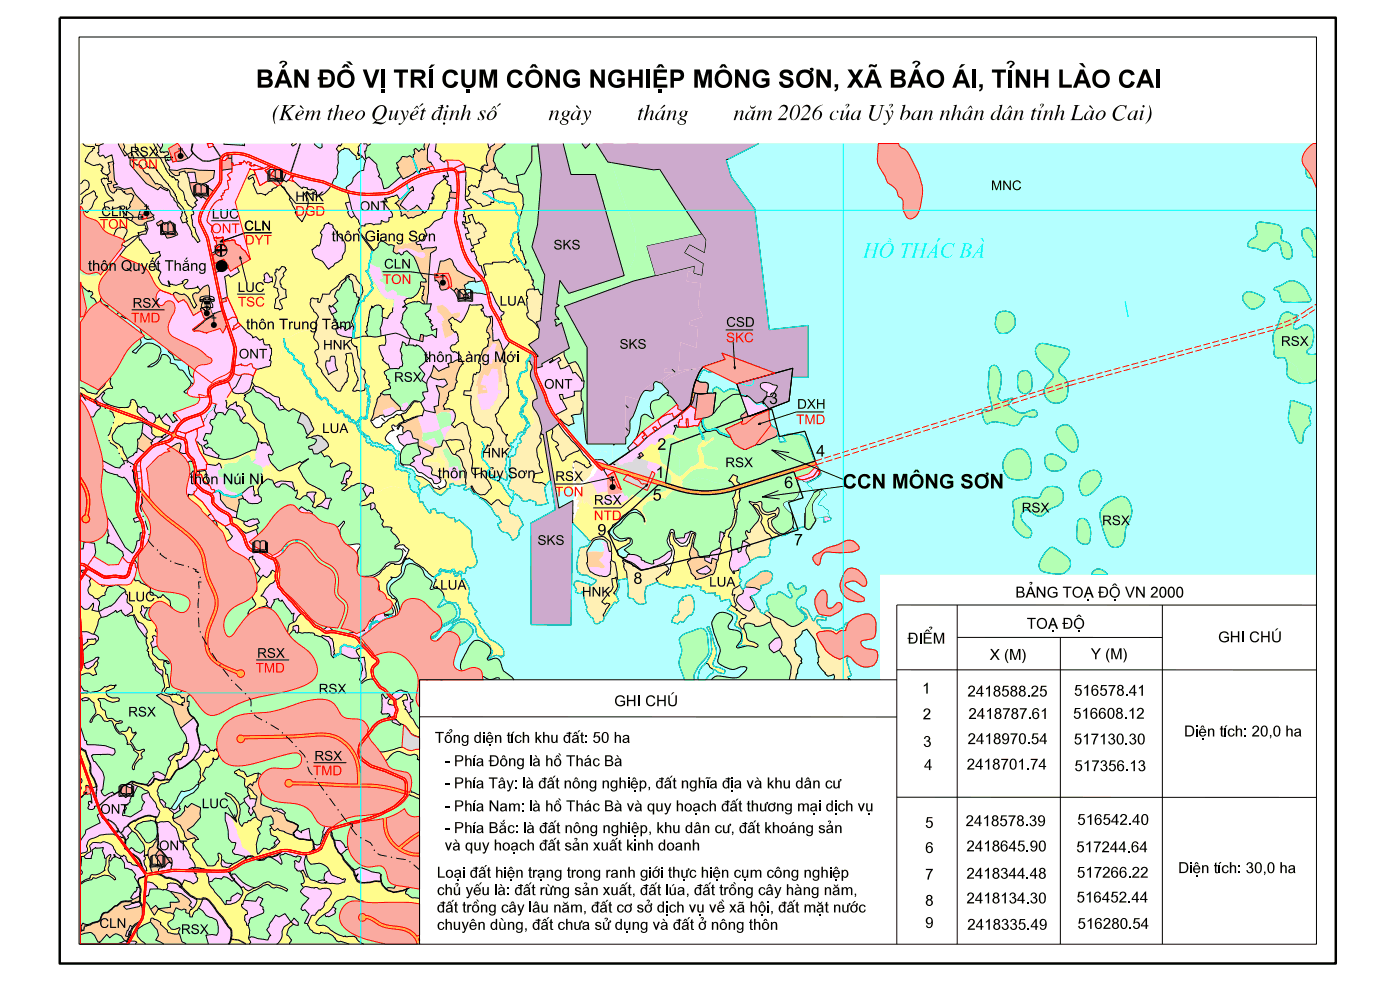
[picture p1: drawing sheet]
<svg xmlns="http://www.w3.org/2000/svg" width="841mm" height="594mm" viewBox="0 0 841 594" stroke-linecap="round" stroke-linejoin="round" font-family="sans-serif">
<defs><g id="words">
<text font-size="11.6" x="154" y="53">b¶n ®å vÞ trÝ côm c«ng nghiÖp m«ng s¬n, x· b¶o ¸i, tØnh lµo cai</text>
<g font-size="9.3">
<text x="163" y="72">(KÌm theo QuyÕt ®Þnh sè</text>
<text x="335" y="72">ngµy</text>
<text x="388" y="72">th¸ng</text>
<text x="442" y="72">n¨m 2026 cña Uû ban nh©n d©n tØnh Lµo Cai)</text>
</g>
<text font-size="8.7" fill="#0ff" x="518" y="155">HỒ THÁC BÀ</text>
<g font-size="7">
<text x="462" y="243">3</text>
<text x="395" y="270">2</text>
<text x="490" y="274">4</text>
<text x="394" y="287">1</text>
<text x="471" y="293">6</text>
<text x="392" y="301">5</text>
<text x="359" y="322">9</text>
<text x="477" y="328">7</text>
<text x="381" y="351">8</text>
<text x="610" y="359">b¶ng to¹ ®é vn 2000</text>
<text x="617" y="378">To¹ ®é</text>
<text x="545" y="387">§iÓm</text>
<text x="732" y="386">GHI CHó</text>
<text x="655" y="396">Y (m)</text>
<text x="595" y="396">X (m)</text>
<text x="554" y="417">1</text>
<text x="581" y="418">2418588.25</text>
<text x="645" y="418">516578.41</text>
<text x="369" y="424">ghi chó</text>
<text x="582" y="432">2418787.61</text>
<text x="645" y="432">516608.12</text>
<text x="554" y="432">2</text>
<text x="711" y="442">DiÖn tÝch: 20,0 ha</text>
<text x="261" y="446">Tæng diÖn tÝch khu ®Êt: 50 ha</text>
<text x="555" y="449">3</text>
<text x="581" y="447">2418970.54</text>
<text x="645" y="447">517130.30</text>
<text x="267" y="460">- PhÝa §«ng lµ hå Th¸c Bµ</text>
<text x="555" y="463">4</text>
<text x="581" y="462">2418701.74</text>
<text x="645" y="463">517356.13</text>
<text x="267" y="474">- PhÝa T©y: lµ ®Êt n«ng nghiÖp, ®Êt nghÜa ®Þa vµ khu d©n c-</text>
<text x="267" y="487">- PhÝa Nam: lµ hå Th¸c Bµ vµ quy ho¹ch ®Êt th-¬ng m¹i dÞch vô</text>
<text x="556" y="497">5</text>
<text x="580" y="496">2418578.39</text>
<text x="647" y="495">516542.40</text>
<text x="267" y="500">- PhÝa B¾c: lµ ®Êt n«ng nghiÖp, khu d©n c-, ®Êt kho¸ng s¶n</text>
<text x="267" y="511">vµ quy ho¹ch ®Êt s¶n xuÊt kinh doanh</text>
<text x="556" y="512">6</text>
<text x="581" y="511">2418645.90</text>
<text x="647" y="512">517244.64</text>
<text x="262" y="527">Lo¹i ®Êt hiÖn tr¹ng trong ranh giíi thùc hiÖn côm c«ng nghiÖp</text>
<text x="581" y="528">2418344.48</text>
<text x="647" y="527">517266.22</text>
<text x="708" y="524">DiÖn tÝch: 30,0 ha</text>
<text x="556" y="528">7</text>
<text x="262" y="538">chñ yÕu lµ: ®Êt rõng s¶n xuÊt, ®Êt lóa, ®Êt trång c©y hµng n¨m,</text>
<text x="556" y="544">8</text>
<text x="581" y="543">2418134.30</text>
<text x="647" y="542">516452.44</text>
<text x="262" y="548">®Êt trång c©y l©u n¨m, ®Êt c¬ së dÞch vô vÒ x· héi, ®Êt mÆt n-íc</text>
<text x="556" y="557">9</text>
<text x="647" y="558">516280.54</text>
<text x="262" y="558">chuyªn dïng, ®Êt ch-a sö dông vµ ®Êt ë n«ng th«n</text>
<text x="581" y="558">2418335.49</text>
</g>
<g font-size="6.4">
<text x="199" y="145">thôn Giang Sơn</text>
<text x="53" y="163">thôn Quyết Thắng</text>
<text x="148" y="198">thôn Trung Tâm</text>
<text x="255" y="217">thôn Làng Mới</text>
<text x="263" y="287">thôn Thủy Sơn</text>
<text x="114" y="291">thôn Núi Nì</text>
</g>
<g font-size="5.8">
<text x="78" y="94">RSX</text>
<text x="595" y="114">MNC</text>
<text x="177" y="121">HNK</text>
<text x="61" y="130">CLN</text>
<text x="127" y="131">LUC</text>
<text x="216" y="127">ONT</text>
<text x="147" y="138">CLN</text>
<text x="332" y="150">SKS</text>
<text x="231" y="161">CLN</text>
<text x="143" y="175">LUC</text>
<text x="80" y="185">RSX</text>
<text x="300" y="184">LUA</text>
<text x="436" y="196">CSD</text>
<text x="194" y="210">HNK</text>
<text x="372" y="209">SKS</text>
<text x="769" y="208">RSX</text>
<text x="143" y="215">ONT</text>
<text x="237" y="229">RSX</text>
<text x="327" y="233">ONT</text>
<text x="479" y="246">DXH</text>
<text x="194" y="260">LUA</text>
<text x="289" y="275">HNK</text>
<text x="436" y="281">RSX</text>
<text x="334" y="289">RSX</text>
<text x="357" y="303">RSX</text>
<text x="614" y="308">RSX</text>
<text x="662" y="315">RSX</text>
<text x="323" y="327">SKS</text>
<text x="426" y="352">LUA</text>
<text x="264" y="354">LUA</text>
<text x="350" y="358">HNK</text>
<text x="77" y="361">LUC</text>
<text x="154" y="395">RSX</text>
<text x="191" y="417">RSX</text>
<text x="77" y="430">RSX</text>
<text x="189" y="457">RSX</text>
<text x="121" y="485">LUC</text>
<text x="95" y="511">ONT</text>
<text x="60" y="557">CLN</text>
<text x="109" y="561">RSX</text>
</g>
<g font-size="5.8" fill="#f00">
<text x="78" y="102">TON</text>
<text x="177" y="130">DGD</text>
<text x="60" y="137">TON</text>
<text x="127" y="140">ONT</text>
<text x="147" y="147">DYT</text>
<text x="230" y="171">TON</text>
<text x="143" y="184">TSC</text>
<text x="79" y="194">TMD</text>
<text x="436" y="206">SKC</text>
<text x="478" y="255">TMD</text>
<text x="333" y="298">TON</text>
<text x="357" y="312">NTD</text>
<text x="154" y="404">TMD</text>
<text x="188" y="466">TMD</text>
<text x="60" y="489">ONT</text>
</g>
</g></defs>
<g fill="#aff">
<path d="M422 252a5 5 0 0 0 4 6 4 4 0 0 1 6 1l5 2h2v1h-3a11 11 0 0 1-6-4h-1a4 4 0 0 1-5 0 4 4 0 0 1-2-5z" fill-rule="evenodd"/>
<path d="M421 252v1a4 4 0 0 0 0 6l2 3v2h-1l-2-5a6 6 0 0 1 1-7z" fill-rule="evenodd"/>
<path d="M319 212h1l-2 3a8 8 0 0 0-1 8l-4 1-2 6 1 5h2v2l3 3-1 2-2 3v2l-1 1 1 2a3 3 0 0 1 3 2v1a2 2 0 0 1 0 4l-2 3-1 1-1 1-1 2 1 2h-2v2l-1 2a3 3 0 0 1-3 4l-1 1v5v1l1 5-2 6 1 2 3 1-1 5-2-2-5-8-7-3-1-2a2.8 2.8 0 0 1 1-4l-2-3a6 6 0 0 1-2-8l1-1-2-4 2 3v2a6 6 0 0 0 0 6l3 5v1v2a.9 .9 0 0 0 0 1 1 1 0 0 0 2 0 2 2 0 0 0 3 1l5 2 1-3a5 5 0 0 1-1-7v-3l3-6 1-1a2 2 0 0 1-2-2 2.4 2.4 0 0 0 3-2h1v-2l1-2 2-1 1 1 2-5a4 4 0 0 0-1-4h-1l-2-3 1-2a5 5 0 0 1 3-4v-2a7 7 0 0 1-4-5l-1-6 1-2a3 3 0 0 1 3-4 1.4 1.4 0 0 0 1-1 1.4 1.4 0 0 0 0-1v-4l2-2z" fill-rule="evenodd"/>
<path d="M290 116l10 5h2l3 1h1a2.2 2.2 0 0 1 4 2 7 7 0 0 0 2 6l-1 7a1.5 1.5 0 0 1 1 2 1.5 1.5 0 0 1-2 1 2.2 2.2 0 0 0-2 2l-1 2a5 5 0 0 0 2 6 2 2 0 0 0 0 3h1l3 4 2 4-3-5a3 3 0 0 0-3-2 2.7 2.7 0 0 1 0-4 5 5 0 0 1-1-7v-1a3 3 0 0 1 3-3v-5l1-4a5 5 0 0 1-2-6 2.3 2.3 0 0 0-2-2 2.3 2.3 0 0 0-2 0h-3a1.8 1.8 0 0 0-3 0z" fill-rule="evenodd"/>
</g>
<g fill="#a0ffff">
<path d="M265 342h1a6 6 0 0 0 6 0 1.2 1.2 0 0 1 1 0 1.2 1.2 0 0 1 0 1l1 2 2-2h1l1 1h-2l-2 2h-1l-1-3-1 1-6-1a2.2 2.2 0 0 1-2 3l-2 1 2-2h1v-2z" fill-rule="evenodd"/>
<path d="M170 204h1v1a9 9 0 0 0 4 7l2 2a1.6 1.6 0 0 0 0 2 1.6 1.6 0 0 0 2 0l1 2 2 1 1 1-1 2 3 5a1.8 1.8 0 0 1 2 3l3 4 1 4h1l1 1h2l2 1a4 4 0 0 0 3 4l1 1h1v3l4-2 1 3h2l1 2v1l3 1a1.2 1.2 0 0 0 1 1 1.2 1.2 0 0 0 1-1l2-3 3 1 1-8v-1v-1v-2l1-1-1-2-1 1 1-4h-1l-1-2h1v1h2l-1 3 1 3v4v2l-1 1v6l-1 1-3-1-2 3 1 3a2.8 2.8 0 0 0 3 3l1 2h2a4 4 0 0 0 3 4h-1a2.3 2.3 0 0 1 4 1h2a2.9 2.9 0 0 0 4 1l1-1a4 4 0 0 1 2 3l3 2a11 11 0 0 0 0 7l9 4 1 2-1 2 3 3-1 2 1 2h1l-1 4h-1v-2l-3-1-1-1-2-5 1-2-1-1 1-2-2-1h-3v-1h-2h-1h-1v-3h1l-1-3 1-2v-1l-1-1a2.5 2.5 0 0 0-3-2h-1l-2 1-1-2-3-1h-1h-1h-1l-1-1-1-1a1.9 1.9 0 0 1-2-1 1.9 1.9 0 0 1 0-2h-1v-1a11 11 0 0 1-5-7l-2-2h-2l-1-3a1.8 1.8 0 0 1-2 0 1.8 1.8 0 0 1-1-2l-1-1-1 1a2.5 2.5 0 0 1-3-2l-2-2-2-1a2.7 2.7 0 0 0-3-4l-1 1-3-2v-3v-1l-4-5a1.3 1.3 0 0 0 0-1 1.3 1.3 0 0 0-1 0l-2-3-1-3a1.8 1.8 0 0 0 0-2 1.8 1.8 0 0 0-2-1l-2-3h-2l1-1a3 3 0 0 0-3-3l-1-1v-1a7 7 0 0 1-3-6z" fill-rule="evenodd"/>
<path d="M248 95l3 8 1 2a10 10 0 0 1-3-7z" fill-rule="evenodd"/>
</g>
<path d="M244 110l2 5-6 5 6-6z" fill-rule="evenodd" fill="#aff"/>
<path d="M223 374a3 3 0 0 1 5 0l5-3 1-1h1l-8 4a4 4 0 0 0-4 3v1l-1 1v-3z" fill-rule="evenodd" fill="#a0ffff"/>
<path d="M224 151l-3 12 3 7a1.4 1.4 0 0 0-1 2 1.4 1.4 0 0 0 1 1l-3 5h-1l-1 3-2 1-2 3-2 5v3l1 3-1 4v3h-1v-4h1v-1v-2v-3v-3l3-8a5 5 0 0 0 3-4l2-1 3-4a2 2 0 0 1 0-3l-4-7h1l1-4 1-5v-1z" fill-rule="evenodd" fill="#aff"/>
<g fill="#a0ffff">
<path d="M217 383l5-4h1l-1 1-2 1a6 6 0 0 1-1 8l1-5-1-2-2 1z" fill-rule="evenodd"/>
<path d="M205 388h1l1-1h1l1 1h2a2.8 2.8 0 0 0 4-1l2 2 2-1 1 1h-3l-2-1-2 1-5-1h-1h-1l-1 1v2a3 3 0 0 1-3 3l-1 1-1-1 4-2z" fill-rule="evenodd"/>
<path d="M170 328l2-1 2 1a2.8 2.8 0 0 0 3 0 2.8 2.8 0 0 0 2-3h-1v-1l3-4a2.8 2.8 0 0 1 4-2h1l1-1 4-3 1 1-4 2a2.8 2.8 0 0 1-5 1l-2 2-3 4a3 3 0 0 1-1 4 3 3 0 0 1-3 0 2.6 2.6 0 0 0-4 2l1 7-1 1 1 1v2l1 1v1h-2v-3h-2h-1a1.7 1.7 0 0 1 2 0v-2h-3v-1l3 1 1-1-1-7z" fill-rule="evenodd"/>
</g>
<g fill="#aff">
<path d="M129 295a3 3 0 0 1 5 2 11 11 0 0 0 11-1 8 8 0 0 1-9 2l-2-1a3 3 0 0 0-5-1z" fill-rule="evenodd"/>
<path d="M128 242l1 1-2 3-3 2z" fill-rule="evenodd"/>
</g>
<path d="M116 198l7-6 5-3-5 3-6 6h-1z" fill-rule="evenodd" fill="#ffaa32"/>
<g fill="#aff">
<path d="M125 220v3a12 12 0 0 0 0 10l1 1a8 8 0 0 1-2-9z" fill-rule="evenodd"/>
<path d="M96 333l3 1 1 1a5 5 0 0 1 4 3l7 2 5 1-10-3h-2l-2-2-3-1z" fill-rule="evenodd"/>
</g>
<g fill="#b4ffb4">
<path d="M775 241h2l7 2a4 4 0 0 1 4 2 4 4 0 0 1-1 5v2a2.9 2.9 0 0 1-2 5l-2 2v4a2.7 2.7 0 0 1-2 3 7 7 0 0 1-4-6v-1a15 15 0 0 1-2-15z" fill-rule="evenodd"/>
<path d="M766 173l4-2a10 10 0 0 1 16 6l2 3-1 1-9 1-7-1a8 8 0 0 1-3-6l-3-1z" fill-rule="evenodd"/>
<path d="M772 215l7 5a16 16 0 0 0 5 10 14 14 0 0 1-11-5 15 15 0 0 0-1-10z" fill-rule="evenodd"/>
<path d="M755 134a18 18 0 0 1 10 0 5 5 0 0 1 5 3 5 5 0 0 1 0 5 4 4 0 0 0 4 4 7 7 0 0 1 1 9l-1 1a4 4 0 0 1-4-5v-1a4 4 0 0 0-3-4 4 4 0 0 0-4 2 4 4 0 0 1-8 1h-3a2.5 2.5 0 0 1-3-2 2.5 2.5 0 0 1 2-3 4 4 0 0 0 4-5v-2z" fill-rule="evenodd"/>
<path d="M747 176l1-1a13 13 0 0 1 12 5 7 7 0 0 1-7 6 7 7 0 0 1-6-6v-2z" fill-rule="evenodd"/>
<path d="M663 304l8-5a6 6 0 0 1 8 5 16 16 0 0 1-3 13v1a14 14 0 0 1-3 10 5 5 0 0 1-7-1l-3-8a19 19 0 0 1-2-13z" fill-rule="evenodd"/>
<path d="M651 286a8 8 0 0 1 9-3 6 6 0 0 1 0 9 10 10 0 0 1-8 6 7 7 0 0 1-3-11z" fill-rule="evenodd"/>
<path d="M648 312h1a4 4 0 0 1 4 1 14 14 0 0 1 1 13 5 5 0 0 1-6-1 5 5 0 0 1-1-6 10 10 0 0 1 1-7z" fill-rule="evenodd"/>
<path d="M635 257a6 6 0 0 1 9 0 13 13 0 0 1 3 14l-3 1a17 17 0 0 1-10-13z" fill-rule="evenodd"/>
<path d="M629 331l2-2a19 19 0 0 1 11 6 6 6 0 0 1 0 7 6 6 0 0 1-6 3 18 18 0 0 1-11-3 9 9 0 0 1 2-9z" fill-rule="evenodd"/>
<path d="M624 207a8 8 0 0 1 8 0l7 2a4 4 0 0 1 4 2 15 15 0 0 1-6 9 3 3 0 0 0 0 5 11 11 0 0 1 2 15 7 7 0 0 1-10 0 7 7 0 0 1 1-11l2-2 1-2-6-5a12 12 0 0 1-5-10z" fill-rule="evenodd"/>
<path d="M628 274a7 7 0 0 1 9 1 4 4 0 0 1 3 4 7 7 0 0 1-6 4 7 7 0 0 1-6-3v-3z" fill-rule="evenodd"/>
<path d="M609 301a14 14 0 0 1 13-2 3 3 0 0 0 4-3 7 7 0 0 1 12-1 7 7 0 0 1-5 10l-4 2a5 5 0 0 1-8 2l-2-2a4 4 0 0 0-5 1 4 4 0 0 0 0 4l5 6a3 3 0 0 1-1 5 11 11 0 0 1-10-9 18 18 0 0 0 0-12z" fill-rule="evenodd"/>
<path d="M595 221a2.8 2.8 0 0 1 5 0 20 20 0 0 1 0 16v2l1 1 6-1 2 1-3 2v1v1a10 10 0 0 0 14 2h1l2 1v1v2a5 5 0 0 1-6 0 6 6 0 0 0-5 5 6 6 0 0 1-7 0l-4-1a10 10 0 0 0-8 1 8 8 0 0 1-2-9h2a2.1 2.1 0 0 0 3-1 46 46 0 0 1-1-24z" fill-rule="evenodd"/>
<path d="M612 224a4 4 0 0 1 5-1 4 4 0 0 1 3 4v2a6 6 0 0 1-3 7 5 5 0 0 1-6-6 9 9 0 0 1 1-6z" fill-rule="evenodd"/>
<path d="M605 272a8 8 0 0 1 14 3l1 5a6 6 0 0 1-7 8 9 9 0 0 1-9-3 9 9 0 0 1 0-10z" fill-rule="evenodd"/>
<path d="M600 188a7 7 0 0 1 10 4 7 7 0 0 1-7 8 5 5 0 0 1-5-7l1-4z" fill-rule="evenodd"/>
<path d="M491 380a11 11 0 0 1 12 1 5 5 0 0 1 5-2 10 10 0 0 1 7-9 8 8 0 0 1 10 1 9 9 0 0 1 1 8 4 4 0 0 1-5 5l-4 1a4 4 0 0 0 6 5 4 4 0 0 1 4 1 4 4 0 0 1 0 4 7 7 0 0 1-5 6 7 7 0 0 1-7-2l-4-4-2-1-4 2a14 14 0 0 1-10-7l-4-6z" fill-rule="evenodd"/>
<path d="M509 342a9 9 0 0 1 12 9l-1 1h-2a7 7 0 0 0-7-3l-3 1v1a6 6 0 0 0 4 4l3 2a6 6 0 0 1 4 3v1a10 10 0 0 1-12-3 10 10 0 0 1 0-13z" fill-rule="evenodd"/>
<path d="M489 333h2a40 40 0 0 1 13-6 8 8 0 0 1 9-2 5 5 0 0 1 3 4v1a36 36 0 0 1-19 1l-2 1-1 2-2 5a4 4 0 0 1-3-6z" fill-rule="evenodd"/>
<path d="M493 355a2.4 2.4 0 0 1 3 0 2.4 2.4 0 0 1 1 2v3a4 4 0 0 0 1 5 5 5 0 0 0 5-3 2.5 2.5 0 0 1 3 2 2.5 2.5 0 0 1-1 3 10 10 0 0 1-13 2 9 9 0 0 1 1-14z" fill-rule="evenodd"/>
</g>
<path d="M495 310h2l2 1v2l-4 1z" fill-rule="evenodd" fill="#ffd0ff"/>
<path d="M475 308a9 9 0 0 0 8 0h6a9 9 0 0 1 3-11l1-1v-1l1-1 2 3-5 6 3 1 3 3a1.7 1.7 0 0 0 1 3l1 1a13 13 0 0 0-8 0l-2-2 1 2a8 8 0 0 1-5 7l-2-1-1-2v-4a3 3 0 0 0-3-2h-2z" fill-rule="evenodd" fill="#b4ffff"/>
<path d="M421 253h1a5 5 0 0 0 2 6 5 5 0 0 0 5-1l1 1a11 11 0 0 0 9 4 10 10 0 0 0 9 7l7-3h2l3-3 6-2 1-1 2 4h3l-2-3h1a13 13 0 0 1 12 1l10 21-1 2-3 2-4 2a10 10 0 0 0 7-6l-1-2-2 3a11 11 0 0 1-7 3h-2l-1 1v2a7 7 0 0 1 1 7 7 7 0 0 1-6 3 2.1 2.1 0 0 0-3 1 2.1 2.1 0 0 0 1 3l1 2a5 5 0 0 1 3 5 5 5 0 0 1-2 7l-4 2a8 8 0 0 1-6-8l3-3 1-1a3 3 0 0 0-1-4 7 7 0 0 1-8 2 6 6 0 0 1-2-5v-1l-3 1-4-1 6 9a7 7 0 0 1-3 5l-2 3v2h-1l-1-1h-1v1l1 3-3 2-1 6-2 1v-2h-3l-1-7h-2l1-3a16 16 0 0 0 5-13h1v-3l-1-1a5 5 0 0 0 1-5v-3a5 5 0 0 0-1-6v-3l-3-1-2 4h1l-2 1-3 1-5-1-4-2-6-1-6 3h-3v-2a15 15 0 0 1 10-7h4l1 1h6a2.3 2.3 0 0 0-3-2h-1a5 5 0 0 1-4-3v-3l-2-4v-1l2-1 4-3 2-1v-2l-4 3a1.3 1.3 0 0 1-2 0 1.3 1.3 0 0 1 0-1v-2l-2-3a5 5 0 0 1 0-6z" fill-rule="evenodd" fill="#b4ffb4"/>
<path d="M482 288a9 9 0 0 0 9-6l1 2a9 9 0 0 1-9 5z" fill-rule="evenodd" fill="#ffd0ff"/>
<path d="M462 358a4 4 0 0 1 4-1 2.4 2.4 0 0 1 2-2 2.4 2.4 0 0 1 3 2l3 2h1a4 4 0 0 0-1-5l-1-3 1-1 2 1a3 3 0 0 0 3 3 3 3 0 0 0 3-2 1.9 1.9 0 0 1 2 1 1.9 1.9 0 0 1 0 2 4 4 0 0 1-3 3 5 5 0 0 0-1 8l2 2a3 3 0 0 1 2 3 3 3 0 0 1-2 3 6 6 0 0 1-10 0l-4-2a11 11 0 0 1-6-5v-2a5 5 0 0 1 0-7z" fill-rule="evenodd" fill="#b4ffb4"/>
<path d="M450 301l4 1h1a1.7 1.7 0 0 1 3 0 1.7 1.7 0 0 1 0 2 4 4 0 0 0 7 3l1-1 1-1a4 4 0 0 1-1 6l-2 1a7 7 0 0 0 5 9 7 7 0 0 0 7-8l-1-5 2 1h2a3 3 0 0 1 3 2v4l1 2h-2a13 13 0 0 0-8 4 5 5 0 0 1-6-1h-1a9 9 0 0 1-5-5l1-1a2.4 2.4 0 0 1 2-3l2-1v-2h-1a5 5 0 0 1-8-2l-1-2-1-1h-2h-1l3 3 1 3a3 3 0 0 1 1 4l2 5 2 2 1 1 2 2v1h-1v3a2.9 2.9 0 0 0 0 4 3 3 0 0 1-4 3v1a11 11 0 0 0-8 2l-2-3a4 4 0 0 1 1-6l1-1-4-2 2-2-1-4h1l1 1h1v-2l3-3a6 6 0 0 0 2-5z" fill-rule="evenodd" fill="#fff0b4"/>
<path d="M464 385l2-2h2a5 5 0 0 1 0 7l-3 2-3-2v-3z" fill-rule="evenodd" fill="#ffd0ff"/>
<path d="M452 303h1h2l1 1 1 2a5 5 0 0 0 8 2h1v2l-2 1a2.8 2.8 0 0 0-2 4 8 8 0 0 0 5 6l2 1-5 2-2-3-1-1-2-2-2-5a3 3 0 0 0-1-4l-1-3z" fill-rule="evenodd" fill="#fffc96"/>
<path d="M436 258l10-5v-1l-1-2v-1l4-2v-2l7-2v1l3 4 3-2a11 11 0 0 0 2 10l3 2v3l-1 1-6 2-3 3h-2l-7 3a10 10 0 0 1-9-8z" fill-rule="evenodd" fill="#ffaaa0"/>
<path d="M449 349l6-4a6 6 0 0 1 9 0 6 6 0 0 1-6 7l-1 2-4-1h-5v-2z" fill-rule="evenodd" fill="#ffd2a0"/>
<path d="M461 232h1l1 1v1l-1 1-2-2z" fill-rule="evenodd" fill="#ffd0ff"/>
<path d="M440 354l5-3 1 3a2 2 0 0 1-1 3 3 3 0 0 0-2 6 12 12 0 0 0 7 4l3-2-2-7h1l3 7a2 2 0 0 1 2 3l4 2a2.1 2.1 0 0 1 2 2 2.1 2.1 0 0 1-2 2l-2 1-4 1h-2v-1h-1l-3-1-2 1v3a3 3 0 0 1-3-4 3 3 0 0 1 4-3v-1l-6-4h1l-2-1 1-2a6 6 0 0 1 0-6h-2z" fill-rule="evenodd" fill="#fff0b4"/>
<g fill="#ffd0ff">
<path d="M456 243a1.9 1.9 0 0 1 3 0l1 1 2 1v1l-3 2-3-4z" fill-rule="evenodd"/>
<path d="M447 354l1-1h5l4 1a7 7 0 0 1-5 4l-1 1 2 6-3 2a13 13 0 0 1-7-6 4 4 0 0 1 3-5z" fill-rule="evenodd"/>
</g>
<path d="M439 363l4 3h-1l6 4a2.1 2.1 0 0 1-3 2 3 3 0 0 0-1 4 3 3 0 0 0 3 2l1 3a4 4 0 0 0 2 4l3 1 2 1v1l-1 1-7-1-3 1-1-1 1-1a6 6 0 0 0 1-8v-1l-2-1a2 2 0 0 1-1-2 2 2 0 0 1 0-2 3 3 0 0 0 1-3 3 3 0 0 0-3-2l-3-2z" fill-rule="evenodd" fill="#fffc96"/>
<g fill="#ffd0ff">
<path d="M451 239l3 3v2l-5 1v-1v-2z" fill-rule="evenodd"/>
<path d="M440 330h3v2l2-1 1-6 5 2-1 1-1 1a5 5 0 0 0 0 5l2 3-1 1-1 1-5 2a3 3 0 0 1-3 2v1v1a9 9 0 0 1-2-12z" fill-rule="evenodd"/>
</g>
<g fill="#b4ffb4">
<path d="M421 252a12 12 0 0 0 10-7 20 20 0 0 1 11-8 9 9 0 0 1 9 3l-2 2v2v1v2l-4 2v1l1 2v1l-10 5 3 3h-3a8 8 0 0 1-5-3l-3-1a4 4 0 0 1-4 1 4 4 0 0 1-2-5v-1a5 5 0 0 0 2 5 5 5 0 0 0 5 1h1a13 13 0 0 0 9 4h-3a11 11 0 0 1-6-4h-1a5 5 0 0 1-5 1 5 5 0 0 1-2-6z" fill-rule="evenodd"/>
<path d="M439 218l4-2 5 1a15 15 0 0 1-7 10 4 4 0 0 1-5-1 4 4 0 0 1 1-5z" fill-rule="evenodd"/>
</g>
<path d="M438 342l2 3 1-1v-1a2.9 2.9 0 0 0 3-2l1 1-1 5a1.6 1.6 0 0 1 1 3h-1l1 1-5 3-1-2a11 11 0 0 1-2-8z" fill-rule="evenodd" fill="#fffc96"/>
<path d="M428 234l2-2 1 1 4 2a7 7 0 0 1 9 0l1 2a14 14 0 0 0-12 5l-4 7 1-13h-2z" fill-rule="evenodd" fill="#b4ffb4"/>
<path d="M440 285l3 1v1a2 2 0 0 0 1 3l1 3-1 3v2a4 4 0 0 1-1 5v3a2.9 2.9 0 0 1-2-4l-1-3 2-3a7 7 0 0 0-3-7h-1z" fill-rule="evenodd" fill="#fffc96"/>
<path d="M369 317a29 29 0 0 0 9-8 6 6 0 0 1 6 0 6 6 0 0 1 3 6l1-1v-1l-1-4a4 4 0 0 1-1-5l3-3 8-2 2 1a9 9 0 0 1 10-6l2 2 1-1-3-5h4l6-3 15 4 3-1 2-1 1 1a6 6 0 0 1 2 6l-2 3 1 3a5 5 0 0 0 2 4v-3l1 1v3h-1l-1-1-2 7a6 6 0 0 1-4 5l-1 3-2-2-1 6 1 1-1 3-5 3-1 3h-6l1-1-2-1v-2l-3-3 1-5a2.5 2.5 0 0 0 1-3 2.5 2.5 0 0 0-3-1v1l-3 1-1 2-5 1-1-3a1.8 1.8 0 0 0 0-2 1.8 1.8 0 0 0-2-1 9 9 0 0 0-1 10l2 3h-3l-5 5-4 1 1 2h-2l-6-3v-1l-2-1-4-1-4-3 3-2a2.5 2.5 0 0 0 2-4 2.5 2.5 0 0 0-4-1 6 6 0 0 1-8-5z" fill-rule="evenodd" fill="#b4ffb4"/>
<path d="M442 306l1 1a15 15 0 0 1-5 13l-1 3h2v2a20 20 0 0 1-1 13v3l3 4h-1l-2-3a11 11 0 0 0 2 11v1v3h2a5 5 0 0 0 0 6l-1 2-2-2-1-3-5 1-1-3h-2v-2l-6 1-1-2-2-1v-1l-5-2 2-3 10-3 1-1 1-6 3-8-1-1 1-3 2-4-1-2 1 1 1-1a2.2 2.2 0 0 1 2-2l1-1 1-3z" fill-rule="evenodd" fill="#fffc96"/>
<path d="M420 100h.1" fill="none" stroke="#b4ffb4" stroke-width=".6"/>
<g fill="#b4ffb4">
<path d="M396 101l24-1-24 2z" fill-rule="evenodd"/>
<path d="M367 98l26 4h3l28 42-1 7-9-4-3 5 11 6-1 7-4-1v-4l-36 9-8 2 8-15 1-9-1-9-8-24z" fill-rule="evenodd"/>
</g>
<path d="M425 377l1-1v1l3 10a10 10 0 0 1-1 11v1a4 4 0 0 0 4 2l3 1v3l-4-1-2-2a6 6 0 0 1-4-3h-2l3-3a9 9 0 0 0 1-7v-8z" fill-rule="evenodd" fill="#fffc96"/>
<g fill="#ffd0ff">
<path d="M433 319l1 1 1 2-2 4-1-1z" fill-rule="evenodd"/>
<path d="M423 335h3l1-3 5-3 1 1-1 4-1 3-3-2-1 4-3-2z" fill-rule="evenodd"/>
</g>
<path d="M422 264h1a1.6 1.6 0 0 0 1 1 1.6 1.6 0 0 0 2 0l3-3v2l-2 1-4 3-2 1v1l2 4v3a6 6 0 0 0 6 4h2v1l-9-1a13 13 0 0 0-11 6l-1 1v2h-1l-1-4 3-1a18 18 0 0 1 8-7l1-1v-4l-1-2v-3l2-2z" fill-rule="evenodd" fill="#fffc8c"/>
<path d="M418 343l7-3 2 3-3 2a5 5 0 0 1-6-2z" fill-rule="evenodd" fill="#ffd0ff"/>
<g fill="#cdaacd">
<path d="M339 184l42-15 36-9v4l-4-1-1 6 9 1-2 14 3 6-8 3v2l5 1-1 13-9-3-1 16-9-1v3h6l-3 1-5 3a22 22 0 0 0-14 12l-7-2v29h-7h-16v-58z" fill-rule="evenodd"/>
<path d="M397 230a49 49 0 0 1 20-8h2l1 2-4 10a18 18 0 0 1-3 10l-3 3-3-1v-2a10 10 0 0 0-6-6l1-3z" fill-rule="evenodd"/>
</g>
<path d="M403 320h1a7 7 0 0 0 6 8h3l1-2 1-3 1-3 1 1-2 7a8 8 0 0 0 0 8l-2 2 2 6 3 3v1l-2 5-3-2-1 2-7-1v1l-9-2-2-3 7-5v3a5 5 0 0 0 2-5l2-5v-1h-1a7 7 0 0 0-1-8l-1-4z" fill-rule="evenodd" fill="#fffc96"/>
<path d="M410 359l4-2a4 4 0 0 1 3 5v3a4 4 0 0 1-3 5l-4 4-1-1-2 2-4-1 2-4 1-1v1l2-2v-1h-1l1-5 1-2 1 1z" fill-rule="evenodd" fill="#fff0b4"/>
<g fill="#ffd0ff">
<path d="M406 323h5l1-2 2-2 1 1-1 2a4 4 0 0 1-4 4 4 4 0 0 1-4-2z" fill-rule="evenodd"/>
<path d="M412 252h1v4v1z" fill-rule="evenodd"/>
</g>
<path d="M350 299l1 3 1-1 4 3v-1l-1-1 1-1-2-3 4-1h1l1 5h2l4 1 1-2 3-1v3a10 10 0 0 0 8-4l1-2h2a10 10 0 0 0 10 1l8-3a8 8 0 0 0 4-9l-4-5-3-2h3l7 6a6 6 0 0 1 4 6l2 4-1 1a6 6 0 0 0-10 1l-2 3-2-1-8 2-3 3v4l2 4v2l-1 1v-1a8 8 0 0 0-6-8 21 21 0 0 0-10 8 8 8 0 0 0-5 6 8 8 0 0 0 8 5h2l1-2 1 1a2.9 2.9 0 0 1-2 3l-5 3 1 4 2 1v1h-3l-4 1v-5a9 9 0 0 0-4-9l-1-1a9 9 0 0 0-7 3l-11-11 2-4v-1l1-2v-1l1-1a2.8 2.8 0 0 1 1-4z" fill-rule="evenodd" fill="#fffc96"/>
<path d="M385 272l6-6 3 1 2-2 1-1 4-3h3l3 2 3 1 1 2-3-1-4-2h-2a9 9 0 0 0-6 9h1a9 9 0 0 0 1 7h-2l-11-4h-1l3-1z" fill-rule="evenodd" fill="#fffc8c"/>
<path d="M386 259l3 3 4-3-1-2 2-1 1 2 2-2-2-3a10 10 0 0 1 9-5l1 3h-1v1h2h-1l4-3 1 2v1h-2v2h-1l1 2-1 1v-2l-2 1 1 1-2 4h-3l-4 3-1 1-2 2-3-1-7 7 1 1-2 1h-1l-2 2h-2l-6 2-1-2 7-6-1-2 3-4 3 3 4-4-1-1 1-2z" fill-rule="evenodd" fill="#ffd0ff"/>
<g fill="#b4ffb4">
<path d="M391 242l2-2h3a11 11 0 0 1 5-5v3a9 9 0 0 1 6 6v2l3 1-5 4-1-3a11 11 0 0 0-9 5h-6h-1v2l-3-2-1 7v-5a7 7 0 0 1 2-6 2.4 2.4 0 0 1 3 0l3 2h1a12 12 0 0 1-2-9z" fill-rule="evenodd"/>
<path d="M397 272a12 12 0 0 1 11 3v11l-2-1-7-6a6 6 0 0 1-2-7z" fill-rule="evenodd"/>
</g>
<path d="M374 335h2l1-2h1a9 9 0 0 1 7 2v1l2 1 4 2h2l-1-2 4-1 5-5h2a7 7 0 0 1-4 7l-11 4a3 3 0 0 1-5-2l-4-2-5-2z" fill-rule="evenodd" fill="#ffd0ff"/>
<path d="M370 279l7 3v3l5 3h1l3 3h3l3-8 2 2 2-4v-1a6 6 0 0 1 5 4 6 6 0 0 1 0 9l-1 2a49 49 0 0 1-15 4l-5-2-2 2-1-1h-2l-2-4-2-2-2-4-2 1-2-3 6-4z" fill-rule="evenodd" fill="#b4ffb4"/>
<path d="M374 337l10 4a6 6 0 0 0 7 0l8-3v1l3 3-8 6 1 2-7 2a16 16 0 0 0 0 10 5 5 0 0 1-8-2l-2-1-1-1v-9a13 13 0 0 0-2-9v-1z" fill-rule="evenodd" fill="#fff0b4"/>
<path d="M387 235l1-1 2 1a2.9 2.9 0 0 0 3-5 2 2 0 0 1 3 0l2 1 3 4a11 11 0 0 0-5 5 5 5 0 0 0-5 2 5 5 0 0 0 0 5l2 4h-2l-2-2a2.6 2.6 0 0 0-4 2 25 25 0 0 1-4 14l-4 4 1 2-2 2-2-2-6 5v-1a12 12 0 0 1 1-8h7v-4a10 10 0 0 0 2-10l3-4 4-10z" fill-rule="evenodd" fill="#b4ffff"/>
<path d="M385 253l3 2v-2h1h6l2 3-2 2-1-2-2 1 1 2-4 3-3-3 1 2-1 2 1 1-4 4-3-3a21 21 0 0 0 5-12z" fill-rule="evenodd" fill="#b4ffb4"/>
<path d="M390 277l6 2a5 5 0 0 1-2 6l-6-4z" fill-rule="evenodd" fill="#ffd0ff"/>
<path d="M368 278l3-1 1 2h2l1-1 5-1 2-2 8 2-2 4 4 2-3 8h-3l-3-3h-1l-5-3v-3l-7-3z" fill-rule="evenodd" fill="#d2d2d2"/>
<path d="M368 315a11 11 0 0 0 6-5l5-3a4 4 0 0 1 6 1l2 4v2a6 6 0 0 0-4-6 6 6 0 0 0-7 2l-4 5a5 5 0 0 0-3 5 6 6 0 0 0 8 3 2.4 2.4 0 0 1 3 2 2.4 2.4 0 0 1-2 3l-3 2 4 3h-2l-1 2h-1l-3-1-1-4 5-3a2.4 2.4 0 0 0 2-4l-2 1a7 7 0 0 1-10-4z" fill-rule="evenodd" fill="#b4ffff"/>
<path d="M384 273l1-1 2 2-3 1h1h-2l2-1z" fill-rule="evenodd" fill="#ffaaa0"/>
<path d="M368 337a10 10 0 0 1 10 0l3 2 3 3-4-2-1-1-5-2 1 2v1l1 4 1 3-5 1a3 3 0 0 1-1-3l-2-7z" fill-rule="evenodd" fill="#fffc96"/>
<path d="M361 301l1-1a6 6 0 0 1 7-3l5-1 1 2h2l1 1-1 1a10 10 0 0 1-7 3v-3l-3 1-1 2-4-1z" fill-rule="evenodd" fill="#ffd0ff"/>
<path d="M362 282l5 7 2-1 2 4 1 1 2 3-8 1-1-2v-6a8 8 0 0 0-3-6z" fill-rule="evenodd" fill="#ffaaa0"/>
<path d="M349 329h1l2-1h1a10 10 0 0 1 7-6 6 6 0 0 1 7 7v2h-1v-1a6 6 0 0 0-5-6 6 6 0 0 0-6 4l-1 1a5 5 0 0 0-1 6 8 8 0 0 0 2 9 13 13 0 0 0 10 2l2-1v-7v-1l2 1 2 10a8 8 0 0 1-1 9l-1-1a7 7 0 0 0 1-8v-1h-1l-1 1v5l-1 2h-1l-5 6 3 2v-1l2 1-4 6 1 1v3l-4 2a2.6 2.6 0 0 1-3-3l-1-1-3-5 1-1-2-5-1-5h-1v2l-2-1-1-1v-1a2.6 2.6 0 0 1-1-3 2.6 2.6 0 0 1 1-2l8 2h1l-1 1 3-2 1-1-5-4h-4l-1-1h-1l-1-5 2-5-1-2z" fill-rule="evenodd" fill="#fff0b4"/>
<path d="M368 348l1-1h1v1a7 7 0 0 1-1 8l1 1 2 4-2 1h-1l-6 8-1-1 4-6-2-1v1l-3-2 5-6h1l1-2z" fill-rule="evenodd" fill="#fffc96"/>
<g fill="#ffd0ff">
<path d="M363 281l5-3 2 2 1 2-6 4-2-4z" fill-rule="evenodd"/>
<path d="M361 325l3 1 2 5h1v6v1v3a4 4 0 0 1-1 4 4 4 0 0 1-5 1l-3-1-3-1-2-4h6l3 1h2l-4-5a8 8 0 0 0 1-11z" fill-rule="evenodd"/>
</g>
<path d="M351 290l2-1a9 9 0 0 1 6 7l2-1h4l1 2-5 4-1-1-1-3-5 1 2 3-1 1 1 1v1l-4-3-1 1-1-3-1 2-1 1-1 3-1-1 2-4h-2z" fill-rule="evenodd" fill="#fff0b4"/>
<path d="M357 276h5l3 3-3 2-2-1-3-3z" fill-rule="evenodd" fill="#ffd0ff"/>
<path d="M357 325a5 5 0 0 1 8 2 3 3 0 0 0-4-1l1 1 1 4-2 1-8-1-1 1 1-2z" fill-rule="evenodd" fill="#b4ffff"/>
<path d="M355 286h1l1-1h2l2-4 1 1 1 2a7 7 0 0 1 2 5v6h-4l-2 1a12 12 0 0 0-6-7z" fill-rule="evenodd" fill="#ffd0ff"/>
<path d="M353 269l5 1a10 10 0 0 0 7 1l-2 4h-3l-1 1-2-1-4-4z" fill-rule="evenodd" fill="#b4ffff"/>
<path d="M353 331l8 1 2-1-1 3-2 2 4 5h-2l-3-1h-6l-1-2h1l-1-6z" fill-rule="evenodd" fill="#ffd2a0"/>
<path d="M359 280l2 1-2 4h-2l2-4v-1z" fill-rule="evenodd" fill="#ffd0ff"/>
<path d="M344 278l2-1 5 2v1l2 1 2-1-1-2h1l2 2a16 16 0 0 1-6 9l-1-1-3 4-2-4a4 4 0 0 1 0-4z" fill-rule="evenodd" fill="#fff0b4"/>
<path d="M328 260l4-2v1l-1 4 2 2 2 1 1 1-2 1 2 4 2 5a2.2 2.2 0 0 0 2-3l8-4 3 3 4 5h-1l1 2-2 1-2-1v-1l-5-2a1.8 1.8 0 0 0-2 1 1.8 1.8 0 0 0 0 2l1 9-1 1 1 2-2 1 2 2-2 2-2-4h-2l1 1-1 1-5 1z" fill-rule="evenodd" fill="#fffc96"/>
<path d="M322 221l4-1-1-1 7-4v1l-2 1v1l6-3 1 1-2 2 2 4 5-3 2 5h2l3 4v1h2v3l-2 3h-4v3h-1l-5 2-1-3h-2l1 3h1l3 6-8 3-3-6-2-5-5-12z" fill-rule="evenodd" fill="#ffd0ff"/>
<g fill="#fff0b4">
<path d="M332 215l7-4v3l3 5 4-2 1 2 3 5v5h-1v-1l-3-4h-2l-2-5-5 3-2-4 2-2-1-1-6 3v-1l2-1z" fill-rule="evenodd"/>
<path d="M336 237h2l1 3 6-2v-3h4v6l1 1-1 6-6 2 1 1 1 3-3 2-3-2-2-2-2 1-2-4 8-3-3-6h-1z" fill-rule="evenodd"/>
<path d="M332 258l3-3 5 6 8 9-8 4a2.2 2.2 0 0 1-2 3l-2-5-2-4 2-1-1-1-2-1-2-2 1-4z" fill-rule="evenodd"/>
</g>
<path d="M334 296l5-1 1-1-1-1h2l2 4 2-2 1 1-2 5-8 4z" fill-rule="evenodd" fill="#b4ffff"/>
<path d="M320 212a5 5 0 0 1 2 6v5l1 3 7 18 3 5 3 5-4 4-4 2 8 45 8-4-1 74h-24v-61l15-8-8-45h-1v-1l1-2a21 21 0 0 0-5-13 4 4 0 0 1-1-3 4 4 0 0 1 3-3l-1-5-2-4a8 8 0 0 1 0-9l-2-4h-1z" fill-rule="evenodd" fill="#cdaacd"/>
<path d="M325 260v1h1l5 28h-1l-2 2-3-1h-3l-2-1 1-5h4l1-1a8 8 0 0 1-2-6 10 10 0 0 1-1-9l2-3v-2a2.8 2.8 0 0 1 0-3z" fill-rule="evenodd" fill="#fffc96"/>
<g fill="#fff0b4">
<path d="M319 237h3l1 2a4 4 0 0 0-3 3 4 4 0 0 0 1 4 17 17 0 0 1 4 14 2.8 2.8 0 0 0 0 4v1a10 10 0 0 0-1 12v1a4 4 0 0 0 2 4v2l-5 1-1 4 2 1h3l3 1-1 2 2 9-7 2v-2l-4-2-2 1h-2l-1-1v-1l-1-1-2-1h-1v-2l-3-1-1-2 2-6-1-5v-1v-4a1.5 1.5 0 0 1 1-2 1.5 1.5 0 0 1 1 0 5 5 0 0 0 2-5l1-1v-2h2l-1-2 1-2 1-1h1l1-2a3 3 0 0 1 3-3l1-1 1-1-1-6a5 5 0 0 0-2-6 5 5 0 0 1 1-5z" fill-rule="evenodd"/>
<path d="M317 174h1h3h2l2 3 1 1-1 15h-3l2 4-2-2-5-4a3 3 0 0 1 0-4l-1-8h1v-1h-1z" fill-rule="evenodd"/>
</g>
<g fill="#fffc96">
<path d="M291 159l5-1 7-1 3 1v-1l3-2 2 3 2-1 2 5h2l1 2 1 2 1 2v3l1 1v1l-2 1a2.6 2.6 0 0 0-3 3l1 1v1h-1l1 8a2.9 2.9 0 0 0 1 5l4 3 2 3-1 5-5 4 5 7h-1a6 6 0 0 0-5-4l-8-4a9 9 0 0 1-6-7l-3-6 1-1v-2l2-2v-1h-1l-2-2-5-10-2 1-1-6-2-2 1-1v-2h1z" fill-rule="evenodd"/>
<path d="M317 217h1a6 6 0 0 1 1 5 9 9 0 0 0 2 8l1 4v3a4 4 0 0 0-4 5 4 4 0 0 1 2 6l1 6-1 1-1 1h-1l-1-4a3 3 0 0 0-3-2l-1-2 1-1v-2l2-3 1-2-3-3v-2h-2l-1-5 1-3a4 4 0 0 1 3-4l2-1-1-4z" fill-rule="evenodd"/>
<path d="M306 205l13 7-1 3-2 2v3a2.8 2.8 0 0 1-3 4l-2 5 1 6a7 7 0 0 0 4 5l-1 1a2 2 0 0 1-1 3l-1 1v2a1.8 1.8 0 0 0 0 3l1 1a4 4 0 0 1 3 4l-3 5-1-1-2 1-1 2v2h-1a2.4 2.4 0 0 1-3 2l1 2h-1a5 5 0 0 1-1-7l-1 1a8 8 0 0 1-3-6l-1-1a3 3 0 0 1-2-4v-2a4 4 0 0 0 2-4l5-6 1-7-2-1v-3v-4a4 4 0 0 1 0-5v-1h-1a11 11 0 0 1 2-12z" fill-rule="evenodd"/>
</g>
<g fill="#fffc8c">
<path d="M309 140l2-1v2l1 1-1 2 1 1h-1l2 3v3h1l1 4a2.6 2.6 0 0 1 0 4h-1l-3-4a2.1 2.1 0 0 0-2-2l-1-1a2.6 2.6 0 0 0 0-4 2.2 2.2 0 0 1-1-4z" fill-rule="evenodd"/>
<path d="M296 115a10 10 0 0 1 8-1l5 1a4 4 0 0 1 4 1 4 4 0 0 1 1 5l1 2-3 7-1-2-1-4a2.2 2.2 0 0 0-4-2l-4-1h-2l-3-2z" fill-rule="evenodd"/>
</g>
<path d="M288 299l4 1 3 3 1-1a4 4 0 0 1 4-2l2 3 4 1v2a3 3 0 0 0 3 3l1 1 1-1 3 6-3 4 1 2-4 4-3-5a6 6 0 0 1-6-5l2-1-2-4h-1l-1-1-2-3a20 20 0 0 0-7-7z" fill-rule="evenodd" fill="#fff0b4"/>
<path d="M280 121a4 4 0 0 1 7 1h1a1.9 1.9 0 0 1 2 2l5-1v-2a1.1 1.1 0 0 0 1 1 1.1 1.1 0 0 0 1-2l2 1a2.3 2.3 0 0 0 3 0l1 1 2 1a3 3 0 0 1 5 1 5 5 0 0 0 2 6l-1 7a1.6 1.6 0 0 1 0 2 1.6 1.6 0 0 1-2 0 2.4 2.4 0 0 0-1 3l-1 2a6 6 0 0 0 2 6 2.7 2.7 0 0 0 0 4 1.9 1.9 0 0 1 2 1l1 2-1 1-2-3-3 2v1l-3-1-7 1-5 1 1 6h-1l-2-5h-1a7 7 0 0 1-2-6l-1-3h-2v-1l1-1v-2l4-1-1-2 4-2v-2l1-1v-2l-3-3-1 1v-2l-2 1-2-5-3 1 2 3-3 1v-4h-1v-1v-3l4-1z" fill-rule="evenodd" fill="#fffc8c"/>
<g fill="#fff0b4">
<path d="M290 100v2l1 1a2.2 2.2 0 0 0 3-1l2-1 1 1v-1l1-1 2 3 2 2-1 2h3l1 3 6 1 1 4a11 11 0 0 1-10-1 10 10 0 0 0-7 1v-1l-2 1h-3v1l3 2 4 2v1a1.1 1.1 0 0 1-1 1 1.1 1.1 0 0 1-1-1v2l-5 1a2.1 2.1 0 0 0-3-2 4 4 0 0 0-7-1v-3h1l1-3a1.8 1.8 0 0 1-1-2 1.8 1.8 0 0 1 2-1v-1l2 1h1a1.2 1.2 0 0 0 1 0 1.2 1.2 0 0 0 1-1v-2v-1l1 1 1-6h-2z" fill-rule="evenodd"/>
<path d="M289 214v-1v3l1 6-2 3-2 7h1v6l2 8h5v-2l3-2-1-1h1l1-1 1-4h1l1-1-2-1v-4h2l1-5-1-5 2-2h1l-1 2v4l1 4v3l2 1-1 7-5 5-1 4-1 1v2a3 3 0 0 0 2 4l2 5 2 2 1-1-1 2v3l2 2h1h1l-1 1-3 7v2l-1 3 2 4v3l-6-2a1.9 1.9 0 0 1-2 1 1.9 1.9 0 0 1-1-2l-1 1-1-1v-2v-1v-1l-4-5v-2v-2l2-3v-1l1-1 1 1h1a9 9 0 0 0 0-10 6 6 0 0 0-5-2l-3-1-2-3a2.1 2.1 0 0 0-1-3l-1-6v-5l-4-1v-2h4l2-10h1v-1h2v-2l1-3-2-1z" fill-rule="evenodd"/>
</g>
<path d="M269 192l3-2 1 2h1l3 1a18 18 0 0 0 5-9v-1h6a1.5 1.5 0 0 1 2 0 1.5 1.5 0 0 1 0 2l-1 1v1h1l1 3h1a2.8 2.8 0 0 1 3 2 2.8 2.8 0 0 1-1 3l-2 4 1 1 1 3h-1v2v3l-2 1a17 17 0 0 0-3 9l1 1-1 3v2h-2v1a1.1 1.1 0 0 0-2 0 1.1 1.1 0 0 0 0 1v3l-1 4v2h-4v2l4 1v5l1 6a1.9 1.9 0 0 1 1 3l4 4a1.8 1.8 0 0 0 2 1 5 5 0 0 1 5 5l1 1-2 4-1 1-1-1-2 4-1 1v-1l1-3-2-3 2 4a7 7 0 0 0-1 7l4 5a2.5 2.5 0 0 0-1 4l1 2 7 3 7 10-2 4-4-1-2-3h-2l-3 3-3-3a14 14 0 0 1-9-8h1v2a5 5 0 0 0 5 3 5 5 0 0 0 5-3l1-1-2-5-3-3-1-1-2 1a2.3 2.3 0 0 1-3 0 2.3 2.3 0 0 1-1-3 20 20 0 0 0-1-12l1-6-2-4a5 5 0 0 0-2-5v-1a2.9 2.9 0 0 0-4 1l-2 2-2-2 1-1a6 6 0 0 0 0-8l-2-1-3 1v-1l-1-1 2-2v-1l1-1v-1l1-1v-1a2.2 2.2 0 0 1 2-3l1-1a3 3 0 0 1 2-4l-1-1 1-3 1-4 2-2-2-3 1-1v-1l-3-2-1-1-1 1-1-2a1.9 1.9 0 0 1 0-2 1.9 1.9 0 0 1 2-1l2-2v-4l-1-2-1 1-1-2h-1v-2v-1z" fill-rule="evenodd" fill="#fffc96"/>
<path d="M268 102h5v-1l6-3v2l1 3h-5v1l5-1v17l3 5-4 1v3v1h1v4l-2-1v2h1v2h2l1 3-2 1v1l1 2 1-1 1 5 1-1v2l-1 1v1h2l1 3a7 7 0 0 0 2 6h1l2 5v2l-1 1-4 2-1-3-5-2-6-3-1-3-1-3-2-1-3 2h-3a17 17 0 0 0-1 9l-2 1v2l1-1 1 2 2 4a4 4 0 0 0 5-2l4 4 1 4 4-1 14-1v-2l2-1 5 10 2 2h1v1l-2 2v2l-1 1 6 13-4 5-2-7-4 1-1-15-2 1-1-1h-1l-1-3h-1v-1l1-1v-1a1.7 1.7 0 0 0-1-1 1.7 1.7 0 0 0-2 0h-5l-1 2a18 18 0 0 1-4 8l-3-1 3-2-1-2-5 1-3-4-2-2-4 1 1 4h1l3 4-1 1v1h-1l2 9 4-2 3-2a7 7 0 0 1 1 6 4 4 0 0 1-4 2 2.7 2.7 0 0 0 2 5v-1l1 1 3 2a1.9 1.9 0 0 1-3 2l-5 3 1 1-6 3-4-4a20 20 0 0 1-3 10l-1 1-3-2 2-3-3-5 6-5h-1a13 13 0 0 0-7-8v1l-1-1h-4l1-4 8 2v-3h2l4-1 2 2v-6l-2 1-1-2h1l-2-3h1l-1-1-1-2h-1l-1-2 3-2 1-4-3 1 1-7 2-23v-1l3-2v-2l-3 1a6 6 0 0 0-5 1l-1-3h-2l-1-1 4-2v-2h2l-1-4 3-1a16 16 0 0 1 8-6 4 4 0 0 1 2-5l1-2-1-2 1-1h1v-2h5v-1v-2l-4-1v-4l-3-1 1-1-2-2h1v-1h1z" fill-rule="evenodd" fill="#ffd0ff"/>
<path d="M265 343l6 1 1-1 1 3h1l2-2 1 1v3h2a11 11 0 0 1 2 12l1 2h1l2 5h2l-2 2 4 5-1 1 3 4a19 19 0 0 0 9 8 7 7 0 0 1 3 7h-2v1v-1h-4l-3 2v-1l1-2 1-2-2-3-7-6-1-2a6 6 0 0 0-5-7v-1h-4l-5 2h-1l5-3v-5l-1-3a2.5 2.5 0 0 0-3-1h-1a4 4 0 0 1-4-4l-2-3-3-2 1-1-2 1-1-1 1-2a1.4 1.4 0 0 0 1-1 1.4 1.4 0 0 0-1-2l2-1a2.2 2.2 0 0 0 2-3z" fill-rule="evenodd" fill="#fffc96"/>
<g fill="#ffd0ff">
<path d="M291 225l2 1 2-4h4l1 4-1 8 2 1-1 1h-1l-1 4-1 1h-1l1 1-3 2v2h-5l-2-8v-1l6-1-1-5h-3z" fill-rule="evenodd"/>
<path d="M296 206l2 1-1 3 3 2v3l-4 1v3l-5-1 1-5z" fill-rule="evenodd"/>
<path d="M290 115h3l2-1 1 1 1 4-7-3z" fill-rule="evenodd"/>
</g>
<path d="M271 257l1-1 1 1 2-2a2.9 2.9 0 0 1 4-1v1a2.5 2.5 0 0 1 2 3l1 4a5 5 0 0 1 0 5l1 1a5 5 0 0 0 0 6l1 4a5 5 0 0 0 1 7l4-1a16 16 0 0 1 6 9l-1 1a5 5 0 0 1-8 2l-2-4h-1l2 4v1l-3-4-3 2v-1l1-2v-4a6 6 0 0 0-1-7l-1-3a7 7 0 0 0-4-5v-2l2-1h3l-1-3a4 4 0 0 0-6-3h-2l-2 1h-1a12 12 0 0 1 4-8z" fill-rule="evenodd" fill="#fff0b4"/>
<path d="M279 171l2-1v-1h4l1 1 4-2 2 3 1 7h-1v-1l-6-1h-5v1l-2-3 1-1z" fill-rule="evenodd" fill="#b4ffff"/>
<path d="M281 130l3-1 2 5 2-1v2l1-1 3 3v2l-1 1v2l-4 2 1 2-5 2-1-5-1 1-1-2v-1l2-1-1-3h-2v-2h-1v-2l2 1 3-1z" fill-rule="evenodd" fill="#fff0b4"/>
<path d="M281 176h8l3 1v1l-10 1-1-2z" fill-rule="evenodd" fill="#ffd0ff"/>
<path d="M279 100l6 1 5 2-1 6-1-1v1v2a1.1 1.1 0 0 1-1 2 1.1 1.1 0 0 1-1-1h-1l-2-1v1a1.8 1.8 0 0 0-2 1 1.8 1.8 0 0 0 1 2v1a1.9 1.9 0 0 1-2 2v-14z" fill-rule="evenodd" fill="#fffc8c"/>
<path d="M208 290l4 1v-1h2v-1h2l5 1v-2l5 6a2 2 0 0 0 2 1 2 2 0 0 0 2-1l6-2 8 1a4 4 0 0 1 4 2l3 1v2h1v4l2-1 1 2 3 5h1v-2l2-1 2 3h4v1l3 2h3v3l3-2 7 7 1 10 2 5 1 3-2 4h-3l-1-1-1 2a1.6 1.6 0 0 1 0 2 1.6 1.6 0 0 1-2 0l-1-1h-1l-2 2-1-2a1.2 1.2 0 0 0 0-1 1.2 1.2 0 0 0-2 0l-2 1-4-1a1.9 1.9 0 0 0-1 3h-1l-2 2-4-3a19 19 0 0 0-8-6l-3-3-2 1-1-1v2h-1l4-7-2-1a4 4 0 0 0-6 0l-1-1 3-2-1-2-4-5 1-2-3-1a2.3 2.3 0 0 1-3 0 2.3 2.3 0 0 1 0-3l-1-1-1-3-1-2a4 4 0 0 1-2-4 6 6 0 0 0-5 0l-3 1a2 2 0 0 1 0-3 2 2 0 0 1 2-1l3-4h2v-1a3 3 0 0 0-3-3 8 8 0 0 0-9 0l-5 3-2-1 1-1a2.4 2.4 0 0 0 2-3z" fill-rule="evenodd" fill="#fffc96"/>
<path d="M264 157h3l3-2 2 1 1 3 1 3 6 3 5 2v2h-4v1l-2 1 1 2-1 1 3 5h-2v-2v-1l-2 1-4-4-1 2-2-2-1-1-1-4-1-2h-5a17 17 0 0 1 1-9z" fill-rule="evenodd" fill="#ffd2a0"/>
<path d="M274 375a6 6 0 0 1 7-1 6 6 0 0 1 3 6 13 13 0 0 1-10 8l-4-2-1 3v3l-6 1a8 8 0 0 1 4-10l3-3z" fill-rule="evenodd" fill="#b4ffb4"/>
<g fill="#ffaaa0">
<path d="M278 177l2-1v1v2h-1z" fill-rule="evenodd"/>
<path d="M275 103h5l-5 1z" fill-rule="evenodd"/>
</g>
<path d="M268 265l4-1a7 7 0 0 1 5 1l2 5h-3l-2 1-1 2-1-1-4-7z" fill-rule="evenodd" fill="#fffc96"/>
<path d="M274 173l4 4 1 2h-4l-2-4z" fill-rule="evenodd" fill="#ffaaa0"/>
<path d="M260 219l4 4 6-3-1-1 5-3a2.3 2.3 0 0 1 4 2v1l-2 2-1 4-1 3a1.1 1.1 0 0 1 1 1 1.1 1.1 0 0 1-1 1 4 4 0 0 1-4 5l-1 1 1 2-1 1v1l-1 1v1l-1 1a1.3 1.3 0 0 0-1 1 1.3 1.3 0 0 0 1 1v1l3-1 2 1-2 2h-5l-3 1-1-5h2l1-7-2-6 4 2 3-2-2-3h-3h-2a4 4 0 0 1-3-3z" fill-rule="evenodd" fill="#ffd2a0"/>
<path d="M266 270l2-1 2 1a6 6 0 0 0 5 5l1 1 2 6a5 5 0 0 1-2 6l-1-8h-2l-3 1a10 10 0 0 0-3-8z" fill-rule="evenodd" fill="#b4ffb4"/>
<path d="M262 184l4-1 2 2 3 4 5-1 1 2-4 2-1-2-3 2 2 3v1v2l2 1-2 2-4 2-2-9h1v-1l1-1-3-4h-1z" fill-rule="evenodd" fill="#ffd2a0"/>
<path d="M269 281l6-1 1 8-1 1h-2l-1-1v1l-2-5z" fill-rule="evenodd" fill="#ffd0ff"/>
<path d="M270 115l5 1v3h-5z" fill-rule="evenodd" fill="#faaaa0"/>
<path d="M262 393l7-1v-3l1-3 5 2-2 4h-1l-4 5v6h-3l-2-3-2-5h1z" fill-rule="evenodd" fill="#b4ffb4"/>
<path d="M270 248l2-2a6 6 0 0 1 0 8l-1-1v-4z" fill-rule="evenodd" fill="#ffd0ff"/>
<path d="M257 383a6 6 0 0 0 7-4l2-3h2l2-2 2 1v1a32 32 0 0 1-9 8l-2 3-1 3-4-6z" fill-rule="evenodd" fill="#aff"/>
<path d="M262 249l2-1a6 6 0 0 1 7 1v4l1 1-1 2h-4l-2 2z" fill-rule="evenodd" fill="#b4ffb4"/>
<path d="M264 258l7-3 1 1a10 10 0 0 0-5 9l-1-1v-2z" fill-rule="evenodd" fill="#ffd0ff"/>
<path d="M231 119l5-1 2-1 2 3-3 2 2 1 1 2 1 3v2l2-1 2 2 2-1 1 1 5-2 1-1-1-2 2 2 2-2 1-4h1l1-2h1l-1-3-1-1 3-5 5-4-1-1 1-1 1 2h-1l2 2-1 1 3 1v3v1h-1v5v1h-1l-1 1 1 3-1 1a5 5 0 0 0-3 5l-1 1a10 10 0 0 0-6 4l-3 2 1 4h-2v2l-4 2-1-1-5 2v-1a4 4 0 0 1-4 1h-6l-5-2v-1l-2 2a3 3 0 0 1-2 4h-1l-8-11a1.9 1.9 0 0 1 1-3v-1l2 1v-1l3-1 3 1h4v-3l4 1a1.9 1.9 0 0 0 1-2l2-1v-1l-6-8h2v-1h-1z" fill-rule="evenodd" fill="#fffc8c"/>
<path d="M250 285a14 14 0 0 1 10 7v1l4 1 3-2a3 3 0 0 0 0-4l-1-2 2-1 3 8-3 1-2 2a3 3 0 0 1-5 0l-3-5-4 2-1 1h-1l-1-2 1-2-3-3z" fill-rule="evenodd" fill="#fffc96"/>
<path d="M261 167l7-1 1 2 1 4a4 4 0 0 1-5 2l-2-4-1-2-1 1z" fill-rule="evenodd" fill="#ffaaa0"/>
<path d="M258 226l2 1 4 1h3l2 3-3 2-4-2 2 6-1 7h-2l1 4-5-1a4 4 0 0 1-4-4v-1l2-3-1-3 3-1a9 9 0 0 1 1-9z" fill-rule="evenodd" fill="#ffd0ff"/>
<path d="M256 276l4-1 1 1 1-2v-1l2-1v2l3 2 1 2-1 1v4l-2 2-1-2v-2a2.2 2.2 0 0 0-2-3h-1l-2-1-1 1a1.7 1.7 0 0 1-2 0 1.7 1.7 0 0 1 0-2z" fill-rule="evenodd" fill="#fffc96"/>
<path d="M254 260a22 22 0 0 0 10-2 8 8 0 0 1 1 10h-1l-3-5-6 2-1-2z" fill-rule="evenodd" fill="#b4ffb4"/>
<g fill="#ffd0ff">
<path d="M251 268l8 3v2l1-1-1 2a5 5 0 0 0-5 3 2.9 2.9 0 0 0 4 3h1a3 3 0 0 1 0 4l1 1a5 5 0 0 1 5 4 2.6 2.6 0 0 1-3 2 2.6 2.6 0 0 1-2-3l-7-4h-1l-3-3-3-2 3-2-1-2 5-2z" fill-rule="evenodd"/>
<path d="M255 246l4 1a2.2 2.2 0 0 1 3 3l2 6a1.8 1.8 0 0 1 0 2 1.8 1.8 0 0 1-2 1h-3l-5 1-3-10h3z" fill-rule="evenodd"/>
</g>
<path d="M244 335v1l2-1 3 3a22 22 0 0 1 9 7l3 2a1.4 1.4 0 0 1 1 2 1.4 1.4 0 0 1-1 1l-1 2 1 1 2-1-1 1 2 1h-6a4 4 0 0 0-1-7 6 6 0 0 1-3-4 9 9 0 0 0-9-4 4 4 0 0 0-2 4l-2 4a14 14 0 0 0-7 6l1 3 1 2a14 14 0 0 1 4 14l-3 1v-1h2v-6l-2-3 1-2-1-2h-2v-1a6 6 0 0 1 1-11h-1a4 4 0 0 0 6-3v-1a10 10 0 0 1 3-8z" fill-rule="evenodd" fill="#b4ffff"/>
<path d="M255 265l6-2 3 5-3 1z" fill-rule="evenodd" fill="#ffd0ff"/>
<path d="M242 184l6-3h4a7 7 0 0 0 7 1l-1 4-3 2 1 2h1l1 2 1 1h-1l2 3h-1l1 2 2-1v6l-2-2-4 1h-2v-1h-1l-1 4-5-2-3-5a4 4 0 0 1-2-3l-1-1 1-3v-3l3-3-1-1-2 1z" fill-rule="evenodd" fill="#b4ffb4"/>
<g fill="#ffd2a0">
<path d="M237 147h3a3 3 0 0 0 4-1v1l3-1a2.9 2.9 0 0 1 4 1h2l1 3a6 6 0 0 1 5-1l3-1v2l-3 2-2 24-1 7h-1v-2a2.9 2.9 0 0 1-1-4v-1l1-2v-2h-2v-2l3-1v-2h-2l-2-3-3-10v-1l4 2h1l1-1v-2l-1-1-3 1v-1l-3-1-4-1-2 1-1-1-2 1 1 2-2 1-2-2z" fill-rule="evenodd"/>
<path d="M240 255l11-5 3 10v4l1 1 6 4-1 3-1 1v-2l-8-3v-4l-3-1-2-4h-1l-3 1v-2a1.6 1.6 0 0 0-2-2l-1 2v-1z" fill-rule="evenodd"/>
</g>
<path d="M260 118v2z" fill-rule="evenodd" fill="#aff"/>
<g fill="#b4ffb4">
<path d="M242 205l2 1v2a6 6 0 0 1 6 0v-1a18 18 0 0 1 7 8h1l-6 5 3 5-2 3 3 2 1 5-3 1 1 3-2 3a4 4 0 0 0-7 2h-1v-1v-1l-4 1 1 1-2 1-2-3a6 6 0 0 1-4-5h-3l-2-1 1-1 5-2-2-2 1-1v-1v-1h-2v-2l-1-2a2.9 2.9 0 0 1 3-2h5l1-2h2l-1-8a6 6 0 0 1 1-5z" fill-rule="evenodd"/>
<path d="M216 140l8 10h1a3 3 0 0 0 2-4l2-2 1 1a8 8 0 0 0 6 2l1 1-1 3 2 2 2-1 1 1 1-1 2-1 2 1a8 8 0 0 1 4 6l2 6 2 3h2v2l-3 1a9 9 0 0 1-6 9h-2v-1h-1h-1h-5v-2l-2-2-3 2-2-3a2.7 2.7 0 0 0-2-4l-1-1 2-1-1-1-1-5-6-2a12 12 0 0 0 3 10l3 6a7 7 0 0 0 8 4l1 1-1 5v-5a11 11 0 0 1-9-7l-4-6a10 10 0 0 1 0-12v-2l1-2z" fill-rule="evenodd"/>
</g>
<path d="M239 150l2-1 1 1 4-1 5 2v1l3-1 1 1v2l-2 1-4-2v1l-5-3-2 1-1 1-1-1z" fill-rule="evenodd" fill="#ffd0ff"/>
<path d="M241 249l3-1 3-5a4 4 0 0 1 5-1l3 4-1 4h-4l-7 3z" fill-rule="evenodd" fill="#fffc96"/>
<path d="M243 181l2-2a7 7 0 0 0 5-2l3-5h2v2l-1 2v1a3 3 0 0 0 1 5v1l-3-2h-3l-5 2z" fill-rule="evenodd" fill="#fffc8c"/>
<path d="M253 201h1v4h-2z" fill-rule="evenodd" fill="#ffaaa0"/>
<path d="M245 114l3-2v3v-1l-2 2-6 7 5 4 4-2 2-2 3 5-1 1-5 2-1-1-2 1-2-2-2 1v-2l-1-3-1-2-2-1 6-4 3-3z" fill-rule="evenodd" fill="#ffd2a0"/>
<path d="M243 268l1-1 7-1v2l2 5-5 2 1 2-3 2h-4l-1-1-1-5 1-3z" fill-rule="evenodd" fill="#b4ffb4"/>
<path d="M238 262l2-1h2l3-2h1l2 4 3 1v2l-7 1-1 1-3-2z" fill-rule="evenodd" fill="#ffd0ff"/>
<path d="M241 95l1-1a4 4 0 0 0 4-1l2 2 3 8-9 5-4-7h2l-2-3 3-2z" fill-rule="evenodd" fill="#ffd2a0"/>
<g fill="#ffd0ff">
<path d="M235 418l3-3a2.9 2.9 0 0 1 4 0h3l2 5h1v1l-2 1 1 5-2 1-1-2h-1l1-1-2-4h1h2v-1l-1-3h-1a5 5 0 0 1-7 3z" fill-rule="evenodd"/>
<path d="M236 188l3-1 1 1 1-3a2.3 2.3 0 0 1 4 0l-3 3v3l-1 3a2.5 2.5 0 0 1 1 3l2 1 3 5h-3l-5-3a1.8 1.8 0 0 1-2 0 1.8 1.8 0 0 1 0-2v-5a3 3 0 0 0 0-4z" fill-rule="evenodd"/>
</g>
<path d="M140 220h2l3-1 3 1 3-2 1 2a3 3 0 0 0 5 1l3-1a2.3 2.3 0 0 0 3-2v-1l3-1a5 5 0 0 0 3-5l1-4a1.7 1.7 0 0 1-1-2 1.7 1.7 0 0 1 1-1h1a6 6 0 0 0 2 6 3 3 0 0 0 2 2l1 2v2h2l2 2a2 2 0 0 1 2 1 2 2 0 0 1 0 3l1 3 2 3a1.3 1.3 0 0 1 1 0 1.3 1.3 0 0 1 0 1l4 5v1v3l3 2 1-1a3 3 0 0 1 3 4l2 1 2 2v1a1.5 1.5 0 0 0 2 1 1.5 1.5 0 0 0 1 0l1-1 1 1 1 1a1.4 1.4 0 0 0 2 1l1 3h2v1a3 3 0 0 1 3 3l2 3 3 4a1.7 1.7 0 0 0 0 2 1.7 1.7 0 0 0 2 0l1 1 1 1h1h1h1l3 1 1 2 2-1h1a2.6 2.6 0 0 1 3 2 1.6 1.6 0 0 1 1 3l-1 1 1 3h-1v3h1h1h2v1a4 4 0 0 1 5 1l-1 2 1 1-1 2 2 5-7-1-4-1-6 2a2.1 2.1 0 0 1-2 1 2.1 2.1 0 0 1-2-1l-5-6v2l-5-1h-2v1h-2v1h-3l-1-1v-1a1.1 1.1 0 0 1 0-1 1.1 1.1 0 0 1 1-1l2-2v-2h-1v-2a5 5 0 0 0-8-2l-3 2v-2l1-2-2-3h-2h-1l-2-3 2-1 2-2v-2l-3-3a4 4 0 0 0-4-1l-6 1 5-5-3-6a12 12 0 0 0-7-5l-3-2-2 2-5-4v1l-2-5-2-1-4-2a14 14 0 0 0-8-4v-1a4 4 0 0 1-1-5 9 9 0 0 0-8-1l-4-1z" fill-rule="evenodd" fill="#fffc96"/>
<g fill="#ffd0ff">
<path d="M231 201h1a13 13 0 0 1 13 2h1l-1 4-1 1v-2l-2-1-1 3a4 4 0 0 0 1 5l-1 2 1 5h-2l-1 2-5-1-1-2-3-3-2-6v-2l3-1a6 6 0 0 0 0-6z" fill-rule="evenodd"/>
<path d="M209 115l4 1h1h14a23 23 0 0 0 16-6l2 4-5 5-1 1-2-3-2 1-5 1v1h1v1h-2l4 5a3 3 0 0 1 1 4l-1 1a1.9 1.9 0 0 1-1 2 1.9 1.9 0 0 1-2 0l-2-1v3h-4l-3-1-3 1v1h-2l-5-10z" fill-rule="evenodd"/>
<path d="M241 243l4-1v1v1l-2 3h-1l-1-1-1-1 2-1z" fill-rule="evenodd"/>
<path d="M222 159l6 2 1 5 1 1-2 1 1 1a2.7 2.7 0 0 1 2 4l2 3 3-2 2 2v2h7v1l-2 2 1 2-3 3-1 2-1-1-2 1-1-2 1-6-2-1a7 7 0 0 1-7-5l-3-5a12 12 0 0 1-3-10z" fill-rule="evenodd"/>
</g>
<g fill="#fffc96">
<path d="M218 347a5 5 0 0 0 6 0 12 12 0 0 0 6-5l5-3h5l2-1 1-3h1a11 11 0 0 0-3 9 4 4 0 0 1-6 3h1a7 7 0 0 0-1 12h2l1 2-1 2 2 3v5h-2h-2v-1h2a7 7 0 0 0-3-8l-1-1a1.6 1.6 0 0 1-1-2l-1-2h-2l-1-1 1-1-1-1v-4a4 4 0 0 0-6-1h-2l-2-1z" fill-rule="evenodd"/>
<path d="M171 203h3l6-3 5-1 4 1-1 2 1 2a5 5 0 0 1 2 6h-1l-1 1 2 4v3l-1 1 3 4 1 2 8 8a1.9 1.9 0 0 0 2 2 1.9 1.9 0 0 0 1-2l2-3a2.1 2.1 0 0 0 2-3 4 4 0 0 0 0-4v-4a3 3 0 0 1-1-4v-2l3-1 2 11 2 4v2l-3 6h5l2-1a12 12 0 0 0 0-8 2.7 2.7 0 0 0-2-5l-2-8-1-5h-1l-1-1a3 3 0 0 1-1-4h1a9 9 0 0 0 6-1h8l5-1 1 3-1 3-3 1v1l2 7 3 3 1 3a2.9 2.9 0 0 0-3 2l1 2v2h2v1v1l-1 1 2 1-1 1a7 7 0 0 0-6 5l-1 2-1 1-2 9a3 3 0 0 0 0 5 2.9 2.9 0 0 0 3 2 2.9 2.9 0 0 0 3-2l4-4h3l1-2h2h1l2 4-3 1a2.2 2.2 0 0 1-3 2l-1-1a2 2 0 0 0 0 3 6 6 0 0 0-4 6l3 3-4 1-2-1h-1a2.1 2.1 0 0 0-4-1h1a6 6 0 0 1-4-4h-1v-1l-2-1a3 3 0 0 1-2-4l-1-2 2-3 3 1 1-1v-6l1-1v-2v-3a3 3 0 0 0-1-3v-3l1-1h-2v-1v2h1l-1 4 1-1 1 2-1 1v2v1v1l-1 8-3-1-2 3a1.2 1.2 0 0 1-1 1 1.2 1.2 0 0 1-1-1l-3-1v-1l-1-2h-2l-1-3-4 2v-3h-1l-1-1a5 5 0 0 1-4-4l-1-1h-2l-1-1h-1l-1-2 1-1-2-2a4 4 0 0 1-2-5l-1-1h-1l-2-2v-2l-1-1 1-2-1-1-2-1-1-2a1.6 1.6 0 0 1-2 0 1.6 1.6 0 0 1 0-2l-2-2a2.4 2.4 0 0 1-2-3l-2-1z" fill-rule="evenodd"/>
</g>
<path d="M190 304h3l4 2 1-5 1-1v-1l2-1 4-4 2 1 5-3a8 8 0 0 1 8-1l-2 3 2 3 1 1-2 2a2.9 2.9 0 0 0-3 4l4-1 3-1v4l2-1 3 4 1 3a1.5 1.5 0 0 1 1 1 1.5 1.5 0 0 1-1 2l1 2 2-1 4 1-1 2 4 5 1 2-3 2 1 1h-1a5 5 0 0 1 5 2 5 5 0 0 1-6 6 7 7 0 0 0-7 5 14 14 0 0 1-14 3l-1-1 1-9a6 6 0 0 1 1-7v-1h-1h-7a4 4 0 0 1-3-4 7 7 0 0 1 2-9l-1-1v1a8 8 0 0 1-6 3l1 1h-1l2 2v2a4 4 0 0 0 2 4l1 5 5 3h2l1 4v-1l1-1a8 8 0 0 1-4 9l-5 3h1l4-2a4 4 0 0 1 3 5 14 14 0 0 1 12 1l1 3-4 4v1h1l5-2h2a7 7 0 0 0 5 6l1 3v1l-5 1v-1h-5l-2 4v1l-1 1-1-2-2 3-1 4-9 1-1 1h-3a11 11 0 0 1-8-5l-4 2h-1a21 21 0 0 1-9-8l1-1 2-3 1 1 3-2h1v-1a5 5 0 0 1 0-6h-2a5 5 0 0 1-8 0l-1-3v-3h-2l-3 2-2-4h-2v-2l5-2-1-1h2l4-2v-2h-3l-2 1v1l-2 1-2-1v-1l-2-1v-2l-1-1 1-1-1-6a1.9 1.9 0 0 1 1-3 1.9 1.9 0 0 1 2 0h1a3 3 0 0 0 4-1 3 3 0 0 0 0-3l3-4 2-2a2.5 2.5 0 0 0 5-1l4-2-2-2a5 5 0 0 1 0-8z" fill-rule="evenodd" fill="#b4ffb4"/>
<path d="M236 432h2l3 3-1 1-4-2z" fill-rule="evenodd" fill="#ffd0ff"/>
<path d="M229 236l2 1h3a6 6 0 0 0 4 5 5 5 0 0 1 3 4l-3 1-2-3-6 2 1 3-3 1-4 3-1-1 1-3 3-10a1.9 1.9 0 0 0 2-3z" fill-rule="evenodd" fill="#ffd2a0"/>
<g fill="#ffd0ff">
<path d="M229 417h1l2 3 2-2h1l-1 1 1 1-2 1v1l2 1a3 3 0 0 1 4 3l-2 5a2.4 2.4 0 0 1-3-2h-4l-1-1v-2z" fill-rule="evenodd"/>
<path d="M230 191h3l1-2 2-2 1 2a2.7 2.7 0 0 1 0 5v4a1.7 1.7 0 0 1 0 2 1.7 1.7 0 0 1-2 0l-6 1-1-4 1-2z" fill-rule="evenodd"/>
<path d="M230 246l6-2 2 2a8 8 0 0 1-7 5z" fill-rule="evenodd"/>
</g>
<path d="M221 163a3 3 0 0 1 2 4l3 6a9 9 0 0 0 10 7v7l-2 2-1 2-3-1v-4h1l-1-1-1-1-3-1-1 1-1 1-1-1v1l-1 2-1 6-1 3 1 3a1.3 1.3 0 0 0-1 1 1.3 1.3 0 0 0 1 1v1l-8 1v-3l1-4-1-3v-3l4-8 2-1 1-3 3-3a2.2 2.2 0 0 0 0-4l1-1z" fill-rule="evenodd" fill="#fffc96"/>
<path d="M226 368h4h1v1a1.4 1.4 0 0 0 1 1 1.4 1.4 0 0 0 1 0h1l-6 4h-1a1.7 1.7 0 0 0-3 0v-2z" fill-rule="evenodd" fill="#ffd0ff"/>
<path d="M223 184l1 1 1-1 3-1 3 3h-1v4v1l-1 4-1 2 1 5h-3h-3a3 3 0 0 1-4-3h2l-1-3 1-3 1-6 1-2z" fill-rule="evenodd" fill="#b4ffb4"/>
<g fill="#ffd0ff">
<path d="M223 375l3-1h2l1 2a14 14 0 0 1-8 6l-1-1 3-2v-2z" fill-rule="evenodd"/>
<path d="M211 521a1.9 1.9 0 0 0 3 1l2-1 8 3h4l1 1v4h-4a11 11 0 0 1-9 0l-2-2 1-2-1 1z" fill-rule="evenodd"/>
</g>
<path d="M214 390h2a6 6 0 0 1 7 3l2 2a2.3 2.3 0 0 1 2 2 2.3 2.3 0 0 1-2 2 7 7 0 0 0 0 9h-4l-4 3v-1l3-3-1-11a1.1 1.1 0 0 0 0-1 1.1 1.1 0 0 0-2 0h-1l-2-4z" fill-rule="evenodd" fill="#fffc96"/>
<g fill="#ffd0ff">
<path d="M223 302h1l1 1v2l-2 1z" fill-rule="evenodd"/>
<path d="M220 291l1 1a3 3 0 0 1 3 4h-2a2.1 2.1 0 0 1-2 2l-2-4 1-2z" fill-rule="evenodd"/>
<path d="M209 381l1-1 9-1 1-4 2-3 1 2-1 2a4 4 0 0 1-3 5 5 5 0 0 1-8 1z" fill-rule="evenodd"/>
<path d="M206 388h1h1l5 1 2-1 2 1a2.1 2.1 0 0 0-3 2 2.1 2.1 0 0 0 1 2l1 2h1a1.1 1.1 0 0 1 2 0 1.1 1.1 0 0 1 0 1l1 11-3 3-1-2 1-4a7 7 0 0 0-2-8l1-1h-3a15 15 0 0 1-8-2v-4z" fill-rule="evenodd"/>
</g>
<path d="M174 375a6 6 0 0 0 5-5 2.1 2.1 0 0 1 2-2 2.1 2.1 0 0 1 2 2l1 1a24 24 0 0 0 9 7 5 5 0 0 0 6 1l11 2 5 2h2l2-1 1 2-1 4a2.1 2.1 0 0 1-2 1 2.1 2.1 0 0 1-2-2 2.2 2.2 0 0 1-3 1h-3l-1-1h-1l-1 1a2.1 2.1 0 0 0-2 3v1l-2 1a.8 .8 0 0 1-1 1 .8 .8 0 0 1-1-1l1-1-1-1h1l-1-3a5 5 0 0 0-2-5l-4-1-1 1-4-2a11 11 0 0 0-7-1h-3v-4l-1-1-2 1a6 6 0 0 1-3 5v1v-5z" fill-rule="evenodd" fill="#fffc96"/>
<path d="M204 91l2-1 1-1 3 1 2 2 2 2v2l3-1-1-2h-1v-1l3 2 2 2-2 6a9 9 0 0 0-7 8l-3 3v2l-9-4 2-3 1-1 1-3v-11z" fill-rule="evenodd" fill="#b4ffff"/>
<path d="M187 180l1-1h3v2l1 1a4 4 0 0 0 2-4v-1a4 4 0 0 0 4-1l1-1 4-3 2-3 4-4a3 3 0 0 1 5 2l2 3a6 6 0 0 1 2 6l-3 5v1l-1 1 1-1 1-4h-1l-1-2h-1l-1-6-2-3v-1h-1a1.3 1.3 0 0 0-1 2l-5 6a3 3 0 0 0-1 5l1 2-4 4-1-2a5 5 0 0 0 2 6l3 7v1l-1 1 1 3-5-1-6-2-3 2 1-2-1-1a4 4 0 0 0 1-4l1-2a1.2 1.2 0 0 0 0-1 1.2 1.2 0 0 0 0-1l-1-1a9 9 0 0 1-3-7z" fill-rule="evenodd" fill="#fff0b4"/>
<path d="M207 168l2-2h1v1l2 3 1 6h1l1 2h1l-1 4-3 9a4 4 0 0 0 0 5l-4 3-1-3h-1l-3 1-3-8h-1l3-2-2-3 3-3v-1a3 3 0 0 1-1-5l1-1 2-3 3-3z" fill-rule="evenodd" fill="#b4ffb4"/>
<g fill="#ffd0ff">
<path d="M208 122l2-1 1 4 2 5-2 1-2-4z" fill-rule="evenodd"/>
<path d="M202 198l4-2h1l1 3 4-3v5a1 1 0 0 1 0 2 1 1 0 0 1-2 0l-5-1-2-1z" fill-rule="evenodd"/>
<path d="M208 283h3v2l-2 2a1.2 1.2 0 0 0-1 1 1.2 1.2 0 0 0 0 2v1h-3v-1l1-1z" fill-rule="evenodd"/>
</g>
<path d="M186 274l2-1h3l2-2 2 3h1h2l2 3-1 2v2l3-2a5 5 0 0 1 8 2v2h-2l-2 6-1 1v1h3a2.4 2.4 0 0 1-2 3l-3 2a8 8 0 0 1-7 3 6 6 0 0 0-6-6l-6-3-5-9 2-3 5-3z" fill-rule="evenodd" fill="#b4ffb4"/>
<path d="M201 505h4l3 4 2-1-1 2h-1l-3 3a13 13 0 0 1-4-8z" fill-rule="evenodd" fill="#ffd0ff"/>
<path d="M85 330l7 3a8 8 0 0 1 6 3 4 4 0 0 1 5 3l5 1 4 3v7l1 1 6-1v13l1 14 1 3a127 127 0 0 0 26 36l1 1a7 7 0 0 1 3 9 11 11 0 0 0 7 6 48 48 0 0 1 18 15l7 7 2 3a11 11 0 0 0 3 9l21 29-6 1-4 1-1-1h-3l-2 11-3 1-1-1-2-3-1-7-5 2v1l-3-2 1-2-5-3a4 4 0 0 1-2-5l-3-2h-2l-1-1a10 10 0 0 1-8-1l-1-1 1-17-3-2-7 3-1-2a2.6 2.6 0 0 0-3-2v-1l-3 2 1 1a5 5 0 0 1 5 7l2 2v1l1 3-4 2 1 1-3 3-2-4a9 9 0 0 0-6-4l-1 1 2 1a9 9 0 0 1 4 13h-1l-5-3v5a23 23 0 0 1 2 11l2 2h3l-1 4h-1a2.2 2.2 0 0 0 0 3 2.2 2.2 0 0 0 3 0l4 2-8 4a5 5 0 0 1-6-4v-2h-2l1 2-1 2a5 5 0 0 1-6 3l-1-1a24 24 0 0 0-7-9 3 3 0 0 1 0-5l2-1-1-2-5-4 3-2 5-5v-6l-6-2-2 2-2-1v1v2l-2 3-5 2v-3h1l3-3v-2h-1l1-1a13 13 0 0 1 8-7l3-3 1-2h-1l-5 4h-3h-2l-3 5-4 6a2.7 2.7 0 0 1-3-3h1l-3-3h-1a9 9 0 0 1-1-7 6 6 0 0 1 5-3h1l6-8a17 17 0 0 0 9-6 8 8 0 0 1 4 10l1 1-2 3h1l3-2-1-2a2.3 2.3 0 0 1 1-3l1-2a4 4 0 0 0 4-5v-1l1 1h2l1-3-1-2h-1l1-1h-1h-1v1h-1h-1l-4-4v1l-2-1-2-8v-4a11 11 0 0 0-5-6l-1-4v-1l1-2-2-1v-2l3-3-2-1 1-1-1-3v-8l-6 1a9 9 0 0 0 1 9h2l-2 3h-1l-1 1h-2h-1l-4-1 1-3h2l-1-8h-2l1-3-2-2v-3h2l1 2 1-1a4 4 0 0 0-4-2h-3l-3-3-1-4 7-1-1-3h2v-1l-6-5a3 3 0 0 0 1-5 3 3 0 0 0-4-1l-2-1-1-1v-1l1-5 7-1a4 4 0 0 1 5 2 1.3 1.3 0 0 0 0 1 1.3 1.3 0 0 0 1 1l2 2a5 5 0 0 0-1-6v-3l-4-4-2 2h-1a4 4 0 0 0-4-2h-1v-4l-6-3a2 2 0 0 0-3-1v-2v-3l1-3a4 4 0 0 0-1-5z" fill-rule="evenodd" fill="#b4ffb4"/>
<g fill="#ffd0ff">
<path d="M195 525l3-2 2 3 6 2h1v2h-1a11 11 0 0 1-9 0h-2l1-1-2 1h-3v-1l3-1 1 1v-2z" fill-rule="evenodd"/>
<path d="M195 135l2-1h1l1 1 3 5 3 3a5 5 0 0 1 2 5v3l-1 3-1 2-2 1a3 3 0 0 0-3 3l-3 2-1-2a10 10 0 0 0-7-5l-2-5 4-3v1l1-1 1-6-1-1 2-3z" fill-rule="evenodd"/>
<path d="M196 217h2l1-3h2l1 5 1 3-6 3v-2a7 7 0 0 1-1-6z" fill-rule="evenodd"/>
<path d="M198 183l1 2 1-1 2 3-3 2v-1a4 4 0 0 1-1-5z" fill-rule="evenodd"/>
<path d="M195 549l2-1 3-3 2 1-1 1 1 1-1 1-4 2v-1l-1 1z" fill-rule="evenodd"/>
<path d="M194 378l4-2a6 6 0 0 0 3 3v1h-1a8 8 0 0 1-6-2z" fill-rule="evenodd"/>
<path d="M194 382l4 1a4 4 0 0 1 2 5l1 3h-1l1 1a1.2 1.2 0 0 0-1 1 1.2 1.2 0 0 0 1 2h-1a9 9 0 0 1-2-7l-1-3-4-2z" fill-rule="evenodd"/>
<path d="M190 304l3-2a5 5 0 0 1 6-3v1l-1 1-1 5-1-1a6 6 0 0 0-6-1z" fill-rule="evenodd"/>
<path d="M182 533l2-1 5 1a2.5 2.5 0 0 1 3 1h2a4 4 0 0 1 5 1v2l-4 5a4 4 0 0 1-3 5v-1l-1 1a4 4 0 0 1-4 3l-2 5-2-1 3-5-3-3-1 1-1-1 1-2 4-5-3-1-3-3z" fill-rule="evenodd"/>
<path d="M195 496h3l1 1-2 1-2 3-2 6a2.6 2.6 0 0 1-1 3 2.6 2.6 0 0 1-3 0v-3l1 1 3-1z" fill-rule="evenodd"/>
</g>
<path d="M184 513v1a6 6 0 0 0 3 5 9 9 0 0 1 11 4l-3 2v2v2l-1-1-3 1v1l-1-1a6 6 0 0 1-6-6 12 12 0 0 1 0-10z" fill-rule="evenodd" fill="#b4ffb4"/>
<path d="M187 263l3-1a4 4 0 0 1 4 1l1 1a5 5 0 0 1 2 4l-4 3a5 5 0 0 1-5 2v-3h-2l-1-2a4 4 0 0 0 5-4z" fill-rule="evenodd" fill="#d2d2d2"/>
<path d="M163 278l1 1a7 7 0 0 0 4 4l12-6 1 1 4-3-6 6 5 9 6 3a7 7 0 0 1 6 6l-7 6-1-1a9 9 0 0 0 1-6l1-2h-6v2h-2l-2 2-2-1 1-3-1-2-1 1v-1l-1-4-1-1a12 12 0 0 0-10 2l-1-3v-2l-1-1-1-1a2.7 2.7 0 0 0-1-4z" fill-rule="evenodd" fill="#fffc96"/>
<path d="M182 358a5 5 0 0 0 8 0h2a6 6 0 0 0 0 7l-4 2-1-1-7-5z" fill-rule="evenodd" fill="#aff"/>
<path d="M179 306l2-2 4 3v-1l3 2a5 5 0 0 0 2 6h1l-4 3-1 1h-1h-2l-1 1-1-1 1-1v-1l1-2-2-2z" fill-rule="evenodd" fill="#ffd0ff"/>
<path d="M147 237l4-2 1-3 2 4 3 1 2 2a11 11 0 0 1 8 6l1 1h3l3 1 2-2 5 3-2 6a6 6 0 0 1 5 6l1 1-1 2h2l4 1a5 5 0 0 1-5 4l1 2a2.1 2.1 0 0 1 2 2 2.1 2.1 0 0 1-2 2v1l-5 3-1-1-9 5a3 3 0 0 1-4 1 3 3 0 0 1-2-3 10 10 0 0 1-4-7h2l1-2-4-7-1-9a14 14 0 0 1-9-12l-3-2v-2l1-1z" fill-rule="evenodd" fill="#b4ffb4"/>
<path d="M184 296h6a4 4 0 0 0-1 4v2h-1l-2-3-2-1z" fill-rule="evenodd" fill="#ffd0ff"/>
<path d="M147 97l1 1 1-1 2 1v1l-1-1v1l3 1v-1l5 2 3-1 1-1 4 2-4 4 8 4 1-1 1 1 1-1h1l1-2h1v2l6 5v-1l3 1v1h1h1l3 1a3 3 0 0 1-6 0l-1 1 1 3a5 5 0 0 1 1 6l-2 4-2 4-4-6h1l-4-7v-1l-4-7v1l-2-2-2 2-3 1 1 1h-2l-3 2h1l-3-1h-2l-3-6h1l-1-4-2 2-1-1a5 5 0 0 1 4-2l-1-4-4-1a2.7 2.7 0 0 1-1-3z" fill-rule="evenodd" fill="#fff0b4"/>
<path d="M143 300l3-1v1h1l2 2a7 7 0 0 0 8-1v-2l-1-1a6 6 0 0 1 1-8h1a5 5 0 0 1 5-2h1l2 5 2-1 1-1a8 8 0 0 1 7 3l1 1 1-1 1 2-1 3 2 1 2-2h2l2 1 2 3h1l-1 2 1 1-1 3-3-2v1l-4-3-2 2 2 6 2 2-1 2v1l-1 1 1 1-4 5v1h1a2.8 2.8 0 0 1-2 3 2.8 2.8 0 0 1-3 0 3 3 0 0 0-5 2h-1l-5-4-3 1-2 3-1-1v-2l-2 1-2-3 2-3-1-4 1-1-1-2 2-1-1-2h-4a6 6 0 0 1-8 0l-1-1v-1l2-8z" fill-rule="evenodd" fill="#b4ffb4"/>
<path d="M136 476a11 11 0 0 1 8 8 8 8 0 0 1 0 6 6 6 0 0 0 1 6l2-2h1l1-1h1l2-1 2-1 1 1 2 2v2l-2 2 1 3-1 1a15 15 0 0 0 0 11l2-2a2.9 2.9 0 0 1 5-1l4-1 2-4-2-3-3-1-1-3 1-1 2 2 2-1 1 1 3 1a15 15 0 0 1 8 4l7 1 1-1 1 2 1 4-5 3-9-1-3-1a8 8 0 0 0-6 3 6 6 0 0 1-5 1l-2 1a6 6 0 0 1-7-1l-2-1v-1l-1-2a7 7 0 0 1-5-7l-4-12-3-3 3 2a2.1 2.1 0 0 0 2 0 2.1 2.1 0 0 0 1-3 11 11 0 0 0-6-10l-2-1z" fill-rule="evenodd" fill="#fffc8c"/>
<path d="M181 248a8 8 0 0 1 6 6l2 4-4 3-1-1a8 8 0 0 0-5-6z" fill-rule="evenodd" fill="#d2d2d2"/>
<g fill="#ffd0ff">
<path d="M162 351l2-1 2-2 1 2a11 11 0 0 0 6 8h1l2 1a4 4 0 0 1 5 1l-1 1 7 5-2 3-1 1-1-1a2.2 2.2 0 0 0-2-1 2.2 2.2 0 0 0-2 2l-1 3-2 1v-1l1-5-2 1-6-9v1h-1l-1-1h-3l1 1-2 4-2-1-1-2h1l-1-2-2-2h-1z" fill-rule="evenodd"/>
<path d="M178 499v-1l3 2v-1l5-2v8l-6-1-3-1-1-1h1l-1-2z" fill-rule="evenodd"/>
<path d="M163 515l4-1a7 7 0 0 1 5-3l3 1 9 1a14 14 0 0 0 1 14h-1l-2-4-1 1-1-1h-1l-2-2v-2v-2h1l2 1 1-3-2-1-1 1-4-2a3 3 0 0 0-4 0h-2v1l1 3v2z" fill-rule="evenodd"/>
</g>
<path d="M167 350h3a5 5 0 0 1 3 4l2 2 6-1 1 3-1 2a4 4 0 0 0-5-1l-2-1h-1a18 18 0 0 1-6-7z" fill-rule="evenodd" fill="#fffc96"/>
<g fill="#ffd0ff">
<path d="M172 342h1v1l2 1 2-1v-1l2-1h3v2l-4 2a10 10 0 0 1-8 3l1-1z" fill-rule="evenodd"/>
<path d="M171 351l3-1 2 4 3-2h2v3l-6 1-2-1z" fill-rule="evenodd"/>
<path d="M176 376l2-1 1 1v3v1h-1l-1-2-1 1z" fill-rule="evenodd"/>
</g>
<path d="M155 465l3 1-1 17 7 3 1 1h2l4 2v1a5 5 0 0 0 5 4l3 2v2l-3 2 1 2-9-3-1-1-2 1-3-3 2-1v-3l-1-2-5 1-1 3a7 7 0 0 1-4-6l-1-3 1-1 1-4a2.3 2.3 0 0 0-2-3v-2l-4-2 2-2 2 1a1.8 1.8 0 0 1 2-2v-2l1-1z" fill-rule="evenodd" fill="#ffd2a0"/>
<g fill="#ffd0ff">
<path d="M177 551l2 3v2a4 4 0 0 1-4-2z" fill-rule="evenodd"/>
<path d="M165 291a12 12 0 0 1 11-1l1 4-4-2a3 3 0 0 0-4-1l-1 1-2 1z" fill-rule="evenodd"/>
<path d="M174 104l1 1v1l-1 2h-1z" fill-rule="evenodd"/>
</g>
<g fill="#ffaaa0">
<path d="M170 348h2v2l-1 1-1-1z" fill-rule="evenodd"/>
<path d="M166 101l6 3-2 5-8-4z" fill-rule="evenodd"/>
</g>
<path d="M166 162v-1l1 1 2-2h2a1.7 1.7 0 0 1 0 3l-1 1 1 2a4 4 0 0 0-3 5h1a2.9 2.9 0 0 0 3 3v5h-2a1.7 1.7 0 0 0-2 1 1.7 1.7 0 0 0 1 2l1 3-2 1-1-1h-2a3 3 0 0 1 1-4v-1l2-3-1-2v-2l-3-1a10 10 0 0 0 1-8l1-1z" fill-rule="evenodd" fill="#fff0b4"/>
<path d="M158 345l2 2 3-3 1-2 2 2v-1a2.1 2.1 0 0 1 2-3h2v3a1.9 1.9 0 0 1 1 3l-1 3a1.9 1.9 0 0 1-1 1 1.9 1.9 0 0 1-2-1l-1-1-2 2-2 1-5 7h1l1 1 2 3h-1v2h-1a5 5 0 0 0-5 3l-1 1-2 2-2-1a4 4 0 0 1 3-4 2.7 2.7 0 0 0 0-5l-1-2a5 5 0 0 0 3-6v-1z" fill-rule="evenodd" fill="#fffc96"/>
<g fill="#ffd0ff">
<path d="M164 486l2-1 1 1h2l3 2-1 1-4-2h-2z" fill-rule="evenodd"/>
<path d="M152 232h1h1a13 13 0 0 1 7 4l4 2a3 3 0 0 1 3 4l1 2v-1l2 3h-3l-1-1a11 11 0 0 0-8-6l-2-2-3-1z" fill-rule="evenodd"/>
<path d="M141 320l3-2 4 2 6-2 1 4-2 3 2 2 1 2-1 2h1l1-2 1 1 2-3 3-1 5 4a1.1 1.1 0 0 1 2 0 1.1 1.1 0 0 1 0 2v5l-1 1-3-1v1h3l1 1-1 1a1.5 1.5 0 0 0-2 0 1.5 1.5 0 0 0 0 1l-1 3-2-2-1 2-3 3-2-2-1 2-3-2 2-4-2-3-1-2h-1v-2l-2 1-1 1-5 2-3-3h-2a6 6 0 0 1 2-5l-3-5z" fill-rule="evenodd"/>
<path d="M167 504l1 1v1l-2 3-3 1 2-2v-1v-1z" fill-rule="evenodd"/>
</g>
<path d="M158 491l5-1 1 2v3l-2 1 1 1-1 1 1 3 3 1 1 2-2 2v1v1l-3 2a3 3 0 0 0-5 1l-2 2a15 15 0 0 1 0-11l1-1-1-3a5 5 0 0 0 3-6z" fill-rule="evenodd" fill="#b4ffb4"/>
<path d="M155 265l2 1a2.2 2.2 0 0 1 4 1h1l2 4-1 2h-1h-1l2 5-2 2-1-1-1 2h-1l-2-1-4-2 2-2-1-3 1-1v-2z" fill-rule="evenodd" fill="#ffd0ff"/>
<path d="M158 281h1l1-2a3 3 0 0 1 3 2 3 3 0 0 1-1 3l1 1 1 1v2h-1a5 5 0 0 0-6 2 7 7 0 0 0-2 7h-1l-1 1-1-6a6 6 0 0 0 6-8z" fill-rule="evenodd" fill="#fffc96"/>
<g fill="#ffd0ff">
<path d="M159 165l1-1 2 2h1l1 3h-1l-2 1h-2l-1-2h1z" fill-rule="evenodd"/>
<path d="M136 192h1a4 4 0 0 1 5-1 3 3 0 0 1-2 5l1 1-1 1 5-3 3 5 3 1 1 2 2-1 2 2 2-1 1 4h3v2h1l-1 7 1 1v2a2 2 0 0 1-3 1l-1 1a7 7 0 0 1-7 0l-1-3-3 2-3-1-3 1h-2v4l3 1h2l-3 7-3 2-2-5v-1l-2 1-1-2a4 4 0 0 0 0-8v-2h-2l-1-1-3 1v-3l1-1 1 1 1-2a4 4 0 0 0 0-4l-1-2 3-3 3-8h1z" fill-rule="evenodd"/>
</g>
<path d="M126 233a25 25 0 0 1 11-5l1 3a7 7 0 0 0 4 5 8 8 0 0 0 9-7l2 3h-1l-1 2-4 3 1 1-1 2 2 2a5 5 0 0 1 2 5 13 13 0 0 0 8 8l1 9 2 3h-1a2.5 2.5 0 0 0-4-1l-2-1a14 14 0 0 0-6-11h-3l-1-1 2-3v-1l-2-4-2-2-1 1v-3l-4 2-1 2h-1a3 3 0 0 0-2-5l-1-1a1.6 1.6 0 0 0-2 0 1.6 1.6 0 0 0-1 1l-1 3-3-1 1-2-2-5z" fill-rule="evenodd" fill="#fffc96"/>
<path d="M147 541h7l1-2 3 1-2 4 2 1v3l-5 3a3 3 0 0 0-4 3v2h-1l-1-3v-1a2.2 2.2 0 0 1 2-3l-1-2-2-2-1-1v-1h1z" fill-rule="evenodd" fill="#ffd0ff"/>
<path d="M134 279l4-1h3l2-1 2-2a4 4 0 0 1 5-1l1 3 2-1 1-6v2l-1 1 1 3-2 2 2 1a4 4 0 0 1 4 5 7 7 0 0 1-4 7 17 17 0 0 0-9 5l-2 2-1-2a7 7 0 0 1-7-4v-5l-4-1v-3l2-2h2v-1z" fill-rule="evenodd" fill="#b4ffb4"/>
<path d="M155 328l2-1v2l-1 2h-1l1-2z" fill-rule="evenodd" fill="#ffaaa0"/>
<path d="M145 296h1a12 12 0 0 1 6-4l1 6 1-1h1l1 1 1 1v2a7 7 0 0 1-8 1l-2-2h-1l-1-3z" fill-rule="evenodd" fill="#ffd0ff"/>
<path d="M145 337l4-1 1-1 2-1v2h1l1 2 2 3-2 4-1-1-4-1-2 3v1l-2 2-2-4-1-1 1-4z" fill-rule="evenodd" fill="#fff0b4"/>
<path d="M146 313h3l3-1h3l1 2-6 2-3-1z" fill-rule="evenodd" fill="#ffd0ff"/>
<path d="M141 464l3-2v1a5 5 0 0 1 4 4l7-3v3l-2 3a1.7 1.7 0 0 0-1 2l-2-1-2 2 2 1 3 3a1.6 1.6 0 0 1 1 3h-4v-2l-1-3v-1l-2-3a4 4 0 0 0-5-6z" fill-rule="evenodd" fill="#fffc8c"/>
<path d="M130 248h4l1 1 1-1a3 3 0 0 1 6-1l2 3a4 4 0 0 0 3 4 2.7 2.7 0 0 1 3 1l4 5 1 4-1 6-3 1a32 32 0 0 1-18 5l-2-1 1-2-4-3-1-1-2-1-1 2-2-2 3-2-1-2-1 1-1-1 2-4 3 1 1-5-2-2 1-2h1l1-1z" fill-rule="evenodd" fill="#b4ffb4"/>
<path d="M139 311a13 13 0 0 1 8 2v2l3 1 4-1 1 2-7 3-4-2-1-1a5 5 0 0 1-4-6z" fill-rule="evenodd" fill="#fffc96"/>
<path d="M146 480l4-2v2h4l-1 4-1 1v2l-1 3-2-2 1-3-3-3z" fill-rule="evenodd" fill="#ffd0ff"/>
<path d="M144 484l3-3 3 4-1 3 2 2 1-3 2 4-2 1-2 1h-1l-1 1h-1l-1 2a4 4 0 0 1-2-6 9 9 0 0 0 0-6z" fill-rule="evenodd" fill="#b4ffb4"/>
<path d="M116 276l6-4 2 1 7 2a21 21 0 0 0 17-3l4-2a1.7 1.7 0 0 1 2 1 1.7 1.7 0 0 1-1 2v3l-2 1a3 3 0 0 0-1-3 3 3 0 0 0-3 0l-3 2-1 1-2 1h-3l-4 1 1 1v1h-2l-1-2-1-1-2 2-5-1v3l-6 1z" fill-rule="evenodd" fill="#fffc96"/>
<g fill="#ffd0ff">
<path d="M140 525h1a18 18 0 0 0 12 8l-1 1a3 3 0 0 1-3 1 3 3 0 0 1-3-2h-1l-4-4v-1l-2-2z" fill-rule="evenodd"/>
<path d="M145 225l2-1 4 1a1.6 1.6 0 0 1 1 1 1.6 1.6 0 0 1 0 2l-1 1a7 7 0 0 1-11 6l-1-1 3-2z" fill-rule="evenodd"/>
<path d="M135 488l2 1 3 3 4 12a7 7 0 0 0 5 7l1 2v1l-1 1h-1l-1-1-4-1a2 2 0 0 1-3-1 2 2 0 0 1 1-2l1-4h-3l-2-2a23 23 0 0 0-2-11z" fill-rule="evenodd"/>
<path d="M130 240a2.1 2.1 0 0 1 4 0 3 3 0 0 1 2 5h1l1-2 4-2v3l1-1 2 2 2 4v1l-2 3-1-3-3-3a3 3 0 0 0-5 1l-1 1-1-1h-2h-2v1l-1-2z" fill-rule="evenodd"/>
</g>
<path d="M131 295a11 11 0 0 0 14 2l1 2-3 1 1 2-2 6-6-3-4-5v-3z" fill-rule="evenodd" fill="#ffd2a0"/>
<path d="M125 530l3-1 1-2 4 1 1-1h2l3 2h1a13 13 0 0 1 6 8l-1 1-2-2-4 3v2h-3l-1 2-9-11z" fill-rule="evenodd" fill="#b4ffb4"/>
<g fill="#ffd0ff">
<path d="M136 541h3v-2l4-3 2 2a9 9 0 0 1-9 5z" fill-rule="evenodd"/>
<path d="M134 156l3-2 4 7h1l2 2-6 3-1-1-2 1 2 12-3 1a1.7 1.7 0 0 0-1 3l1 5-5 1v1l-1-1a30 30 0 0 1-2-15l-1-2 5-2-1-5 4-2a4 4 0 0 0 4-2z" fill-rule="evenodd"/>
<path d="M135 316l4-2 5 4-3 2-1 2z" fill-rule="evenodd"/>
</g>
<path d="M137 105l2-2 3 7h-1l1 2 1 2v1l-1 1v1l-1 1a3 3 0 0 1-1 5l-1 1v5h-1v1l1 1-2-1v2h-2v1v4h2l1-1a4 4 0 0 1 3 5l1 5-1 1 1 2-3 1 2 3h-1l-2-5-2 2-2-4-1-1-4-1-2-5 1-4-3-1v-3a16 16 0 0 1 7-11h1h1l-1-2 1-1v-1h1v-1l2-1v-5l1-1v-1z" fill-rule="evenodd" fill="#fff0b4"/>
<g fill="#ffd0ff">
<path d="M124 284h4l3-1v3l4 1a6 6 0 0 0 7 9l1 2h-2a10 10 0 0 1-9-3l-1-1-2 1-1-1h-1v-1a15 15 0 0 1-3-9z" fill-rule="evenodd"/>
<path d="M127 297l4-2 1 2v3l4 5 6 3v3h-2a3 3 0 0 1-3-2l-4-2-5-5v-3l-1-2z" fill-rule="evenodd"/>
<path d="M128 321h2l2 5h-1a2.2 2.2 0 0 0 2 1 2.2 2.2 0 0 0 2-1l3-2v1l3 5-2 1-6-3-3 2-1-2z" fill-rule="evenodd"/>
<path d="M125 523l6 1a6 6 0 0 1 7 1l2 4-4-2h-2l-1 1-4-1-1 2-3 1v-3a3 3 0 0 1 0-4z" fill-rule="evenodd"/>
</g>
<path d="M130 305v-1l3 3 4 2 2 2v3l-4 2 5 6-2 2-3 2a2.2 2.2 0 0 1-2 1 2.2 2.2 0 0 1-2-1h1l-1-3a4 4 0 0 1-1-5l1-1a11 11 0 0 0-4-8z" fill-rule="evenodd" fill="#fffc96"/>
<path d="M133 95l2-2 2-1v3h2l1 6-7 1z" fill-rule="evenodd" fill="#ffaaa0"/>
<g fill="#ffd0ff">
<path d="M133 102h6v1l-2 2 1 3-1 1v5l-2 1v1h-1v1l-1 1 1 2a10 10 0 0 0-8 8l-2 4 1 2 3 1-1 4 2 5 4 1 2 2-5 2 1 2-4 1-2-8-5-11v-2l2-5 7-12a12 12 0 0 0 4-12z" fill-rule="evenodd"/>
<path d="M133 516l1 1a5 5 0 0 0 5 2l-1 1v1h-2a3 3 0 0 1-3-2z" fill-rule="evenodd"/>
</g>
<g fill="#ffaaa0">
<path d="M137 92h2v3h-2z" fill-rule="evenodd"/>
<path d="M128 158h1l5-2 2 3a1.2 1.2 0 0 1 1 1 1.2 1.2 0 0 1-1 1l-7 3z" fill-rule="evenodd"/>
<path d="M127 153l9-3 1 4-8 4h-1z" fill-rule="evenodd"/>
<path d="M116 198l7-6 5-3 1-1 5-1 3 8h-1l-3 6h-1l-2 1h-1l-2 1-2-3h-2a9 9 0 0 0-6-1z" fill-rule="evenodd"/>
<path d="M132 180l4-1v2l-3 1z" fill-rule="evenodd"/>
</g>
<path d="M125 210l1-1 1 2 3-2h1l1 2-2 3-1-1-1 1v3l3-1 1 1h2v2a4 4 0 0 1 0 8l1 2-2 1-3-3-5 2-1-1 1-8v-4l-1-3h1l1-1z" fill-rule="evenodd" fill="#b4ffb4"/>
<path d="M130 149l5-2 1 3-5 2z" fill-rule="evenodd" fill="#ffaaa0"/>
<g fill="#ffd0ff">
<path d="M106 202l4-2 4-1v-1h1a.9 .9 0 0 1 1 0 .9 .9 0 0 1 0 1h1a15 15 0 0 1 9 2l1 2 2-1h1l2-1h1v2l-3 3 1 3-4 2-1-2-1 1 1 2-1 1-5-7-3 2-3-4-1 1-5-2z" fill-rule="evenodd"/>
<path d="M118 283l6-1v-3l5 1 2-2 1 1 1 2a11 11 0 0 1-9 3l-1-2-3 1z" fill-rule="evenodd"/>
<path d="M124 228l1 1 5-2 3 3-5 2-2 2-2-4z" fill-rule="evenodd"/>
</g>
<path d="M123 451l1 1 2-1a1.8 1.8 0 0 1 3 0v-1h2l-1 1h1l1 2-1 3h-2l-1-1a5 5 0 0 1-4 6l-1 2a2.3 2.3 0 0 0-1 3l1 2-3 2h-1l2-3-1-2a8 8 0 0 0-3-8l3-3z" fill-rule="evenodd" fill="#fffc8c"/>
<path d="M129 243h1l-1 4 1 2-1 2-2 1-1 2 2 2-1 2v3l-3-1-2 4 1 1 1-1 1 2-3 2 2 2 1-2 2 1 1 1 4 3-1 2-9-3v-1l-1-4-2-2h-1l-1-1a5 5 0 0 0 1-5l2-5a3 3 0 0 0 3-3z" fill-rule="evenodd" fill="#ffd0ff"/>
<path d="M127 152l4-2v1l-4 2z" fill-rule="evenodd" fill="#ffaaa0"/>
<path d="M117 286l3-1v-2l3-1 1 2a15 15 0 0 0 3 10h1l1 1a1.8 1.8 0 0 0-2 3l1 4 2 2-3 5h-2l-2 4-3 1-1-1v-1v-3l-2-3a6 6 0 0 1-6-1l-1-3 1-3v-1l2 1v-2a2.2 2.2 0 0 0 4-1v-1h1l1-3a8 8 0 0 1-2-6z" fill-rule="evenodd" fill="#fffc96"/>
<path d="M106 308l5-3a6 6 0 0 0 6 1l2 3v3v1l1 1 3-1 1-2a3 3 0 0 1 3-2l2 3-1 1h-3l1 6a5 5 0 0 0-7-2l-2-2v-3h1a4 4 0 0 0-4-4h-6l-1 1z" fill-rule="evenodd" fill="#ffd0ff"/>
<path d="M101 102h5l6-1 7 1h10l-1 5-4 2-3 2-3-1-1-7h-4l-1 1h-1v-1l-3 1v1h-3z" fill-rule="evenodd" fill="#ffd2a0"/>
<path d="M114 110l4-1 3 2 8 4-4 5-3-2-1 1-3-2-1 1-2-4z" fill-rule="evenodd" fill="#ffaaa0"/>
<path d="M102 336l4 2 3 1 1-3h3l3 1a22 22 0 0 0 11 0h1l1 3-6 3v-1a3 3 0 0 0-4 0l-8-2-7-2z" fill-rule="evenodd" fill="#fff0b4"/>
<path d="M108 254l3-2 5-2a13 13 0 0 0 10-8l2 1-4 5v1v1l-1 1a3 3 0 0 1-3 3l-2 5a6 6 0 0 1-1 5l1 1h1l2 2 1 3a2.5 2.5 0 0 1 0 2 2.5 2.5 0 0 1-2 2l-4 2a8 8 0 0 1-4-9l-1-3 1-4-7-1 2-3z" fill-rule="evenodd" fill="#fffc96"/>
<path d="M120 185h2l1 2 3-1v-1h1l1 4-5 3z" fill-rule="evenodd" fill="#ffaaa0"/>
<g fill="#ffd0ff">
<path d="M109 437l8-6 2 4v4l2 8 2 1v-1l3 4v1h-2l-1-1-4 4-2 2-1-1a24 24 0 0 1-9 6l1-1h-1v-3l-1-1 3-1a2.4 2.4 0 0 1 2-2h1l1-4v-3h-1v-3a12 12 0 0 0-3-7z" fill-rule="evenodd"/>
<path d="M118 222l6-3 1 1-1 3a11 11 0 0 0 0 9 4 4 0 0 1 2 5l-1 1h-1l-4-1h-6l-1-1 5-4 1-3-2-2 2-2v-1z" fill-rule="evenodd"/>
</g>
<path d="M104 202l2 1v-1l2 1 5 2 1-1 3 4 3-2 1 2a15 15 0 0 1 4 12l-1-1-6 3 1 2v1l-2 2a3 3 0 0 1-3-4l-1-2a3 3 0 0 0 0-4 3 3 0 0 0-4-1h-4a9 9 0 0 0-4-5 12 12 0 0 1 3-9z" fill-rule="evenodd" fill="#b4ffb4"/>
<path d="M124 185l1-1v1h-1z" fill="#ffaaa0"/>
<g fill="#ffd0ff">
<path d="M107 181l3-1 2 2 4 8 5-3 2 5-6 5-2 1a7 7 0 0 0-11 2l-1 1 1-5-1-1 1-4v-2l2-1 1 3h2l1 1 2-1a16 16 0 0 1-5-10z" fill-rule="evenodd"/>
<path d="M103 160l14-7h1l1 1 2-1h1l1 2-7 2-2 3-9 4-3 1z" fill-rule="evenodd"/>
</g>
<path d="M104 338h2l8 3 4 1-1 1 2 1a2.5 2.5 0 0 1 1 3l1 2-2 1-6 1 1-4 2-3v-1l-5-2-5-1z" fill-rule="evenodd" fill="#fffc8c"/>
<path d="M104 490v2l5-2 2-3v-2v-1l2 1 2-2 6 2v6a25 25 0 0 1-8 8 15 15 0 0 1 6 5l-1 1-1-2-3 1a2.4 2.4 0 0 1-3-3 12 12 0 0 0-6-8z" fill-rule="evenodd" fill="#ffd2a0"/>
<path d="M76 149l7-7 1 2h1l5 8 6-1v3l-2 2-1 2 1 1v3l3 1-2 4a7 7 0 0 0 7 5l-1-3 1 2h1a7 7 0 0 0 7-1l-1-1 2-1h1h1l-3 3a4 4 0 0 0 6 2l3-1 1 2-1 2h-2l-1 1 1 5a2.1 2.1 0 0 1 0 3 17 17 0 0 0-7-8h-2l-3-2-1 1v1l-4 1-2-2-4 3a11 11 0 0 0-3-8l-3-6h-1l-2 2-1-1h-1h-2l-1-2 1-2-1-1a6 6 0 0 0-7-5l-1-1a1.7 1.7 0 0 1 1-3z" fill-rule="evenodd" fill="#fffc96"/>
<path d="M118 283h2v2l-3 1z" fill-rule="evenodd" fill="#ffaaa0"/>
<g fill="#aff">
<path d="M109 475a10 10 0 0 0 10-4h1a13 13 0 0 1-9 8l-5 7-2 1-1-2z" fill-rule="evenodd"/>
<path d="M70 192l3-2a7 7 0 0 0 10-1l7-4v1v2a19 19 0 0 0-6 8l1 2a9 9 0 0 0 4 6l3-1a13 13 0 0 0 14-4 6 6 0 0 1 8-2v2l-4 1-4 3-2-1v1a6 6 0 0 0-2 9l2 1 1 3h1a9 9 0 0 1 7 2v1a11 11 0 0 0 2 7l2 1 2 2-1 3-3-2-2-3a9 9 0 0 0-6-5 6 6 0 0 0-5-4 4 4 0 0 0-5-5 8 8 0 0 1-8 7l2-1a9 9 0 0 0 5-10 8 8 0 0 0-13 1l-1 2-3-1 3-2a4 4 0 0 0 1-7l-2-3a6 6 0 0 0-5-4 6 6 0 0 0-5 3l-1 3h-2l2-5z" fill-rule="evenodd"/>
</g>
<g fill="#ffd0ff">
<path d="M108 287l4-3 2 1 2-2h1v3a8 8 0 0 0 2 6l-1 3h-1v1a2.1 2.1 0 0 1-4 1v2l-2-1-1 2a4 4 0 0 1-4 5l1-2-3-1-1-1 3-3 4-7v-2l-1-1z" fill-rule="evenodd"/>
<path d="M93 493l2 1 3-1a5 5 0 0 1 5 2 10 10 0 0 1 4 7l2 4a7 7 0 0 1 4 5l1 3v1a7 7 0 0 1 3 6l-1 1 1 3 1-1v2l1 1-1 3-2 1-2-1-3-2-2 4a5 5 0 0 0-5-4l-3-1a3 3 0 0 1-4-1l-3-1h-2v-1h3v-2l1-1a7 7 0 0 0 5-3h2v-3h-2l-7-6a31 31 0 0 0 0-15z" fill-rule="evenodd"/>
<path d="M101 531a8 8 0 0 1 7 1v1h1a22 22 0 0 0 9 7l-1 4-1 1-2-1 1-2a14 14 0 0 0-12-6l-3-2a2.6 2.6 0 0 0 1-3z" fill-rule="evenodd"/>
<path d="M112 104l1-1h4l1 6-4 1z" fill-rule="evenodd"/>
</g>
<path d="M115 230l3 2-5 4h-2l-1-1h1a6 6 0 0 0 4-5z" fill-rule="evenodd" fill="#b4ffff"/>
<path d="M107 404l6-1v8l1 3-1 1 2 1-3 3v2l2 1-1 2v1a7 7 0 0 0 4 6l-8 6-4-8a7 7 0 0 0-5-7l-6-4 3-2 1 1a5 5 0 0 1 6 4l6 3-1-1 2-1v-3h-2l-1-1-2-1 1-1h1l2-3h-2a8 8 0 0 1-1-9z" fill-rule="evenodd" fill="#ffd2a0"/>
<g fill="#ffd0ff">
<path d="M108 271l2 1a2.2 2.2 0 0 1 4 2l2 3h-1h-1l-2 1-1 1 1 4h-2l-1 1-1-1v-1h-2l-1-3 3-2-1-3z" fill-rule="evenodd"/>
<path d="M57 274l12 7h3l2-2h1l-1-2 2-1 5 4v2h-2l1 3a16 16 0 0 0 3 10h1l1 4a4 4 0 0 1-1 5l5 16a6 6 0 0 0 1 6l7 6-1 1 3 2 3 1 1 2 3 2h3l7 2v2l-2 3-1 4-1-1v-7l-4-3a7 7 0 0 1-7-4h-1a2.8 2.8 0 0 1-3-2l-5-1-4-2h-1l-2-2-4 7a4 4 0 0 1 1 5h-1v-2l-1-1a6 6 0 0 1-7-3 4 4 0 0 0-2-6l-5-3h-2l1-4h1l-1-4-3-5-3-3 3-3 4 6 9 16 5 3 1-3 1-4 2-1v-4h2v-1a8 8 0 0 0-2-6l-3 1v-1l-1-1 3-1-1-2a15 15 0 0 1 0-10v-3l-2-2-4-6-2-1-3-1-1-1-5-1-2-2-7-3z" fill-rule="evenodd"/>
</g>
<path d="M90 546l4-2 1 2 7-1v-3h6l-2-3-3-3a14 14 0 0 1 12 6l-1 2 2 1-1 1-1 3-2-1v-2h-2l-1 1-3-2-2 4-5-1-4-2-2 4z" fill-rule="evenodd" fill="#ffd2a0"/>
<path d="M80 469l7 2a4 4 0 0 0 6-4l3 2 3-1 2-7a4 4 0 0 0 1-4l3-3a6 6 0 0 0 5-7l2-2v2h1v3l-1 4h-1a2.4 2.4 0 0 0-2 2l-3 1 1 1v3h1l-2 2-5 7h-1a6 6 0 0 0-5 3 9 9 0 0 0 1 7v2l3 3-3 2a6 6 0 0 1-3-5l-3-5a2.9 2.9 0 0 0-3-2l-8-5z" fill-rule="evenodd" fill="#fffc8c"/>
<path d="M105 92l4-2 4 5-4 2h-3z" fill-rule="evenodd" fill="#ffaaa0"/>
<path d="M100 248l4 6 3-1-3-4 1-1 2 2 2-2 2 4a11 11 0 0 0-6 7l7 1-1 4 1 2v6h-2l-2-1 1-4-1-1h-2l-6 4-7 1-1-3-1-2 1-1-1-1a5 5 0 0 1 6-2l1 1-1-1 2-1 1-1 2-4-3-2-2-2z" fill-rule="evenodd" fill="#ffd0ff"/>
<path d="M100 179v-1a4 4 0 0 1 6 2l2 3a16 16 0 0 0 4 8l-2 1-1-1h-2l-1-3 1-1-4-5-2 1-2 1-2-1z" fill-rule="evenodd" fill="#aff"/>
<path d="M49 343l3-1 3 2a8 8 0 0 1 6 6v2h1l4-2v-1l2-1 8 1 2-3 2-8 1 1a7 7 0 0 1 0 6v4a2 2 0 0 1 3 1l6 3v4l2 1a2.3 2.3 0 0 1 3 1h1l2-2 4 4v3a4 4 0 0 1 1 6l-2-2a1.1 1.1 0 0 1-1-1 1.1 1.1 0 0 1 0-1 4 4 0 0 0-6-2l-7 1-1-1-1 1v2l-1 1a7 7 0 0 0 8 5 3 3 0 0 1 1 6l6 5v1a3 3 0 0 1-4-2l-2-1h-2l1 2-1 2v3l1 4 2 2a9 9 0 0 0 7 2l1 1-1 1-1-2h-2v3l2 2-1 3h2l1 8h-2l-1 3 1 1h3h1h3l2 2h2v3l-2 1 1 1-5-2a2.7 2.7 0 0 1-3-3l-1-1a5 5 0 0 1-4-2v-1a6 6 0 0 0 1-7v-4l-1-2h-2l-6-8v-3h-1l1-2-1-3v-2l1-1a3 3 0 0 1-1-4v-2a6 6 0 0 0-5-3l-2-5-4 1h-1l4-2a4 4 0 0 0-4-6l1-5h-1l-1-3-5-3-2 1a5 5 0 0 0-4 2l-1 2a1.1 1.1 0 0 1 0 1 1.1 1.1 0 0 1-1 1l-4 2-1-1-2-1a4 4 0 0 1-2-3 4 4 0 0 1 1-3v-3l1-1-1-1-3-3h-2z" fill-rule="evenodd" fill="#fffc8c"/>
<g fill="#ffd0ff">
<path d="M102 454l6-3 1 1-1 1h-2l-4 4-1-1z" fill-rule="evenodd"/>
<path d="M101 297a8 8 0 0 0 5-4l3 1-3 4-2 2-2-2z" fill-rule="evenodd"/>
</g>
<path d="M85 260l7 5-1 1 1 2 1 3 7-1 6-4h2l1 1-2 5v-1h-3l-5 1-2 1a4 4 0 0 1-6 1l-4 3-2-2 2-2v-1l-4-3v-5h1z" fill-rule="evenodd" fill="#ffd2a0"/>
<path d="M101 486l2-1 1 2 2-1 1-2h1v2l-3 3z" fill-rule="evenodd" fill="#ffd0ff"/>
<path d="M90 534h9a8 8 0 0 1 7 5l2 3h-6v3l-7 1-1-2-4 2-2-3a2.3 2.3 0 0 1-1-3 2.3 2.3 0 0 1 2-2z" fill-rule="evenodd" fill="#b4ffb4"/>
<path d="M97 273l2-1 5-1a2.4 2.4 0 0 1 3 0 2.4 2.4 0 0 1 0 3l-1 1-2 3-4-1-1-2z" fill-rule="evenodd" fill="#ffd0ff"/>
<path d="M62 168l2-2h1l1-2 5-3v1l7 1a3 3 0 0 1 3 3h2h1l1 1 2-2h1l3 6a12 12 0 0 1 3 10l5 3 2-1 2-1 4 5-1 1-2 1v2l-1 4 1 1-1 5a11 11 0 0 1-11 2l-3 1a10 10 0 0 1-5-9l3-5 3-2 1-2-1-1h-1l-6 4a7 7 0 0 1-10 1l1-1a11 11 0 0 0 7-8 6 6 0 0 0-6 2l-4 1-1 2a1.6 1.6 0 0 1 0 3 1.6 1.6 0 0 1-2-1l-4-3 1-1-3-1-2-3 2-2-1-8z" fill-rule="evenodd" fill="#b4ffb4"/>
<path d="M94 134l3-2 2 3 3-2 5 8-7 2-4-8-1 1z" fill-rule="evenodd" fill="#ffaaa0"/>
<path d="M94 179l4-3 2 2 3-1h1v1a5 5 0 0 0-5 2l-2 3-3-2z" fill-rule="evenodd" fill="#ffd0ff"/>
<path d="M96 510l5 5h2v3h-2l-2 2-2 1-1-4a4 4 0 0 1-2-3 4 4 0 0 1 2-4z" fill-rule="evenodd" fill="#ffaaa0"/>
<path d="M97 132l4-2 1 3-3 2z" fill-rule="evenodd" fill="#ffd0ff"/>
<path d="M93 251h2l1-2 2 5 4 2-1 4-2 1-2 1 1 1h-1a6 6 0 0 1-6-3v-2a4 4 0 0 1 2-5z" fill-rule="evenodd" fill="#fffc8c"/>
<path d="M92 130l5-5 4 5-7 4z" fill-rule="evenodd" fill="#ffd0ff"/>
<path d="M77 93l2-2a4 4 0 0 1 1 6l2 2h1l2 1a8 8 0 0 0 3 5h1l4 6 1-1 3 1 1 2 3 1-1 1-4-3-1 2-7-4-10-11v-4z" fill-rule="evenodd" fill="#ffd2a0"/>
<g fill="#ffd0ff">
<path d="M96 480h1l3 3-1 2h-1z" fill-rule="evenodd"/>
<path d="M92 464l3-1 3 2 1 1v2l-2 1-4-2-1 2-3 3-1-1 5-5z" fill-rule="evenodd"/>
<path d="M92 398l1 1a6 6 0 0 0 5 4v4l-5-4v-2l-1-2z" fill-rule="evenodd"/>
<path d="M91 382a2.8 2.8 0 0 1 4 2l2 1 1 3-7 1v-3l1-2z" fill-rule="evenodd"/>
</g>
<path d="M95 500v6l-1 3 2 1a4 4 0 0 0-2 5l2 2 2 4h-2l-1 1v2h-3l-2-3a7 7 0 0 0-1-7h-2l2-1a4 4 0 0 1 3-5l2-3z" fill-rule="evenodd" fill="#ffd2a0"/>
<path d="M87 530a6 6 0 0 1 7 3l1 1h-5l-1 4-2 1v-5z" fill-rule="evenodd" fill="#ffd0ff"/>
<path d="M83 495l3-1 3-1a4 4 0 0 1 4 1 4 4 0 0 1 1 3l1 3-1 4h-1a4 4 0 0 1-4 2 4 4 0 0 1-3-2l-2-3-3-3z" fill-rule="evenodd" fill="#b4ffb4"/>
<g fill="#ffd0ff">
<path d="M86 254l2 1a5 5 0 0 1 3 5l3 3-3 2-6-5z" fill-rule="evenodd"/>
<path d="M83 244l2 1 1-1h1a4 4 0 0 1 2 4h3a4 4 0 0 1 2 3 4 4 0 0 1-2 4l-1 2a2.7 2.7 0 0 1-3-4l-1-1a9 9 0 0 1-5-6z" fill-rule="evenodd"/>
</g>
<path d="M65 98l3-1v1a15 15 0 0 0 3 13h-3v2l3-1 4 2 4-1 2 4 8 8-2 1h-3l-1 4v2l5-1 4-1 1 2a12 12 0 0 0-7 3 7 7 0 0 1-7-2l1-3-4-3 2-3v-1l2-5-1-2-3 1-1-1v-1l-1 1a4 4 0 0 0-4-2l-1 2a6 6 0 0 1-4-6h2v-1h-2v-3l-1-1 2-1z" fill-rule="evenodd" fill="#ffd2a0"/>
<path d="M84 126h3l2-1 2 3 2 1-3 2h-2v-2h-5z" fill-rule="evenodd" fill="#ffaaa0"/>
<path d="M83 472l6 3v1l-3 1-1 1a3 3 0 0 0 2 4l-2 5-7 4-4-1v-4l1 1 1-2-1-1 3-2a8 8 0 0 1 3-6z" fill-rule="evenodd" fill="#b4ffb4"/>
<path d="M63 140l2 1 1 2 1 1 1-1a6 6 0 0 1 7-6l1 1-1 3a4 4 0 0 0 0 4l4-3h4l1-1-1-1h1l3-1 1-2h-1h1l-1-1v-2h1l1 3-1 4a11 11 0 0 0-9 5l-1 1a2.3 2.3 0 0 1-2 1 2.3 2.3 0 0 1-2-1h-1v-1l-2-1-2 1-5-2-1 2-2-1z" fill-rule="evenodd" fill="#fff0b4"/>
<path d="M57 240a7 7 0 0 0 8 3l7 2a5 5 0 0 0 6-2l1-2a1.9 1.9 0 0 1 2-1 1.9 1.9 0 0 1 1 2l1 3a2.7 2.7 0 0 0 0 3l6 5-1 2-3-1-7 1-3-1-3 2h-1l-2 3a4 4 0 0 0-1 5 4 4 0 0 0 3 3l2 1 1 1v2l3 5-1 1h-2l-3-5a10 10 0 0 0-5-6v-1a3 3 0 0 1 0-5l3-8-1-4-5-3-5-2-1-2z" fill-rule="evenodd" fill="#fffc8c"/>
<g fill="#ffd0ff">
<path d="M80 369h1l2 5a7 7 0 0 1 5 6v1v1l-1 1a21 21 0 0 1-6-11z" fill-rule="evenodd"/>
<path d="M85 364h1l1 1h1a5 5 0 0 1-1 5v1l-2-2a1.5 1.5 0 0 1 0-2z" fill-rule="evenodd"/>
<path d="M83 129h5v2l-5 1z" fill-rule="evenodd"/>
<path d="M55 506h1a8 8 0 0 0 7 0h2a7 7 0 0 1 4 6 5 5 0 0 0 5 3v-1l2 1v2l4 2 4 2h1v-1a11 11 0 0 0-7-7l-1-2 2-2 2 1v1l3 1 3-1v3h-1l1 1v1l-1 1 2 6h-1v2v1l-4 2v2l-2-3 1-2a8 8 0 0 0-7-3 7 7 0 0 0-3-7v1l-3-1v-1l-1-1 1 2-2 1-1 1 1-4-2 1-1 2-1-1v-1l-2-3 1-2h-4h-1l-2 2 1 2-1 3h-4l-1-2 5-3-1-3z" fill-rule="evenodd"/>
<path d="M81 283h4l2-1v1l-1 2v2l-3 1h-1z" fill-rule="evenodd"/>
<path d="M83 269l4 4-3 3 2 3v1h-6v-1l-4-3h1l3-3 2-2v1z" fill-rule="evenodd"/>
</g>
<g fill="#b4ffb4">
<path d="M79 499l3 2 2 3a8 8 0 0 1 3 7l-3 1-3-1v-1l-2-1-2 2a2.6 2.6 0 0 1-2-3v-3l2-2v-1z" fill-rule="evenodd"/>
<path d="M71 256h1l3-2 3 1 6-1h2l-1 7-1 3h-1v2l-1 6v-1l-2 2-3 3-3-5v-2l-1-1-1-1a5 5 0 0 1-4-6z" fill-rule="evenodd"/>
</g>
<g fill="#ffd0ff">
<path d="M74 544h4l1-2h5l1 1-1 1-8 2z" fill-rule="evenodd"/>
<path d="M82 533h2v5l-4 2-2-1 3-4v1l1-2z" fill-rule="evenodd"/>
</g>
<path d="M72 184l2-1a8 8 0 0 1 7-3v1a8 8 0 0 1-6 7l-1 1z" fill-rule="evenodd" fill="#cdaacd"/>
<path d="M61 108l3-1 1 2h2v1h-2v1a5 5 0 0 0 4 5l1-2a4 4 0 0 1 4 2l1-1v1l1 1 3-1 1 2-2 5v1l-2 3 4 3-1 2a1.3 1.3 0 0 1-1 0 1.3 1.3 0 0 1-1-1h-1a1.5 1.5 0 0 1-2-1l1-1a3 3 0 0 1 0-4 4 4 0 0 0-5 0 8 8 0 0 1-6 1l-1-3v-1l5-2-4-4-1-4-2-3z" fill-rule="evenodd" fill="#fff0b4"/>
<path d="M73 472l2-1 2 1 2 1 1 2-4 4-2-1a3 3 0 0 1-1-4z" fill-rule="evenodd" fill="#ffaaa0"/>
<g fill="#ffd0ff">
<path d="M59 367l4-2 3-1 3-2a13 13 0 0 1 7-7v2h1l-1 3a4 4 0 0 0 3 4 2.9 2.9 0 0 1-2 5l-2 1-2-2v-2l-3 2v-1l-6 3-3 1z" fill-rule="evenodd"/>
<path d="M78 556l2 1-2 2-1 3h-2l1-3h1z" fill-rule="evenodd"/>
<path d="M64 144l5 2 2-1 2 1v1l3 2-5 6-3 2h-1v-1l1-4-4-2 1-2-2-2z" fill-rule="evenodd"/>
</g>
<path d="M64 353l3-1a4 4 0 0 1 6 1l2 1 1 1-3 2-4 5-3 2-3 1-4 2v-2l1-4-2-1 4-2a1.1 1.1 0 0 0 1-1 1.1 1.1 0 0 0 0-1z" fill-rule="evenodd" fill="#b4ffb4"/>
<path d="M69 499h2l-2 1z" fill-rule="evenodd" fill="#ffaaa0"/>
<g fill="#ffd0ff">
<path d="M57 239l5-4 1 1a3 3 0 0 0-2 4l3 3a7 7 0 0 1-7-4z" fill-rule="evenodd"/>
<path d="M50 399a13 13 0 0 0 8-4h2l-5 5a2.4 2.4 0 0 1-2 2 2.4 2.4 0 0 1-2-3z" fill-rule="evenodd"/>
<path d="M49 420l2-1h2v2h-3z" fill-rule="evenodd"/>
</g>
<path d="M448 217l14 6a4 4 0 0 1-7 1 6 6 0 0 0-5-2l-1 1 2 4a3 3 0 0 1 1 4 3 3 0 0 1-4 0 8 8 0 0 1-6-4l3-4a6 6 0 0 0 3-6z" fill-rule="evenodd" fill="#fffffe"/>
<path d="M442 220l2 2M454 220l2 2M448 226l2 2M459 226l2 2" fill="none" stroke="#000" stroke-width=".6"/>
<path d="M416 326h1l-1 2 3 3v2l2 1-1 1h3l1 2 3 2 1-4 3 2-1 1-1 6-1 1-10 3v-1l-3-3-2-6 2-3a6 6 0 0 1 0-7zM418 343a5 5 0 0 0 6 2l3-2-2-3z" fill-rule="evenodd" fill="#ffd2a0"/>
<path d="M409 249l6-5 3 2-1 6h4a6 6 0 0 0 0 9l1 3-1 2-2 2v3l1 2v4l-1 1a29 29 0 0 0-10 8l-1-1v-10a14 14 0 0 0-12-3 9 9 0 0 1 8-9l4 2 3 1-1-2h-2l-4-3 2-4-1-1 2-1v2l1-1-1-2h1v-2h2zM412 252l1 5v-1v-4z" fill-rule="evenodd" fill="#b4ffb4"/>
<path d="M376 238l7 2a22 22 0 0 1 14-12l5-3 3-1h-6v-3l9 2 14-2-2 3-1-2h-2a38 38 0 0 0-19 8h-2a2.2 2.2 0 0 0-3 0 2.2 2.2 0 0 0 0 3l-1 1-2 1a4 4 0 0 0-5 3l-4 11a8 8 0 0 0-3 9l-1 3-1 2z" fill-rule="evenodd" fill="#cdaacd"/>
<g fill="none" stroke="#000" stroke-width=".6">
<path d="M376 230l1 1M381 235l2 2M381 222l2 2M387 229l2 2M393 235l2 2M393 222l2 2M398 229l2 2M404 235l2 2M404 222l2 2M409 229l2 2M415 235l2 2M415 222l2 2"/>
<path d="M420 229l2 2M376 257l1 2M376 243l1 2M381 249l2 2M387 257l2 2M387 243l2 2M393 249l2 2M398 257l2 2M398 243l2 2M404 249l2 2M409 257l2 2M409 243l2 2"/>
<path d="M415 249l2 2M420 257l2 2M420 243l2 2M381 262v1M393 262v1M404 262v1M415 262v1"/>
</g>
<path d="M403 318a1.7 1.7 0 0 1 2 1 1.7 1.7 0 0 1 0 2 5 5 0 0 0 7 5l1-2 2-5 2 1a2.1 2.1 0 0 1 0 3v3h-1l1-5-1-1-2 6-1 2h-2a2.9 2.9 0 0 1-4-1l-2-3-1-4h-1l-1 4a4 4 0 0 0 2 4 8 8 0 0 1 0 7h1v1l-2 5a4 4 0 0 1-2 5l-1-2 2-2-3-4a7 7 0 0 0 4-9 6 6 0 0 1-1-8z" fill-rule="evenodd" fill="#fffffe"/>
<path d="M399 318l1 2M410 318l2 2M399 332l1 1M404 339l2 2M404 325l2 2M410 331l2 2M415 339l2 2M415 325l2 2M410 345v1" fill="none" stroke="#000" stroke-width=".6"/>
<path d="M335 253l2-1 2 2 3 2 3-2-1-3-1-1 6-1v-4h1l2 19 1 3h16l-1 4v5l6-5 2 2-13 8v1l-3-2 2 1 3-2-3-3h-3l1-1h3l2-4a10 10 0 0 1-7-1l-5-1v2l4 4 2 1h-2v1z" fill-rule="evenodd" fill="#b4ffff"/>
<path d="M335 255l2-1 20 23a5 5 0 0 1 2 4l-3 5h-1v1a30 30 0 0 0-9 13h2l-2 4 2 1-1 1v1l-1 1v2l-2 3v-7a14 14 0 0 1 2-10l-3-3 2-1-1-2 1-1-1-9v-2l1 6a4 4 0 0 0 0 4l2 4 3-4 1 1a13 13 0 0 0 5-8l1-1-6-7-3-3-8-9z" fill-rule="evenodd" fill="#fffffe"/>
<g fill="none" stroke="#000" stroke-width=".6">
<path d="M337 260l2 2M344 254h1M348 260l2 2M356 254h.1M359 260h.1M337 273l2 2M343 279l2 2M343 266l2 2M348 273l2 2M354 279l2 2M354 266l2 2M359 273v1"/>
<path d="M354 293l2 2M359 287h.1M337 301l2 2M343 306l2 3M348 301l2 2M354 306l2 3"/>
</g>
<path d="M294 190h1l1 1-1 6 1 8 3-1 2 3a10 10 0 0 1 1 8 4 4 0 0 1-1 5l1 5-1 5h-2l1-4-1-4h-4l-2 4-2-1-2 6h3l1 5-6 1v1v-6h-1a19 19 0 0 1 4-10l-1-6a8 8 0 0 1 4-8v-3v-2h1l-1-3-1-1 1-2a5 5 0 0 0 1-7zM296 206l-4 7-1 5 5 1v-3l4-1v-3l-3-2 1-3z" fill-rule="evenodd" fill="#ffd2a0"/>
<path d="M254 275l2-1a5 5 0 0 0 5-5l2-1a2.7 2.7 0 0 0 3-3v-1a6 6 0 0 1 4 5 6 6 0 0 0 5 5l2 1 2 7a10 10 0 0 1 1 8v1h-2a4 4 0 0 1-6-1l-2 1-2-6-2 1 1 2-2 1a5 5 0 0 0-5-4l-1-1a3 3 0 0 0 0-3 3 3 0 0 0-4-1 2.7 2.7 0 0 1-1-5zM266 270l1 3a10 10 0 0 1 3 10l1 5a4 4 0 0 0 6-1 4 4 0 0 0 1-5l-1-2a5 5 0 0 0-2-5l-2-1a5 5 0 0 1-3-4l-2-1zM256 276a1.6 1.6 0 0 0 0 2 1.6 1.6 0 0 0 2 0l1-1 3 1a2.1 2.1 0 0 1 2 3v2l1 2 2-2v-4l1-1-1-2-3-2v-2l-2 1v1l-1 2-1-1z" fill-rule="evenodd" fill="#fff0b4"/>
<path d="M244 110l5-3 7-3 12-2 1 4h-1v1l-1-2-1 1 1 1-3 3a10 10 0 0 0-5 6l1 1 1 3h-1l-1 2h-1l-1 4-2 2-4-5-2 2-4 2-5-4 6-7 2-2v1v-3l-3 2v-1zM260 118v2z" fill-rule="evenodd" fill="#ffd0ff"/>
<path d="M223 252l1 1 4-3 3-1v2l4-2 3-2a5 5 0 0 1 5 0l1-1a8 8 0 0 1 6-5h1a2.8 2.8 0 0 0-4 2l-3 5-3 1 1 2 1 2 5-2 3-1-8 4a5 5 0 0 0-4 3v1l2-3v1a1.4 1.4 0 0 1 1 2v1a1.7 1.7 0 0 1 0 2 1.7 1.7 0 0 1-2 0l-2 1 2 4 3 2-2 2-1 3 1 5 1 1h4l3 2 3 3h1l4 3h2l1 3a2.8 2.8 0 0 0 5-1l2-1a3 3 0 0 1 0 4l-3 2a5 5 0 0 1-5-4 14 14 0 0 0-9-5l-1-2-2-1-6-2-1-1a11 11 0 0 1 0-7l-1-1a2.6 2.6 0 0 1-3-3l-3-2a3 3 0 0 1-2-3 3 3 0 0 1 2-3l3-2a1.7 1.7 0 0 1-1-1 1.7 1.7 0 0 1 2-2 1.6 1.6 0 0 0 1 1 1.6 1.6 0 0 0 2-1l3-2-2-4h-1h-2l-1 2h-3l-4 4a3 3 0 0 1-4 2 3 3 0 0 1-3-3z" fill-rule="evenodd" fill="#fffffe"/>
<g fill="none" stroke="#000" stroke-width=".6">
<path d="M224 257l2 2M224 243l2 2M229 251l2 2M235 257l2 2M235 243l2 2M241 251l2 2M246 257l2 2M246 243l2 2M251 251l2 2M257 257l2 2M257 243l2 2M263 251l2 2"/>
<path d="M224 270l2 2M229 278l2 2M229 265l2 2M235 270l2 2M241 278l2 2M241 265l2 2M246 270l2 2M251 278l2 2M251 265l2 2M257 270l2 2M263 278l2 2M263 265l2 2"/>
<path d="M224 284l2 2M229 292l2 2M235 284l2 2M241 292l2 2M246 284l2 2M251 292l2 2M257 284l2 2M263 292l2 2"/>
</g>
<path d="M200 317l3-1 3-3 1 1a8 8 0 0 0-2 10 4 4 0 0 0 5 3h5h1v1a6 6 0 0 0-1 7l-1 8a2.7 2.7 0 0 0 1 3 2.7 2.7 0 0 0 3 0 15 15 0 0 0 14-8h2l4-1a5 5 0 0 0 3-7h-3l-1-1h1a4 4 0 0 1 6 0l2 1-4 7v1l-2 1h-5l-5 4a12 12 0 0 1-7 4l-2 1-3-1v1l2 1 3-1h3l2 2v4l1 1-1 1 1 1h2l1 2a1.7 1.7 0 0 0 1 2h1a8 8 0 0 1 3 9h-4h-2v-1h5a5 5 0 0 0-4-7l-3-4-7 2v-1l3-3a4 4 0 0 0 1-4 4 4 0 0 0-4-2l-3-1-6 2-1-1a2.8 2.8 0 0 0-2-4l-4 2-1-1a16 16 0 0 0 9-8v-3l-1 2-1-4h-2l-5-3-1-5-1-1a4 4 0 0 1-1-4l-2-3h1z" fill-rule="evenodd" fill="#fffffe"/>
<g fill="none" stroke="#000" stroke-width=".6">
<path d="M197 316l2 2M209 316l2 2M220 316l2 2M231 316l2 2M242 316l2 2M253 316l3 2M197 329l2 2M203 335l2 2M203 321l2 3M209 329l2 2M215 335l2 2M215 321l2 3"/>
<path d="M220 329l2 2M225 335l2 2M225 321l2 3M231 329l2 2M237 335l2 2M237 321l2 3M242 329l2 2M248 335l2 2M248 321l2 3M253 329l3 2M259 335l2 2M259 321l2 3"/>
<path d="M197 357l2 2M197 343l2 2M203 349l2 2M209 357l2 2M209 343l2 2M215 349l2 2M220 357l2 2M220 343l2 2M225 349l2 2M231 357l2 2M231 343l2 2M237 349l2 2"/>
<path d="M242 357l2 2M242 343l2 2M248 349l2 2M253 357l3 2M253 343l3 2M259 349l2 2M197 370l2 2M203 376l2 2M203 362l2 2M209 370l2 2M215 376l2 2M215 362l2 2"/>
<path d="M220 370l2 2M225 376l2 2M225 362l2 2M231 370l2 2M237 376l2 2M237 362l2 2M242 370l2 2M248 376l2 2M248 362l2 2M253 370l3 2M259 376l2 2M259 362l2 2"/>
</g>
<path d="M139 98h1v2l5-1v-1h-1a3 3 0 0 1 4 2l4 1 1 4a4 4 0 0 0-4 2l1 1 2-2 1 4h-1l3 6h2l3 1h-1l3-2h2l-1-1 3-1 2-2 2 2v-1l4 7v1l4 7h-1l4 6 2-4 2-5v-4l-2-4 1-1a2.5 2.5 0 0 0 5 1v1h2a7 7 0 0 0 7-4l1-2 7 3a3 3 0 0 1 4 4v3l-2 1 1 5 2 4 2-1a11 11 0 0 1 4 6l-2 2 2 3 7 10-1 2v1l-1 5-1 4h-1l4 7-1 1 1 2-3 4-2 1-1 2-2 2-1 3-2 5v3v3v3l-1-3a6 6 0 0 1 1-7v-2l1-3 1-2v-1l3-6a6 6 0 0 0-2-5l-2-2v-2a3 3 0 0 0-5-1l-4 4-2 3-4 3-1 2h-4l-2 5-1-1v-2h-2a1.5 1.5 0 0 0-2 0 1.5 1.5 0 0 0 0 2 7 7 0 0 0 1 6l3 2a1.6 1.6 0 0 1 0 3l-1 1a4 4 0 0 1-1 4l1 1-1 2-4-1h-2l-11 4a2.6 2.6 0 0 0-2 1 2.6 2.6 0 0 0 0 3l-1 3a6 6 0 0 1-6 7l-1-1 1-5v-2h-1v-2h-3l-1-4-2 1-2-2-2 1-1-2-3-1-3-5-5 3 1-1v-1a2.7 2.7 0 0 0 1-4 2.7 2.7 0 0 0-4-1l-1 1h-1l-3-10 3-1v-2l1-1-2-12 2-1 1 1 6-3-2-2h-1l-5-11 2-2 2 5-1-3h2v-3l1-1-2-8a2.3 2.3 0 0 0-3-2v1h-2v-4v-1h2v-2l2 1-1-1v-1h1v-5l1-1a4 4 0 0 0 1-5l1-1 1-3-1-2v-4l-3-4zM195 135l-1 2-2 3 1 1-1 6-1 1v-1l-4 3 1 1a6 6 0 0 0 5 6l4 5 3-2a4 4 0 0 1 3-3l2-1 1-2 1-3a7 7 0 0 0-2-8l-3-3-3-5-1-1h-1zM166 162v1a1.7 1.7 0 0 0 0 3l-1 5-1 1 3 1v2l1 2-2 3v1a3 3 0 0 0-1 4h2l1 1 2-1-1-3a1.7 1.7 0 0 1-1-2 1.7 1.7 0 0 1 2-1h2v-5h-2a5 5 0 0 1-1-6l2-2a2.1 2.1 0 0 1 1-4l-1-1-2-1-2 2-1-1zM159 165v3h-1l1 2h2l2-1h1l-1-3h-1l-2-2z" fill-rule="evenodd" fill="#fffc96"/>
<path d="M189 200l2-1v-1h2l12 4 7 1-1 1a3 3 0 0 0 2 4h1l1 5 1 5a3 3 0 0 0 2 4l1 1a6 6 0 0 0 1 6l-1 5-2 1h-5l3-6v-2l-2-4-2-11-3 1v2a6 6 0 0 0 1 6v2a5 5 0 0 1-1 5v1l-1 1-2 3a2.2 2.2 0 0 1-1 2 2.2 2.2 0 0 1-2-1l-8-9-1-2-3-4 1-1v-3l-2-4 2-2a6 6 0 0 0-2-6zM196 217a7 7 0 0 0 1 6v2l6-3-1-3-1-5h-2l-1 3z" fill-rule="evenodd" fill="#fff0b4"/>
<path d="M88 133l5-1 2 4 1-1 4 8a15 15 0 0 0 10-4l4-2 2 5 3 4 1-1-3-6v-2h-1v-2l-1-6h1v-1v-1l-1-1 3-3-1-1 2-2-2-2 1-1 3 2 1-1 3 2-4 8-1 5 5 11 5 25-3 1a10 10 0 0 0-7 4l-1-2-3 1a4 4 0 0 1-6-2l3-3h-1h-1l-2 1 1 1a7 7 0 0 1-7 1h-1l-1-2 1 3a7 7 0 0 1-7-5l2-4-3-1v-3l-1-1 1-2 2-2v-3l-6 1-5-8h-1l-1-2 2-1h3l1-4-1-3zM103 160l-1 5 3-1 9-4 2-3 7-2-1-2h-1l-2 1-1-1h-1z" fill-rule="evenodd" fill="#ffd0ff"/>
<path d="M104 176l1-1a6 6 0 0 0 6 2l3 3 3 5a2.1 2.1 0 0 0 0-3l-1-5 1-1h1h1a9 9 0 0 1 6-5l1 2 1 12h-1v1l-3 1-1-2h-1h-1l1 2-5 3-4-8-2-2-3 2-2-4zM124 185h1v-1z" fill-rule="evenodd" fill="#ffd2a0"/>
<path d="M396 101l39-6 4 11 14 20 9 72 23-3v32h-9v-6l-10 3-32-12 2 4-14 5-14 2 1-17 9 3 1-13-5-1v-2l8-3-3-6 2-14-9-1 1-6 8 2 1-7-11-6 3-5 9 4 1-7z" fill-rule="evenodd" fill="#cdaacd"/>
<path d="M430 237l-2 11a12 12 0 0 1-9 4h-2h3a14 14 0 0 0 8-3v-1z" fill-rule="evenodd" fill="#b4ffb4"/>
<path d="M419 236h11l-2 12v1a14 14 0 0 1-8 3h-3z" fill-rule="evenodd" fill="#faaaa0"/>
<path d="M418 236h1l-1 10-3-2 1-3z" fill-rule="evenodd" fill="#cdaacd"/>
<path d="M418 228l3 2h3a2.8 2.8 0 0 1 1 4v2l-4 1-5-1z" fill-rule="evenodd" fill="#faaaa0"/>
<path d="M416 236h2a16 16 0 0 1-9 13l-4 3h1h-2v-1l6-4a12 12 0 0 0 6-11z" fill-rule="evenodd" fill="#ffaa32"/>
<g fill="#b4ffb4">
<path d="M787 93a1.6 1.6 0 0 1 2-1 1.6 1.6 0 0 1 1 1l1 2v11a4 4 0 0 1-5 0 4 4 0 0 1-1-5z" fill-rule="evenodd"/>
<path d="M770 189a4 4 0 0 1 7 0h2v1l-2 6a1.6 1.6 0 0 0 0 1 1.6 1.6 0 0 0 2 1l1-1a5 5 0 0 1 6-2 5 5 0 0 1 3 6 9 9 0 0 1-4 10 4 4 0 0 0 6 2v15l-3 2h-4a16 16 0 0 1-5-10l-8-5h-3a3 3 0 0 1-3-4l1-2a12 12 0 0 1 1-13z" fill-rule="evenodd"/>
<path d="M782 138a4 4 0 0 1 5-1 4 4 0 0 1 2 4l2 3v10a1.6 1.6 0 0 1-2 0 1.6 1.6 0 0 1-1-2v-2l-6-7v-4z" fill-rule="evenodd"/>
</g>
<path d="M528 86h12l1 2 2 1a13 13 0 0 1 5 7l3 6a29 29 0 0 1 0 27 4 4 0 0 1-5 2 4 4 0 0 1-3-3l-1-3a6 6 0 0 0-2-7 11 11 0 0 0-6-8l-2-4a17 17 0 0 1-5-14z" fill-rule="evenodd" fill="#b4ffff"/>
<g fill="#b4ffb4">
<path d="M338 86h12l2 3 3-3h3l7 11 2 1 6 16 8 24 1 9-1 9-8 15-34 13 14 25v58l-2-13-1-12-1-1a10 10 0 0 1 2-9v-3h-1v-5l-3-5-1-2-4 2-3-5v-3l3-2-5-15-3 2-1-4h2h1l-2-3v-4l2-2h-2l2-15 6 8 33-10-17-61h-15z" fill-rule="evenodd"/>
<path d="M298 90l3-1 2-2v-1h20l2 19-2 30-3 13 7 17-1 12h-1l-2-3h-2v-2l-1-1v-3l-1-2-1-2-1-2h-2l-1-3h1a2.6 2.6 0 0 0 0-4l-1-4h-1v-3l-2-3h1l-1-1 1-1a5 5 0 0 1 0-5l-1-1v-3l3-11a9 9 0 0 0-2-8l-1-4-6-1-1-3h-3l1-2-2-2-3-4a6 6 0 0 1 1-7z" fill-rule="evenodd"/>
</g>
<path d="M323 86h15l5 19h15l17 61-33 10-6-8-2 15h2l-2 2v4l2 3h-1h-2l1 2v2l3-2 5 15-17 10 1 1-4 1v-5a1.7 1.7 0 0 1 1-2l-5-7 5-4 1-5-2-5h3l1-15v-1l1-12-7-17 3-13 2-30z" fill-rule="evenodd" fill="#cdaacd"/>
<path d="M295 88l2-2h6v1l-2 2a7 7 0 0 0-3 11l-1 1v1l-1-1-2 1a1.9 1.9 0 0 1-2 1 1.9 1.9 0 0 1-1 0l-1-1 1-3h2a10 10 0 0 1 1-10z" fill-rule="evenodd" fill="#ffd2a0"/>
<path d="M293 86h4v1l-3 2z" fill-rule="evenodd" fill="#ffd0ff"/>
<path d="M262 86h31l1 3-1 2a9 9 0 0 0 0 8h-2l-2 2a.9 .9 0 0 1 0 1 .9 .9 0 0 1-1 1l-3-2-6-1v-2l-6 3a1.6 1.6 0 0 1-2 1h-2v-1v-4l-1-1-1 1-2-1-1-1 1-1-2-2a2.2 2.2 0 0 1-1-3z" fill-rule="evenodd" fill="#fffc8c"/>
<path d="M221 87l1-1h33v2v2l-2-1-1 2-2-2-1 1v2l-1 1v2l-2-2a4 4 0 0 1-4 1l-1 2-3 2 2 3h-2l1 1 2 4-8 7h-2l-2-5-2-2 1-1-2-4v-2l-4-5-2 2-1-5h1z" fill-rule="evenodd" fill="#b4ffb4"/>
<path d="M258 86h4v3a1.9 1.9 0 0 0 1 3l2 2-1 1 1 1 2 1 1-1 1 1v4v1l-8 1-2-6-1 1-1-2v-6z" fill-rule="evenodd" fill="#ffd0ff"/>
<path d="M249 90l1-1 2 2 1-2 2 1v-1v-1v-2h3l-1 4v6l1 2 1-1 2 6h-2l-1-3-2 2-1-1-2 1-1 1-1 1-3-9v-2l1-1z" fill-rule="evenodd" fill="#ffd2a0"/>
<path d="M217 86h3l1 1-1 4h-1l1 5 2-2 4 5v2l2 4-1 1 2 2 2 5h2l8-7 1 2 7-4 1-1 2 2-1-1 1-1 1-1 2-1 1 1 2-2 1 3-3 1-7 3-9 6a22 22 0 0 1-15 4l-11-1h-1h-2a1.8 1.8 0 0 1-3-2v-1l1-1a5 5 0 0 0 3-5l3-4 4-1 1-6-2-2-3-2v-2a2.5 2.5 0 0 1 2-4z" fill-rule="evenodd" fill="#ffd0ff"/>
<path d="M181 524l1-1 2 4h1a14 14 0 0 0 9 3l2-1-1 1h1a15 15 0 0 0 9 0h2a4 4 0 0 1 5 4 1.7 1.7 0 0 0 1 3v2l-4-1a3 3 0 0 1-4 2 7 7 0 0 0-6 6l-7 6-2 2v1a5 5 0 0 0 5 1l2 1a24 24 0 0 0 9 6l1-1 2 1 4-1 3 3 3 2a24 24 0 0 1-14-2h-3l-2-3-2-1-5-1-1 1-4-1-2-2-1-3 2-5a5 5 0 0 0 4-3 4 4 0 0 0 4-5l4-4a2.9 2.9 0 0 0-1-4 2.9 2.9 0 0 0-3 0h-1a2.7 2.7 0 0 1-4-1h-1l-5-1-2 1-1-2a2.6 2.6 0 0 0 1-4v-2z" fill-rule="evenodd" fill="#fffc8c"/>
<g fill="#fffc96">
<path d="M220 86l2 1h-1z" fill-rule="evenodd"/>
<path d="M204 87v1l2-2h11a2.7 2.7 0 0 0-1 4l-1 1a1.8 1.8 0 0 0 1 3l1 1-3 1v-2l-2-2-2-2-3-1-1 1-2 1v1l-2-3z" fill-rule="evenodd"/>
<path d="M218 86h2z" fill-rule="evenodd"/>
</g>
<path d="M172 90l2 1 2-2v-1l2-2h11l3 3 2-1-1-2h13l-2 2v-1l-2 2 2 3-1 1v5l-1 2 1 4-1 3-1 1-3 5a7 7 0 0 1-8 4l-2-1 2-1-2-1h-1h-2v-1l-3-1v1l-2-1-4-4v-2h-1v-1l-1-1-2 5-1-1-1 1 2-5-1-1v-1a11 11 0 0 0 0-9z" fill-rule="evenodd" fill="#ffd0ff"/>
<path d="M189 86h4l1 2-2 1z" fill-rule="evenodd" fill="#b4ffff"/>
<path d="M175 87l1-1h2l-2 2z" fill-rule="evenodd" fill="#fffc96"/>
<path d="M171 557l4-3 2 1a7 7 0 0 0-5 7l1 4-1 1h-6l2-1a10 10 0 0 0 2-7z" fill-rule="evenodd" fill="#fffc8c"/>
<g fill="#ffd0ff">
<path d="M99 97l2-1h2l1 1h1a13 13 0 0 0 11-5v-1a4 4 0 0 1 0-5h8l1 3 3-1v-2l18 1 1 1v-2h29l-1 1 1 2-2 2-2-1-1 3a11 11 0 0 1 0 9v1l-9-4-1 1-3 1-5-2v1l-3-1v-1l1 1v-1l-2-1-1 1-1-1-1 1h-2h1v1l-5 1v-2h-1v-6a6 6 0 0 0-6 7v5a12 12 0 0 1-4 11l-8-4 3-2 4-2 1-5h-10l-7-1-6 1h-5l1-2z" fill-rule="evenodd"/>
<path d="M149 564l2-1 10 2 1-3h1l-3-4 6-8 2 1 3-2 4 5-1 1a7 7 0 0 0-5 8l-1 3-2 1h-16l1-1z" fill-rule="evenodd"/>
</g>
<path d="M91 552l1-1 5 3-1 1 5 4v1l4 1h3l1 5 3 1h-14l-4-2 1-3-1-4-4-4z" fill-rule="evenodd" fill="#ffd2a0"/>
<path d="M122 540a4 4 0 0 1 5 3l8 10a13 13 0 0 1 4 8l-1 4-1 2h-12l-1-5 4-1 2 1a10 10 0 0 0 0-9l-3-2a7 7 0 0 1-5-4l-3-2z" fill-rule="evenodd" fill="#ffd0ff"/>
<path d="M106 545l3 2 1-1h2v2l2 1v1a.9 .9 0 0 0 1 1 .9 .9 0 0 0 1-1 3 3 0 0 1 2-3l1-2 3 2a7 7 0 0 0 5 4l3 2a9 9 0 0 1 0 9l-2-1-4 1 1 5h-13l-3-1-1-5h-1l1-3v-1a4 4 0 0 1-5 1 4 4 0 0 1-2-4 4 4 0 0 0 4-4l-1-1z" fill-rule="evenodd" fill="#b4ffb4"/>
<path d="M124 86h4v2l-3 1z" fill-rule="evenodd" fill="#fff0b4"/>
<path d="M49 171l4 4 1-1v1a1.4 1.4 0 0 1 2 2l-1 1 2 1 1 2a2.5 2.5 0 0 1-1 3l-4 4v2l1 1 1-1a14 14 0 0 1 5-6l2 1a13 13 0 0 1 7 4 1.6 1.6 0 0 0 2-1 1.6 1.6 0 0 0-1-2l1-2h1l2 5-4 3v4l-2 5h2l1-3 1-1a5 5 0 0 1 9 2l2 3a4 4 0 0 1-1 7l-3 2 3 1 4-4a7 7 0 0 1 11 2l-1 2a8 8 0 0 1-5 7l-2 1a9 9 0 0 0 8-7 4 4 0 0 1 5 5h1a4 4 0 0 1 4 4l3 1 4 5a2.7 2.7 0 0 1 0 4l-4 3 1 1 3 1h6l4 1 2-1a10 10 0 0 1-9 13l-5 2-3-4-2 2-2-2-1 1 3 4-3 1-4-6-3 4-1-3-1 2h-2v-2l-1-1-3-1a4 4 0 0 0-3-3l-1 1-2-1-2-3a1.5 1.5 0 0 0-1-1 1.5 1.5 0 0 0-1 1 4 4 0 0 1-6 4l-4-1-4-1a4 4 0 0 1-3-3 4 4 0 0 1 1-4l-1-1 2-1 4-1a7 7 0 0 1-2-6l-3-3a1.4 1.4 0 0 1-1-1 1.4 1.4 0 0 1 1-1v-2v-1l-1 1a3 3 0 0 1-4-1l-2 1v2l-3 2-4-1-1-1z" fill-rule="evenodd" fill="#b4ffb4"/>
<path d="M81 86h11l3 6h-1v1l3 3 5 9 1 1h1l2 2a2.9 2.9 0 0 1 1 3l1 2 2 3 1 4 1 1 1 2 3 2-1 1 1 1v1v1h-1l1 6v2h1v2l3 6-1 1-3-4-1-3-3-6h1l-1-2v-2a15 15 0 0 0-5-8l-1-3-1-1h1l-12-15-2-1h-2l-2-1-1-5-4-5h-2z" fill-rule="evenodd" fill="#fffc96"/>
<path d="M92 86h2l3 3-1 1 1 2 4-1v2l-2 1v3l3 3-1 2 2 2 2 1 2 1 1-1v-1l3-1v1h1l2 5a19 19 0 0 0 5 11l-2 2 1 1-2 2-3-2-1-2-1-1-1-4-2-2a4 4 0 0 1-1-4v-1l-1-1-2-2h-1l-1-1-5-9-3-3v-1h1z" fill-rule="evenodd" fill="#fff0b4"/>
<g fill="#ffd0ff">
<path d="M106 86h10l-1 2a2.2 2.2 0 0 0 1 4 3 3 0 0 1-3 3l-4-5-2 1-1-2v-1v-1z" fill-rule="evenodd"/>
<path d="M59 88l3-2h9l4 8 1-1 2 2v4l10 11 7 4 1-2 4 3 1-1 1 1a5 5 0 0 0 3 4l-1 1a4 4 0 0 1 3 4l2 2 1 2-2 3 2 3 2-1 2 4-7 4-6-11-4-5-2 3a2.2 2.2 0 0 1-2 1 2.2 2.2 0 0 1-2-1l-2-3-8-8-2-4-4 1-4-2-3 1v-2h3a15 15 0 0 1-3-13l-1-5-4 2-1-2-2 1-1-2z" fill-rule="evenodd"/>
</g>
<path d="M74 86h7v4h2l4 5 1 5 2 1h2l2 1 4 6 3 3 5 7a8 8 0 0 0 4 7l2 6 1 2-3 1-2-3 2-3-4-5a2.8 2.8 0 0 0-2-3l1-1a5 5 0 0 1-3-4l-4-2-1-2-3-1-1 1-4-6a4 4 0 0 1-4-4l-1-2h-1h-1l-2-2a4 4 0 0 0-1-6l-2 2a3 3 0 0 1-2-4v-1z" fill-rule="evenodd" fill="#fff0b4"/>
<g fill="#b4ffb4">
<path d="M60 371l4-1 6-3v1l3-2v2l2 2h1h1l3-1 3 8 4 6h2l-1 1v2l1 3-1 2h1v1l1 3a4 4 0 0 1 2 4l1 2v1a9 9 0 0 1 5 6v1a5 5 0 0 1-1 6v1l-3 2 10 7 1 4a38 38 0 0 0 6 12 3 3 0 0 1-1 6l-1 5-1-1-6 3-1 2 1 1a4 4 0 0 1-1 4l-2 5-4-3-3 1 1 2-5 5-9-2-6 3-1 3-3 2-1-1-5 2a4 4 0 0 1-2-3l1-1 1-7-1-3-5-7h-1l-1-3 1-1h10a2.2 2.2 0 0 0 3 0 2.2 2.2 0 0 0 0-3l-6-2-11-1v-2h-1l-3-8v-17h1l1 1h3v-2l3 3 1 4a4 4 0 0 1-1 5l-2 2 1 1 1-3 3-2a5 5 0 0 1 3 3l1 1h2a2.3 2.3 0 0 1 2 0 2.3 2.3 0 0 1 1 3l2 2 2 3a4 4 0 0 1 4 4l1 1h-1v1h3l2 3h-1l3 2a5 5 0 0 1-2 6l-2 3 1 1h1a6 6 0 0 1 4-6v-2a2.2 2.2 0 0 1 2-3v-1h-1a3 3 0 0 1-5-1l-3-4 4-5h-1a2.2 2.2 0 0 1-2-3h-1l-2 2-3 1a3 3 0 0 1-3-3l-1-2 1-1h3v-1h-1a3 3 0 0 1-4-1l-3-1a12 12 0 0 0-4-6l-1-3-1-2v-1a5 5 0 0 1 5 2 6 6 0 0 0 7 0l1-1-1-1h-3h-2a2.7 2.7 0 0 1-2-4l4-1 2-2h-4l-2 1-1-1-1 1a12 12 0 0 1-9 3v-1h-3l-2-4v-5l4-2h2l2 2 2-1-1-3 1-2 1-2-1-1 2-2h-2a13 13 0 0 1-8 4l-1-4a8 8 0 0 1 6-8 4 4 0 0 0 4-4l-3-2z" fill-rule="evenodd"/>
<path d="M98 86h8v1v1v1l1 2-2 1 1 5h-2l-1-1h-2l-2 1v-3l2-2v-1l-4 1-1-2 2-3z" fill-rule="evenodd"/>
<path d="M83 558l7-4 4 4 1 4-1 3 4 2h-11l-1-1a5 5 0 0 1-3-8z" fill-rule="evenodd"/>
</g>
<path d="M94 86h4v1l-1 2z" fill-rule="evenodd" fill="#ffd0ff"/>
<path d="M48 86h2l2 2h5v1h-1v1a12 12 0 0 0-5 7h1a8 8 0 0 0 6 2l2-1 2 2-1 1v1l1 2a4 4 0 0 1 3 3v1l-1-1h-1h-1l-1 1v1l2 3 1 4 4 4-3 1-2 1a4 4 0 0 0 1 4l2 1 5-3a2.1 2.1 0 0 1 4 1 4 4 0 0 0-1 4v2l6 2a6 6 0 0 0 7 2l1 2h-1l1 1-1 1-3 1h-1l1 1-1 1h-4l-4 3a4 4 0 0 1 0-4l1-3a4 4 0 0 0-4-1 4 4 0 0 0-3 4l-2 3-1-1-1-2-2-1-1 3-3 4-1-1 2-4v-3a6 6 0 0 0-5-6 5 5 0 0 0-7 0v-4l1-3 3 2 1-1a13 13 0 0 0 4-7l1-1-2-4-6 3-1 3h1l-1 1-1 1v-6l4-3a3 3 0 0 0 1-5l-2-1-3 3z" fill-rule="evenodd" fill="#fffc96"/>
<path d="M48 244l4 7 4-1 3-4 1-1v-1l8 4 1 4-3 8a3 3 0 0 0 0 5v1a9 9 0 0 1 5 6l4 7h-1l-2 2h-3l-12-7-1 5 7 3 2 2 5 1 1 1 3 1 2 1 4 6 2 2v4a17 17 0 0 0 1 11l-3 1 1 2 3-1a8 8 0 0 1 2 7h-2v4l-2 1-1 4-1 3-5-3-9-16-4-6-3 3 3 3 3 5 1 4h-1l-1 4h2l4 3a7 7 0 0 1 4 5l-1 1 4 3h3l-2 8h-4h-5h-6l-10-6a20 20 0 0 0 5-8l-1-6h-7v4h-2z" fill-rule="evenodd" fill="#b4ffb4"/>
<path d="M50 554l3 1 6-2 1-1a4 4 0 0 1 3-4h2l8-7h2a8 8 0 0 0 7-2l2-1v4h-5l-1 2-4 1 2 1 8-2 1-1v2a10 10 0 0 1 0 8l-5 4-2-1-1 3h-1l-1 3h2l1-3-1 4-1 3-1-1a6 6 0 0 0-6-4l-3 2-2-2-4 5h-1l-2-4-1-1a5 5 0 0 0-6 0h-2v-2h1v-3z" fill-rule="evenodd" fill="#ffd2a0"/>
<path d="M53 505a23 23 0 0 1 13-4 4 4 0 0 1 4 1l3 1a2.2 2.2 0 0 1 2 2 6 6 0 0 0 4 8l4 3 2 5h-1l-4-2-4-2v-2l-2-1a7 7 0 0 1-6-5v-1l-2-1a5 5 0 0 0-5-1h-1a5 5 0 0 0-6 2l1 3-5 3-1 1-1 6v-8l3-1a2.3 2.3 0 0 0 1-4z" fill-rule="evenodd" fill="#fffc8c"/>
<g fill="#b4ffb4">
<path d="M49 515l1-1 1 2h4l1-3-1-2 2-2h1h4l-1 2 2 3v1l1 1v3l-1 2v2a10 10 0 0 1-8 2l-1 3-6 2v-5h1l1-1a4 4 0 0 1-1-5z" fill-rule="evenodd"/>
<path d="M48 561h2a5 5 0 0 1 6 0l1 1 2 4h1l4-5 2 2 3-2a6 6 0 0 1 6 4l-5 2h-22z" fill-rule="evenodd"/>
<path d="M48 531l3-1 4-2a2.1 2.1 0 0 1 3-1 8 8 0 0 1 11 1v-1l-1-1a5 5 0 0 1-2-7l-1-2h1l1-1 2-1-1-2 1 1v1l3 1v-1a8 8 0 0 1 3 7 8 8 0 0 1 7 3l-1 2 3 6h-2v1l-1 2v-1l-3 4 2 1-1 1h-6l-3 3h-1a10 10 0 0 1-7 5l-3 4-6 2-3-1-1 2v3h-1z" fill-rule="evenodd"/>
</g>
<g fill="#ffd0ff">
<path d="M70 567l5-2 1 1 5-1 1 1-1 1z" fill-rule="evenodd"/>
<path d="M50 326h7l1 6a20 20 0 0 1-5 8l10 6h6h5h3a3 3 0 0 1-3 3l-6-1-2 1v1l-3 2h-2a8 8 0 0 0-6-8l-3-2h-3v1h-1v-13h2z" fill-rule="evenodd"/>
</g>
<path d="M71 86h3l1 2-1 2 2 3-1 1z" fill-rule="evenodd" fill="#ffd2a0"/>
<path d="M48 164a13 13 0 0 0 10 1 20 20 0 0 0 11-8l2-3 2 2a5 5 0 0 1-2 5l-5 3-1 2a5 5 0 0 0-4 6l1 6-2 3 2 2 3 1-1 1h-2a3 3 0 0 0-5 1l-3 5a2.3 2.3 0 0 1-1-4 8 8 0 0 0 5-5l-1-3-2-1a1.6 1.6 0 0 0 0-3l-1-1-1 1-4-4h-1z" fill-rule="evenodd" fill="#fffc96"/>
<path d="M48 530l6-2 1-3a10 10 0 0 0 8-2v-2l1-3a4 4 0 0 1 2-5l1 1a7 7 0 0 0-1 6 4 4 0 0 0 2 6l1 1v1a9 9 0 0 0-11 0l-2-1-1 2-4 1-3 1z" fill-rule="evenodd" fill="#fffc8c"/>
<path d="M48 133a5 5 0 0 1 7 0 6 6 0 0 1 5 7v2l-2 4 1 1 2-2 3 1v1l1 1-1 2 4 2-1 4v1h1a14 14 0 0 1-20 7z" fill-rule="evenodd" fill="#b4ffb4"/>
<path d="M50 86h7v1l2 1v4l1 2 2-1 1 2 4-2 1 4-3 1 1 6-1 1a3 3 0 0 1-4-2v-1v-1l1-1-1-1a1.6 1.6 0 0 0-2 0 5 5 0 0 1-6-1l-2-1a13 13 0 0 1 5-7v-1h1v-1h-5z" fill-rule="evenodd" fill="#fff0b4"/>
<path d="M57 86h5a4 4 0 0 1-5 1z" fill-rule="evenodd" fill="#ffd2a0"/>
<path d="M48 229h1a2.6 2.6 0 0 0 3-2l2-1h1a7 7 0 0 1 7 1 5 5 0 0 1-2 7l-1 1a1.8 1.8 0 0 1-3 1 7 7 0 0 1-6-3h-2z" fill-rule="evenodd" fill="#b4ffb4"/>
<path d="M48 364h1a2.9 2.9 0 0 0 5 1l2-3v3l-1 1 4 1 2 3-2 3v2l-3 6-4-2h-4z" fill-rule="evenodd" fill="#fffc8c"/>
<path d="M48 236l4 4a2.5 2.5 0 0 1 3 0l3 1v2l2 1v1l-1 1-3 4-4 1-4-7z" fill-rule="evenodd" fill="#ffd0ff"/>
<path d="M50 477h5v5l-1-1-1 1v1h1l-1 2v1h3l1-1v-1h2l1 4-2 2 2 4-8 5-1 2-3 4v-26z" fill-rule="evenodd" fill="#b4ffb4"/>
<g fill="#ffd0ff">
<path d="M48 343l6 4 1 1-1 1v3a4 4 0 0 0 2 6l1 1 1 1 2 1-1 4v2l-4-1 1-1v-3l-2 3a3 3 0 0 1-5-1h-1z" fill-rule="evenodd"/>
<path d="M48 379h4l3 1a5 5 0 0 1 4 4l-1 2-1-2h-5l1 1-4 3-1-1z" fill-rule="evenodd"/>
</g>
<g fill="#fff0b4">
<path d="M49 109a2.5 2.5 0 0 1 4 0 2.5 2.5 0 0 1 0 3v1l-5 4v-6z" fill-rule="evenodd"/>
<path d="M50 118l6-3 2 4-1 1a14 14 0 0 1-5 8l-3-2-1 3v-6l1-1 1-1h-1z" fill-rule="evenodd"/>
</g>
<g fill="#ffd0ff">
<path d="M48 411l2 4h3v1h-1h-4z" fill-rule="evenodd"/>
<path d="M48 522l2 2-1 1h-1z" fill-rule="evenodd"/>
</g>
<g fill="#b4ffb4">
<path d="M48 468h1l-1 3z" fill-rule="evenodd"/>
<path d="M48 472l1 1-1 1z" fill-rule="evenodd"/>
</g>
<path d="M657 86l3 6 17 94 7 30 7 10 100 110v-108a13 13 0 0 1-16-1 7 7 0 0 1-2-7v-2a2.7 2.7 0 0 0-3-3h-2a3 3 0 0 1-3-4l1-2a12 12 0 0 1 1-13l2-5a5 5 0 0 1 3-4 5 5 0 0 1 5 2h2v1l-2 6a1.6 1.6 0 0 0 0 1 1.6 1.6 0 0 0 2 1l1-1a5 5 0 0 1 6-2 5 5 0 0 1 3 6 9 9 0 0 1-4 10 4 4 0 0 0 6 2v-59a1.6 1.6 0 0 1-2 0 1.6 1.6 0 0 1-1-2v-2l-3-3a7 7 0 0 1-2-9 4 4 0 0 1 6 3l2 3v-38a4 4 0 0 1-5 0 4 4 0 0 1-1-5l1-5a4 4 0 0 1 3-4l2 3v-9zM775 241h2l7 2a4 4 0 0 1 4 2 4 4 0 0 1-1 5v2a2.9 2.9 0 0 1-2 5l-2 2v4a2.7 2.7 0 0 1-2 3 7 7 0 0 1-4-6v-1a15 15 0 0 1-2-15zM766 173l4-2a10 10 0 0 1 16 6l2 3-1 1-9 1-7-1a8 8 0 0 1-3-6l-3-1zM756 134h5a13 13 0 0 1 9 3v3a3 3 0 0 0 0 4 3 3 0 0 0 3 2 7 7 0 0 1 2 9l-1 1a4 4 0 0 1-4-5v-1a4 4 0 0 0-3-4 4 4 0 0 0-4 2 4 4 0 0 1-8 1h-3a2.5 2.5 0 0 1-3-2 2.5 2.5 0 0 1 2-3 4 4 0 0 0 4-5v-4zM747 176l1-1a13 13 0 0 1 12 5 7 7 0 0 1-7 6 7 7 0 0 1-6-6v-2z" fill-rule="evenodd" fill="#b4ffff"/>
<path d="M138 524l6-5 3-1 2-3a5 5 0 0 1 5 1l4 1a5 5 0 0 1 7-1l4 3v-2l-1-3v-1h2a3 3 0 0 1 4 0l4 2 1-1 2 1-1 3-2-1h-1v2v2l2 2h1l2 4a2.6 2.6 0 0 1-1 4l1 2-2 2 3 3 3 1-4 5-1 2 1 1 1-1 3 3-3 5 2 1 1 3 2 2 4 1 1-1 5 1 2 1 2 3h3l5 2h-36l1-2-2-3h-1a7 7 0 0 1 5-7l2 1v-2l-2-3-2 3-4-5-3 2-2-1-6 8 3 4h-1l-1 3-10-2-2 1v-1a10 10 0 0 0 0-8l1-1a2.7 2.7 0 0 1 3-3l5-3v-3l-2-1 2-4-3-1-1 2h-7a8 8 0 0 1 5-5l5-3a4 4 0 0 1 6 0h1a9 9 0 0 1 8 2l1-1a17 17 0 0 0-9-3 3 3 0 0 0-5-1l-2 2a6 6 0 0 1-8 0l-3-2-5-5h-1l-1 1z" fill-rule="evenodd" fill="#b4ffb4"/>
<g fill="#cdaacd">
<path d="M350 86h5l-3 3z"/>
<path d="M358 86h98l-19 10-17 4-27 2-28-5z" fill-rule="evenodd"/>
</g>
<g fill="#fffc8c">
<path d="M78 495l-1 1 5 5 1 2a11 11 0 0 1 4 11h-1l1 1v1l-1 1 1 1 1 5h-1v2v1l-4 2a7 7 0 0 0 1 6v8l1 2 1 6-1 2-1 1a12 12 0 0 0-7 10l-1 3 5-1 1 1-1 1h6l-1-1a5 5 0 0 1-4-5 5 5 0 0 1 3-5l3-1a4 4 0 0 0 3-4l6 3-1 1 5 4v1l4 1h2l1-3v-1h-1a3 3 0 0 1-4 1 3 3 0 0 1-2-4 4 4 0 0 0 4-4l-10-4-2 4-5-7a3 3 0 0 1-1-5v-4v-4h1a8 8 0 0 1 7 4h3a2.1 2.1 0 0 0 3-1 2.1 2.1 0 0 0 0-2 8 8 0 0 1 7 1v1l6 5 4 2v3l-3 3a2.4 2.4 0 0 0-1 3v1a1 1 0 0 0 1 1 1 1 0 0 0 1-1 3 3 0 0 1 2-3l4-7a7 7 0 0 1 6 5l9 12a8 8 0 0 1 0 10h13l1-1-2-3a9 9 0 0 0 0-7h-1l-1-3v-1a2.2 2.2 0 0 1 2-3l-1-2-2-2-1-1v-1h1l1-2a8 8 0 0 1 5-5l6-4a4 4 0 0 1 5 1h2a9 9 0 0 1 7 2l1-1a17 17 0 0 0-9-3 3 3 0 0 0-5-1l-7 4a3 3 0 0 1-3 1 3 3 0 0 1-3-2h-1l-4-4-3-5 6-5 3-1 1-3h-1l-9 5v1h-2l-2-1-1-1v-1a4 4 0 0 0-1-6l-1 1 1 2-1 2a5 5 0 0 1-6 3l-1-1a24 24 0 0 0-7-9 3 3 0 0 1 0-5v-2l-4 1a3 3 0 0 1-2-3 12 12 0 0 0-7-8 2.7 2.7 0 0 1 0-3v-1l-3-4h-2l-3 2-1 4h-2a12 12 0 0 0-12 2h-1zM125 523l6 1a6 6 0 0 1 7 1l2 4a13 13 0 0 1 6 8 9 9 0 0 1-10 6h-1l-7-9a8 8 0 0 1-3-7 3 3 0 0 1 0-4zM83 495l3-1 4-1 5 1 3-1a5 5 0 0 1 5 2 10 10 0 0 1 4 7l2 4a7 7 0 0 1 4 5l1 3v1a7 7 0 0 1 3 6l-1 1 1 3 1-1v2l1 1-1 3-2 1-2-1-3-2-2 4a5 5 0 0 0-5-4l-3-1a3 3 0 0 1-4-1l-2-1a4 4 0 0 1-4-5l-1-3-1-3h-2l2-1a4 4 0 0 1 3-5l2-4h-1a4 4 0 0 1-4 2 4 4 0 0 1-3-2l-2-3-3-3z" fill-rule="evenodd"/>
<path d="M172 562h1l2 3-1 2h-2l1-1z" fill-rule="evenodd"/>
</g>
<path d="M135 86h12v2l-1-1h-12z" fill-rule="evenodd" fill="#b4ffb4"/>
<path d="M48 437v12l3 2 1 3a17 17 0 0 1 3 11l3 7-4 2-1-2h-1h-1a2.7 2.7 0 0 1 0 4l-1 1h5v5l-1-1-1 1v1h1l-1 2v1h3l1-1v-1h2l1 4-2 2 2 4-8 5-1 2-3 4v8l3-1a2.3 2.3 0 0 0 1-4 6 6 0 0 1 6-5 16 16 0 0 1 14-1l1 1h1l1 2 2-2v-1l2-3-2-3 2-2 3-1a12 12 0 0 1 11-2h2l1-4a6 6 0 0 1-3-5l-3-4-1-2-3 1-1 1a3 3 0 0 0 2 4l-2 5-7 4-4-1v-4l1 1 1-2-1-1 3-2a8 8 0 0 1 3-6l2-4-4-2 1-1h-1l-4 2 2 1 2 1 1 2-4 4-4-4-3 2-1-1-5 2a4 4 0 0 1-2-3l1-1a14 14 0 0 0-6-17l-1-3 1-1h10a2.2 2.2 0 0 0 3 0 2.2 2.2 0 0 0 0-3l-6-2-11-1v-2h-1zM69 499h2l-2 1z" fill-rule="evenodd" fill="#ffd0ff"/>
<g fill="#fffc8c">
<path d="M48 387l1 1 4-3-1-1h5l1 2-1 1a9 9 0 0 0-8 5l1 6 1 1a2.4 2.4 0 0 0 2 3 2.4 2.4 0 0 0 2-2l3-3 1 1-1 2-1 2 1 3-2 1-2-2h-2l-4 2z" fill-rule="evenodd"/>
<path d="M48 449l3 2 1 3a17 17 0 0 1 3 11l3 7-4 2-1-2h-1h-1a2.7 2.7 0 0 1 0 4l-1 2-2 1v-5l1-1-1-2 1-3h-1z" fill-rule="evenodd"/>
<path d="M48 416h7a11 11 0 0 0 7-3l1-1 1 1 2-1h4l-2 2-4 1a4 4 0 0 0 5 4l3 1-1 1a7 7 0 0 1-8-1l-4-1v1v1a3 3 0 0 1 1 3l1 1a11 11 0 0 1 4 6v1a4 4 0 0 1 5 1h3v1l-2 1a1.6 1.6 0 0 0-2 1 1.6 1.6 0 0 0 1 2 2.4 2.4 0 0 0 4 1h2l2-2h1a2.2 2.2 0 0 0 2 3h1l-4 5 2 2a4 4 0 0 0 4 4l3-1v1a2 2 0 0 0-2 1 2 2 0 0 0 0 2v2a7 7 0 0 0-4 6h-1a6 6 0 0 1 2-6l1-3-3-3h1l-2-3h-3v-1h1l-1-1a4 4 0 0 0-4-4l-2-3-2-2a2.4 2.4 0 0 0-1-3 2.4 2.4 0 0 0-3 0h-1l-1-1a5 5 0 0 0-3-3l-3 2-1 3-1-1 2-2a4 4 0 0 0 1-5 8 8 0 0 0-6-7l-3 1z" fill-rule="evenodd"/>
</g>
<path d="M48 222l2 1h3a2.9 2.9 0 0 0 3-3l2-1a3 3 0 0 0 5 0 2.3 2.3 0 0 1-1 4l3 3a2.5 2.5 0 0 1 1 4l2 3h-3l-8 8-1-1a2.4 2.4 0 0 0-4 0l-4-4v-3a6 6 0 0 1 5 3h4a1.9 1.9 0 0 0 2-1l1-1a5 5 0 0 0 3-4 5 5 0 0 0-2-4h-6h-1l-2 1a2.6 2.6 0 0 1-3 2z" fill-rule="evenodd" fill="#fffc96"/>
<path d="M657 86l3 6 17 94 7 30 7 10 100 110v-108a13 13 0 0 1-16-1 7 7 0 0 1-2-7v-2a2.7 2.7 0 0 0-3-3h-2a3 3 0 0 1-3-4l1-2a12 12 0 0 1 1-13l2-5a5 5 0 0 1 3-4 5 5 0 0 1 5 2h2v1l-2 6a1.6 1.6 0 0 0 0 1 1.6 1.6 0 0 0 2 1l1-1a5 5 0 0 1 6-2 5 5 0 0 1 3 6 9 9 0 0 1-4 10 4 4 0 0 0 6 2v-59a1.6 1.6 0 0 1-2 0 1.6 1.6 0 0 1-1-2v-2l-3-3a7 7 0 0 1-2-9 4 4 0 0 1 6 3l2 3v-38a4 4 0 0 1-5 0 4 4 0 0 1-1-5l1-5a4 4 0 0 1 3-4l2 3v-9zM775 241h2l7 2a4 4 0 0 1 4 2 4 4 0 0 1-1 5v2a2.9 2.9 0 0 1-2 5l-2 2v4a2.7 2.7 0 0 1-2 3 7 7 0 0 1-4-6v-1a15 15 0 0 1-2-15zM766 173l4-2a10 10 0 0 1 16 6l2 3-1 1-9 1-7-1a8 8 0 0 1-3-6l-3-1zM756 134h5a13 13 0 0 1 9 3v3a3 3 0 0 0 0 4 3 3 0 0 0 3 2 7 7 0 0 1 2 9l-1 1a4 4 0 0 1-4-5v-1a4 4 0 0 0-3-4 4 4 0 0 0-4 2 4 4 0 0 1-8 1h-3a2.5 2.5 0 0 1-3-2 2.5 2.5 0 0 1 2-3 4 4 0 0 0 4-5v-4zM747 176l1-1a13 13 0 0 1 12 5 7 7 0 0 1-7 6 7 7 0 0 1-6-6v-2z" fill-rule="evenodd" fill="#b4ffff"/>
<g fill="#b4ffb4">
<path d="M528 86h12v1l1 2a11 11 0 0 1 7 7 32 32 0 0 1 4 30 5 5 0 0 1-7 4l-1-1a10 10 0 0 1-1-8l-2-2a4 4 0 0 1-2-4 12 12 0 0 0-6-5l-1-4-2-3a12 12 0 0 1-3-10z" fill-rule="evenodd"/>
<path d="M657 343a5 5 0 0 1 8 2h-9z" fill-rule="evenodd"/>
</g>
<path d="M510 407l1 1h-1z" fill="#ffd0ff"/>
<path d="M460 367l1-1a16 16 0 0 0 9 6 10 10 0 0 0 8 4l7-5a7 7 0 0 0-4-5v-1a7 7 0 0 1 6 5l2 3 2-3 5 1v2l-5-1v3l2 2h6l4 2 4-2 2-3-1 5a7 7 0 0 0-6 2v-1a11 11 0 0 0-11 0 22 22 0 0 0 13 16l5-2v1h-1l1 2 2 8-2 1 1 2h-9v-1v-2l-4 1-6-7v-4h1a18 18 0 0 1-2-9l-1-3-4-5-3 1a8 8 0 0 1-4 5v4l-1 1v1l2 3 1 1 2 2-1 1 1 1-1 1a8 8 0 0 0-2 6l-1 3h-4l1-4a8 8 0 0 0-2-9l-1-1h-1l-3-3a7 7 0 0 0-1-10 13 13 0 0 1-4-9l-4-3z" fill-rule="evenodd" fill="#fff0b4"/>
<path d="M431 369a7 7 0 0 1 9 2v1l-2 3a1.8 1.8 0 0 0-1 2 1.8 1.8 0 0 0 2 1h2a4 4 0 0 1 4 3 4 4 0 0 1-1 5l-2 3h1h2a12 12 0 0 1 9 0l1-1v-1l-2-1-3-1a4 4 0 0 1-2-4l-1-4v-2l2-1h1l3 1v1a16 16 0 0 0 10-3l1 3 5 7h-3l-2 2-2 2v3l3 2 3-1 3 3h1a9 9 0 0 1 3 9l-1 5h-47h1a6 6 0 0 1 7-2l5 1a6 6 0 0 0 6-2l3-4a4 4 0 0 0-6 0 10 10 0 0 1-12-4l1-3a6 6 0 0 0-1-7 32 32 0 0 1-3-14z" fill-rule="evenodd" fill="#b4ffb4"/>
<path d="M421 401l3-3 1 1 1 2a2.4 2.4 0 0 1 2 3l-2 2-2 2h-4a9 9 0 0 1 1-7z" fill-rule="evenodd" fill="#aff"/>
<g fill="#b4ffb4">
<path d="M409 382l2-1 3-2a9 9 0 0 1 9-1l1 1a31 31 0 0 1 2 13 15 15 0 0 1-5 7 11 11 0 0 0-4 9h-6l-1-3a13 13 0 0 1-1-13l1-2-1-3a3 3 0 0 1 0-5z" fill-rule="evenodd"/>
<path d="M284 386a5 5 0 0 1 7 0 5 5 0 0 1 4 4 5 5 0 0 1-2 5v1a7 7 0 0 1 7 0l1 3a8 8 0 0 0 6 7l2 2h-9l-1-1a8 8 0 0 1-9-1v1v1h-11v-4a6 6 0 0 1-1-8l4-8z" fill-rule="evenodd"/>
<path d="M244 340a8 8 0 0 1 11 5l1 2a4 4 0 0 1 3 2 4 4 0 0 1-1 4l1 1a5 5 0 0 1 6 1 5 5 0 0 1 1 5l-3 5 2-1a5 5 0 0 1 7-1 5 5 0 0 1 2 5 5 5 0 0 1-3 4l-5 3-2 2a6 6 0 0 1-7 5l-7-2a4 4 0 0 1-3 6 11 11 0 0 1 10-1l1 3a8 8 0 0 0 3 7l2 5-1 2-4 3-2 3h-4v30l-7-10 2-1-1-5 2-1v-1h-1l-2-5h-3a5 5 0 0 0-6 2l-1 1h-1l-2 2-2-3h-1l-2-3 2-1-1-1a12 12 0 0 1-4-11l1-1a2.9 2.9 0 0 0 2-4l-3-2-5-5a9 9 0 0 0 2-7 9 9 0 0 0 6-4l2-1-1-3 7-4 2 1 2 1h-2v1h2a16 16 0 0 0-4-17l-1-3a14 14 0 0 1 7-6l1-3z" fill-rule="evenodd"/>
<path d="M256 408h1a6 6 0 0 1 8 0z" fill-rule="evenodd"/>
</g>
<path d="M243 475h4v1h2l3 2v2l-6-2z" fill-rule="evenodd" fill="#fffc96"/>
<path d="M265 408h1a9 9 0 0 1 7-2h2l1 2z" fill-rule="evenodd" fill="#b4ffb4"/>
<path d="M224 451h2a13 13 0 0 0 10-1h2a6 6 0 0 1 7 0h7v7l-1-1v-2l-1-1a11 11 0 0 1-10-2 8 8 0 0 0-7 5 6 6 0 0 1-7-2l-3-1z" fill-rule="evenodd" fill="#fffc96"/>
<path d="M244 534l8-5v11l-3-1a5 5 0 0 1-4-2h-1v-2z" fill-rule="evenodd" fill="#b4ffb4"/>
<path d="M234 418l2 2a5 5 0 0 0 7-3h1l1 2v2h-3v2l2 2-1 1 2 1 7 11v5a14 14 0 0 1-9-7l-3-2-2-2h-2a1.6 1.6 0 0 1-3 0v-1l1-2a2 2 0 0 0 1 2 2 2 0 0 0 2 0l1-2a4 4 0 0 0-1-5l-3-1-1-1v-1l2-1z" fill-rule="evenodd" fill="#fffc96"/>
<path d="M238 476l1 1 2-2 11 5v11l-2 1-4-4v-2v-1l-1-1v-1l-1-1h1l1-2v-1l-1 1a17 17 0 0 1-9 4 4 4 0 0 0 2-5h-2a2.4 2.4 0 0 0 2-3z" fill-rule="evenodd" fill="#b4ffb4"/>
<path d="M232 534l1-1h4l1-1 2-1 5-4 7-4v5h-1a20 20 0 0 1-15 8z" fill-rule="evenodd" fill="#ffd2a0"/>
<path d="M198 498a2.8 2.8 0 0 1 4-1l9-2 1 1-1 1 3 4 4 3a9 9 0 0 1 7 8 34 34 0 0 0 14 4h1a10 10 0 0 1 10 5l2 1v1l-7 4-5 4-2 1-1 1h-4l-1 1a8 8 0 0 1-3-9l-1-1h-4l-8-3-2 1a2.2 2.2 0 0 1-3-1l-4-4-2-4 3-3h1l1-2-2 1-3-4h-4l-1-5z" fill-rule="evenodd" fill="#b4ffb4"/>
<path d="M197 498l3-2h3l6-1h2l1 1-1-1h-2l-7 2a2.8 2.8 0 0 0-4 1l2 2 1 5a16 16 0 0 0 5 9l1 3 5 6 2 3 1-1-1 2a6 6 0 0 0 7 3l4-1h4v-4a8 8 0 0 0 11 10 21 21 0 0 0 11-7h1v1l-8 5v1v2h1a6 6 0 0 0 6 2l1 1v9h-7l-3 1h-1v-1a13 13 0 0 1-8-4h-3l-4 3h-1a5 5 0 0 0 0 6l2 4-7-4h-1l1-1 1-3a4 4 0 0 0-1-6v-1l-2-2-5-2v-2a1.9 1.9 0 0 1-1-3 5 5 0 0 0-5-4v-1v-1h-1l-6-2-1-1a9 9 0 0 0-12-6 7 7 0 0 1-3-6l5-3a2.6 2.6 0 0 0 3 0 2.6 2.6 0 0 0 1-3l2-6z" fill-rule="evenodd" fill="#fffc8c"/>
<g fill="#b4ffb4">
<path d="M85 275l-1 1 2 3v1h-5v2h-2l1 2 1 7a4 4 0 0 0 3 4l1 5a3 3 0 0 1-1 4l5 16v3a21 21 0 0 0 8 9l-1 1 3 1 1 1 8 4h1l1-3 13 2 5-1 1 3-6 3v-1a4 4 0 0 0-6 1l2 1a2.5 2.5 0 0 1 1 3l1 2-2 1v13l1 14 1 3a127 127 0 0 0 26 36l1 1a7 7 0 0 1 3 9 11 11 0 0 0 7 6 48 48 0 0 1 18 15l7 7 2 3a11 11 0 0 0 3 9l21 29h2l1 1-1 1 3 4 6 4a9 9 0 0 1 5 7 34 34 0 0 0 14 4h6l7 6v-31l-2 1-4-4v-2v-1l-1-1v-1l-1-1 1-1 1-2-7 4-3 1a4 4 0 0 0 2-5h-2a2.4 2.4 0 0 0 2-3l1 1 2-2 3 1v-1h3v1h2l3 2v-22v1l-1-1v-2l-1-1a11 11 0 0 1-10-2 8 8 0 0 0-7 5 6 6 0 0 1-7-2l-3-1 1-1v-1h3a14 14 0 0 0 10-1h1a6 6 0 0 1 7 0h7v-7a14 14 0 0 1-9-7l-2-1-1 1-4-2v-2h-2l-1-1 1-2-1-1-3 1-1-1v-2v-9l-2-3 2-1-2-2a5 5 0 0 0-8-2l-2 2-1-3 2-6-1-3-2-3 1-1h-5l-6-3-5 3a9 9 0 0 1-2-7l-1-3-4-2-4-2a11 11 0 0 0-7-1h-3h-1l-1-2-1 1-3 3v-1v1l-1-1a8 8 0 0 1 3-7h1v-4l1-2-2 1-6-9v1h-1l-1-1h-3l1 1-2 4-3-1h-2a4 4 0 0 0-4 3l-1 1-2 2-2-1a5 5 0 0 1 3-4 2.7 2.7 0 0 0 0-5l-1-2v-1a3 3 0 0 0 3-5v-1l3-4a8 8 0 0 0-8-4l-2 3v1l-2 2-2-4-1-1 1-4 2-3-1 1-3-3h-2v-4l-1-1-5-2-3 2-1-1-1-8h2l1-4-2-5-1 1h-3l1 6a5 5 0 0 0-7-2l-2-2v-3h1a4 4 0 0 0-4-4h-6l-1 1-1-1 5-3-1-2-4 2 1-2-3-1-1-1 1-1-2-2-1-1a8 8 0 0 0 5-4l3 1 1-3v-2l-1-1-1-1 4-3 2 1 2-2h1l-1-6h-1h-1l-2 1-1 1 1 4h-2l-1 1-1-1v-1h-2l-1-3 3-2-1-3-1 1-2 3-4-1-1-2-2-2-1 2a4 4 0 0 1-5-1l-4 3zM81 283h4l2-1v1l-1 2v2l-3 1h-1z" fill-rule="evenodd"/>
<path d="M192 552l3-3 1 2 1-1v1l4-2 1-1-1-1 1-1-2-1a7 7 0 0 1 7-5l1-1a8 8 0 0 1 8 1l4 3v2a4 4 0 0 1 1 5l-1 3-1 1h1l7 4-1-2a6 6 0 0 1-2-6l1-2h1l4-3h2l2 1a9 9 0 0 0 7 3v1h1l3-1h7v18h-33l-3-2-3-3h-6a14 14 0 0 1-9-5 5 5 0 0 0-6-1l-2-1v-1z" fill-rule="evenodd"/>
</g>
<g fill="#b4ffff">
<path d="M436 96l3 10 14 20 9 72 23-3v32h-9v-6l-10 3-4-1a4 4 0 0 1-7 1 6 6 0 0 0-5-2l-1 1 3 5a3 3 0 0 1 0 3 3 3 0 0 1-4 0 10 10 0 0 1-7-4 4 4 0 0 1-5-1 4 4 0 0 1 1-5 3 3 0 0 0 2-3 10 10 0 0 0-10 3 2.6 2.6 0 0 1-2 3 2.6 2.6 0 0 1-3-2h-1l-1 1-3 5 2 2h3a2.8 2.8 0 0 1 1 4v2h3v-2l2-2 1 1 4 2a7 7 0 0 1 9 0l1 2a11 11 0 0 1 8 5 3 3 0 0 0 5 0l4 3v6a5 5 0 0 0 4 6l1 1v3l2 4h3l-2-3a4 4 0 0 1 4-1 10 10 0 0 1 9 2l10 21-1 2-3 2-5 2 5 6 2-1a3 3 0 0 1 5 1v1l-1 1-4 5 3 1 3 3a1.7 1.7 0 0 0 1 3l1 1v2l-4 1v-3h-4l-2-2 1 4-4 5h-1l-2-2-6 2-3 2a6 6 0 0 1-5 2 9 9 0 0 0-6 3l-1 4v1a3 3 0 0 1-3 4v1a9 9 0 0 0-8 2l-1 1-1 1-5 2 1 1-1 5a1.6 1.6 0 0 1 1 3h-1l2 4 2-1a6 6 0 0 1 4-6l3-2a6 6 0 0 1 9 0 6 6 0 0 1-6 7h-1a6 6 0 0 1-5 6l3 7 2 1-1 1 3 2 1-2 1-1 1 1v-1l-1-3a5 5 0 0 1 0-5 5 5 0 0 1 5-1l1-1 1-1 7 4 1-1-1-2a4 4 0 0 1-1-6h2v1a3 3 0 0 0 3 3 3 3 0 0 0 3-2 1.9 1.9 0 0 1 2 1 1.9 1.9 0 0 1 0 2 4 4 0 0 1-3 3 5 5 0 0 0-1 8l2 2a3 3 0 0 1 0 6l3-3-1-2-3-3v-1l4 2 4 6 2-3 5 1v2l-5-1v3l2 2h6l4 2 4-2 2-3-1 4 1-3a13 13 0 0 1 14-6 7 7 0 0 1 3 8v3l-1 3-7 2-1 1 1 2 2 1 5 1 2 1a7 7 0 0 1-2 8 7 7 0 0 1-8 1l-2-1-4-4-2-1v1h-1l1 2 2 8-2 1 1 1 1 1h18v-63h127a5 5 0 0 1 6-3l3 3h126v-9l-100-110-7-10-7-30-17-94-3-6h-117l1 2 3 2a52 52 0 0 1 10 26l-2 10a5 5 0 0 1-7 5l-3-6a6 6 0 0 0-2-7 11 11 0 0 0-6-8l-2-4a17 17 0 0 1-5-14l1-6h-72zM663 304l8-5a6 6 0 0 1 8 5 16 16 0 0 1-3 13v1a14 14 0 0 1-3 10 5 5 0 0 1-7-1l-3-8a19 19 0 0 1-2-13zM651 286a8 8 0 0 1 9-3 6 6 0 0 1 0 9 10 10 0 0 1-8 6 7 7 0 0 1-3-11zM648 312h1a4 4 0 0 1 4 1 14 14 0 0 1 1 13 5 5 0 0 1-6-1 5 5 0 0 1-1-6 10 10 0 0 1 1-7zM635 257a6 6 0 0 1 9 0 13 13 0 0 1 3 14l-3 1a17 17 0 0 1-10-13zM629 331l2-2a19 19 0 0 1 11 6 6 6 0 0 1 0 7 6 6 0 0 1-6 3 18 18 0 0 1-11-3 9 9 0 0 1 2-9zM624 207a8 8 0 0 1 8 0l7 2a4 4 0 0 1 4 2 15 15 0 0 1-6 9 3 3 0 0 0 0 5 11 11 0 0 1 2 15 7 7 0 0 1-10 0 7 7 0 0 1 1-11l2-2 1-2-6-5a12 12 0 0 1-5-10zM628 274a10 10 0 0 1 12 4 6 6 0 0 1-8 5 6 6 0 0 1-4-9zM609 301a14 14 0 0 1 13-2 3 3 0 0 0 4-3 7 7 0 0 1 12-1 7 7 0 0 1-5 10l-4 2a5 5 0 0 1-8 2l-2-2a4 4 0 0 0-5 1 4 4 0 0 0 0 4l5 6a3 3 0 0 1-1 5 11 11 0 0 1-10-9 18 18 0 0 0 0-12zM595 221a2.8 2.8 0 0 1 5 0 20 20 0 0 1 0 16v2l1 1 6-1 2 1-3 2v1v1a10 10 0 0 0 14 2h1l2 1v1v2a5 5 0 0 1-6 0 6 6 0 0 0-5 5 6 6 0 0 1-7 0l-4-1a10 10 0 0 0-8 1 8 8 0 0 1-2-9h2a2.1 2.1 0 0 0 3-1 46 46 0 0 1-1-24zM612 224a4 4 0 0 1 5-1 4 4 0 0 1 3 4v2a6 6 0 0 1-3 7 5 5 0 0 1-6-6 9 9 0 0 1 1-6zM605 272a8 8 0 0 1 14 3l1 5a6 6 0 0 1-7 8 9 9 0 0 1-9-3 9 9 0 0 1 0-10zM600 188a7 7 0 0 1 10 4 7 7 0 0 1-7 8 5 5 0 0 1-5-7l1-4zM509 342a9 9 0 0 1 12 9l-1 1h-2a7 7 0 0 0-7-3l-3 1v1a6 6 0 0 0 4 4l3 2a6 6 0 0 1 4 3v1a10 10 0 0 1-12-3 10 10 0 0 1 0-13zM489 334l2-1a40 40 0 0 1 13-6 8 8 0 0 1 9-2 5 5 0 0 1 3 4v1a36 36 0 0 1-19 1l-2 1-1 2-2 5a4 4 0 0 1-3-5zM493 355a2.4 2.4 0 0 1 3 0 2.4 2.4 0 0 1 1 2v3a4 4 0 0 0 1 5 5 5 0 0 0 5-3 2.5 2.5 0 0 1 3 2 2.5 2.5 0 0 1-1 3 10 10 0 0 1-13 2 9 9 0 0 1 1-14zM461 232h1l1 1v1l-1 1-2-2z" fill-rule="evenodd"/>
<path d="M482 379l3-1a19 19 0 0 1 5 9l1 5 1 3h-1v4l6 7 4-1v2v1h-23l1-3a8 8 0 0 1 2-6l1-1-1-1 1-1-2-2-1-1-2-3v-1l1-1v-4a10 10 0 0 0 4-5z" fill-rule="evenodd"/>
<path d="M254 293a9 9 0 0 0-2 9l2-1 1 2 3 5h1v-2l2-1 2 3h4v1l3 2h3v3l3-2 7 7 1 10 2 5 1 3-2 4h-3l-1-1-1 2a1.6 1.6 0 0 1 0 2 1.6 1.6 0 0 1-2 0l-1 1v3h2l3 5v2l-1 4 1 2v1h1l2 5h2l-2 2 4 5-1 1 6 9 6 3a7 7 0 0 1 3 7h-2v1v-1h-4l-3 2v-1l1-2 1-2-2-3-7-6-1-2a6 6 0 0 0-5-7v-1h-4l-5 2h-1l5-3v-5l-1-3a3 3 0 0 0-4-1l-3-1-1-1v-2l-1 2-3 5 2-1a5 5 0 0 1 7-1 5 5 0 0 1 2 5 5 5 0 0 1-3 4l-6 4-1 2a6 6 0 0 1-5 5h1a10 10 0 0 0 5-6l3-1 2-2 2 1-3 4h1a8 8 0 0 1 10-5l3 2a4 4 0 0 1-1 7l-3 3a8 8 0 0 0-5 7 7 7 0 0 0 0 9l4 1-1-2v-4l6-10a5 5 0 0 1 8-1 5 5 0 0 1 4 4 5 5 0 0 1-2 5v1a7 7 0 0 1 7 0l1 3a8 8 0 0 0 6 7l2 2h102l-1-3a13 13 0 0 1-1-13l1-2-1-3a5 5 0 0 1 3-7l2-1a9 9 0 0 1 9-1l2 3v5a10 10 0 0 1-4 12 11 11 0 0 0-4 10h3l-1-1a13 13 0 0 1 6-10l1-1a9 9 0 0 0 1-7v-8l-2-4 1-1 3 12a10 10 0 0 1-1 10v1a4 4 0 0 0 4 2l3 1v3l-4-1-2-2-1 2-2 2-2 2h3l2-1a7 7 0 0 1 6-1l5 1a6 6 0 0 0 6-2l2-3v-1a8 8 0 0 0-7 1 14 14 0 0 1-10-5l1-3a6 6 0 0 0-1-7 32 32 0 0 1-3-14 7 7 0 0 1 5-5 7 7 0 0 1 7 3v1l-2 3a1.8 1.8 0 0 0-1 2 1.8 1.8 0 0 0 2 1l4 1a4 4 0 0 1 1 7l-2 2 1 1 6-1h-3l-2 1-1-1 1-1a6 6 0 0 0 1-8v-1l-2-1a2 2 0 0 1-1-2 2 2 0 0 1 0-2 3 3 0 0 0 1-3 3 3 0 0 0-3-2l-3-2 2-3-1-3-5 1-1-3h-2v-2l-6 1-1-2-2-1v-1l-2-1-2-1-1 2-3-2-1 2-7-1v1l-9-2-1-1-7 2-1 5 1 5a5 5 0 0 1-7-2l-3-1-1-1v-5v-6l-6 1 1 1a12 12 0 0 1-2 8l2 4-2 1h-1l-6 8v3l-4 2a2.6 2.6 0 0 1-3-3l-1-1-3-5 1-1-2-5-1-5h-1v2l-2-1-1-1v-1a2.6 2.6 0 0 1-1-3 2.6 2.6 0 0 1 1-2l8 2h1l-1 1 3-2 1-1-5-4h-4l-1-1h-1l-1-5 2-5-1-2a3 3 0 0 1 4-3l1-1h1l2-3-11-11-1 61h-24v-61l15-8-3-17h-1l-3 4 2 9-7 2v-2l-4-2-2 1h-2l-1-1v-1l-1-1-2-1h-1l-1 4-2 3v3l1 1 3 2 1-1 3 6-3 4 1 2-4 4-3-5h-1a5 5 0 0 1-5-5l2-1-2-4h-1l-1-1-2-3-3-4-4-3v-1l-3-2v1l-3-4-3 2v-1l1-2v-1h-2a4 4 0 0 1-6-1l-2 1 1 2-3 1-2 2a3 3 0 0 1-5 0l-3-5zM410 359l4-2a4 4 0 0 1 3 5v3a4 4 0 0 1-3 5l-4 4-1-1-2 2-4-1 2-4 1-1v1l2-2v-1h-1l1-5 1-2 1 1z" fill-rule="evenodd"/>
<path d="M290 406a7 7 0 0 0 9 1h1v1h-10z" fill-rule="evenodd"/>
<path d="M436 96l3 10 14 20 9 72 23-3v32h-9v-6l-10 3-4-1a4 4 0 0 1-7 1 6 6 0 0 0-5-2l-1 1 3 5a3 3 0 0 1 0 3 3 3 0 0 1-4 0 10 10 0 0 1-7-4 4 4 0 0 1-5-1 4 4 0 0 1 1-5 3 3 0 0 0 2-3 10 10 0 0 0-10 3 2.6 2.6 0 0 1-2 3 2.6 2.6 0 0 1-3-2h-1l-1 1-3 5 2 2h3a2.8 2.8 0 0 1 1 4v2h3v-2l2-2 1 1 4 2a7 7 0 0 1 9 0l1 2a11 11 0 0 1 8 5 3 3 0 0 0 5 0l4 3v6a5 5 0 0 0 4 6l1 1v3l2 4h3l-2-3a4 4 0 0 1 4-1 10 10 0 0 1 9 2l10 21-1 2-3 2-5 2 5 6 2-1a3 3 0 0 1 5 1v1l-1 1-4 5 3 1 3 3a1.7 1.7 0 0 0 1 3l1 1v2l-4 1v-3h-4l-2-2 1 4-4 5h-1l-2-2-6 2-3 2a6 6 0 0 1-5 2 9 9 0 0 0-6 3l-1 4v1a3 3 0 0 1-3 4v1a9 9 0 0 0-8 2l-1 1-1 1-5 2 1 1-1 5a1.6 1.6 0 0 1 1 3h-1l2 4 2-1a6 6 0 0 1 4-6l3-2a6 6 0 0 1 9 0 6 6 0 0 1-6 7h-1a6 6 0 0 1-5 6l3 7 2 1-1 1 3 2 1-2 1-1 1 1v-1l-1-3a5 5 0 0 1 0-5 5 5 0 0 1 5-1l1-1 1-1 7 4 1-1-1-2a4 4 0 0 1-1-6h2v1a3 3 0 0 0 3 3 3 3 0 0 0 3-2 1.9 1.9 0 0 1 2 1 1.9 1.9 0 0 1 0 2 4 4 0 0 1-3 3 5 5 0 0 0-1 8l2 2a3 3 0 0 1 0 6l3-3-1-2-3-3v-1l4 2 4 6 2-3 5 1v2l-5-1v3l2 2h6l4 2 4-2 2-3-1 4 1-3a13 13 0 0 1 14-6 7 7 0 0 1 3 8v3l-1 3-7 2-1 1 1 2 2 1 5 1 2 1a7 7 0 0 1-2 8 7 7 0 0 1-8 1l-2-1-4-4-2-1v1h-1l1 2 2 8-2 1 1 1 1 1h18v-63h127a5 5 0 0 1 6-3l3 3h126v-9l-100-110-7-10-7-30-17-94-3-6h-117l1 2 3 2a52 52 0 0 1 10 26l-2 10a5 5 0 0 1-7 5l-3-6a6 6 0 0 0-2-7 11 11 0 0 0-6-8l-2-4a17 17 0 0 1-5-14l1-6h-72zM663 304l8-5a6 6 0 0 1 8 5 16 16 0 0 1-3 13v1a14 14 0 0 1-3 10 5 5 0 0 1-7-1l-3-8a19 19 0 0 1-2-13zM651 286a8 8 0 0 1 9-3 6 6 0 0 1 0 9 10 10 0 0 1-8 6 7 7 0 0 1-3-11zM648 312h1a4 4 0 0 1 4 1 14 14 0 0 1 1 13 5 5 0 0 1-6-1 5 5 0 0 1-1-6 10 10 0 0 1 1-7zM635 257a6 6 0 0 1 9 0 13 13 0 0 1 3 14l-3 1a17 17 0 0 1-10-13zM629 331l2-2a19 19 0 0 1 11 6 6 6 0 0 1 0 7 6 6 0 0 1-6 3 18 18 0 0 1-11-3 9 9 0 0 1 2-9zM624 207a8 8 0 0 1 8 0l7 2a4 4 0 0 1 4 2 15 15 0 0 1-6 9 3 3 0 0 0 0 5 11 11 0 0 1 2 15 7 7 0 0 1-10 0 7 7 0 0 1 1-11l2-2 1-2-6-5a12 12 0 0 1-5-10zM628 274a10 10 0 0 1 12 4 6 6 0 0 1-8 5 6 6 0 0 1-4-9zM609 301a14 14 0 0 1 13-2 3 3 0 0 0 4-3 7 7 0 0 1 12-1 7 7 0 0 1-5 10l-4 2a5 5 0 0 1-8 2l-2-2a4 4 0 0 0-5 1 4 4 0 0 0 0 4l5 6a3 3 0 0 1-1 5 11 11 0 0 1-10-9 18 18 0 0 0 0-12zM595 221a2.8 2.8 0 0 1 5 0 20 20 0 0 1 0 16v2l1 1 6-1 2 1-3 2v1v1a10 10 0 0 0 14 2h1l2 1v1v2a5 5 0 0 1-6 0 6 6 0 0 0-5 5 6 6 0 0 1-7 0l-4-1a10 10 0 0 0-8 1 8 8 0 0 1-2-9h2a2.1 2.1 0 0 0 3-1 46 46 0 0 1-1-24zM612 224a4 4 0 0 1 5-1 4 4 0 0 1 3 4v2a6 6 0 0 1-3 7 5 5 0 0 1-6-6 9 9 0 0 1 1-6zM605 272a8 8 0 0 1 14 3l1 5a6 6 0 0 1-7 8 9 9 0 0 1-9-3 9 9 0 0 1 0-10zM600 188a7 7 0 0 1 10 4 7 7 0 0 1-7 8 5 5 0 0 1-5-7l1-4zM509 342a9 9 0 0 1 12 9l-1 1h-2a7 7 0 0 0-7-3l-3 1v1a6 6 0 0 0 4 4l3 2a6 6 0 0 1 4 3v1a10 10 0 0 1-12-3 10 10 0 0 1 0-13zM489 334l2-1a40 40 0 0 1 13-6 8 8 0 0 1 9-2 5 5 0 0 1 3 4v1a36 36 0 0 1-19 1l-2 1-1 2-2 5a4 4 0 0 1-3-5zM493 355a2.4 2.4 0 0 1 3 0 2.4 2.4 0 0 1 1 2v3a4 4 0 0 0 1 5 5 5 0 0 0 5-3 2.5 2.5 0 0 1 3 2 2.5 2.5 0 0 1-1 3 10 10 0 0 1-13 2 9 9 0 0 1 1-14zM461 232h1l1 1v1l-1 1-2-2z" fill-rule="evenodd"/>
<path d="M482 379l3-1a19 19 0 0 1 5 9l1 5 1 3h-1v4l6 7 4-1v2v1h-23l1-3a8 8 0 0 1 2-6l1-1-1-1 1-1-2-2-1-1-2-3v-1l1-1v-4a10 10 0 0 0 4-5z" fill-rule="evenodd"/>
<path d="M254 293a9 9 0 0 0-2 9l2-1 1 2 3 5h1v-2l2-1 2 3h4v1l3 2h3v3l3-2 7 7 1 10 2 5 1 3-2 4h-3l-1-1-1 2a1.6 1.6 0 0 1 0 2 1.6 1.6 0 0 1-2 0l-1 1v3h2l3 5v2l-1 4 1 2v1h1l2 5h2l-2 2 4 5-1 1 6 9 6 3a7 7 0 0 1 3 7h-2v1v-1h-4l-3 2v-1l1-2 1-2-2-3-7-6-1-2a6 6 0 0 0-5-7v-1h-4l-5 2h-1l5-3v-5l-1-3a3 3 0 0 0-4-1l-3-1-1-1v-2l-1 2-3 5 2-1a5 5 0 0 1 7-1 5 5 0 0 1 2 5 5 5 0 0 1-3 4l-6 4-1 2a6 6 0 0 1-5 5h1a10 10 0 0 0 5-6l3-1 2-2 2 1-3 4h1a8 8 0 0 1 10-5l3 2a4 4 0 0 1-1 7l-3 3a8 8 0 0 0-5 7 7 7 0 0 0 0 9l4 1-1-2v-4l6-10a5 5 0 0 1 8-1 5 5 0 0 1 4 4 5 5 0 0 1-2 5v1a7 7 0 0 1 7 0l1 3a8 8 0 0 0 6 7l2 2h102l-1-3a13 13 0 0 1-1-13l1-2-1-3a5 5 0 0 1 3-7l2-1a9 9 0 0 1 9-1l2 3v5a10 10 0 0 1-4 12 11 11 0 0 0-4 10h3l-1-1a13 13 0 0 1 6-10l1-1a9 9 0 0 0 1-7v-8l-2-4 1-1 3 12a10 10 0 0 1-1 10v1a4 4 0 0 0 4 2l3 1v3l-4-1-2-2-1 2-2 2-2 2h3l2-1a7 7 0 0 1 6-1l5 1a6 6 0 0 0 6-2l2-3v-1a8 8 0 0 0-7 1 14 14 0 0 1-10-5l1-3a6 6 0 0 0-1-7 32 32 0 0 1-3-14 7 7 0 0 1 5-5 7 7 0 0 1 7 3v1l-2 3a1.8 1.8 0 0 0-1 2 1.8 1.8 0 0 0 2 1l4 1a4 4 0 0 1 1 7l-2 2 1 1 6-1h-3l-2 1-1-1 1-1a6 6 0 0 0 1-8v-1l-2-1a2 2 0 0 1-1-2 2 2 0 0 1 0-2 3 3 0 0 0 1-3 3 3 0 0 0-3-2l-3-2 2-3-1-3-5 1-1-3h-2v-2l-6 1-1-2-2-1v-1l-2-1-2-1-1 2-3-2-1 2-7-1v1l-9-2-1-1-7 2-1 5 1 5a5 5 0 0 1-7-2l-3-1-1-1v-5v-6l-6 1 1 1a12 12 0 0 1-2 8l2 4-2 1h-1l-6 8v3l-4 2a2.6 2.6 0 0 1-3-3l-1-1-3-5 1-1-2-5-1-5h-1v2l-2-1-1-1v-1a2.6 2.6 0 0 1-1-3 2.6 2.6 0 0 1 1-2l8 2h1l-1 1 3-2 1-1-5-4h-4l-1-1h-1l-1-5 2-5-1-2a3 3 0 0 1 4-3l1-1h1l2-3-11-11-1 61h-24v-61l15-8-3-17h-1l-3 4 2 9-7 2v-2l-4-2-2 1h-2l-1-1v-1l-1-1-2-1h-1l-1 4-2 3v3l1 1 3 2 1-1 3 6-3 4 1 2-4 4-3-5h-1a5 5 0 0 1-5-5l2-1-2-4h-1l-1-1-2-3-3-4-4-3v-1l-3-2v1l-3-4-3 2v-1l1-2v-1h-2a4 4 0 0 1-6-1l-2 1 1 2-3 1-2 2a3 3 0 0 1-5 0l-3-5zM410 359l4-2a4 4 0 0 1 3 5v3a4 4 0 0 1-3 5l-4 4-1-1-2 2-4-1 2-4 1-1v1l2-2v-1h-1l1-5 1-2 1 1z" fill-rule="evenodd"/>
<path d="M290 406a7 7 0 0 0 9 1h1v1h-10z" fill-rule="evenodd"/>
</g>
<path d="M489 296l1-1a3 3 0 0 1 4-1l-1 1v2a12 12 0 0 0-5 8l2 8-3 4-2 1-2-1 1-12z" fill-rule="evenodd" fill="#b4ffb4"/>
<path d="M475 308l2 1h2a3 3 0 0 1 3 2v4l1 2-6 1-1-2 1-2-1-3z" fill-rule="evenodd" fill="#b4ffff"/>
<path d="M478 287l8-2 5-5v1a2.5 2.5 0 0 1 1 4v-1l-1-2v1a10 10 0 0 1-13 4z" fill-rule="evenodd" fill="#ffd0ff"/>
<g fill="none" stroke="#000" stroke-width=".6">
<path d="M59 88v4l1 2 2-1 1 2 4-2 1 4M68 97l-3 1 1 6-2 1 1 2v1M68 97v1a15 15 0 0 0 3 13h-3v2l3-1 4 2 4-1 2 4 8 8M77 93l2-2a4 4 0 0 1 1 6l2 2h1l2 1a8 8 0 0 0 3 5h1l4 6 1-1 3 1 1 2 3 1-1 1-4-3-1 2-7-4-10-11v-4zM97 89l-1 1 1 2 4-1v1v1l-2 1v3M99 97l3 3-1 2M105 92l4-2 4 5-4 2h-3zM106 97h-2l-1-1h-2l-2 1M133 95h1M137 92v3h2M137 92a6 6 0 0 0-4 7v3M137 92h2v3"/>
<path d="M139 95v3M139 98v3M146 97l2 3 4 1 1 4a4 4 0 0 0-4 2l1 1 2-2 1 4h-1l3 6h2l3 1h-1l3-2h2l-1-1 3-1 2-2 2 2v-1l4 7v1l4 7h-1l4 6 3-4 1-6a2.8 2.8 0 0 0-1-4l-1-3 1-1a2.5 2.5 0 0 0 5 1M146 97h1l1 1 1-1 2 1v1l-1-1v1l3 1v-1l5 2 3-1 1-1 4 2M146 97l-2 1h1v1l-5 1v-2h-1M221 87l-1 4h-1l1 5 2-2 4 5v2l2 4-1 1 2 2 2 5h2l8-7M248 95l-2-2a4 4 0 0 1-4 1l-1 2-3 2 2 3h-2l1 1 2 4M248 95l3 9M248 95l3 8M290 100v2l1 1a2.2 2.2 0 0 0 3-1l2-1 1 1v-1l1-1 2 3 2 2-1 2h3l1 3 6 1 1 4M290 100l-2 3M294 89v1l-1 1a9 9 0 0 0 0 8h-2l-1 1"/>
<path d="M367 98l26 4h3l28 42-1 7-9-4-3 5 11 6-1 7-4-1v-4l-36 9-42 15 14 25v58M436 96l3 10 14 20 9 72 23-3v32h-9v-6l-33 10 7 19 24-9 2-14M65 108v1h2v1h-2v1a5 5 0 0 0 4 5l1-2a4 4 0 0 1 4 2l1-1v1l1 1 3-1 1 2-2 5v1l-2 3 4 3-1 3M65 108l-1-1-3 1v1l2 3 1 4 4 4-3 1-2 1a4 4 0 0 0 1 4l2 1 5-3a2.1 2.1 0 0 1 4 1 4 4 0 0 0-1 4v1a2.1 2.1 0 0 0 3 1l2 2M101 114l1 1a5 5 0 0 0 3 4l-1 1a4 4 0 0 1 3 4l2 2 1 2-2 3 2 3 2-1 3 6 1 3 3 4 1-1-3-6v-2h-1v-2l-1-5v-1h1v-1v-1l-1-1 3-3-1-1 2-2-2-2M101 102l4 3h3v-1l3-1v1h1M101 102h5l6-1 7 1h10l-1 5-4 2-3 2M112 104l1-1h4l1 6M112 104l2 6M114 110l1 4 2 4M117 118l1-1 3 2 1-1 3 2M118 109l-4 1"/>
<path d="M118 109l3 2M121 111l8 4M129 115l-4 5M133 102v2a12 12 0 0 1-4 11M139 101v2M139 101l-6 1M139 103l-2 2 1 3-1 1v5l-2 1v1h-1v1l-1 1 1 2a10 10 0 0 0-8 8l-2 4 1 2 3 1-1 4 2 5 4 1 2 2M139 103l3 7h-1l1 2 1 2-1 3-1 1a3 3 0 0 1-1 5l-1 1v5h-1v1l1 1-2-1v2h-2v1v4h2l1-1a4 4 0 0 1 3 5l1 5-1 1 1 2-3 1 1 3-2-5-2 2M166 101l6 3-2 5M166 101l-4 4 8 4M170 109l1-1 1 1 1-1h1l1-2h1v2l4 4 2 1v-1l3 1v1h2h1l2 1-1 1M199 111l2-3 1-1 1-3-1-4 1-2v-2a5 5 0 0 1 2-5l1-1 1-1 3 1 2 2 2 2v2l3-1-1-2h-1v-1l3 2 2 2-2 6a9 9 0 0 0-7 8l-3 3v2"/>
<path d="M199 111l9 4M199 111l-1 2a7 7 0 0 1-8 4h-1v-1M208 115h1M209 115l1 6M240 120l-2-3-2 1-5 1v1h1v1h-2l4 5a3 3 0 0 1 1 4l-1 1a1.9 1.9 0 0 1-1 2 1.9 1.9 0 0 1-2 0l-2-1v3h-4l-3-1-3 1v1h-2M240 120l-3 2 2 1 1 2 1 3v2l2-1 2 2 2-1 1 1 5-2 1-1-1-2M244 110l-4 3a22 22 0 0 1-15 4l-11-1h-1l-4-1M244 110l2 4-6 6M244 110l1 4M244 110h.1M245 114l3-2v3v-1l-2 2-6 7 5 4 4-2 2-2 2 3M245 114l1 1-6 5"/>
<path d="M251 103l-9 5-1-2M251 103l1 2-1-1M259 103l-7 2-8 5M259 103l-1-3-2 2-1-1-2 1-1 1-1 1M260 118v2zM268 107l-1-2-1 1 1 1-3 3a10 10 0 0 0-5 6l1 1 1 1v2h-1l-1 2h-1l-1 4-2 2-2-2M268 107h-1l2 2-1 1 3 1v4M268 102l1 4h-1v1M268 102l-9 1M270 119v1v1h-1l-1 1 1 3-1 1a5 5 0 0 0-3 5 12 12 0 0 0-7 6l-3 1 1 4h-2v2l-4 2 1 1h2l1 3a6 6 0 0 1 5-1l3-1v2l-3 2-2 24-1 7M271 115l4 1v3h-5M271 115h-1v4"/>
<path d="M279 100v-2l-6 3a1.6 1.6 0 0 1-2 1h-3M279 100l6 1 3 2M279 100l1 3M280 118v3M280 103h-5v1l5-1M280 103h.1M280 103v15M288 103h2l-1 6-1-1v1v2a1.1 1.1 0 0 1-1 2 1.1 1.1 0 0 1-1-1h-1l-2-1v1a1.8 1.8 0 0 0-2 1 1.8 1.8 0 0 0 1 2l-1 3h-1M290 116l7 4M290 116l7 3M296 115a10 10 0 0 1 8-1l4 1h4M296 115l1 4"/>
<path d="M296 115l-1-1-2 1h-3v1M297 119l3 2h2l3 1h1a2.2 2.2 0 0 1 4 2l1 4 1 2M312 115a6 6 0 0 1 2 7l1 1-3 7M79 133h1a6 6 0 0 0 7 2M83 129h5v2M83 129v3l5-1M87 135v1l1 1h-1h1l-1 2-3 1h-1l1 1-1 1h-4l-4 3a4 4 0 0 1 0-4l1-2a4 4 0 0 0-3-3 4 4 0 0 0-3 2l-2 4-1 2-1-1-1-2-2-1-2 4 3 2M88 134l1 3-1 4h-3l-2 1M88 134h-1v1M89 125l2 3 2 1-1 1M89 125l-2 1h-3l-1 3M92 130l1 2-5 2"/>
<path d="M92 130l-4 1M94 134l3-2 2 3 3-2 5 8-7 2-4-8-1 1zM125 120l-4 8-1 5 5 11 2 8M195 135l2-1h1l1 1 3 5 3 3a5 5 0 0 1 2 5v3l-1 3-1 2-2 1a3 3 0 0 0-3 3l-3 2-1-2a10 10 0 0 0-7-5l-2-5 4-3v1l1-1 1-6-1-1 2-3zM210 121l1 4 2 5M210 121l-2 1 1 5 2 4 2-1M213 130l2 2 2 4M217 136v1a1.6 1.6 0 0 0-1 2v1M280 134l3-1-2-3 3-1 2 5 2-1v2l1-1 3 3v2l-1 1v2l-4 2 1 2-4 1M280 134l-2-1v2h1v2h2l1 3-2 1v1l1 2 1-1 1 5 1-1M280 121l3 4-4 1v3v1h1v4M297 120v1a1.1 1.1 0 0 1-1 1 1.1 1.1 0 0 1-1-1v2l-5 1a2.1 2.1 0 0 0-3-2 4 4 0 0 0-7-1"/>
<path d="M297 120l2 1a2.3 2.3 0 0 0 3 0l1 1 2 1a3 3 0 0 1 5 1 5 5 0 0 0 2 6l-1 7a1.6 1.6 0 0 1 0 2 1.6 1.6 0 0 1-2 0 2.4 2.4 0 0 0-1 3l-1 2a6 6 0 0 0 2 6 2.7 2.7 0 0 0 0 4 1.9 1.9 0 0 1 2 1l1 2M311 139v2l1 1-1 2 1 1h-1l2 3v3h1l1 4a2.6 2.6 0 0 1 0 4h-1M311 139a2.7 2.7 0 0 0-3 3l-1 2a5 5 0 0 0 2 6 2 2 0 0 0 0 3h1l4 6M312 130l-1 7a1.2 1.2 0 0 1 1 1 1.2 1.2 0 0 1-1 1M755 134a18 18 0 0 1 10 0 5 5 0 0 1 5 3 5 5 0 0 1 0 5 4 4 0 0 0 4 4 7 7 0 0 1 1 9l-1 1a4 4 0 0 1-4-5v-1a4 4 0 0 0-3-4 4 4 0 0 0-4 2 4 4 0 0 1-8 1h-3a2.5 2.5 0 0 1-3-2 2.5 2.5 0 0 1 2-3 4 4 0 0 0 4-5v-2zM63 146l1-2 5 2 2-1 2 1v1l3 2M76 149l-5 5M83 142l1 2h1l5 8 6-1v3l-2 2-1 2 1 1v3l3 1-2 4a7 7 0 0 0 7 5l-1-3 1 2h1a7 7 0 0 0 7-1l-1-1 2-1h1h1l-3 3a4 4 0 0 0 6 2l3-1 1 2M83 142l-7 7M127 152v1M127 153l1 5M131 151l-4 1"/>
<path d="M131 151h.1M131 151l-4 2M134 156l2 3a1.2 1.2 0 0 1 1 1 1.2 1.2 0 0 1-1 1l-7 3-1-6M134 156l-5 2h-1M135 147l1 3M135 147l-5 2 1 2M136 150h.1M136 150l-5 1M136 150l1 4M137 154l-3 2M137 154l4 7h1l2 2-6 3-1-1-2 1 2 12-1 1M216 140l8 10h1a3 3 0 0 0 2-4l2-2 1 1a8 8 0 0 0 6 2l1 1-1 3 2 2 2-1 1 1 1-1 2-1 2 1a8 8 0 0 1 4 6l2 6 2 3h2v2l-3 1v2"/>
<path d="M216 140l8 11M224 151l-3 12 3 7a1.4 1.4 0 0 0-1 2 1.4 1.4 0 0 0 1 1l-3 5h-1l-1 3-2 1-2 3-2 5v3l1 3-1 4v3M224 151l-1 2v1l-1 5-1 4h-1l2 5a2.5 2.5 0 0 1 1 4l1 1-3 4-2 1a5 5 0 0 1-3 4l-3 8v3v3v2v1h-1M284 147v2l-1 1v1h2l1 3a7 7 0 0 0 2 6h1l2 5M312 157l3 4M312 157l-1 1-2-3-3 2v1l-3-1-7 1-5 1 1 6h-1M314 159l1 2M71 161l-5 3-1 2a5 5 0 0 0-4 6l1 6-2 3 2 2 3 1-1 1 3 2a1.9 1.9 0 0 0 2 2 1.9 1.9 0 0 0 2-2l-1-1 1-2h1M80 164l1 2h2l1 1 3-2h1l3 6a11 11 0 0 1 3 8l4-3 2 2 4-1M104 178a5 5 0 0 0-5 2l-2 3 2 1 2-1 2-1 4 5-1 1M104 178l3 4M104 177v1"/>
<path d="M120 174l-1 2h-2l-1 1 1 5a2.1 2.1 0 0 1 0 3 17 17 0 0 0-7-8h-2l-3-2-1 1v1M120 174l2-2 3-1 1 2 1 12M136 179v2l-3 1M136 179h-2a1.7 1.7 0 0 0-1 3M159 165l1-1 2 2h1l1 3h-1l-2 1h-2l-1-2h1zM166 162v-1l1 1 2-2h2a1.7 1.7 0 0 1 0 3l-1 1 1 2a4 4 0 0 0-3 5h1a2.9 2.9 0 0 0 3 3v5h-2a1.7 1.7 0 0 0-2 1 1.7 1.7 0 0 0 1 2l1 3-2 1-1-1h-2a3 3 0 0 1 1-4v-1l2-3-1-2v-2l-3-1a10 10 0 0 0 1-8l1-1zM253 172h2v2l-1 2v1a3 3 0 0 0 1 5v1M253 172a10 10 0 0 1-6 7h-3l-1 2 1 2M263 166a17 17 0 0 1 1-9h3l3-2 2 1 1 3 1 3 6 3 5 2v2M263 166l-2 1v2l1-1 1 2 2 4a4 4 0 0 0 5-2M263 166h5l1 2 1 4M270 172l3 3"/>
<path d="M273 175l2 5 4-1M273 175l1-2 4 4M278 177l1 2M278 177l2-1v1v2M279 179h1M285 169h-4v1l-2 1 1 2-1 1 3 4-2 1M290 168l-4 2-1-1M290 168l3 8 2-1 5 10 2 2h1v1l-2 2v2l-1 1 4 9 2 3M291 165v2l-1 1M315 161l1 1h1l1 2 1 2 1 2v3l1 1v2M321 174h2l2 3 1 1-1 15h-3l2 4M321 174h-2a2.6 2.6 0 0 0-3 3l1 1v1h-1l1 8a2.9 2.9 0 0 0 1 5l4 3 2 2"/>
<path d="M747 176l1-1a13 13 0 0 1 12 5 7 7 0 0 1-7 6 7 7 0 0 1-6-6v-2zM766 173l4-2a10 10 0 0 1 16 6l2 3-1 1-9 1-7-1a8 8 0 0 1-3-6l-3-1zM72 184l2-1a8 8 0 0 1 7-3v1a8 8 0 0 1-6 7l-1 1M72 184l2 5M73 190l-3 2v4l-3 5h1h2a6 6 0 0 1 10-5l1 3a12 12 0 0 1 4 7l-6 5 3 1 3-3a7 7 0 0 1 12 1l-1 2a8 8 0 0 1-5 7l-2 1a9 9 0 0 0 8-7 4 4 0 0 1 5 5h1a5 5 0 0 1 4 4h1a7 7 0 0 1 5 5l2 3M73 190a7 7 0 0 0 10-1l7-4v1v2a19 19 0 0 0-6 8l1 2a9 9 0 0 0 4 6l4-1a10 10 0 0 0 10-2M74 189l-1 1M106 188l-2 1v2l-1 4 1 1-1 5M107 182l3-2 2 2 4 8 5-3M107 182l1 1a16 16 0 0 0 4 8l-2 1-1-1h-2l-1-3M114 198a7 7 0 0 0-10 2l-1 1M114 198v1l-4 1-4 2"/>
<path d="M116 198h-2M116 198h.1M116 198l1 1a15 15 0 0 1 9 2l1 2 2-1h1l2-1h1M121 187l2 5M123 192l-7 6M124 185l1-1v1h-1zM127 185h-1v1l-3 1-1-2h-1h-1l1 2M127 185l1 4M128 189l-5 3M128 189l-5 3-7 6M128 189h.1M133 182l1 5"/>
<path d="M134 187l2 5M134 187l-6 2M136 192l1 3h-1l-3 6M136 192h1a4 4 0 0 1 5-1 3 3 0 0 1-2 5l1 1-1 1 5-3 3 5 3 1 1 2 2-1 2 2 2-1 1 4h3v2h1l-1 7 1 1v2a2 2 0 0 1-3 1l-1 1a7 7 0 0 1-7 0l-1-3-3 2-3-1-3 1h-2v4l3 1h2M189 200l-1 2 1 2a5 5 0 0 1 2 6h-1l-1 1 2 4v3l-1 1 3 4 1 2 8 8a1.9 1.9 0 0 0 2 2 1.9 1.9 0 0 0 1-2l2-3a2.1 2.1 0 0 0 2-3 4 4 0 0 0 0-4v-4a3 3 0 0 1-1-4v-2l3-1 2 11 2 4v2l-3 6h5l2-1a12 12 0 0 0 0-8 2.7 2.7 0 0 0-2-5l-2-8-1-5h-1a4 4 0 0 1-1-5M199 189h1l3 8M200 184l2 3-3 2M200 184l-1 1-1-2a4 4 0 0 0 1 5v1M212 199v4M214 183l1-1 1-4h-1l-1-2h-1l-1-6-2-3v-1h-1a1.3 1.3 0 0 0-1 2l-5 6a3 3 0 0 0-1 5l1 2-3 3M214 183l-1 5a6 6 0 0 0-1 8v3M214 183l1-1v-1l3-5a6 6 0 0 0-2-6l-2-2v-2a3 3 0 0 0-5-1l-4 4-2 3-4 3-1 1a4 4 0 0 1-4 1v1a4 4 0 0 1-2 4l-1-1v-2h-2a1.5 1.5 0 0 0-2 0 1.5 1.5 0 0 0 0 2 7 7 0 0 0 1 6l3 2a1.6 1.6 0 0 1 0 3l-1 1a4 4 0 0 1-1 4l1 1-1 2"/>
<path d="M230 191v-1v-4l1-1-3-2-3 1-1 1-1-1v1l-1 2-1 6-1 3 1 3a1.3 1.3 0 0 0-1 1 1.3 1.3 0 0 0 1 1v1M230 191l-1 4-1 2 1 5M236 185v2l-2 2-1 2h-3M244 183l-2 1v1l2-1 1 1-3 3v3l-1 3a2.5 2.5 0 0 1 1 3l2 1 3 5M255 183l-4-2h-3l-4 2M256 183l3-1-1 4-3 2 1 2h1l1 2 1 1h-1l2 3h-1l1 2 2-1v6l-2-2-4 1h-2M256 183h-1M294 190h1l1 1-1 6 1 8 4-1 2 7 4-6M294 190a5 5 0 0 1-1 7l-1 2 1 1 1 3h-1v2v3l-2 1a17 17 0 0 0-3 9l1 1-1 3v2h-2v1a1.1 1.1 0 0 0-2 0 1.1 1.1 0 0 0 0 1v3l-1 4v2h-4v2l4 1v5l1 6a1.9 1.9 0 0 1 1 3l4 4a1.8 1.8 0 0 0 2 1 5 5 0 0 1 5 5l1 1-2 4-1 1-1-1-2 4-1 1M294 190h-3l-1-3h-1v-1l1-1a1.7 1.7 0 0 0-2-2h-6l-1 2a18 18 0 0 1-4 8l-3-1h-1l-1-2-3 2 2 3v1v2h1l1 2 1-1a7 7 0 0 1 1 6 4 4 0 0 1-4 2 2.7 2.7 0 0 0 2 5v-1l1 1 3 2v1l-1 1M324 197v1l-1 5-5 4 5 7h-1M600 188a7 7 0 0 1 10 4 7 7 0 0 1-7 8 5 5 0 0 1-5-7l1-4z"/>
<path d="M106 202l2 1 5 2 1-1 3 4 3-2 4 7M106 202v1l-2-1v1a6 6 0 0 0-2 9l2 1 1 3h1a9 9 0 0 1 7 2v1a11 11 0 0 0 2 7l2 1M124 213l1 3v4M125 220l-1-1-6 3 1 2v1l-2 2M125 220h.1M131 209l1 2-2 3-1-1-1 1v3l3-1 1 1h2v2a4 4 0 0 1 0 8l1 2M131 209l-4 2-1-2-1 1 1 2-1 1h-1M133 201v2l-3 3 1 3M196 217h2l1-3h2l1 5 1 3-6 3v-2a7 7 0 0 1-1-6zM203 201l2 1 7 1M212 203h.1M212 203h1"/>
<path d="M221 202l-8 1M229 202h-4h-4M231 201h1a13 13 0 0 1 13 2h1M231 201v1a5 5 0 0 1 0 5l-3 1v2l2 6 3 3 1 2M231 201l-2 1M245 207h4l1 1v-1a18 18 0 0 1 7 8h1l-6 5 3 5-2 3 3 2M245 207l-1 1v-2l-2-1-1 3a4 4 0 0 0 1 5l-1 2 1 5h-2l-1 2-5-1M246 203h1M246 203l-1 4M247 203l5 2M254 202v3h-2M254 202v-1h-1l-1 4"/>
<path d="M276 216l2 3-2 2-1 4-1 3a1.1 1.1 0 0 1 1 1 1.1 1.1 0 0 1-1 1 4 4 0 0 1-4 5l-1 1 1 2-1 1v1l-1 1v1l-1 1a1.3 1.3 0 0 0-1 1 1.3 1.3 0 0 0 1 1v1l3-1a4 4 0 0 1 4 5l-1 3-2 2 2 2 2-2a2.9 2.9 0 0 1 4-1v1a2.5 2.5 0 0 1 2 3l1 4a5 5 0 0 1 0 5l1 1a5 5 0 0 0 0 6l1 4a5 5 0 0 0 1 7l4-1a16 16 0 0 1 6 9l-1 1a5 5 0 0 1-8 2l-2-4h-1l2 4M276 216l-7 3 1 1-6 3-4-4-1 7M303 218h1v1a8 8 0 0 0 0 7v5l2 1-1 7-5 7a3 3 0 0 1-2 3v2a3 3 0 0 0 2 4l1 1a8 8 0 0 0 3 6l1-1a5 5 0 0 0 1 7h1M306 205l13 7M317 217h1a6 6 0 0 1 1 5 9 9 0 0 0 2 8l1 4 1 5a4 4 0 0 0-3 3 4 4 0 0 0 1 4 17 17 0 0 1 4 14M317 217l-1 1 1 4-2 1a4 4 0 0 0-3 4l-1 3 1 5h2v2l3 3-1 2-2 3v2l-1 1a1.8 1.8 0 0 0 2 2l2 3a2 2 0 0 1 0 4l-2 3-1 1-1 1-1 2 1 2h-2v3a3 3 0 0 0-1 3l-1 2a2.3 2.3 0 0 0-3 2v3v2l1 5-2 6 1 2 3 1v2M319 212h1M319 212l-1 3-2 2v3a2.8 2.8 0 0 1-3 4l-2 5 1 6a7 7 0 0 0 4 5l-1 1a2 2 0 0 1-1 3l-1 1v2a1.8 1.8 0 0 0 0 3l1 1a4 4 0 0 1 3 4l-3 5-1-1-2 1-1 2v2h-1a2.4 2.4 0 0 1-3 2l1 2M320 212l1 1 1 1M320 212l-3 5M322 214v7M332 215l-7 4 1 1-4 1"/>
<path d="M332 215l7-4v3l3 5 4-2 1 2 3 5v5M332 215v1l-2 1v1l6-3 1 1-2 2 2 4 5-3 2 5h2l3 4v1h1M439 218v1a7 7 0 0 0-2 8l1 1 4-1M439 218a10 10 0 0 0-10 3 2.6 2.6 0 0 1-2 3 2.6 2.6 0 0 1-3-2h-1l-1 1a6 6 0 0 0-3 6l2 1h3a2.8 2.8 0 0 1 1 4v2M443 216l-4 2M443 216l-9-4 2 4-13 4a15 15 0 0 0-5 9l-2 5a18 18 0 0 1-3 10l-3 3M443 216l5 1M448 217v1a7 7 0 0 1-3 5l-3 4M448 217l17 7M624 207a8 8 0 0 1 8 0l7 2a4 4 0 0 1 4 2 15 15 0 0 1-6 9 3 3 0 0 0 0 5 11 11 0 0 1 2 15 7 7 0 0 1-10 0 7 7 0 0 1 1-11l2-2 1-2-6-5a12 12 0 0 1-5-10zM772 215a15 15 0 0 1 1 10 10 10 0 0 0 6 5h5M57 240l5-5 1 1a3 3 0 0 0-2 4l3 3"/>
<path d="M57 240a7 7 0 0 0 7 3M57 240v1M113 236l1 1h6l4 1 2-1M115 230a7 7 0 0 1-5 5l1 1h2M115 230l3 2M117 227l2 2-1 3M118 232l-5 4M124 228l1 1 5-2 3 3M124 228v2l2 4M125 220l-1 3a11 11 0 0 0 0 9l2 2M125 220l-1 8M126 234v3"/>
<path d="M126 237l1 3-1 2M126 234h.1M133 230l-5 2-2 2M135 229l-2 1M135 229l2-1 2 6M145 225l-3 7-3 2M145 225l2-1 4 1a1.6 1.6 0 0 1 1 1 1.6 1.6 0 0 1 0 2l-1 1M151 229a7 7 0 0 1-11 6l-1-1M151 229l2 3M152 232l2 4 3 1 2 2a11 11 0 0 1 8 6l1 1h3M152 232l-1 3-4 2 1 1-1 2 2 2a5 5 0 0 1 2 5 13 13 0 0 0 8 8l1 9 2 3M153 232h1a13 13 0 0 1 7 4l4 2a3 3 0 0 1 3 4l1 2v-1l2 3"/>
<path d="M153 232h-1M229 236a1.9 1.9 0 0 1-2 3l-3 10-1 3M229 236l2 1h3a6 6 0 0 0 4 5 5 5 0 0 1 3 4M234 221v1a2.9 2.9 0 0 0-3 2l1 2v2h2v1v1l-1 1 2 2-5 2-1 1M256 230l1 5-3 1 1 3-2 3M259 226l1 1 4 1h3l2 3-3 2-4-2 2 6-1 7h-2l1 4-7-2M259 226l-2 2-1 2M322 221l1 5 5 12 2 5 3 6M349 235h-4v3l-6 2-1-3h-2l1 3h1l3 6-8 3M349 235v6l1 1v3M350 229h1v3l-2 3M401 235a11 11 0 0 0-5 5 5 5 0 0 0-5 2 5 5 0 0 0 0 5l2 4h-2l-2-2a2.6 2.6 0 0 0-4 2 25 25 0 0 1-4 14h-1"/>
<path d="M401 235v3a9 9 0 0 1 6 6v2l3 1M401 235l-3-4a3 3 0 0 0-5-1 2.9 2.9 0 0 1-3 5 4 4 0 0 0-5 3l-4 11a8 8 0 0 0-3 9l-1 3-1 2v4h-7h-16M425 236l-4 1-3-1a16 16 0 0 1-9 13l1 3h-2v2h-1l1 2-1 1v-2l-2 1 1 1-2 4M428 236v-2l2-2 1 1 4 2a7 7 0 0 1 9 0l1 2M428 236h-3M428 236h2l-1 13 2-4a20 20 0 0 1 11-8h3M442 227l2 3M462 223a4 4 0 0 1-7 1 6 6 0 0 0-5-2l-1 1 3 5M595 221a2.8 2.8 0 0 1 5 0 20 20 0 0 1 0 16v2l1 1 6-1 2 1-3 2v1v1a10 10 0 0 0 14 2h1l2 1v1v2a5 5 0 0 1-6 0 6 6 0 0 0-5 5 6 6 0 0 1-7 0l-4-1a10 10 0 0 0-8 1 8 8 0 0 1-2-9h2a2.1 2.1 0 0 0 3-1 46 46 0 0 1-1-24zM612 224a4 4 0 0 1 5-1 4 4 0 0 1 3 4v2a6 6 0 0 1-3 7 5 5 0 0 1-6-6 9 9 0 0 1 1-6zM64 243l8 2a5 5 0 0 0 6-2l1-2a1.9 1.9 0 0 1 2-1 1.9 1.9 0 0 1 1 2l1 2M83 244l2 1 1-1h1a4 4 0 0 1 2 4h3l1 1v2"/>
<path d="M83 244v1a2.7 2.7 0 0 0 0 3l6 5-1 2M85 260l-1 4h-1v5M85 260l6 4M86 254h-2l-6 1-3-1-3 2h-1l-2 3a4 4 0 0 0-1 5 4 4 0 0 0 3 3l2 1 1 1v2l3 5M86 254l2 1M86 254l-1 6M88 255l3 2M91 257v3l3 2M93 251h2l1-2 1 3M93 251v2l-2 2v2M97 252l3-4 4 6 1-1h2l-3-4 1-1 2 2 2-2 2 4M97 252l2 2 3 2v2l-3 3-2 1v1l-3-1"/>
<path d="M111 252a11 11 0 0 0-6 7l7 1-1 4 1 2v6M124 249v2h-1a3 3 0 0 1-3 3l-2 5a6 6 0 0 1-1 5l1 1h1l2 2 1 4v1l9 3M126 242h2M126 242a13 13 0 0 1-11 8l-4 2M128 242l-4 6v1M128 242l1 1M129 243l1-3a2.1 2.1 0 0 1 4 0 3 3 0 0 1 2 5h1l1-2 4-2v3l1-1 2 2 2 4v1l-2 3M129 243l-2 3-3 3M129 243h1l-1 4 1 2M130 249v-1h2h2l1 1 1-1a3 3 0 0 1 6-1l2 3 1 3M130 249l-1 2-2 1-1 2 2 2-1 5-3-1-2 4 1 1 1-1 1 2-3 2 2 2 1-2 2 1 1 1 4 3-1 2M145 253l1 1a4 4 0 0 1 4 1l4 5 1 4v1"/>
<path d="M171 246l3 1 2-2v1l5 2M181 248l-2 6a6 6 0 0 1 5 6l1 1M181 248a8 8 0 0 1 6 6l2 4-4 3M223 252v1a4 4 0 0 0 5 3h1l1-1 3-3 4-1 1-2h2h1l2 4-3 1a2.2 2.2 0 0 1-3 2v-1a1.6 1.6 0 0 0-2 2 1.6 1.6 0 0 0 1 1 6 6 0 0 0-4 6v1l3 2M241 246l-3 1-3 2-4 2v-2l-3 1-4 3-1-1M251 250l-8 4a5 5 0 0 0-4 3v1l2-3v1a1.4 1.4 0 0 1 1 2v2M251 241a2.8 2.8 0 0 0-4 2l-3 5-3 1 1 2 1 2 8-3M251 241l2 1M251 241a4 4 0 0 0-5 3l-3 3-2-1M253 242l2 4M255 246l-1 4h-3M325 260v1h1l5 28"/>
<path d="M325 260a2.8 2.8 0 0 0 0 4v1a10 10 0 0 0-1 12v1a4 4 0 0 0 2 4v2l-5 1-1 4 2 1h3l3 1M332 258v1l-1 4 2 2 2 1 1 1-2 1 2 4 2 5a2.2 2.2 0 0 0 2-3l8-4M332 258l-4 2 8 45 8-4v13M333 249l2 4M335 253l1 1M335 255l-3 3M335 255l5 6 8 9M336 254l21 23M336 254l-1 1M350 245h-1v4l-6 1 1 1 1 3-3 2-3-2-2-2-2 1M350 245l2 19 1 3M410 247l-5 4-1-3a11 11 0 0 0-9 5l2 3-2 2-1-2-2 1 1 2-4 3-3-3 1 2-1 2 1 1-4 4-3-3"/>
<path d="M412 252h1v4v1zM421 253a5 5 0 0 0 7 6 2.7 2.7 0 0 1 4 1l5 2 2 1M421 252v1a4 4 0 0 0 0 6l2 3v2h-1l-2-5a6 6 0 0 1 1-7zM448 247l-3 2v1l1 2v1l-10 5 3 3M462 246a11 11 0 0 0 2 10l3 2v3M635 257a6 6 0 0 1 9 0 13 13 0 0 1 3 14l-3 1a17 17 0 0 1-10-13zM775 241h2l7 2a4 4 0 0 1 4 2 4 4 0 0 1-1 5v2a2.9 2.9 0 0 1-2 5l-2 2v4a2.7 2.7 0 0 1-2 3 7 7 0 0 1-4-6v-1a15 15 0 0 1-2-15zM66 266h.1M74 277l1 2h-1l-2 2h-3l-12-7-1 5 7 3 2 2 5 1 1 1 3 1 2 1 4 6 2 2v4a17 17 0 0 0 1 11l-3 1 1 2 3-1a8 8 0 0 1 2 7h-2v4l-2 1-1 4-1 3-5-3-9-16-4-6-3 3 3 3 3 5 1 4h-1l-1 4h2l4 3a7 7 0 0 1 4 5l-1 1 4 3h3M77 276h-1l5 4M83 269l4 3v1l-2 2M83 269l-1 3v-1l-2 2-3 3"/>
<path d="M85 275l-1 1 2 3v1h-5M91 264l1 1-1 1 1 2 1 3 7-1 6-4h2l1 1-1 4M94 262l-3 2M97 273l2 2 1 2 4 1 2-3 1-1M97 273a4 4 0 0 1-6 1l-4 3-2-2M107 274l1 3-3 2 1 3h2v1l1 1 1-1h2l-1-4 1-1 2-1h1h1M107 272v-1h-3l-5 1-2 1M107 272v2M108 271l2 1h2M108 271l-1 1M112 272l4 5M116 277l2 6"/>
<path d="M155 265l-1 5-3 1a32 32 0 0 1-18 5l-2-1M155 265l2 1a2.2 2.2 0 0 1 4 1h1M162 267l2 4-1 2h-2a13 13 0 0 0 7 10l12-6 1 1 4-3-6 6 5 9 6 3a7 7 0 0 1 6 6M185 261l-1 2h3M187 263l3 1a5 5 0 0 1-5 4l1 2h2v3h3l2-2M187 263l3-1a4 4 0 0 1 4 1l1 1a5 5 0 0 1 2 4l-2 2-2 1M193 271l2 3h1h2l2 3-1 2v2l3-2a5 5 0 0 1 8 2v2M235 267l-4 1-2-1h-1a2.1 2.1 0 0 0-4-1h1a6 6 0 0 1-4-4h-1v-1l-2-1a3 3 0 0 1-2-4l-1-2 2-3 3 1 1-1v-6l1-1v-2v-3a3 3 0 0 0-1-3v-3l1-1h-2v-1v2h1l-1 4 1-1 1 2-1 1v2v1v1l-1 8-3-1-2 3a1.2 1.2 0 0 1-1 1 1.2 1.2 0 0 1-1-1l-3-1v-1l-1-2h-2l-1-3-4 2v-3h-1l-1-1a5 5 0 0 1-4-4l-1-1h-2l-1-1h-1l-1-2 1-1-2-2a4 4 0 0 1-2-5l-1-1h-1l-2-2v-2l-1-1 1-2-1-1-2-1-1-2a1.6 1.6 0 0 1-2 0 1.6 1.6 0 0 1 0-2l-2-2a2.4 2.4 0 0 1-2-3h-1l-1-5h-1l1 1a5 5 0 0 0 2 5 3 3 0 0 0 2 2l1 2v2h2l2 2a2 2 0 0 1 2 1 2 2 0 0 1 0 3l1 3 2 3a1.3 1.3 0 0 1 1 0 1.3 1.3 0 0 1 0 1l4 5v1v3l3 2 1-1a3 3 0 0 1 3 4l2 1 2 2v1a1.5 1.5 0 0 0 2 1 1.5 1.5 0 0 0 1 0l1-1 1 1 1 1a1.4 1.4 0 0 0 2 1l1 3h2v1a3 3 0 0 1 3 3l2 3 3 4a1.7 1.7 0 0 0 0 2 1.7 1.7 0 0 0 2 0l1 1 1 1h1h1h1l3 1 1 2 2-1h1a2.6 2.6 0 0 1 3 2 1.6 1.6 0 0 1 1 3l-1 1 1 3h-1v3h1h1h2v1a4 4 0 0 1 5 1l-1 2 1 1-1 2 2 5a5 5 0 0 0 4 2v2h1M235 267l1 1a3 3 0 0 0 4 3v1a11 11 0 0 0 0 7l1 1 6 2 2 1 1 2M242 260v1h-2l-2 1 2 4 3 2M242 260l3-1h1l2 4 3 1v2M243 268l-2 2-1 3 1 5 1 1h4"/>
<path d="M251 268l2 5-5 2 1 2-3 2M251 268l8 3v2l1-1M251 266l-7 1-1 1M251 266v2M260 272l-1 2a5 5 0 0 0-5 3 2.9 2.9 0 0 0 4 3h1a3 3 0 0 1 0 4l1 1a5 5 0 0 1 5 4 2.6 2.6 0 0 1-3 2 2.6 2.6 0 0 1-2-3l-7-4h-1l-3-3-3-2M268 265l-2-1v1a4 4 0 0 1-5 4l-1 3M268 265l2-1h2a7 7 0 0 1 5 1l2 5h-3l-2 1v2M268 265l4 7 2 1M274 273a7 7 0 0 1 4 5l1 4a10 10 0 0 1 1 8v1M290 272v-1l1-3-2-3 2 4a8 8 0 0 0-1 7l4 5a2.5 2.5 0 0 0-1 4 14 14 0 0 0 7 4l2 2 4 7 2 2M307 268h1l-1 1-3 6v3a5 5 0 0 0 1 7l-1 3-5-2a2.1 2.1 0 0 1-3-1l-1 1-1-1v-2v-1v-1l-2-3a5 5 0 0 1-2-6M348 270l3 3 4 5h-1l1 2-2 1-2-1v-1l-5-2-2 1"/>
<path d="M357 277v-1h5l3 3-3 2-2-1M357 277l3 3M368 278l2 1M368 278l-5 3v1M380 265l-3 4 1 2-10 7M384 273l1-1 2 2-3 1h1h-2l2-1zM439 262v1M439 261h-3a8 8 0 0 1-5-3l-3-1a4 4 0 0 1-4 1 4 4 0 0 1-2-5v-1a5 5 0 0 0 2 5 5 5 0 0 0 5 1h1a11 11 0 0 0 9 4M439 261v1M467 261l-1 1-6 2-3 3h-2l-7 3a10 10 0 0 1-9-7M467 261l2 4h3l-2-3a4 4 0 0 1 4-1 10 10 0 0 1 9 2l10 21-1 2-3 2-4 2M605 272a8 8 0 0 1 14 3l1 5a6 6 0 0 1-7 8 9 9 0 0 1-9-3 9 9 0 0 1 0-10z"/>
<path d="M628 274a7 7 0 0 1 9 1 4 4 0 0 1 3 4 7 7 0 0 1-6 4 7 7 0 0 1-6-3v-3zM81 288h.1M81 283h4l2-1v1l-1 2v2l-3 1h-1zM81 280v2h-2l1 2 1 4M104 300l-1 1 1 1 3 1-1 2 4-2M109 294l-3 4-2 2M109 294l-3-1a8 8 0 0 1-5 4l1 1 2 2M117 286a8 8 0 0 0 2 6l-1 3h-1v1a2.1 2.1 0 0 1-4 1v2h-2l-1 4M117 283v3M117 283h-1l-2 2-2-1-4 3 1 1 1 1v2l-1 3M118 283h.1M118 283h-1"/>
<path d="M118 283h2M120 283l3-1 1 2a15 15 0 0 0 3 10h1l1 1M120 283v2l-3 1M129 295l-2 2 1 2v3l2 2M129 295h.1M129 295a4 4 0 0 1 5 2 11 11 0 0 0 11-1M131 295a11 11 0 0 0 14 2M131 295l1 2v3l4 5 6 3M131 295h-2M133 281l-1-2-1-1-2 2-5-1v3l-6 1M145 297l1 2M145 296h1a12 12 0 0 1 6-4l1 6 1-1h1"/>
<path d="M145 296v1M146 299l-3 1 1 2-2 6M155 297l1 1 1 1v2a7 7 0 0 1-8 1l-2-2h-1v-1M165 291l-1-3h-1a5 5 0 0 0-6 2 7 7 0 0 0-2 7M165 291l1 2 2-1 1-1a8 8 0 0 1 7 3h1M165 291a12 12 0 0 1 11-1l1 4M177 294v1l1-1 1 2-2 3 2 1h1l2-2h2M184 298l2 1 2 3h1M184 298v-2h6a4 4 0 0 0-1 4v2M196 299h3v1l-1 1-1 5-1-1a6 6 0 0 0-6-1M196 299l-3 3-3 2M210 283h1v2l-2 2a1.2 1.2 0 0 0-1 1 1.2 1.2 0 0 0 0 2v1"/>
<path d="M210 283h-2l-2 6-1 1v1h3M220 291l1 1a3 3 0 0 1 3 4h-2l-1 2M220 291a8 8 0 0 0-8 1l-5 3-2-1 3-3M220 291l-2 3 2 3 1 1M221 298l-2 2a2.9 2.9 0 0 0-3 4l4-1 3-1M250 285a14 14 0 0 1 10 7v1l4 1 3-2a3 3 0 0 0 0-4M250 285l-1 2 3 3-1 2 1 2h1M252 298v4l2-1 1 2 3 5h1v-2h2a2.3 2.3 0 0 0 3 2 2.4 2.4 0 0 1 3 1l3 2h3v3l3-2 7 7 1 10a17 17 0 0 1 2 10l-1 2h-3l-1-1-1 2a1.6 1.6 0 0 1 0 2 1.6 1.6 0 0 1-2 0M253 294l-1 4M280 291v1l-1 2v1l3-2 3 4v-1M280 291h-2a4 4 0 0 1-6-1l-2 1 1 2-3 1-2 2a3 3 0 0 1-5 0l-3-5-4 2-1 1M285 296l3 3"/>
<path d="M288 299a18 18 0 0 1 8 7l1 3 1 1h1l2 4-2 1a6 6 0 0 0 6 5l3 5 4-4-1-2 3-4-3-6-1 1-2-1a3 3 0 0 1-2-5M288 299l4 1 3 3 1-1a4 4 0 0 1 4-2l2 3 4 1M308 300l-2 4M309 297l-1 3M328 291l-1 2 2 9-7 2v-2l-4-2-2 1h-2l-1-1v-1l-1-1-2-1h-1M331 289h-1l-2 2M331 289l3 17-15 8v61h24l1-61M360 280l3 2M363 282l2 4M440 285l3 1v1a2 2 0 0 0 1 3l1 3-1 3v2a4 4 0 0 1-1 5v3a2.9 2.9 0 0 1-2-4l-1-3 2-3a7 7 0 0 0-3-7h-1zM482 288a9 9 0 0 0 9-6l1 2a7 7 0 0 1-5 4l-2 2M482 288l1 1 1 1"/>
<path d="M482 288h-2l-1 1v2a7 7 0 0 1 1 7 7 7 0 0 1-6 3 2.1 2.1 0 0 0-3 1 2.1 2.1 0 0 0 1 3l1 2a5 5 0 0 1 3 5 5 5 0 0 1-2 7l-3 2a8 8 0 0 1-7-8v-1a5 5 0 0 0 3-7 7 7 0 0 1-8 2 6 6 0 0 1-2-5v-1l-3 1-4-1 6 9a7 7 0 0 1-3 5l-2 3v2h-1l-1-1h-1v1l1 3-2 2M484 290l5 6 1-1a3 3 0 0 1 3-1 3 3 0 0 1 3 2v1l-1 1-4 5 3 1 3 3a1.7 1.7 0 0 0 1 3l1 1M485 290h-1M651 286a8 8 0 0 1 9-3 6 6 0 0 1 0 9 10 10 0 0 1-8 6 7 7 0 0 1-3-11zM110 303l1 2M111 305l-5 3 1 1 1-1h6a4 4 0 0 1 4 4h-1v3l2 2h1a5 5 0 0 1 6 2l-1-6h3l1-1M111 305a6 6 0 0 0 6 1l2 3v3v1l1 1 3-1 2-4h2M127 309l2 3M129 312l2 5-1 4M130 304l3 3 4 2 2 2M130 304l-3 5M139 311h3"/>
<path d="M139 311v3M139 314l4 3 1 1 4 2 6-2M139 314l-4 2 5 6M142 311l4 2M142 308v3M146 313h3l3-1h3l1 2-2 1M146 313l1 2 3 1 4-1M154 318l1 4-2 3 2 3M154 315l1 2-1 1M182 319l-4 5v1h1a2.8 2.8 0 0 1-2 3 2.8 2.8 0 0 1-3 0 3 3 0 0 0-5 2M189 302l-1 2 1 1 1-1M191 314l1 1-4 2a2.8 2.8 0 0 1-5 1l-2 2-3 4a3 3 0 0 1-1 4 3 3 0 0 1-3 0 2.6 2.6 0 0 0-4 2l1 7-1 1 1 1v2l1 1"/>
<path d="M191 314l-2-2a4 4 0 0 1-1-4l-3-2v1l-4-3-2 2 2 6 2 2-1 2v1l-1 1 1 1M191 314l-4 3-1 1h-1h-2l-1 1M223 302h2v3M223 302v4l2-1M225 305l3 4 1 3a1.5 1.5 0 0 1 1 1 1.5 1.5 0 0 1-1 2l1 2h5v2l2 2a7 7 0 0 1 3 5l-3 2 1 1M344 314l11 11M415 320l-3 1-1 2-5 1M415 320l-1 2a4 4 0 0 1-4 4 4 4 0 0 1-4-2M415 320l1-1 1 1a2.1 2.1 0 0 1 0 3v3M434 320l1 1 1-1a2.2 2.2 0 0 1 2-2l1-1 1-3 2-8 1 1a15 15 0 0 1-5 13l-1 3h2l1 7M434 320l1 2-2 4M434 320l-1-1-1 6 1 1"/>
<path d="M495 311h-4l-2-2 1 2a8 8 0 0 1-5 7l-2-2-2 1a13 13 0 0 0-8 4l-2 1h-2M495 311v3l4-1v-2M495 311l2-1 2 1M609 301a14 14 0 0 1 13-2 3 3 0 0 0 4-3 7 7 0 0 1 12-1 7 7 0 0 1-5 10l-4 2a5 5 0 0 1-8 2l-2-2a4 4 0 0 0-5 1 4 4 0 0 0 0 4l5 6a3 3 0 0 1-1 5 11 11 0 0 1-10-9 18 18 0 0 0 0-12zM648 312h1a4 4 0 0 1 4 1 14 14 0 0 1 1 13 5 5 0 0 1-6-1 5 5 0 0 1-1-6 10 10 0 0 1 1-7zM663 304l8-5a6 6 0 0 1 8 5 16 16 0 0 1-3 13v1a14 14 0 0 1-3 10 5 5 0 0 1-7-1l-3-8a19 19 0 0 1-2-13zM80 338l1 1 1 2M80 338l-3 8a3 3 0 0 1-3 3l-6-1-2 1v1l-3 2h-2a8 8 0 0 0-6-8l-3-2h-3v1l5 4 1 1-1 1v3a4 4 0 0 0 2 6l1 1 1 1M96 333l3 1 1 1 8 4h1l1-3h3l3 1a22 22 0 0 0 11 0h1l1 3-6 3v-1a3 3 0 0 0-4 0l-3-1M103 337v1l3 2 5 1 5 2v1l-2 3-1 4M130 321h-2v2l1 3v2l1 2 3-2 5 2 1 1v4h2l3 3 1-1M130 321l2 5h-1a2.2 2.2 0 0 0 2 1 2.2 2.2 0 0 0 2-1l3-2 2-2"/>
<path d="M145 337l-2 3-1 4 1 1 2 4 2-2v-1l2-3 4 1 1 1M145 337l4-1 1-1 2-1v2h1l1 2 2 3-2 4M155 328l1 1-1 2h1l1-2M155 328l2-1v2M157 329l1 1 2-3 3-1 5 4h1M169 330l1 7-1 1-3-1v1h3l1 1-1 1a1.3 1.3 0 0 0-2-1 1.3 1.3 0 0 0 0 1M238 329a4 4 0 0 1 6 0l2 1-4 7M238 329h-1a5 5 0 0 1 5 2 5 5 0 0 1-6 6 7 7 0 0 0-7 5 14 14 0 0 1-14 3l-1-1v-3a20 20 0 0 0 1-10 4 4 0 0 0 1-4h-2a8 8 0 0 1-8-1 10 10 0 0 1-1-10l2-2-1-1v1a8 8 0 0 1-6 3l1 1h-1l2 2v2a4 4 0 0 0 2 4l1 5h1a10 10 0 0 0 6 3l1 4 1-2a8 8 0 0 1-4 9l-5 3h1l4-2a2.8 2.8 0 0 1 2 4l1 1a14 14 0 0 1 12 1l1 3-4 4v1l3-1a4 4 0 0 1 4-1 10 10 0 0 0 6 6l1 3v1l-5 1M242 337v1l-2 1h-5l-5 3a12 12 0 0 1-7 5l-2 1-3-1v1l2 1h2a4 4 0 0 1 6 1v4l1 1-1 1 1 1h2l1 2a1.7 1.7 0 0 0 1 2 8 8 0 0 1 4 9h-2M244 335v1l2-1 3 3a22 22 0 0 1 9 7l3 2M244 335a11 11 0 0 0-3 9 4 4 0 0 1-6 3h1a7 7 0 0 0-1 12h2l1 2-1 2 2 5v3M244 335h-1l-1 2"/>
<path d="M355 325a7 7 0 0 1 12 1v5M355 325l-2 3h-1l-1 1a3 3 0 0 0-3 1 3 3 0 0 0 0 4l-2 5 1 5h1l1 1h4l5 4-1 1-3 2 1-1h-1l-8-2a2.6 2.6 0 0 0-1 2 2.6 2.6 0 0 0 1 3v1l1 1 2 1v-2h1l1 5 2 5-1 1 3 5 1 1a2.5 2.5 0 0 0 4 3v-1l3-1v-3M367 337l2 1 2 10M367 331v6M367 331h-1v-1a6 6 0 0 0-5-6 6 6 0 0 0-6 4l-1 1a5 5 0 0 0-1 6 8 8 0 0 0 2 9 13 13 0 0 0 10 2l2-1v-7v-1M374 335v1h1a18 18 0 0 1 9 5M379 333l-4-3 3-2a2.5 2.5 0 0 0 2-4 2.5 2.5 0 0 0-4-1 6 6 0 0 1-8-5l1-1a29 29 0 0 0 9-8 6 6 0 0 1 9 5 8 8 0 0 0-6-8 21 21 0 0 0-10 8 8 8 0 0 0-5 6 8 8 0 0 0 8 5h2v-1l2-1a1.9 1.9 0 0 1 1 2 1.9 1.9 0 0 1-2 2l-6 3 1 4 2 1M379 333h-2l-1 2h-2M399 338v1l3 3-1 1M399 338l-11 4a2.7 2.7 0 0 1-4-1M404 331h-3l-5 5-4 1 1 2h-2l-6-3v-1l-2-1-4-1M404 331a8 8 0 0 1-5 7"/>
<path d="M406 324l-1-3a1.8 1.8 0 0 0 0-2 1.8 1.8 0 0 0-2-1 9 9 0 0 0-1 10l2 3M416 326l-1 2a8 8 0 0 0 0 8l-2 2 2 6 3 3v1l10-3 1-1 1-6 1-1M416 326l1-5-1-1-1 3-1 3-1 2h-2a2.9 2.9 0 0 1-4-1l-2-3-1-4h-1l-1 4a4 4 0 0 0 2 4 8 8 0 0 1 0 7h1v1l-2 5a4 4 0 0 1-2 5v-3M416 326h1M417 326l-1 2 3 3v2l2 1-1 1h3M423 335l1 2 3 2 1-4 3 2M432 329l1 1-1 4-1 3M432 329l-5 3-1 3h-3M433 326l-1 3M440 330l-1 3a9 9 0 0 0 2 12v-1v-1a2.9 2.9 0 0 0 3-2M447 325l4 2-1 1-1 1a5 5 0 0 0 0 5l2 3M447 325h-1l-1 6-2 1v-2h-3"/>
<path d="M451 337l-1 1-1 1-5 2M464 324h-1v3a2.9 2.9 0 0 0 0 4 3 3 0 0 1-4 3v1a11 11 0 0 0-8 2M469 322l-5 2M469 322l-2-1a8 8 0 0 1-5-7 2.4 2.4 0 0 1 2-3l2-1v-2h-1a5 5 0 0 1-8-2l-1-2-1-1h-2h-1l3 3 1 3a3 3 0 0 1 1 4l2 5 2 2 1 1 2 3M489 334l2-1a40 40 0 0 1 13-6 8 8 0 0 1 9-2 5 5 0 0 1 3 4v1a36 36 0 0 1-19 1l-2 1-1 2-2 5a4 4 0 0 1-3-5zM629 331l2-2a19 19 0 0 1 11 6 6 6 0 0 1 0 7 6 6 0 0 1-6 3 18 18 0 0 1-11-3 9 9 0 0 1 2-9zM58 360l2 1-1 4v2M76 355l-1-1-2-1a4 4 0 0 0-6-1 4 4 0 0 0-4 5l-5 3M76 355v2h1l-1 3a4 4 0 0 0 3 4 2.9 2.9 0 0 1-2 5l-1 1M76 355l-3 2-4 5-3 2-3 1-4 2M82 341a4 4 0 0 0-1-5l4-7 2 2h1l4 2a8 8 0 0 1 6 3 4 4 0 0 1 5 3l5 1 4 3v7l1 1M82 341l-1 5v3a2 2 0 0 1 3 1l6 3v4l2 1a2.3 2.3 0 0 1 3 1h1l2-2 4 4v3a5 5 0 0 1 1 6l-2-2a1.4 1.4 0 0 1-1-2 4 4 0 0 0-6-2l-6 1"/>
<path d="M119 350l-6 1M154 345l3 2M157 347l-3 4v1a3 3 0 0 1-3 5v1l1 2a2.6 2.6 0 0 1 0 5 4 4 0 0 0-3 4l2 1 2-2 1-1a6 6 0 0 1 5-3h1M167 340h1h2v3h2M167 340l-1 4-2-2-1 2-3 3-2-2-1 2M167 350l-1-2h-1l-1 2-3 2-4 6h1l2 2 1 2h-1v2M167 350a11 11 0 0 0 6 8h1l2 1a4 4 0 0 1 5 1M170 350l1 1M170 350h-3M170 348v2M171 351l2 4 2 1 6-1M172 343l-1 4-1 1"/>
<path d="M172 342h1v1l2 1 2-1v-1l2-1h3v2l-4 2h-2l1 1-5 2M172 342v1M172 348h-2M172 348v2M172 350h2l2 4 3-2h2v3M172 350l-1 1M181 355l1 3M182 358l-1 2M182 358a5 5 0 0 0 8 0h2a6 6 0 0 0 0 7l-4 2-1-1M261 347h.1M261 347a1.4 1.4 0 0 1 1 2 1.4 1.4 0 0 1-1 1l-1 2 1 1 2-1-1 1 2 1M264 354a6 6 0 0 1 3 4"/>
<path d="M264 354h-6a4 4 0 0 0-1-7 6 6 0 0 1-3-4 9 9 0 0 0-9-4 4 4 0 0 0-2 4l-2 4a14 14 0 0 0-7 6l1 3 1 2a14 14 0 0 1 4 14l-3 1v-1h2v-1M267 358l-1 2-3 5 2-1a5 5 0 0 1 7-1 5 5 0 0 1 2 5 5 5 0 0 1-3 4l-5 3-2 2a6 6 0 0 1-7 5l-7-2a4 4 0 0 1-3 6 11 11 0 0 1 10-1l1 3a8 8 0 0 0 3 7l2-1a9 9 0 0 1 4-11l3-3a9 9 0 0 1 9-7 6 6 0 0 1 5 7 21 21 0 0 1-10 9l-1 3h-1l-4 5v6h-3l-2-3M277 345v3h2a11 11 0 0 1 2 12l1 2h1l2 5h2l-2 2 4 5-1 1 3 4a19 19 0 0 0 9 8 7 7 0 0 1 3 7h-2v1v-1h-4l-3 2v-1l1-2 1-2-2-3-7-6-1-2a6 6 0 0 0-5-7v-1h-4l-5 2h-1l5-3v-5l-1-3a2.5 2.5 0 0 0-3-1l-4-1-1-1v-2M277 345l-1-1-2 2h-1l-1-3-1 1-6-1a2.2 2.2 0 0 1-2 3l-2 1M278 344l-1 1M278 344l-1-1h-1l-2 2-1-2a1.2 1.2 0 0 0 0-1 1.2 1.2 0 0 0-2 0l-2 1-4-1a1.7 1.7 0 0 0-1 3h-1l-2 2M370 357l-1-1a7 7 0 0 0 1-8v-1h-1l-1 1v5l-1 2h-1l-5 6 3 2v-1l2 1-4 6 1 1M370 357l2 4-2 1h-1l-6 8M371 348a9 9 0 0 1-1 9M377 347v6v5l1 1 3 1a5 5 0 0 0 7 2l-1-5 1-5 7-2M377 347l-6 1M384 341l-10-4 1 2v1l1 4 1 3"/>
<path d="M395 350l1 1 9 2v-1l7 1 1-2 3 2v-2l5 2v1l2 1 1 2 6-1v2h2l1 3 5-1 1 3M401 343l-7 5 1 2M410 359l4-2a4 4 0 0 1 3 5v3a4 4 0 0 1-3 5l-4 4-1-1-2 2-4-1 2-4 1-1v1l2-2v-1h-1l1-5 1-2 1 1zM418 343l7-3 2 3-3 2a5 5 0 0 1-6-2zM444 341l1 1-1 5a1.6 1.6 0 0 1 1 3h-1l1 1M445 351l1 3M445 351l-5 3v3h2a5 5 0 0 0 0 6l-1 2M446 354l1 1-2 2a3 3 0 0 0-2 6 12 12 0 0 0 7 4l3-2-2-6v-1M448 353l-2 1M448 353h5l4 1M448 353a6 6 0 0 1 4-6l3-2a6 6 0 0 1 9 0 6 6 0 0 1-6 7l-1 2M451 358l3 4 1 3a2 2 0 0 1 2 3l2 1"/>
<path d="M457 354a7 7 0 0 1-5 4h-1M493 355a2.4 2.4 0 0 1 3 0 2.4 2.4 0 0 1 1 2v3a4 4 0 0 0 1 5 5 5 0 0 0 5-3 2.5 2.5 0 0 1 3 2 2.5 2.5 0 0 1-1 3 10 10 0 0 1-13 2 9 9 0 0 1 1-14zM509 342a9 9 0 0 1 12 9l-1 1h-2a7 7 0 0 0-7-3l-3 1v1a6 6 0 0 0 4 4l3 2a6 6 0 0 1 4 3v1a10 10 0 0 1-12-3 10 10 0 0 1 0-13zM48 364h1a2.9 2.9 0 0 0 5 1l2-3v3l-1 1 4 1M59 367l2 4M61 371l-2 2v2l-3 5a4 4 0 0 1 3 4 5 5 0 0 1-5 3l-2 1a6 6 0 0 0-3 7l1 4M76 370h-1l-2-2v-2l-3 2v-1l-6 3-3 1M80 369l1 3a21 21 0 0 0 6 11l1-1M80 369l-3 1h-1M80 369h1l2 5a7 7 0 0 1 5 6v1v1M87 371a6 6 0 0 0 5 2 3 3 0 0 1 1 6l6 5v1h-2M88 365l-1 5v1"/>
<path d="M88 365h-1l-1-1-1 1v2a1.8 1.8 0 0 0 1 3l1 1M160 364l3 1 2-4-1-1h3l1 1h1v-1l6 9 2-1-1 5v1M176 379v-3l2-1 1 1v4M176 379l1-1 1 2h1M176 374a5 5 0 0 0-3 6v2v-1v1l3-3M179 380h3a11 11 0 0 1 7 1l4 2M181 360l-1 1 7 5M184 370v1a24 24 0 0 0 9 7h1M184 370l-1-1a2.2 2.2 0 0 0-2-1 2.2 2.2 0 0 0-2 2l-1 3-2 1M187 366l-2 3-1 1M194 378l4-2a6 6 0 0 0 3 3v1M194 378v1a8 8 0 0 0 6 1h1"/>
<path d="M201 380l8 1M222 379h1M222 379l-5 4M223 379l-1 1-2 1 1 1M223 374l-1 2v3M223 374l-1-2-2 3-1 4-9 1-1 1M224 373l-1 1M228 374h-1a4 4 0 0 0-4 3v2M228 374l1 2a14 14 0 0 1-8 6M231 369v1h3M231 369v-1h-5l-2 4v1M234 370h1"/>
<path d="M234 370l-1 1-6 3a1.7 1.7 0 0 0-3 0v-1M235 370v1h2h2M235 370l-7 4M235 370h.1M425 377l1-1v1l3 10a10 10 0 0 1-1 11v1a4 4 0 0 0 4 2l3 1v3l-4-1-2-2a6 6 0 0 1-4-3h-2l3-3a9 9 0 0 0 1-7v-8zM439 363l-2 3 2 2a4 4 0 0 1 3 5 2.4 2.4 0 0 0 0 3 2.4 2.4 0 0 0 2 1l1 1a11 11 0 0 1 0 8l-1 2v1l3-1 7 1 1-1v-1l-2-1-3-1a4 4 0 0 1-2-4l-1-3M439 363l2 2M441 365l2 1h-1l6 4a2.1 2.1 0 0 1-3 2 3 3 0 0 0-1 4 3 3 0 0 0 3 2M459 369l2 1a2.8 2.8 0 0 1 2 3M462 367v-2a5 5 0 0 1 0-7l4-1a2.4 2.4 0 0 1 2-2 2.4 2.4 0 0 1 3 2l3 2h1a4 4 0 0 0-1-5l-1-3 1-1 2 1a3 3 0 0 0 3 3 3 3 0 0 0 3-2 1.9 1.9 0 0 1 2 1 1.9 1.9 0 0 1 0 2 4 4 0 0 1-3 3 5 5 0 0 0-1 8l2 2a3 3 0 0 1 2 3 3 3 0 0 1-2 3M462 367l1 2a7 7 0 0 0 5 3h2a10 10 0 0 0 8 4l4-2M462 367l-1-1-1 1-1 2"/>
<path d="M463 373v1a16 16 0 0 1-10 2v-1l-4-1-2 1v3M463 373l1 3 5 7M482 374l3-3a7 7 0 0 0-4-5v-1a7 7 0 0 1 6 5l2 3 2-3 5 1v2l-5-1v3l2 2h6l4 2 4-2 2-3-1 4M508 378l1-3a13 13 0 0 1 14-6 7 7 0 0 1 3 8v2a4 4 0 0 1-5 5l-4 1a4 4 0 0 0 6 5 4 4 0 0 1 4 1 4 4 0 0 1 0 4 7 7 0 0 1-5 6 7 7 0 0 1-7-2l-4-4-2-1M508 378v1a7 7 0 0 0-6 2v-1a11 11 0 0 0-11 0 22 22 0 0 0 13 16l5-2M50 399a13 13 0 0 0 8-4h2l-5 5a2.4 2.4 0 0 1-2 2 2.4 2.4 0 0 1-2-3zM88 382v1a2.3 2.3 0 0 0 0 4l1 2-1 2h1a8 8 0 0 0 3 7M91 389l1 4 2 2a9 9 0 0 0 7 2l1 1-1 1-1-2h-2v3l1 1a4 4 0 0 1 0 4h2l1 8h-2l-1 3 4 1h1h2M92 398l1 1a6 6 0 0 0 5 4v4M92 398v1l1 2v2l5 4M97 385l1 3-7 1M97 385l-2-1a3 3 0 0 0-4-2l1 2-1 2v3"/>
<path d="M193 383a9 9 0 0 1 6 10l1 2h1M193 383l1-1 4 1a4 4 0 0 1 2 5l1 3h-1l1 1-1 1 1 1M201 394v1M205 392v1a14 14 0 0 0 10 2h1l-1 1a7 7 0 0 1 2 8l-1 4 1 2M205 392l-4 3M209 381l6 2h2M217 383l2-1 1 2-1 4M217 389a2.1 2.1 0 0 0-3 2 2.1 2.1 0 0 0 1 2l1 2h1a1.1 1.1 0 0 1 2 0 1.1 1.1 0 0 1 0 1l1 11-3 3M217 389l2 1M217 389l-2-1-2 1-5-1h-1h-1l-1 1v3M219 388v1M219 388l-2 1-2-2a2.2 2.2 0 0 1-3 1h-3l-1-1h-1l-1 1a2.1 2.1 0 0 0-2 3v1l-3 2"/>
<path d="M219 389v1M219 390l6 5a2.3 2.3 0 0 1 2 2 2.3 2.3 0 0 1-2 2 7 7 0 0 0 0 9h-4l-4 3v-1M221 382v2a6 6 0 0 1-2 5M257 383a6 6 0 0 0 7-4l2-3h2l2-2 2 1v1a32 32 0 0 1-9 8l-2 3-1 3-4-6zM464 385l2-2h2a5 5 0 0 1 0 7l-3 2-3-2v-3zM509 394v1h-1l1 2 2 8-2 1 1 1M49 420l2-1h2v2h-3zM53 416h2a11 11 0 0 0 7-3l1-1 1 1 2-1h4l-2 2-4 1a4 4 0 0 0 5 4l3 1-1 1a7 7 0 0 1-8-1l-4-1v1v1a3 3 0 0 1 1 3l1 1a11 11 0 0 1 4 6v1a4 4 0 0 1 5 1h3v1l-2 1a1.6 1.6 0 0 0-2 1 1.6 1.6 0 0 0 1 2 2.4 2.4 0 0 0 4 1h2l2-2h1a2.2 2.2 0 0 0 2 3h1l-4 5 2 2a4 4 0 0 0 4 4l3-1v1a2 2 0 0 0-2 1 2 2 0 0 0 0 2v2a7 7 0 0 0-4 6h-1a6 6 0 0 1 2-6l1-3-3-3h1l-2-3h-3v-1h1l-1-1a4 4 0 0 0-4-4l-2-3-2-2a2.4 2.4 0 0 0-1-3 2.4 2.4 0 0 0-3 0h-1l-1-1a5 5 0 0 0-3-3l-3 2-1 3-1-1 2-2a4 4 0 0 0 1-5v-2a2.5 2.5 0 0 0-2-3l-2-2M97 416l1 1a5 5 0 0 1 6 4l6 3-1-1 2-1v-3h-2l-1-1-2-1M97 416l-3 2 6 4a7 7 0 0 1 5 7l4 8M98 407v1a6 6 0 0 1-1 7v1M106 417l1-1h1l2-3h-2a8 8 0 0 1-1-9l6-1v8l1 3-1 1 2 1-3 3v2l2 1-1 2v1a7 7 0 0 0 4 6"/>
<path d="M235 418h.1M235 418h-1l-2 2-2-3a2.1 2.1 0 0 0 0 3l-1 7v1l1 1 3-1 1 1M235 418l3-3a2.9 2.9 0 0 1 4 0h3l2 5h1v1l-2 1 1 5-2 1-1-2h-1l1-1-2-4h1h2v-1l-1-3h-1a5 5 0 0 1-7 3l-1-2M235 418l-1 1 1 1-2 1v1l2 1a3 3 0 0 1 4 3l-2 5a2 2 0 0 1-2 0 2 2 0 0 1-1-2M109 437a12 12 0 0 1 3 7v1M117 431l-8 6M117 431l2 4v4l2 8 2 1v-1l3 4M234 429l-1 2 1 1h2M236 432h2l3 3-1 1-4-2zM102 457a4 4 0 0 1-1 4l-2 5M109 452l-1 1h-2l-4 4M109 452l-1-1-6 3-1 2 1 1"/>
<path d="M112 445v2h1v3l-1 4h-1a2.4 2.4 0 0 0-2 2l-3 1 1 1v3h1l-1 1M112 445a5 5 0 0 0-2 5l-1 2M117 457l-1-1a24 24 0 0 1-9 6M126 451h3v-1h1h1l-1 1h1l1 2-1 3h-2l-1-1a5 5 0 0 1-4 6l-1 2a2.3 2.3 0 0 0-1 3l1 2-3 2h-1l2-3-1-2a8 8 0 0 0-3-8M126 451v1h-2l-1-1-3 3-3 3M73 472l2-1 2 1 2 1 1 2-4 4-2-1a3 3 0 0 1-1-4zM80 469h-1l-4 2M80 469l2 1 6 1M80 469l-1 1 4 2M83 472l6 3v1M83 472l-2 4a8 8 0 0 0-3 6l-3 2 1 1-1 2-1-1v4l4 1 7-4 2-5a3 3 0 0 1-1-5l3-1M89 476l1 2 1 1a7 7 0 0 1 3 6l2 2-1 4h-2a12 12 0 0 0-12 2l-2 1-2 2 2 3"/>
<path d="M99 466v2l-3 1-3-2-3 4-1 1-1-1M99 466l-4-3-3 1 1 2-5 5M107 462l-1 1-5 7h-1a6 6 0 0 0-5 3 9 9 0 0 0 1 7M150 478l-4 2 1 1M150 478v2h4M154 480l-1 4-1 1v2M156 465h-1v2l-2 3a1.7 1.7 0 0 0-1 2l-2-1-2 2 4 2 1 2a1.6 1.6 0 0 1 1 3M156 465l2 1-1 17 7 3M156 465h-3l-5 2-1-2a2.6 2.6 0 0 0-3-2v-1l-3 2 1 1a5 5 0 0 1 5 7l2 2v1l1 3M69 499h2l-2 1zM79 499l-2 3v1l-2 2v3a2.6 2.6 0 0 0 2 3M79 499l3 2 2 3a8 8 0 0 1 3 7"/>
<path d="M93 493l2 1 3-1a5 5 0 0 1 5 2 10 10 0 0 1 4 7l2 4a7 7 0 0 1 4 5l1 3v1a7 7 0 0 1 3 6l-1 1 1 3 1-1v2l1 1-1 3-2 1-2-1-3-2-2 4a5 5 0 0 0-5-4l-3-1a3 3 0 0 1-4-1l-3-1h-2v-1M93 493l1 2 1 5M93 493h-3l-4 1-3 1-2 3 3 3 2 3a4 4 0 0 0 3 2 4 4 0 0 0 4-2h1M96 480l2 5h1M96 480h1l3 3-1 2M99 485h2v1M101 486l3 3M103 485l-2 1M104 490v1l1 2a12 12 0 0 1 6 9 2.2 2.2 0 0 0 3 2l3-1 1 2M104 490v2l5-2 2-3v-2v-1l2 1 2-2 6 2v6a25 25 0 0 1-8 8 15 15 0 0 1 6 5l-1 1M104 489v1M107 484l1-1a13 13 0 0 1 8-7l3-3 1-2-2 1a9 9 0 0 1-9 3l-6 10"/>
<path d="M107 484h1v2l-3 3h-1M107 484l-1 2-2 1-1-2M137 485l5 9M141 489l1 5-3-4M144 484a8 8 0 0 1 0 6 6 6 0 0 0 1 6l2-2h1l1-1h1l2-1 2-1M144 484l-2-4a9 9 0 0 0-6-4l-1 1 2 1a9 9 0 0 1 4 13h-1l-5-3v5a23 23 0 0 1 2 11l2 2h3l-1 4a2 2 0 0 0-1 2 2 2 0 0 0 3 1l4 2M147 481l3 4-1 3 2 2 1-3M147 481l-3 3M152 487l2 4M154 491l1 1 2 2M157 494l1-3 5-1 1 3v2l-2 1 1 1M157 494v2l-2 2 1 3-1 1a15 15 0 0 0 0 11l2-2a2.9 2.9 0 0 1 5-1h1"/>
<path d="M163 497l2 2 2-1 1 1 8 3M163 497l-1 1 1 3 3 1 1 2M164 486l1 1h2l4 2M164 486l2-1 1 1h2l3 2-1 1M171 489v1a5 5 0 0 0 5 4l3 2-1 2M178 498l-2 2 1 2h-1M178 498l3 2v-1l5-2 1 7M199 497l-2 1-2 3-2 6a2.6 2.6 0 0 1-1 3 2.6 2.6 0 0 1-3 0M199 497l-1-1h-3l-2 11-3 1-1-1M209 495l-6 1-4 1M211 495h1M212 496l-1-1h-2l-7 2a2.8 2.8 0 0 0-4 1l2 2 1 5"/>
<path d="M77 511l1 2a11 11 0 0 1 7 7v1h-1l-4-2-4-2v-2l-2-1a7 7 0 0 1-6-5v-1l-2-1a5 5 0 0 0-5-1h-1a5 5 0 0 0-6 2l1 3-5 3 1 2h4l1-3-1-2 2-2h1h4l-1 2 2 3v1l1 1 1-2 2-1-1 4 1-1 2-1-1-2 1 1v1l3 1v-1a8 8 0 0 1 3 7 8 8 0 0 1 7 3l-1 2 2 3M87 511v3h-1l1 1v1l-1 1 2 6h-1v2v1l-4 2v2M87 511l-3 1-3-1v-1l-2-1-2 2M94 504v1l-1 1a4 4 0 0 1-3 3l-1 4-2 1h2v1a5 5 0 0 1 1 6l2 3M95 500v6l-1 3 2 1M95 500l-1 4M96 510a4 4 0 0 0-2 5l3 6M96 510l1 1 4 4h2v2v1h-2l-2 2-2 1M118 505h-1a2.9 2.9 0 0 0 0 5l1 1a22 22 0 0 1 7 9 4 4 0 0 0 6-3 2.7 2.7 0 0 0 0-4 2.4 2.4 0 0 1 2 3M133 516l1 1a5 5 0 0 0 5 2M133 516v3a3 3 0 0 0 3 2h2v-1l1-1M147 515h1"/>
<path d="M147 515l-8 4M148 515l-1 3-3 1a9 9 0 0 0-6 5l1 2M163 515a4 4 0 0 0-5 2 10 10 0 0 1-8-3l-1 1h-1M163 515l6 4v-2l-1-3v-1h2a3 3 0 0 1 4 0l4 2 1-1 2 1-1 3-2-1h-1v4l2 2h1l1 1M167 504l1 1v1l-2 3-3 1M167 504l-2 2v1v1l-2 2M176 502l4 2 6 1 1-1M184 512l-1 1M184 513a14 14 0 0 0 1 14M184 513l-9-1-3-1a8 8 0 0 0-6 3l-3 1M184 513v1a6 6 0 0 0 3 5 9 9 0 0 1 11 4M184 513h.1"/>
<path d="M187 504l2 3M189 507v3M189 510l-5 3M201 505a11 11 0 0 0 4 8M201 505h4l3 4 2-1-1 2h-1l-3 3M205 513l2 4 4 4M83 530l1 3M84 533h-2v1l-1 2v-1l-3 4 2 1 4-2M84 533v5M84 538v4M87 539a6 6 0 0 0 3 5v2M88 524h-1"/>
<path d="M95 534l3 1 2-1M95 534h-5l-1 4-2 1M95 534a7 7 0 0 0-8-4v4v5M97 521h1h-2l-1 1v2h-3M100 534a2.6 2.6 0 0 0 1-3 8 8 0 0 1 7 1v1h1a22 22 0 0 0 9 7l-1 4-1 1M100 534l3 2M103 536l3 3 2 3h-6v3l-7 1-1-2-4 2M103 536a14 14 0 0 1 12 6l-1 2 2 1M125 530l1 2 3 4 6 7h1M139 526l1-1h1a18 18 0 0 0 12 8M139 526l2 2v1l4 4h1a3 3 0 0 0 3 2 3 3 0 0 0 3-1l1-1M140 529a13 13 0 0 1 6 8l-1 1"/>
<path d="M140 529h-1l-3-2h-2l-1 1-4-1-1 2-3 1M140 529l-1-3a3 3 0 0 0-4-3l-4 1-6-1a4 4 0 0 0 0 5v2M145 538l-2-2-4 3v2h-3v2M145 538a9 9 0 0 1-9 5M153 533l6-3a4 4 0 0 1 5 1 17 17 0 0 1 9 3l-1 1a13 13 0 0 0-9-2 4 4 0 0 0-6 0l-5 3a8 8 0 0 0-5 5M181 524l1-1 2 4h1M181 524l1 3a2.6 2.6 0 0 1-1 4l1 2M182 533l2-1 5 1a2.5 2.5 0 0 1 3 1h2a4 4 0 0 1 5 1v2l-4 5a4 4 0 0 1-3 5v-1l-1 1a4 4 0 0 1-4 3l-2 5-2-1 3-5-3-3-1 1-1-1 1-2 4-5-3-1-3-3zM185 527a4 4 0 0 0 5 2l1 1M198 523l2 3 6 2h1v2h-1a11 11 0 0 1-9 0h-2l1-1-2 1h-3M198 523l-3 2v2v2l-1-1-3 1v1M211 521l3 5 1-1-1 2a6 6 0 0 0 7 3l4-1h4v-4"/>
<path d="M211 521a1.9 1.9 0 0 0 3 1l2-1 8 3h4l1 1M213 539l-4-1a3 3 0 0 1-4 2 6 6 0 0 0-5 5M252 523l-7 4-5 4-2 1-1 1h-4l-1 1a8 8 0 0 1-3-9M78 559l-2 7-1-1M80 557l-2-1-1 3h-1l-1 3h2l1-3M80 557l-2 2M84 542h-5l-1 2h-4l2 2 8-2 1-1M84 542l1 1M85 543v2a10 10 0 0 1 0 8l-5 4M90 546l3 4 2-4 4 2 5 1M104 549l1 1a5 5 0 0 1-4 4v1a4 4 0 0 0 2 3 4 4 0 0 0 5-1v1l-1 3h-2l-4-1v-1l-5-4 1-1-3-2-3-1-1 3M114 549l-2-1v-2h-2l-1 1-3-2-2 4"/>
<path d="M116 545l-1 1-1 3M119 545l-1 2a4 4 0 0 0-2 3l-1 1h-1v-2M147 541h7l1-2 3 1-2 4 2 1v3l-5 3a3 3 0 0 0-4 3v2M147 541l-1 2h-1v1l1 1 2 2 1 2a2.2 2.2 0 0 0-2 3v1l1 3h1M175 554l2-3 2 3v2l-2-1M175 554l-4-5-3 2-2-1-6 8 3 4h-1l-1 3-10-2-2 1v-1a9 9 0 0 0 0-7M175 554l2 1M177 555a7 7 0 0 0-5 7M195 549l2-1 3-3 2 1-1 1 1 1-1 1-4 2v-1l-1 1z"/>
</g>
<g fill="#000">
<path d="M132 94h1h1l-1 1zM133 98v1zM133 97v1zM133 96l1 1h-1zM133 96h1v1l-1-1zM133 95h1v1h-1zM133 94l1-1v1zM134 93h1l-1 1zM135 93v-1l1 1h-1zM137 92v1h-1zM139 92h1v1h-1zM140 92h1v1h-1z"/>
<path d="M141 92h1v1h-1zM142 92h1v1h-1zM143 92h1v1h-1zM144 92h1v1h-1zM146 92l1 1h-1zM147 93h1l-1 1-1-1zM148 93v1h-1zM148 93l1 1h-1zM149 94h1v1l-1-1zM150 94h1v1h-1zM151 94h1v1h-1zM152 94l1 1v1l-1-1z"/>
<path d="M153 95h1l-1 1zM154 95h1l-1 1h-1zM155 95l1 1h-1h-1zM156 96v1l-1-1zM156 96h1v1h-1zM158 97h1v1l-1-1zM159 97h1v1h-1zM160 97l1 1h-1zM161 98h1l-1 1-1-1zM162 98v1h-1zM162 98l1 1v1l-1-1zM163 99h1v1h-1z"/>
<path d="M164 99l1 1h-1zM165 100h1l-1 1v-1zM126 119h1l-1 1-1-1zM126 118h1v1h-1zM127 117h1l-1 1h-1zM127 116l1 1h-1zM128 115l1 1-1 1-1-1zM129 114h1l-1 1h-1zM129 113l1 1h-1zM130 112l1 1-1 1-1-1zM130 112h1v1l-1-1zM131 111h1l-1 1h-1z"/>
<path d="M131 110h1v1h-1zM132 109v1h-1zM132 108h1v1l-1-1zM132 107h1v1h-1zM132 106h1v1h-1zM132 105h1v1h-1zM132 104h1v1h-1zM132 103h1v1h-1zM132 102h1v1h-1zM132 100h1v1h-1zM133 99v1h-1zM166 100h1l-1 1h-1z"/>
<path d="M167 100v1v1l-1-1zM167 101h1v1h-1zM168 101l1 1h-1zM169 102h1v1l-1-1zM170 102h1l-1 1zM171 102l1 1h-1h-1zM172 103h1l-1 1-1-1zM173 103v1h-1zM173 103l1 1v1l-1-1zM175 104h1v1h-1zM176 104l1 1h-1zM177 105h1v1l-1-1z"/>
<path d="M178 105h1l-1 1zM179 105v1h-1zM179 105h1v1h-1zM181 106h1v1l-1-1zM182 106h1v1h-1zM183 106h1v1h-1zM184 106l1 1h-1zM185 107h1v1l-1-1zM186 107h1v1h-1zM187 107h1l-1 1zM188 107h1l-1 1h-1zM189 107v1h-1z"/>
<path d="M189 108h1v1l-1-1zM190 108h1v1h-1zM191 108h1v1h-1zM192 108h1v1h-1zM194 109h1v1h-1zM195 109h1l-1 1zM196 109l1 1-1 1-1-1zM197 110v1h-1zM197 110l1 1h-1zM199 111h1v1h-1zM200 111l1 1h-1zM201 112h1l-1 1v-1z"/>
<path d="M202 112h1l-1 1h-1zM203 112v1h-1zM203 113h1v1l-1-1zM204 113h1v1h-1zM205 113l1 1h-1zM206 114h1v1l-1-1zM207 114h1l-1 1zM208 114l1 1h-1h-1zM209 115h1v1h-1zM210 115h1v1h-1zM211 115h1v1h-1zM212 115h1v1h-1z"/>
<path d="M213 115h1v1h-1zM214 115l1 1h-1zM215 116h1v1l-1-1zM216 116h1v1h-1zM217 116h1v1h-1zM219 116v1zM219 116h1v1h-1zM220 116h1v1h-1zM221 116h1v1h-1zM222 116h1v1h-1zM223 116h1v1h-1zM224 116h1v1h-1z"/>
<path d="M225 116h1v1h-1zM226 116h1v1h-1zM227 116h1v1h-1zM229 116h1v1h-1zM230 116h1l-1 1zM231 116h1h-1zM231 116l1-1v1zM232 115h1v1h-1zM233 115h1v1h-1zM235 115h1l-1 1zM236 115v-1l1 1h-1zM236 114l1-1 1 1-1 1z"/>
<path d="M237 113h1v1zM238 113l1-1v1l-1 1zM239 112h1v1h-1zM240 112v-1l1 1-1 1zM240 111h1l1 1h-1zM241 111l1-1v1v1zM242 110h1v1h-1zM243 110v-1l1 1-1 1zM244 109l1-1v1v1zM245 108h1v1h-1zM246 108h1l-1 1zM247 108l1-1v1h-1z"/>
<path d="M248 107l1 1h-1zM248 107l1-1 1 1-1 1zM249 106h1v1zM250 106h1l-1 1zM251 106l1-1v1h-1zM252 105h1v1h-1zM253 105h1l-1 1zM254 104h1l1 1h-1zM255 104h1v1zM256 104l1-1v1l-1 1zM257 103h1v1h-1zM258 103h1v1h-1z"/>
<path d="M260 103h1l-1 1zM261 103l1-1v1h-1zM263 102l1 1h-1zM263 102h1v1zM264 102h1v1h-1zM265 102h1v1h-1zM266 102h1v1h-1zM267 102h1v1h-1zM268 102h1l-1 1zM270 102l1-1v1h-1zM271 101h1v1h-1zM272 101h1v1h-1z"/>
<path d="M274 102h1l-1 1h-1zM275 102v1v1l-1-1zM275 120v1h-1zM275 118v1zM275 117v1zM275 116h1l-1 1zM275 115h1v1h-1zM275 114h1v1h-1zM275 113h1v1h-1zM275 112h1v1h-1zM275 111h1v1h-1zM275 110h1v1h-1z"/>
<path d="M275 110h1h-1zM275 109h1v1h-1zM275 108h1v1h-1zM275 107h1v1h-1zM275 106h1v1h-1zM275 105h1v1h-1zM275 104h1v1h-1zM120 131h1l-1 1zM120 130h1v1h-1zM120 133l1 1h-1zM120 129l1 1h-1zM120 134h1v1h-1z"/>
<path d="M121 128h1l-1 1v-1zM120 135h1v1zM121 127h1v1h-1zM121 136v-1l1 1-1 1zM122 126h1l-1 1h-1zM122 125h1v1h-1zM122 137l1 1h-1zM123 124v1h-1zM122 138h1v1h-1zM122 139h1v1zM124 123v1l-1-1zM124 122h1l-1 1z"/>
<path d="M124 121h1v1h-1zM125 120l1 1h-1h-1zM125 119l1 1v1l-1-1zM274 132l1 1h-1zM274 130h1l-1 1zM274 133h1l-1 1zM274 129h1v1h-1zM274 128h1v1h-1zM274 134l1-1v1l-1 1zM274 127h1v1h-1zM274 126h1v1h-1zM274 125h1v1h-1z"/>
<path d="M274 135l1-1v1h-1zM274 124h1v1h-1zM274 123h1v1h-1zM274 122l1 1h-1zM274 135h1v1zM274 122h1v1l-1-1zM274 121h1v1h-1zM275 136l1 1h-1zM275 137h1v1h-1zM275 138h1v1h-1zM275 139h1v1h-1zM275 140h1v1z"/>
<path d="M123 140l1 1h-1zM123 141h1l-1 1zM123 142l1-1v1v1zM124 143v-1l1 1h-1zM124 143h1v1h-1zM124 145h1v1zM125 146l1 1h-1zM125 147h1v1h-1zM125 148h1v1h-1zM125 149h1v1zM126 150v-1l1 1-1 1zM126 151l1-1v1h-1z"/>
<path d="M126 151h1v1h-1zM126 152h1v1h-1zM126 153h1v1zM127 154l1 1h-1zM127 155h1v1h-1zM127 156h1v1h-1zM127 157h1v1zM128 158h1l-1 1zM128 159l1-1v1l-1 1zM276 141l1 1h-1zM276 142h1v1h-1zM276 143h1l-1 1z"/>
<path d="M276 144l1-1v1l-1 1zM276 145l1-1v1zM277 145l1 1h-1zM277 146h1v1h-1zM277 147h1v1h-1zM277 148h1v1h-1zM278 150h1l-1 1zM278 151l1-1v1v1zM279 152v-1l1 1h-1zM279 152h1v1h-1zM279 153h1l1 1h-1zM280 154h1v1h-1z"/>
<path d="M280 155h1v1zM281 156v-1l1 1-1 1zM281 157l1-1v1h-1zM281 157h1l1 1h-1zM282 159h1h1l-1 1zM283 160l1-1v1v1zM128 160l1-1v1h-1zM128 160h1v1h-1zM128 161h1v1zM129 162l1 1h-1zM129 164h1v1h-1zM129 165h1v1h-1z"/>
<path d="M129 166h1v1zM130 167v1zM130 168h1l-1 1zM130 169h1v1h-1zM130 170h1v1h-1zM130 171h1v1zM131 172l1 1h-1zM131 173h1v1h-1zM131 174h1v1h-1zM131 175h1v1h-1zM131 176h1v1h-1zM131 177h1v1z"/>
<path d="M132 178h1l-1 1zM132 179l1-1v1l-1 1zM284 161v-1l1 1h-1zM284 161h1v1zM285 162h1l-1 1zM285 163l1-1 1 1-1 1zM286 164l1-1v1h-1zM286 164h1h1l-1 1zM287 165l1-1v1v1zM288 166v-1l1 1h-1zM288 166h1v1zM289 167h1l-1 1z"/>
<path d="M289 168l1-1 1 1-1 1zM290 169h1v1zM291 170l1 1h-1zM291 171h1v1h-1zM291 172h1h1l-1 1zM292 173l1-1v1l-1 1zM292 174h1v1h-1zM292 175h1v1zM293 176l1 1h-1zM293 177h1v1h-1zM293 179h1v1h-1zM293 180h1v1z"/>
<path d="M132 180h1v1h-1zM132 181h1v1h-1zM132 182h1v1zM133 183l1 1h-1zM133 184h1v1h-1zM133 185h1v1h-1zM133 187h1v1zM134 188v-1l1 1-1 1zM134 189l1-1v1h-1zM134 189h1l1 1h-1zM135 190h1v1h-1zM135 191h1v1h-1z"/>
<path d="M135 192h1v1zM136 193h1l-1 1zM136 194l1-1v1l-1 1zM137 196v-1l1 1h-1zM137 196h1v1h-1zM137 197h1v1zM138 198l1 1h-1zM138 199h1v1h-1zM294 181h1l-1 1zM294 182l1-1v1l-1 1zM294 183l1-1v1h-1zM295 184h1v1h-1z"/>
<path d="M295 185h1v1zM296 186h1l-1 1zM296 187l1-1v1v1zM297 188v-1l1 1h-1zM297 188h1v1h-1zM297 189h1l1 1h-1zM298 190h1l-1 1zM298 191l1-1 1 1-1 1zM299 192l1-1v1l-1 1zM300 193l1 1h-1zM300 194h1v1h-1zM300 195h1h1l-1 1z"/>
<path d="M301 196l1-1v1l-1 1zM301 197l1-1v1zM302 197l1 1h-1zM302 198h1v1h-1zM302 199h1l1 1h-1zM303 200h1v1h-1zM138 200h1v1h-1zM138 201h1v1zM139 202v-1l1 1-1 1zM139 203l1-1v1h-1zM139 203h1v1zM140 204l1 1h-1z"/>
<path d="M140 218h1v1h-1zM140 217h1v1h-1zM140 216h1v1h-1zM140 205h1v1h-1zM140 215h1v1h-1zM140 214h1v1h-1zM140 213h1v1h-1zM140 206h1v1h-1zM141 212v1h-1zM141 211v1zM141 210v1zM141 209l1 1h-1z"/>
<path d="M140 207h1l1 1h-1zM141 209h1v1l-1-1zM303 201h1v1zM304 202v-1l1 1-1 1zM304 203l1-1v1h-1zM304 203h1l1 1h-1zM306 204l1 1-1 1-1-1zM308 205v1h-1zM308 206h1v1l-1-1zM309 206l1 1h-1zM310 207h1l-1 1v-1zM311 207h1l-1 1h-1z"/>
<path d="M312 207v1h-1zM312 208h1v1l-1-1zM313 208l1 1h-1zM314 209h1v1l-1-1zM315 209l1 1h-1zM316 210h1l-1 1-1-1zM317 210v1h-1zM317 210l1 1h-1zM318 211h1v1l-1-1zM319 211l1 1h-1zM320 212h1l-1 1-1-1zM321 213l1 1h-1z"/>
<path d="M321 219h1v1h-1zM321 218h1v1h-1zM321 218h1h-1zM321 217h1v1h-1zM321 216h1v1h-1zM125 234h1v1h-1zM125 236h1v1zM126 238l1-1v1h-1zM126 233l1-1v1v1zM127 232h1l-1 1zM128 231h1h1l-1 1zM129 231l1-1v1z"/>
<path d="M131 230h1l-1 1zM133 229h1v1h-1zM134 229l1 1h-1zM135 228h1v1zM137 227h1l-1 1zM138 226v1h-1zM138 225l1 1-1 1v-1zM139 225h1l-1 1-1-1zM139 224l1 1h-1zM140 222v1zM140 222h1h-1zM140 221h1v1h-1z"/>
<path d="M140 220h1v1h-1zM321 222h1v1h-1zM321 221h1v1h-1zM321 220h1v1h-1zM321 224h1l1 1h-1zM322 225h1v1h-1zM322 226h1l-1 1zM323 228l1-1v1h-1zM323 228h1v1zM324 229l1 1h-1zM324 230h1v1h-1zM324 231h1v1z"/>
<path d="M325 232h1l-1 1zM325 233l1-1v1l-1 1zM326 235h1v1zM327 236l1 1h-1zM327 237h1l-1 1zM328 239v-1l1 1h-1zM328 239h1v1h-1zM415 238h1v1h-1zM415 237l1 1h-1zM415 236l1 1v1l-1-1zM416 235h1l-1 1zM416 234h1v1h-1z"/>
<path d="M416 233h1v1h-1zM416 232h1v1h-1zM417 231v1h-1zM417 230h1l-1 1zM418 228v1v1l-1-1zM418 227l1 1-1 1v-1zM418 227h1v1l-1-1zM419 226v1h-1zM419 225h1l-1 1zM419 224h1v1h-1zM420 222l1 1v1l-1-1zM421 222h1l-1 1-1-1z"/>
<path d="M421 221h1v1h-1zM422 220l1 1h-1h-1zM103 260l1-1v1h-1zM104 259h1l-1 1zM105 257l1 1v1l-1-1zM106 257v1l-1-1zM106 256h1l-1 1zM107 255l1-1v1l-1 1zM108 254h1l-1 1zM108 254l1-1 1 1h-1zM109 253h1v1zM110 253l1-1v1h-1z"/>
<path d="M111 252h1l-1 1zM112 251h1v1zM113 251h1l-1 1zM114 251l1-1v1h-1zM115 250h1v1h-1zM116 250h1l-1 1zM117 250l1-1v1h-1zM118 249l1 1h-1zM118 249h1l1 1h-1zM119 249l1-1v1v1zM120 248h1v1h-1zM122 248v-1l1 1h-1z"/>
<path d="M123 246l1 1-1 1-1-1zM124 246v1l-1-1zM124 245l1 1h-1zM125 244h1l-1 1v-1zM126 243v1h-1zM126 242h1l-1 1zM126 239h1v1h-1zM126 240h1v1h-1zM328 240h1v1zM329 241l1 1h-1zM329 242h1v1h-1zM329 243h1h1l-1 1z"/>
<path d="M330 244l1-1v1l-1 1zM331 245l1 1h-1zM331 246h1v1h-1zM331 247h1v1zM332 248l1 1h-1zM333 250v-1l1 1-1 1zM333 251l1-1v1zM334 251h1l-1 1zM334 252l1-1 1 1-1 1zM335 253l1-1v1h-1zM335 253h1l1 1h-1zM337 255v-1l1 1h-1z"/>
<path d="M337 255h1l1 1h-1zM338 256h1v1zM339 257v-1l1 1-1 1zM339 258l1-1v1zM340 258h1l-1 1zM340 259l1-1 1 1-1 1zM341 260l1-1v1zM342 260h1l-1 1zM392 260v-1l1 1h-1zM392 259h1h1l-1 1zM393 259l1-1v1zM394 258h1l-1 1z"/>
<path d="M395 258v-1l1 1h-1zM395 257h1h1l-1 1zM397 256h1l-1 1zM398 256l1-1v1h-1zM399 255h1l-1 1zM399 255l1-1 1 1h-1zM400 254h1v1zM401 254l1-1v1h-1zM402 253h1l-1 1zM402 253l1-1 1 1h-1zM403 252h1v1zM404 252l1-1v1h-1z"/>
<path d="M406 251v-1l1 1h-1zM406 250l1-1v1v1zM407 249h1l-1 1zM408 249v-1l1 1h-1zM408 248h1h1l-1 1zM409 248l1-1v1zM410 247v-1l1 1-1 1zM410 246h1h1l-1 1zM411 246l1-1v1zM412 245h1l-1 1zM413 245v-1l1 1h-1zM413 244l1-1 1 1-1 1z"/>
<path d="M414 242h1v1h-1zM415 241v1h-1zM415 240h1l-1 1zM415 239h1v1h-1zM82 279v1h-1zM82 278l1 1h-1zM83 277v1v1l-1-1zM83 277h1l-1 1v-1zM84 275l1 1h-1h-1zM84 275l1-1v1v1zM85 274h1l-1 1v-1zM86 273l1 1h-1h-1z"/>
<path d="M87 272v1v1l-1-1zM87 272l1-1 1 1h-1zM88 271l1-1v1v1zM89 270h1l-1 1v-1zM89 270l1-1 1 1h-1zM91 268v1v1l-1-1zM91 268l1-1 1 1h-1zM92 267h1v1zM93 267l1-1v1h-1zM94 266h1l-1 1zM94 266l1-1 1 1h-1zM95 265h1v1z"/>
<path d="M96 265l1-1v1h-1zM97 264l1-1v1l-1 1zM98 263l1 1h-1zM98 263l1-1v1v1zM99 262h1v1h-1zM100 262l1-1v1l-1 1zM101 261h1l-1 1zM101 261l1-1 1 1h-1zM102 260h1v1zM342 261l1-1v1v1zM343 262v-1l1 1h-1zM343 262h1l1 1h-1z"/>
<path d="M344 263h1v1zM345 264v-1l1 1-1 1zM345 265l1-1 1 1h-1zM346 265h1v1zM347 266v-1l1 1-1 1zM347 267l1-1v1zM348 267h1l-1 1zM348 268l1-1 1 1-1 1zM349 269l1-1v1zM350 269l1 1h-1zM350 270h1v1zM351 271v-1l1 1h-1z"/>
<path d="M351 271h1l1 1h-1zM352 272h1v1zM353 273v-1l1 1-1 1zM353 274l1-1 1 1h-1zM354 274h1v1zM355 275v-1l1 1-1 1zM355 276l1-1v1zM356 276h1l-1 1zM356 277l1-1 1 1-1 1zM357 278l1-1v1zM358 278l1 1h-1zM358 279h1v1z"/>
<path d="M360 280h1l-1 1v-1zM365 280l1-1v1h-1zM366 279h1l-1 1zM366 279l1-1 1 1h-1zM367 278h1v1zM368 278l1-1v1h-1zM369 277h1l-1 1zM370 277v-1l1 1h-1zM370 276h1h1l-1 1zM371 276l1-1v1zM372 275l1-1v1l-1 1zM373 274l1 1h-1z"/>
<path d="M373 274l1-1 1 1-1 1zM374 273h1v1zM375 273l1-1v1l-1 1zM376 272l1 1h-1zM376 272l1-1 1 1-1 1zM377 271h1v1zM379 270h1v1h-1zM380 270v-1l1 1-1 1zM380 269h1h1l-1 1zM381 269l1-1v1zM382 268h1l-1 1zM383 267h1h1l-1 1z"/>
<path d="M385 266v1h-1zM385 266v-1l1 1-1 1zM386 265h1l-1 1-1-1zM387 264v1h-1zM387 264v-1l1 1-1 1zM387 263h1h1l-1 1zM389 262v1h-1zM389 261h1l1 1h-1zM390 261l1-1v1v1zM391 260h1l-1 1zM81 281h1l-1 1-1-1zM80 283l1-1v1v1z"/>
<path d="M81 284v-1v1zM81 280h1v1h-1zM81 284l1 1h-1zM81 285h1v1h-1zM81 286h1v1h-1zM81 287h1v1h-1zM81 288h1v1h-1zM81 289h1v1h-1zM81 290h1v1zM82 291l1 1h-1zM82 292h1v1h-1zM82 293h1v1h-1z"/>
<path d="M82 294h1l-1 1zM361 280l1 1-1 1-1-1zM362 281v1h-1zM363 281h1l-1 1zM363 281l1-1 1 1h-1zM364 280h1v1zM83 308h1v1h-1zM83 308l1 1h-1zM83 309l1-1 1 1h-1zM100 468h1zM100 468l1 1zM211 495h1z"/>
<path d="M73 501v-1zM102 518h1zM187 510l1 1zM188 510h1l-1 1-1-1zM87 525l1 1zM95 524v1zM102 523l1-1v1zM110 533l-1 1v-1zM109 533h1zM124 522v1h-1z"/>
<path d="M135 92h2l-1 1z" fill-rule="evenodd"/>
<path d="M137 92h1v1h-1z" fill-rule="evenodd"/>
<path d="M138 92h1v1h-1z" fill-rule="evenodd"/>
<path d="M145 92h1v1h-1z" fill-rule="evenodd"/>
<path d="M157 96l1 1h-1z" fill-rule="evenodd"/>
<path d="M128 115h1v1l-1-1z" fill-rule="evenodd"/>
<path d="M132 108l1 1-1 1v-1z" fill-rule="evenodd"/>
<path d="M132 101h1v1h-1z" fill-rule="evenodd"/>
<path d="M174 104h1v1h-1z" fill-rule="evenodd"/>
<path d="M180 105l1 1h-1z" fill-rule="evenodd"/>
<path d="M193 108l1 1v1l-1-1z" fill-rule="evenodd"/>
<path d="M198 111h1v1l-1-1z" fill-rule="evenodd"/>
<path d="M209 115v1l-1-1z" fill-rule="evenodd"/>
<path d="M218 116h1v1h-1z" fill-rule="evenodd"/>
<path d="M228 116h1v1h-1z" fill-rule="evenodd"/>
<path d="M234 115h1v1h-1z" fill-rule="evenodd"/>
<path d="M243 109h1l1 1h-1z" fill-rule="evenodd"/>
<path d="M254 105v-1l1 1h-1z" fill-rule="evenodd"/>
<path d="M259 103h1v1h-1z" fill-rule="evenodd"/>
<path d="M262 102h1v1h-1z" fill-rule="evenodd"/>
<path d="M269 102h1h-1z" fill-rule="evenodd"/>
<path d="M273 101l1 1-1 1z" fill-rule="evenodd"/>
<path d="M275 103l1 1h-1z" fill-rule="evenodd"/>
<path d="M275 119v1z" fill-rule="evenodd"/>
<path d="M120 132v1z" fill-rule="evenodd"/>
<path d="M121 128v1v1l-1-1z" fill-rule="evenodd"/>
<path d="M121 137l1-1v1z" fill-rule="evenodd"/>
<path d="M123 123l1 1-1 1v-1z" fill-rule="evenodd"/>
<path d="M274 131v1z" fill-rule="evenodd"/>
<path d="M124 144h1v1h-1z" fill-rule="evenodd"/>
<path d="M277 149h1v1z" fill-rule="evenodd"/>
<path d="M282 158h1v1h-1z" fill-rule="evenodd"/>
<path d="M129 163h1v1h-1z" fill-rule="evenodd"/>
<path d="M130 169l1-1v1h-1z" fill-rule="evenodd"/>
<path d="M290 169l1-1v1h-1z" fill-rule="evenodd"/>
<path d="M292 174l1-1v1h-1z" fill-rule="evenodd"/>
<path d="M293 178h1v1h-1z" fill-rule="evenodd"/>
<path d="M132 180l1-1v1h-1z" fill-rule="evenodd"/>
<path d="M133 186h1v1h-1z" fill-rule="evenodd"/>
<path d="M136 195l1-1v1v1z" fill-rule="evenodd"/>
<path d="M294 183h1l1 1h-1z" fill-rule="evenodd"/>
<path d="M299 193l1-1v1z" fill-rule="evenodd"/>
<path d="M140 219h1v1h-1z" fill-rule="evenodd"/>
<path d="M141 208h1v1h-1z" fill-rule="evenodd"/>
<path d="M305 204h1l-1 1z" fill-rule="evenodd"/>
<path d="M307 205h1l-1 1h-1z" fill-rule="evenodd"/>
<path d="M321 212v1h-1z" fill-rule="evenodd"/>
<path d="M321 214h1v1h-1z" fill-rule="evenodd"/>
<path d="M321 215h1v1h-1z" fill-rule="evenodd"/>
<path d="M125 235l1 1h-1z" fill-rule="evenodd"/>
<path d="M126 233l1 1h-1h-1z" fill-rule="evenodd"/>
<path d="M126 237v-1l1 1-1 1z" fill-rule="evenodd"/>
<path d="M126 238h1v1h-1z" fill-rule="evenodd"/>
<path d="M128 232v-1l1 1h-1z" fill-rule="evenodd"/>
<path d="M130 230h1v1h-1z" fill-rule="evenodd"/>
<path d="M132 230l1-1v1h-1z" fill-rule="evenodd"/>
<path d="M134 229l1-1 1 1-1 1z" fill-rule="evenodd"/>
<path d="M136 228h1l-1 1z" fill-rule="evenodd"/>
<path d="M140 223v2l-1-1z" fill-rule="evenodd"/>
<path d="M321 223h1v1h-1z" fill-rule="evenodd"/>
<path d="M322 227l1-1 1 1-1 1z" fill-rule="evenodd"/>
<path d="M327 238l1-1v1v1z" fill-rule="evenodd"/>
<path d="M416 236v1l-1-1z" fill-rule="evenodd"/>
<path d="M417 229l1 1h-1z" fill-rule="evenodd"/>
<path d="M420 223l1 1h-1h-1z" fill-rule="evenodd"/>
<path d="M104 259h2h-1z" fill-rule="evenodd"/>
<path d="M106 256l1-1v1z" fill-rule="evenodd"/>
<path d="M111 252l1-1 1 1h-1z" fill-rule="evenodd"/>
<path d="M121 248h1l-1 1z" fill-rule="evenodd"/>
<path d="M125 244v1v1l-1-1z" fill-rule="evenodd"/>
<path d="M126 241h1v1z" fill-rule="evenodd"/>
<path d="M330 245l1-1v1z" fill-rule="evenodd"/>
<path d="M332 249h1v1z" fill-rule="evenodd"/>
<path d="M336 254h1v1z" fill-rule="evenodd"/>
<path d="M396 257l1-1v1z" fill-rule="evenodd"/>
<path d="M405 251h1l-1 1z" fill-rule="evenodd"/>
<path d="M414 243h1v1z" fill-rule="evenodd"/>
<path d="M83 276h1v1h-1z" fill-rule="evenodd"/>
<path d="M87 272h1l-1 1z" fill-rule="evenodd"/>
<path d="M91 268h1l-1 1v-1z" fill-rule="evenodd"/>
<path d="M359 280v-1l1 1z" fill-rule="evenodd"/>
<path d="M378 271l1-1v1l-1 1z" fill-rule="evenodd"/>
<path d="M383 268v-1l1 1h-1z" fill-rule="evenodd"/>
<path d="M389 262v-1l1 1-1 1z" fill-rule="evenodd"/>
<path d="M80 281l1 1-1 1z" fill-rule="evenodd"/>
<path d="M82 294h1v1z" fill-rule="evenodd"/>
<path d="M82 296h1v1h-1z" fill-rule="evenodd"/>
<path d="M82 295h1v1h-1z" fill-rule="evenodd"/>
<path d="M82 297h1h-1z" fill-rule="evenodd"/>
<path d="M82 297h1v1z" fill-rule="evenodd"/>
<path d="M83 299v1h-1z" fill-rule="evenodd"/>
<path d="M83 298v1z" fill-rule="evenodd"/>
<path d="M362 281l1 1h-1z" fill-rule="evenodd"/>
<path d="M82 305h1v1h-1z" fill-rule="evenodd"/>
<path d="M82 304h1v1h-1z" fill-rule="evenodd"/>
<path d="M82 306h1v1h-1z" fill-rule="evenodd"/>
<path d="M82 303h1v1h-1z" fill-rule="evenodd"/>
<path d="M82 307h1l-1 1z" fill-rule="evenodd"/>
<path d="M82 302h1v1h-1z" fill-rule="evenodd"/>
<path d="M82 301h1v1h-1z" fill-rule="evenodd"/>
<path d="M82 308l1-1v2z" fill-rule="evenodd"/>
<path d="M82 300h1v1h-1z" fill-rule="evenodd"/>
<path d="M83 309l1 1h-1z" fill-rule="evenodd"/>
<path d="M83 310h1v1h-1z" fill-rule="evenodd"/>
<path d="M83 311h1h1l-1 1z" fill-rule="evenodd"/>
<path d="M84 312l1-1v1l-1 1z" fill-rule="evenodd"/>
<path d="M84 313l1-1v1z" fill-rule="evenodd"/>
<path d="M85 313l1 1h-1z" fill-rule="evenodd"/>
<path d="M85 314h1v1h-1z" fill-rule="evenodd"/>
<path d="M85 315h1v1h-1z" fill-rule="evenodd"/>
<path d="M85 316h1v1z" fill-rule="evenodd"/>
<path d="M86 317l1 1h-1z" fill-rule="evenodd"/>
<path d="M86 318h1v1h-1z" fill-rule="evenodd"/>
<path d="M86 319h1v1h-1z" fill-rule="evenodd"/>
<path d="M86 320h1v1l-1-1z" fill-rule="evenodd"/>
<path d="M85 329h1h-1z" fill-rule="evenodd"/>
<path d="M85 328h1v1h-1z" fill-rule="evenodd"/>
<path d="M85 327h1v1h-1z" fill-rule="evenodd"/>
<path d="M85 326h1v1h-1z" fill-rule="evenodd"/>
<path d="M85 325h1v1h-1z" fill-rule="evenodd"/>
<path d="M85 324h1v1h-1z" fill-rule="evenodd"/>
<path d="M85 323h1v1h-1z" fill-rule="evenodd"/>
<path d="M85 322h1v1h-1z" fill-rule="evenodd"/>
<path d="M86 321h1l-1 1h-1z" fill-rule="evenodd"/>
<path d="M86 320l1 1h-1z" fill-rule="evenodd"/>
<path d="M112 425h1v1h-1z" fill-rule="evenodd"/>
<path d="M112 426h1v1z" fill-rule="evenodd"/>
<path d="M113 427l1 1h-1z" fill-rule="evenodd"/>
<path d="M113 428h1v1h-1z" fill-rule="evenodd"/>
<path d="M113 429h1h1l-1 1z" fill-rule="evenodd"/>
<path d="M115 429v1v1l-1-1z" fill-rule="evenodd"/>
<path d="M115 430h1v1h-1z" fill-rule="evenodd"/>
<path d="M116 430l1 1h-1z" fill-rule="evenodd"/>
<path d="M116 431h1v1z" fill-rule="evenodd"/>
<path d="M117 432l1 1h-1z" fill-rule="evenodd"/>
<path d="M117 433h1v1z" fill-rule="evenodd"/>
<path d="M118 438v1z" fill-rule="evenodd"/>
<path d="M118 439l1 1h-1z" fill-rule="evenodd"/>
<path d="M118 434v-1l1 1-1 1z" fill-rule="evenodd"/>
<path d="M118 440h1l-1 1z" fill-rule="evenodd"/>
<path d="M118 437h1l-1 1z" fill-rule="evenodd"/>
<path d="M118 435l1-1v1h-1z" fill-rule="evenodd"/>
<path d="M118 436h1v1h-1z" fill-rule="evenodd"/>
<path d="M118 435h1v1h-1z" fill-rule="evenodd"/>
<path d="M49 450h1l-1 1-1-1z" fill-rule="evenodd"/>
<path d="M50 450v1h-1z" fill-rule="evenodd"/>
<path d="M50 451h1v1l-1-1z" fill-rule="evenodd"/>
<path d="M51 451l1 1h-1z" fill-rule="evenodd"/>
<path d="M51 452h1v1h-1z" fill-rule="evenodd"/>
<path d="M51 453h1v1z" fill-rule="evenodd"/>
<path d="M52 454l1 1h-1z" fill-rule="evenodd"/>
<path d="M52 455h1l-1 1z" fill-rule="evenodd"/>
<path d="M52 456l1-1v1v1z" fill-rule="evenodd"/>
<path d="M53 457v-1l1 1h-1z" fill-rule="evenodd"/>
<path d="M53 457h1v1h-1z" fill-rule="evenodd"/>
<path d="M53 458h1v1z" fill-rule="evenodd"/>
<path d="M54 459l1 1h-1z" fill-rule="evenodd"/>
<path d="M54 460h1v1z" fill-rule="evenodd"/>
<path d="M111 460l1-1v1h-1z" fill-rule="evenodd"/>
<path d="M112 459h1l-1 1z" fill-rule="evenodd"/>
<path d="M112 459l1-1v1z" fill-rule="evenodd"/>
<path d="M113 458l1-1v1l-1 1z" fill-rule="evenodd"/>
<path d="M114 457l1 1h-1z" fill-rule="evenodd"/>
<path d="M114 457l1-1 1 1-1 1z" fill-rule="evenodd"/>
<path d="M115 456h1v1z" fill-rule="evenodd"/>
<path d="M116 455h1l-1 1z" fill-rule="evenodd"/>
<path d="M117 454v1h-1z" fill-rule="evenodd"/>
<path d="M117 453l1 1-1 1v-1z" fill-rule="evenodd"/>
<path d="M118 453v1l-1-1z" fill-rule="evenodd"/>
<path d="M118 452h1l-1 1z" fill-rule="evenodd"/>
<path d="M118 441l1-1v1l-1 1z" fill-rule="evenodd"/>
<path d="M118 442l1-1v1z" fill-rule="evenodd"/>
<path d="M119 442l1 1h-1z" fill-rule="evenodd"/>
<path d="M119 451v1h-1z" fill-rule="evenodd"/>
<path d="M119 443h1v1h-1z" fill-rule="evenodd"/>
<path d="M119 450l1 1h-1z" fill-rule="evenodd"/>
<path d="M119 444h1v1h-1z" fill-rule="evenodd"/>
<path d="M119 445h1v1h-1z" fill-rule="evenodd"/>
<path d="M119 449l1 1v1l-1-1z" fill-rule="evenodd"/>
<path d="M119 446h1v1z" fill-rule="evenodd"/>
<path d="M119 449h1v1l-1-1z" fill-rule="evenodd"/>
<path d="M120 448v1h-1z" fill-rule="evenodd"/>
<path d="M120 447v1z" fill-rule="evenodd"/>
<path d="M54 462l1 1h-1z" fill-rule="evenodd"/>
<path d="M54 462v1v-1z" fill-rule="evenodd"/>
<path d="M54 463h1v1h-1z" fill-rule="evenodd"/>
<path d="M54 461v1z" fill-rule="evenodd"/>
<path d="M54 464h1v1h-1z" fill-rule="evenodd"/>
<path d="M54 465h1v1z" fill-rule="evenodd"/>
<path d="M55 466l1 1h-1z" fill-rule="evenodd"/>
<path d="M55 467h1v1z" fill-rule="evenodd"/>
<path d="M56 468v-1l1 1h-1z" fill-rule="evenodd"/>
<path d="M56 468h1v1h-1z" fill-rule="evenodd"/>
<path d="M56 469h1l1 1h-1z" fill-rule="evenodd"/>
<path d="M57 470h1v1h-1z" fill-rule="evenodd"/>
<path d="M57 471h1v1h-1z" fill-rule="evenodd"/>
<path d="M57 472h1v1z" fill-rule="evenodd"/>
<path d="M57 478h1v1h-1z" fill-rule="evenodd"/>
<path d="M57 477h1v1h-1z" fill-rule="evenodd"/>
<path d="M57 476h1v1h-1z" fill-rule="evenodd"/>
<path d="M57 479h1v1z" fill-rule="evenodd"/>
<path d="M58 475v1h-1z" fill-rule="evenodd"/>
<path d="M58 480l1 1h-1z" fill-rule="evenodd"/>
<path d="M58 473v1z" fill-rule="evenodd"/>
<path d="M58 474v1z" fill-rule="evenodd"/>
<path d="M58 474v1v-1z" fill-rule="evenodd"/>
<path d="M64 479h1l-1 1z" fill-rule="evenodd"/>
<path d="M65 479v-1l1 1h-1z" fill-rule="evenodd"/>
<path d="M65 478h1v1z" fill-rule="evenodd"/>
<path d="M66 478h1v1z" fill-rule="evenodd"/>
<path d="M67 478v-1l1 1-1 1z" fill-rule="evenodd"/>
<path d="M67 477h1l1 1h-1z" fill-rule="evenodd"/>
<path d="M68 477h1v1z" fill-rule="evenodd"/>
<path d="M69 477l1-1v1h-1z" fill-rule="evenodd"/>
<path d="M70 476h1l-1 1z" fill-rule="evenodd"/>
<path d="M71 476v-1l1 1h-1z" fill-rule="evenodd"/>
<path d="M71 475h1h1l-1 1z" fill-rule="evenodd"/>
<path d="M72 474h1v1h-1z" fill-rule="evenodd"/>
<path d="M73 473h1l-1 1h-1z" fill-rule="evenodd"/>
<path d="M73 472l1 1h-1z" fill-rule="evenodd"/>
<path d="M73 472h1z" fill-rule="evenodd"/>
<path d="M74 472l1-1v1h-1z" fill-rule="evenodd"/>
<path d="M75 471h1v1h-1z" fill-rule="evenodd"/>
<path d="M76 471l1-1v1l-1 1z" fill-rule="evenodd"/>
<path d="M77 470l1 1h-1z" fill-rule="evenodd"/>
<path d="M77 470h1h1l-1 1z" fill-rule="evenodd"/>
<path d="M78 470l1-1v1z" fill-rule="evenodd"/>
<path d="M79 469h1v1h-1z" fill-rule="evenodd"/>
<path d="M80 469h1v1h-1z" fill-rule="evenodd"/>
<path d="M81 469l1 1v1l-1-1z" fill-rule="evenodd"/>
<path d="M82 470h1v1h-1z" fill-rule="evenodd"/>
<path d="M83 470h1v1h-1z" fill-rule="evenodd"/>
<path d="M84 470h1l-1 1z" fill-rule="evenodd"/>
<path d="M85 470l1 1h-1h-1z" fill-rule="evenodd"/>
<path d="M86 471v1l-1-1z" fill-rule="evenodd"/>
<path d="M86 471h1v1h-1z" fill-rule="evenodd"/>
<path d="M87 471h1l-1 1z" fill-rule="evenodd"/>
<path d="M88 471l1 1h-1z" fill-rule="evenodd"/>
<path d="M89 472l1-1v1h-1z" fill-rule="evenodd"/>
<path d="M90 471h1v1h-1z" fill-rule="evenodd"/>
<path d="M91 470v1v1z" fill-rule="evenodd"/>
<path d="M91 470h1l-1 1v-1z" fill-rule="evenodd"/>
<path d="M92 469h1l-1 1z" fill-rule="evenodd"/>
<path d="M92 468h1v1h-1z" fill-rule="evenodd"/>
<path d="M92 468l1-1v1h-1z" fill-rule="evenodd"/>
<path d="M93 467l1 1h-1z" fill-rule="evenodd"/>
<path d="M94 468h1v1l-1-1z" fill-rule="evenodd"/>
<path d="M95 468h1v1h-1z" fill-rule="evenodd"/>
<path d="M96 468h1v1h-1z" fill-rule="evenodd"/>
<path d="M97 468h1v1h-1z" fill-rule="evenodd"/>
<path d="M98 468l1 1h-1z" fill-rule="evenodd"/>
<path d="M98 468h1v1z" fill-rule="evenodd"/>
<path d="M99 468h1l-1 1z" fill-rule="evenodd"/>
<path d="M100 468h1h-1z" fill-rule="evenodd"/>
<path d="M100 468h1v1z" fill-rule="evenodd"/>
<path d="M101 468h1v1h-1z" fill-rule="evenodd"/>
<path d="M102 468h1l-1 1z" fill-rule="evenodd"/>
<path d="M103 467v1h-1z" fill-rule="evenodd"/>
<path d="M103 466h1l-1 1z" fill-rule="evenodd"/>
<path d="M104 465v1h-1z" fill-rule="evenodd"/>
<path d="M104 464l1 1-1 1v-1z" fill-rule="evenodd"/>
<path d="M105 464v1l-1-1z" fill-rule="evenodd"/>
<path d="M105 463h1l-1 1z" fill-rule="evenodd"/>
<path d="M106 462v1h-1z" fill-rule="evenodd"/>
<path d="M106 462h1l-1 1z" fill-rule="evenodd"/>
<path d="M107 462l1-1-1 1z" fill-rule="evenodd"/>
<path d="M108 461l1 1h-1z" fill-rule="evenodd"/>
<path d="M108 461h1h1l-1 1z" fill-rule="evenodd"/>
<path d="M109 461l1-1v1z" fill-rule="evenodd"/>
<path d="M110 460h1l-1 1z" fill-rule="evenodd"/>
<path d="M58 481h1v1h-1z" fill-rule="evenodd"/>
<path d="M58 482h1v1h-1z" fill-rule="evenodd"/>
<path d="M58 483h1h1l-1 1z" fill-rule="evenodd"/>
<path d="M60 483h1l-1 1z" fill-rule="evenodd"/>
<path d="M61 483v-1l1 1h-1z" fill-rule="evenodd"/>
<path d="M61 482l1-1v1v1z" fill-rule="evenodd"/>
<path d="M61 490l1 1h-1z" fill-rule="evenodd"/>
<path d="M61 491h1v1z" fill-rule="evenodd"/>
<path d="M62 481h1l-1 1z" fill-rule="evenodd"/>
<path d="M62 491l1 1h-1z" fill-rule="evenodd"/>
<path d="M63 481v-1l1 1h-1z" fill-rule="evenodd"/>
<path d="M63 492h1v1l-1-1z" fill-rule="evenodd"/>
<path d="M63 480l1-1v1v1z" fill-rule="evenodd"/>
<path d="M64 492h1v1h-1z" fill-rule="evenodd"/>
<path d="M65 492v1z" fill-rule="evenodd"/>
<path d="M65 492v1v-1z" fill-rule="evenodd"/>
<path d="M65 492h1v1h-1z" fill-rule="evenodd"/>
<path d="M66 492l1 1-1 1v-1z" fill-rule="evenodd"/>
<path d="M67 493h1l-1 1h-1z" fill-rule="evenodd"/>
<path d="M68 493l1 1-1 1-1-1z" fill-rule="evenodd"/>
<path d="M68 495l1-1v1z" fill-rule="evenodd"/>
<path d="M69 495h1l-1 1z" fill-rule="evenodd"/>
<path d="M69 496l1-1v1v1z" fill-rule="evenodd"/>
<path d="M70 497v-1l1 1-1 1z" fill-rule="evenodd"/>
<path d="M71 498v1v-1z" fill-rule="evenodd"/>
<path d="M70 498l1-1v1z" fill-rule="evenodd"/>
<path d="M71 498l1 1h-1z" fill-rule="evenodd"/>
<path d="M71 499h1v1z" fill-rule="evenodd"/>
<path d="M72 500l1 1z" fill-rule="evenodd"/>
<path d="M73 500v-1l1 1-1 1z" fill-rule="evenodd"/>
<path d="M74 499v1l-1-1z" fill-rule="evenodd"/>
<path d="M74 498h1l-1 1z" fill-rule="evenodd"/>
<path d="M74 497h1v1h-1z" fill-rule="evenodd"/>
<path d="M74 497l1-1 1 1h-1z" fill-rule="evenodd"/>
<path d="M75 496h1v1z" fill-rule="evenodd"/>
<path d="M76 495l1 1-1 1v-1z" fill-rule="evenodd"/>
<path d="M77 495h1l-1 1-1-1z" fill-rule="evenodd"/>
<path d="M77 494h1v1z" fill-rule="evenodd"/>
<path d="M78 494l1-1v1l-1 1z" fill-rule="evenodd"/>
<path d="M79 493l1 1h-1z" fill-rule="evenodd"/>
<path d="M79 493h1h1l-1 1z" fill-rule="evenodd"/>
<path d="M80 493l2-1-1 1z" fill-rule="evenodd"/>
<path d="M81 492h1v1h-1z" fill-rule="evenodd"/>
<path d="M82 492l1-1v1l-1 1z" fill-rule="evenodd"/>
<path d="M83 491h1v1h-1z" fill-rule="evenodd"/>
<path d="M84 491h1l-1 1z" fill-rule="evenodd"/>
<path d="M84 491l1-1 1 1h-1z" fill-rule="evenodd"/>
<path d="M85 490h1l1 1h-1z" fill-rule="evenodd"/>
<path d="M86 490h1v1z" fill-rule="evenodd"/>
<path d="M87 490h1h-1z" fill-rule="evenodd"/>
<path d="M88 490l1-1v1h-1z" fill-rule="evenodd"/>
<path d="M89 489h1v1h-1z" fill-rule="evenodd"/>
<path d="M90 489l1 1h-1z" fill-rule="evenodd"/>
<path d="M91 490h1v1l-1-1z" fill-rule="evenodd"/>
<path d="M92 490h1v1h-1z" fill-rule="evenodd"/>
<path d="M93 490l1 1h-1z" fill-rule="evenodd"/>
<path d="M93 490h1v1z" fill-rule="evenodd"/>
<path d="M93 493l1 1v1z" fill-rule="evenodd"/>
<path d="M93 492l1 1h-1z" fill-rule="evenodd"/>
<path d="M94 494l1 1h-1z" fill-rule="evenodd"/>
<path d="M93 491l1 1v1l-1-1z" fill-rule="evenodd"/>
<path d="M94 490v1v1l-1-1z" fill-rule="evenodd"/>
<path d="M94 495h1v1h-1z" fill-rule="evenodd"/>
<path d="M94 496h1v1h-1z" fill-rule="evenodd"/>
<path d="M94 497h1v1h-1z" fill-rule="evenodd"/>
<path d="M94 499h1v1h-1z" fill-rule="evenodd"/>
<path d="M94 498h1h-1z" fill-rule="evenodd"/>
<path d="M94 498h1v1h-1z" fill-rule="evenodd"/>
<path d="M171 492h1h1l-1 1z" fill-rule="evenodd"/>
<path d="M173 492v1v1l-1-1z" fill-rule="evenodd"/>
<path d="M173 493h1v1h-1z" fill-rule="evenodd"/>
<path d="M174 493h1v1h-1z" fill-rule="evenodd"/>
<path d="M175 493l1 1h-1z" fill-rule="evenodd"/>
<path d="M177 499h1l-1 1z" fill-rule="evenodd"/>
<path d="M176 494h1l-1 1v-1z" fill-rule="evenodd"/>
<path d="M177 499l1-1v1z" fill-rule="evenodd"/>
<path d="M177 494l1 1h-1h-1z" fill-rule="evenodd"/>
<path d="M178 497l1 1-1 1v-1z" fill-rule="evenodd"/>
<path d="M178 495h1l-1 1-1-1z" fill-rule="evenodd"/>
<path d="M178 497h1v1l-1-1z" fill-rule="evenodd"/>
<path d="M179 496v1h-1z" fill-rule="evenodd"/>
<path d="M179 495v1h-1z" fill-rule="evenodd"/>
<path d="M197 499v1l-1-1z" fill-rule="evenodd"/>
<path d="M197 498h1l-1 1z" fill-rule="evenodd"/>
<path d="M197 498l1-1 1 1-1 1z" fill-rule="evenodd"/>
<path d="M198 497h1v1z" fill-rule="evenodd"/>
<path d="M199 497l1-1v1h-1z" fill-rule="evenodd"/>
<path d="M200 496h1v1h-1z" fill-rule="evenodd"/>
<path d="M201 496h1v1h-1z" fill-rule="evenodd"/>
<path d="M202 496h1v1h-1z" fill-rule="evenodd"/>
<path d="M203 496l1 1h-1z" fill-rule="evenodd"/>
<path d="M203 496h1l1 1h-1z" fill-rule="evenodd"/>
<path d="M204 496h1v1z" fill-rule="evenodd"/>
<path d="M205 496l1-1v1h-1z" fill-rule="evenodd"/>
<path d="M206 495h1v1h-1z" fill-rule="evenodd"/>
<path d="M207 495h1v1h-1z" fill-rule="evenodd"/>
<path d="M208 495l1-1v1l-1 1z" fill-rule="evenodd"/>
<path d="M209 495h1z" fill-rule="evenodd"/>
<path d="M210 495l1-1v1h-1z" fill-rule="evenodd"/>
<path d="M211 494v1z" fill-rule="evenodd"/>
<path d="M211 495h1v1h-1z" fill-rule="evenodd"/>
<path d="M211 496h1h-1z" fill-rule="evenodd"/>
<path d="M73 501v-1l1 1-1 1z" fill-rule="evenodd"/>
<path d="M73 502l1-1v1z" fill-rule="evenodd"/>
<path d="M74 502l1 1h-1z" fill-rule="evenodd"/>
<path d="M74 503h1h1l-1 1z" fill-rule="evenodd"/>
<path d="M75 505l1 1h-1z" fill-rule="evenodd"/>
<path d="M75 504l1-1v1l-1 1z" fill-rule="evenodd"/>
<path d="M75 505l1-1v1h-1z" fill-rule="evenodd"/>
<path d="M75 507h1v1h-1z" fill-rule="evenodd"/>
<path d="M75 508h1v1h-1z" fill-rule="evenodd"/>
<path d="M75 506h1v1h-1z" fill-rule="evenodd"/>
<path d="M75 505h1v1h-1z" fill-rule="evenodd"/>
<path d="M75 509l1 1z" fill-rule="evenodd"/>
<path d="M76 510h1l-1 1z" fill-rule="evenodd"/>
<path d="M76 511l1-1v1z" fill-rule="evenodd"/>
<path d="M77 511h1v1l-1-1z" fill-rule="evenodd"/>
<path d="M78 512v-1l1 1-1 1z" fill-rule="evenodd"/>
<path d="M78 512h1v1z" fill-rule="evenodd"/>
<path d="M79 512v1z" fill-rule="evenodd"/>
<path d="M79 512l1 1h-1z" fill-rule="evenodd"/>
<path d="M80 513h1l-1 1-1-1z" fill-rule="evenodd"/>
<path d="M81 513v1h-1z" fill-rule="evenodd"/>
<path d="M81 514h1v1l-1-1z" fill-rule="evenodd"/>
<path d="M82 514l1 1h-1z" fill-rule="evenodd"/>
<path d="M83 515h1l-1 1-1-1z" fill-rule="evenodd"/>
<path d="M83 516l1-1v1v1z" fill-rule="evenodd"/>
<path d="M84 517v-1l1 1h-1z" fill-rule="evenodd"/>
<path d="M84 517h1v1h-1z" fill-rule="evenodd"/>
<path d="M84 518h1v1z" fill-rule="evenodd"/>
<path d="M85 519l1 1h-1z" fill-rule="evenodd"/>
<path d="M85 520h1v1h-1z" fill-rule="evenodd"/>
<path d="M94 500h1v1z" fill-rule="evenodd"/>
<path d="M95 501v1z" fill-rule="evenodd"/>
<path d="M95 504l1 1h-1z" fill-rule="evenodd"/>
<path d="M95 503v1z" fill-rule="evenodd"/>
<path d="M95 502v1z" fill-rule="evenodd"/>
<path d="M97 512h1v1z" fill-rule="evenodd"/>
<path d="M98 513v-1l1 1-1 1z" fill-rule="evenodd"/>
<path d="M98 514l1-1 1 1h-1z" fill-rule="evenodd"/>
<path d="M99 514h1v1z" fill-rule="evenodd"/>
<path d="M100 515h1l-1 1z" fill-rule="evenodd"/>
<path d="M100 516l1-1v1v1z" fill-rule="evenodd"/>
<path d="M101 517v-1l1 1h-1z" fill-rule="evenodd"/>
<path d="M101 518h1z" fill-rule="evenodd"/>
<path d="M101 517h1l1 1h-1z" fill-rule="evenodd"/>
<path d="M102 518h1v1z" fill-rule="evenodd"/>
<path d="M103 519h1l-1 1z" fill-rule="evenodd"/>
<path d="M103 518l1 1h-1z" fill-rule="evenodd"/>
<path d="M142 520v-1l1 1h-1z" fill-rule="evenodd"/>
<path d="M143 519h1l-1 1z" fill-rule="evenodd"/>
<path d="M143 519l1-1v1z" fill-rule="evenodd"/>
<path d="M144 518h1v1h-1z" fill-rule="evenodd"/>
<path d="M145 518l1-1v2z" fill-rule="evenodd"/>
<path d="M146 518h1l-1 1z" fill-rule="evenodd"/>
<path d="M147 517h1l-1 1h-1z" fill-rule="evenodd"/>
<path d="M147 516h1v1h-1z" fill-rule="evenodd"/>
<path d="M147 515h1v1h-1z" fill-rule="evenodd"/>
<path d="M147 515l1-1 1 1h-1z" fill-rule="evenodd"/>
<path d="M148 514h1v1z" fill-rule="evenodd"/>
<path d="M149 514h1v1h-1z" fill-rule="evenodd"/>
<path d="M150 514h1l-1 1z" fill-rule="evenodd"/>
<path d="M151 514h1v1l-1-1z" fill-rule="evenodd"/>
<path d="M152 514l1 1h-1z" fill-rule="evenodd"/>
<path d="M153 515h1l-1 1v-1z" fill-rule="evenodd"/>
<path d="M154 515l1 1h-1h-1z" fill-rule="evenodd"/>
<path d="M155 516v1l-1-1z" fill-rule="evenodd"/>
<path d="M155 516h1v1h-1z" fill-rule="evenodd"/>
<path d="M156 516h1v1h-1z" fill-rule="evenodd"/>
<path d="M157 516h1l-1 1z" fill-rule="evenodd"/>
<path d="M158 516l1-1v1h-1z" fill-rule="evenodd"/>
<path d="M159 515h1l-1 1z" fill-rule="evenodd"/>
<path d="M159 515l1-1v1z" fill-rule="evenodd"/>
<path d="M160 514h1v1h-1z" fill-rule="evenodd"/>
<path d="M161 514h1h-1z" fill-rule="evenodd"/>
<path d="M161 514h1v1h-1z" fill-rule="evenodd"/>
<path d="M162 514h1v1h-1z" fill-rule="evenodd"/>
<path d="M163 514h1v1h-1z" fill-rule="evenodd"/>
<path d="M164 514h1v1h-1z" fill-rule="evenodd"/>
<path d="M165 514v-1l1 1-1 1z" fill-rule="evenodd"/>
<path d="M165 513h1l1 1h-1z" fill-rule="evenodd"/>
<path d="M166 513h1v1z" fill-rule="evenodd"/>
<path d="M167 513l1-1v1h-1z" fill-rule="evenodd"/>
<path d="M168 512h1l-1 1z" fill-rule="evenodd"/>
<path d="M168 512l1-1 1 1h-1z" fill-rule="evenodd"/>
<path d="M169 511l1-1v1v1z" fill-rule="evenodd"/>
<path d="M170 510h1v1h-1z" fill-rule="evenodd"/>
<path d="M171 510h1v1h-1z" fill-rule="evenodd"/>
<path d="M172 510h1v1h-1z" fill-rule="evenodd"/>
<path d="M173 510l1 1h-1z" fill-rule="evenodd"/>
<path d="M174 511h1l-1 1-1-1z" fill-rule="evenodd"/>
<path d="M175 511v1h-1z" fill-rule="evenodd"/>
<path d="M175 511h1v1h-1z" fill-rule="evenodd"/>
<path d="M176 499l1 1v1l-1-1z" fill-rule="evenodd"/>
<path d="M176 500l1 1h-1z" fill-rule="evenodd"/>
<path d="M176 511h1v1h-1z" fill-rule="evenodd"/>
<path d="M176 501l1 1z" fill-rule="evenodd"/>
<path d="M177 511l1 1h-1z" fill-rule="evenodd"/>
<path d="M177 502h1l-1 1z" fill-rule="evenodd"/>
<path d="M178 512h1v1l-1-1z" fill-rule="evenodd"/>
<path d="M178 502l1 1h-1h-1z" fill-rule="evenodd"/>
<path d="M179 503v1l-1-1z" fill-rule="evenodd"/>
<path d="M179 512h1v1h-1z" fill-rule="evenodd"/>
<path d="M180 512h1v1h-1z" fill-rule="evenodd"/>
<path d="M179 503h1v1h-1z" fill-rule="evenodd"/>
<path d="M181 512h1v1h-1z" fill-rule="evenodd"/>
<path d="M180 503h1v1h-1z" fill-rule="evenodd"/>
<path d="M182 512h1l-1 1z" fill-rule="evenodd"/>
<path d="M181 503l1 1h-1z" fill-rule="evenodd"/>
<path d="M183 512h1l-1 1h-1z" fill-rule="evenodd"/>
<path d="M182 504h1h-1z" fill-rule="evenodd"/>
<path d="M184 512v1h-1z" fill-rule="evenodd"/>
<path d="M183 504h1v1l-1-1z" fill-rule="evenodd"/>
<path d="M184 513h1h-1z" fill-rule="evenodd"/>
<path d="M184 504h1v1h-1z" fill-rule="evenodd"/>
<path d="M185 513l1-1v1h-1z" fill-rule="evenodd"/>
<path d="M186 512h1l-1 1v-1z" fill-rule="evenodd"/>
<path d="M185 504h1v1h-1z" fill-rule="evenodd"/>
<path d="M187 511h1l-1 1h-1z" fill-rule="evenodd"/>
<path d="M186 504h1l-1 1z" fill-rule="evenodd"/>
<path d="M187 510l1 1h-1z" fill-rule="evenodd"/>
<path d="M187 504h1l-1 1h-1z" fill-rule="evenodd"/>
<path d="M187 505l1-1v1v1z" fill-rule="evenodd"/>
<path d="M188 506v-1l1 1h-1z" fill-rule="evenodd"/>
<path d="M188 510h1v1h-1z" fill-rule="evenodd"/>
<path d="M188 507l1 1h-1z" fill-rule="evenodd"/>
<path d="M188 508h1v1h-1z" fill-rule="evenodd"/>
<path d="M188 509h1v1z" fill-rule="evenodd"/>
<path d="M188 506h1v1z" fill-rule="evenodd"/>
<path d="M189 510l1 1h-1z" fill-rule="evenodd"/>
<path d="M189 511l1-1 1 1h-1z" fill-rule="evenodd"/>
<path d="M189 511h1z" fill-rule="evenodd"/>
<path d="M190 510h1l1 1h-1z" fill-rule="evenodd"/>
<path d="M191 510h1l1 1h-1z" fill-rule="evenodd"/>
<path d="M192 510h1v1z" fill-rule="evenodd"/>
<path d="M193 509h1l-1 1z" fill-rule="evenodd"/>
<path d="M193 508h1v1h-1z" fill-rule="evenodd"/>
<path d="M193 507h1v1h-1z" fill-rule="evenodd"/>
<path d="M194 506v1h-1z" fill-rule="evenodd"/>
<path d="M194 505l1 1-1 1v-1z" fill-rule="evenodd"/>
<path d="M194 505h1v1l-1-1z" fill-rule="evenodd"/>
<path d="M194 504h1v1h-1z" fill-rule="evenodd"/>
<path d="M194 503h1v1h-1z" fill-rule="evenodd"/>
<path d="M195 502v1h-1z" fill-rule="evenodd"/>
<path d="M195 501h1l-1 1z" fill-rule="evenodd"/>
<path d="M196 500v1h-1z" fill-rule="evenodd"/>
<path d="M196 499l1 1-1 1v-1z" fill-rule="evenodd"/>
<path d="M83 529h1v1h-1z" fill-rule="evenodd"/>
<path d="M83 528h1v1h-1z" fill-rule="evenodd"/>
<path d="M83 530h1l-1 1z" fill-rule="evenodd"/>
<path d="M83 527h1v1z" fill-rule="evenodd"/>
<path d="M83 531l1-1v1l-1 1z" fill-rule="evenodd"/>
<path d="M83 532l1-1v1z" fill-rule="evenodd"/>
<path d="M84 538l1 1h-1z" fill-rule="evenodd"/>
<path d="M84 538h1v1l-1-1z" fill-rule="evenodd"/>
<path d="M84 537h1v1h-1z" fill-rule="evenodd"/>
<path d="M84 527h1l-1 1z" fill-rule="evenodd"/>
<path d="M84 532l1 1h-1z" fill-rule="evenodd"/>
<path d="M84 536h1v1h-1z" fill-rule="evenodd"/>
<path d="M84 535h1v1h-1z" fill-rule="evenodd"/>
<path d="M84 533h1v1h-1z" fill-rule="evenodd"/>
<path d="M84 534h1v1h-1z" fill-rule="evenodd"/>
<path d="M85 527l1-1v1h-1z" fill-rule="evenodd"/>
<path d="M86 526l1 1h-1z" fill-rule="evenodd"/>
<path d="M85 521h1v1z" fill-rule="evenodd"/>
<path d="M86 522v-1l1 1-1 1z" fill-rule="evenodd"/>
<path d="M87 526h1l-1 1-1-1z" fill-rule="evenodd"/>
<path d="M86 523l1-1v1h-1z" fill-rule="evenodd"/>
<path d="M87 523l1 1h-1z" fill-rule="evenodd"/>
<path d="M87 526l1-1v1z" fill-rule="evenodd"/>
<path d="M86 523h1l1 1h-1z" fill-rule="evenodd"/>
<path d="M87 525h1v1z" fill-rule="evenodd"/>
<path d="M87 524h1v1h-1z" fill-rule="evenodd"/>
<path d="M87 525h1l-1 1z" fill-rule="evenodd"/>
<path d="M88 525h1l-1 1z" fill-rule="evenodd"/>
<path d="M89 525l1-1v1h-1z" fill-rule="evenodd"/>
<path d="M90 524h1v1h-1z" fill-rule="evenodd"/>
<path d="M91 524h1v1h-1z" fill-rule="evenodd"/>
<path d="M92 524h1v1h-1z" fill-rule="evenodd"/>
<path d="M93 524h1v1h-1z" fill-rule="evenodd"/>
<path d="M94 524h1v1h-1z" fill-rule="evenodd"/>
<path d="M94 524l1-1v2z" fill-rule="evenodd"/>
<path d="M95 523h1v1h-1z" fill-rule="evenodd"/>
<path d="M95 525h1z" fill-rule="evenodd"/>
<path d="M96 523h1v1h-1z" fill-rule="evenodd"/>
<path d="M96 525h1v1l-1-1z" fill-rule="evenodd"/>
<path d="M97 525h1l-1 1z" fill-rule="evenodd"/>
<path d="M97 523h1v1h-1z" fill-rule="evenodd"/>
<path d="M98 525v1h-1z" fill-rule="evenodd"/>
<path d="M98 523h1v1h-1z" fill-rule="evenodd"/>
<path d="M98 526h1v1l-1-1z" fill-rule="evenodd"/>
<path d="M99 523h1v1h-1z" fill-rule="evenodd"/>
<path d="M99 526l1 1h-1z" fill-rule="evenodd"/>
<path d="M100 523l1 1h-1z" fill-rule="evenodd"/>
<path d="M100 527h1h-1z" fill-rule="evenodd"/>
<path d="M100 523h1l1 1h-1z" fill-rule="evenodd"/>
<path d="M101 527h1z" fill-rule="evenodd"/>
<path d="M101 523h1v1z" fill-rule="evenodd"/>
<path d="M102 527h1l-1 1v-1z" fill-rule="evenodd"/>
<path d="M102 522h1v1h-1z" fill-rule="evenodd"/>
<path d="M102 521h1v1h-1z" fill-rule="evenodd"/>
<path d="M103 520v1h-1z" fill-rule="evenodd"/>
<path d="M103 522h1v1h-1z" fill-rule="evenodd"/>
<path d="M103 527h1l-1 1h-1z" fill-rule="evenodd"/>
<path d="M104 527v1h-1z" fill-rule="evenodd"/>
<path d="M104 522h1v1h-1z" fill-rule="evenodd"/>
<path d="M104 528h1v1l-1-1z" fill-rule="evenodd"/>
<path d="M105 522h1l-1 1z" fill-rule="evenodd"/>
<path d="M105 528h1v1h-1z" fill-rule="evenodd"/>
<path d="M106 522v1h-1z" fill-rule="evenodd"/>
<path d="M106 528l1 1h-1z" fill-rule="evenodd"/>
<path d="M106 522l1 1h-1z" fill-rule="evenodd"/>
<path d="M107 529h1l-1 1v-1z" fill-rule="evenodd"/>
<path d="M107 523h1h-1z" fill-rule="evenodd"/>
<path d="M108 529l1 1-1 1-1-1z" fill-rule="evenodd"/>
<path d="M108 532h1v1h-1z" fill-rule="evenodd"/>
<path d="M108 523h1h-1z" fill-rule="evenodd"/>
<path d="M109 530v1h-1z" fill-rule="evenodd"/>
<path d="M109 532v1z" fill-rule="evenodd"/>
<path d="M108 531h1l1 1h-1z" fill-rule="evenodd"/>
<path d="M109 523h1h-1z" fill-rule="evenodd"/>
<path d="M109 532h1v1h-1z" fill-rule="evenodd"/>
<path d="M110 533l1 1h-1h-1z" fill-rule="evenodd"/>
<path d="M110 523h1h-1z" fill-rule="evenodd"/>
<path d="M111 534v1l-1-1z" fill-rule="evenodd"/>
<path d="M111 523l1-1v1h-1z" fill-rule="evenodd"/>
<path d="M111 535v-1l1 1h-1z" fill-rule="evenodd"/>
<path d="M112 522h1v1h-1z" fill-rule="evenodd"/>
<path d="M112 535l1 1h-1l-1-1z" fill-rule="evenodd"/>
<path d="M113 522h1l-1 1z" fill-rule="evenodd"/>
<path d="M113 536v1l-1-1z" fill-rule="evenodd"/>
<path d="M113 536l1 1h-1z" fill-rule="evenodd"/>
<path d="M113 522l1-1 1 1h-1z" fill-rule="evenodd"/>
<path d="M113 537h1h1l-1 1z" fill-rule="evenodd"/>
<path d="M114 521h1v1z" fill-rule="evenodd"/>
<path d="M115 537v1v1l-1-1z" fill-rule="evenodd"/>
<path d="M115 521h1v1h-1z" fill-rule="evenodd"/>
<path d="M115 538h1v1h-1z" fill-rule="evenodd"/>
<path d="M116 521h1v1h-1z" fill-rule="evenodd"/>
<path d="M116 538l1 1h-1z" fill-rule="evenodd"/>
<path d="M117 521h1v1h-1z" fill-rule="evenodd"/>
<path d="M116 539h2l-1 1z" fill-rule="evenodd"/>
<path d="M118 521h1v1h-1z" fill-rule="evenodd"/>
<path d="M119 521h1v1h-1z" fill-rule="evenodd"/>
<path d="M120 521h1v1h-1z" fill-rule="evenodd"/>
<path d="M121 521h1v1h-1z" fill-rule="evenodd"/>
<path d="M122 521l1 1h-1z" fill-rule="evenodd"/>
<path d="M121 539l1 1h-1z" fill-rule="evenodd"/>
<path d="M122 539h1v1h-1z" fill-rule="evenodd"/>
<path d="M123 522h1l-1 1v-1z" fill-rule="evenodd"/>
<path d="M123 539h1v1h-1z" fill-rule="evenodd"/>
<path d="M125 522h1v1h-1z" fill-rule="evenodd"/>
<path d="M126 522l1 1h-1z" fill-rule="evenodd"/>
<path d="M127 523h1h-1z" fill-rule="evenodd"/>
<path d="M128 523h1h-1z" fill-rule="evenodd"/>
<path d="M128 523h1z" fill-rule="evenodd"/>
<path d="M129 523h1v1l-1-1z" fill-rule="evenodd"/>
<path d="M130 523h1l-1 1z" fill-rule="evenodd"/>
<path d="M131 523l1 1h-2z" fill-rule="evenodd"/>
<path d="M131 523h1h1l-1 1z" fill-rule="evenodd"/>
<path d="M132 523h1h-1z" fill-rule="evenodd"/>
<path d="M133 523h1h-1z" fill-rule="evenodd"/>
<path d="M134 523h1h-1z" fill-rule="evenodd"/>
<path d="M135 523h1h-1z" fill-rule="evenodd"/>
<path d="M136 523h1v1l-1-1z" fill-rule="evenodd"/>
<path d="M137 523h1l-1 1z" fill-rule="evenodd"/>
<path d="M137 523h1h1l-1 1z" fill-rule="evenodd"/>
<path d="M138 523l1-1v1z" fill-rule="evenodd"/>
<path d="M139 522h1l-1 1z" fill-rule="evenodd"/>
<path d="M140 522v-1l1 1h-1z" fill-rule="evenodd"/>
<path d="M140 521l1-1v1v1z" fill-rule="evenodd"/>
<path d="M141 520h1l-1 1z" fill-rule="evenodd"/>
<path d="M52 555h1v1h-1z" fill-rule="evenodd"/>
<path d="M52 556v1z" fill-rule="evenodd"/>
<path d="M53 555h1v1h-1z" fill-rule="evenodd"/>
<path d="M54 555l1 1h-1z" fill-rule="evenodd"/>
<path d="M54 555l1-1 1 1-1 1z" fill-rule="evenodd"/>
<path d="M55 554h1v1z" fill-rule="evenodd"/>
<path d="M56 554h1v1h-1z" fill-rule="evenodd"/>
<path d="M57 554h1l-1 1z" fill-rule="evenodd"/>
<path d="M61 551v1h-1z" fill-rule="evenodd"/>
<path d="M61 550h1l-1 1z" fill-rule="evenodd"/>
<path d="M61 549h1v1h-1z" fill-rule="evenodd"/>
<path d="M62 548l1 1h-1z" fill-rule="evenodd"/>
<path d="M62 548h1v1z" fill-rule="evenodd"/>
<path d="M63 548h1v1h-1z" fill-rule="evenodd"/>
<path d="M64 548h1l-1 1z" fill-rule="evenodd"/>
<path d="M65 547l1 1h-1z" fill-rule="evenodd"/>
<path d="M65 547l1-1 1 1-1 1z" fill-rule="evenodd"/>
<path d="M66 546h1v1z" fill-rule="evenodd"/>
<path d="M67 545l1 1h-1z" fill-rule="evenodd"/>
<path d="M68 545h1l-1 1v-1z" fill-rule="evenodd"/>
<path d="M68 544h1v1z" fill-rule="evenodd"/>
<path d="M69 544h1v1h-1z" fill-rule="evenodd"/>
<path d="M70 544l1-1v1l-1 1z" fill-rule="evenodd"/>
<path d="M71 543h1l-1 1z" fill-rule="evenodd"/>
<path d="M71 543l1-1 1 1h-1z" fill-rule="evenodd"/>
<path d="M72 542h1v1z" fill-rule="evenodd"/>
<path d="M73 542l1-1v1h-1z" fill-rule="evenodd"/>
<path d="M74 541h1v1h-1z" fill-rule="evenodd"/>
<path d="M75 541h1v1h-1z" fill-rule="evenodd"/>
<path d="M76 541h1v1h-1z" fill-rule="evenodd"/>
<path d="M77 541h1v1h-1z" fill-rule="evenodd"/>
<path d="M78 541h1l-1 1z" fill-rule="evenodd"/>
<path d="M78 542l1-1v1z" fill-rule="evenodd"/>
<path d="M79 542l1 1-1-1z" fill-rule="evenodd"/>
<path d="M80 542h1l-1 1z" fill-rule="evenodd"/>
<path d="M81 542l1-1v1h-1z" fill-rule="evenodd"/>
<path d="M82 541h1v1h-1z" fill-rule="evenodd"/>
<path d="M83 541l1 1h-1z" fill-rule="evenodd"/>
<path d="M83 541h1v1z" fill-rule="evenodd"/>
<path d="M84 539h1v1h-1z" fill-rule="evenodd"/>
<path d="M84 540h1v1h-1z" fill-rule="evenodd"/>
<path d="M118 539v1h-1z" fill-rule="evenodd"/>
<path d="M118 539l1 1h-1z" fill-rule="evenodd"/>
<path d="M119 540h1h-1z" fill-rule="evenodd"/>
<path d="M120 540h1h-1z" fill-rule="evenodd"/>
<path d="M124 539h1l-1 1z" fill-rule="evenodd"/>
<path d="M125 539v1v1l-1-1z" fill-rule="evenodd"/>
<path d="M125 540l1 1h-1z" fill-rule="evenodd"/>
<path d="M126 541h1l-1 1z" fill-rule="evenodd"/>
<path d="M126 542l1-1v1v1z" fill-rule="evenodd"/>
<path d="M127 543v-1l1 1h-1z" fill-rule="evenodd"/>
<path d="M127 543h1l1 1h-1z" fill-rule="evenodd"/>
<path d="M128 544h1l-1 1z" fill-rule="evenodd"/>
<path d="M128 545l1-1 1 1h-1z" fill-rule="evenodd"/>
<path d="M129 545h1v1h-1z" fill-rule="evenodd"/>
<path d="M129 546h1l1 1h-1z" fill-rule="evenodd"/>
<path d="M130 547h1l-1 1z" fill-rule="evenodd"/>
<path d="M130 548l1-1 1 1-1 1z" fill-rule="evenodd"/>
<path d="M131 549l1-1v1z" fill-rule="evenodd"/>
<path d="M132 549h1l-1 1v-1z" fill-rule="evenodd"/>
<path d="M132 550l1-1 1 1-1 1z" fill-rule="evenodd"/>
<path d="M133 551l1-1v1z" fill-rule="evenodd"/>
<path d="M134 551l1 1h-1z" fill-rule="evenodd"/>
<path d="M134 552h1v1z" fill-rule="evenodd"/>
<path d="M135 553v-1l1 1-1 1z" fill-rule="evenodd"/>
<path d="M135 554l1-1v1z" fill-rule="evenodd"/>
<path d="M136 554l1 1h-1z" fill-rule="evenodd"/>
<path d="M136 555h1v1h-1z" fill-rule="evenodd"/>
<path d="M136 556h1h1l-1 1z" fill-rule="evenodd"/>
<path d="M137 557l1-1v1z" fill-rule="evenodd"/>
<path d="M138 557l1 1h-1z" fill-rule="evenodd"/>
<path d="M138 558h1v1z" fill-rule="evenodd"/>
<path d="M139 559v-1l1 1-1 1z" fill-rule="evenodd"/>
<path d="M139 563v1z" fill-rule="evenodd"/>
<path d="M139 562h1l-1 1z" fill-rule="evenodd"/>
<path d="M139 561h1v1h-1z" fill-rule="evenodd"/>
<path d="M139 560l1-1v1h-1z" fill-rule="evenodd"/>
<path d="M139 560h1v1h-1z" fill-rule="evenodd"/>
</g>
<g fill="#ffd0ff">
<path d="M457 231l1-1h3l6 1v1l-3 6h-3v-2l-2-2a3 3 0 0 1-2-3z" fill-rule="evenodd"/>
<path d="M445 238h3h1l6 4h3l3-4v-2l-2-2a3 3 0 0 1-2-3l1-1h3l6 1v1l-3 6h-3l-3 4 1 1v-1l3 3-12 5z" fill-rule="evenodd"/>
</g>
<path d="M443 231l33-10-2 20-24 9 12-5-3-3v1l-1-1 3-4h3l3-6v-1l-7-1a2.2 2.2 0 0 0-3 2v1l4 3v2l-3 4h-3l-6-4h-1h-3z" fill-rule="evenodd" fill="#cdaacd"/>
<g fill="none" stroke="#0ff" stroke-width=".6">
<path d="M437 96h-1l3 10 14 20 9 72 23-3v32h-9v-6l-10 3-4-1a4 4 0 0 1-7 1 6 6 0 0 0-5-2l-1 1 2 4a3 3 0 0 1 1 4 3 3 0 0 1-4 0 10 10 0 0 1-7-4 4 4 0 0 1-5-1 4 4 0 0 1 1-5l1-2 1-1M756 134h5a13 13 0 0 1 9 3v3a3 3 0 0 0 0 4 3 3 0 0 0 3 2 7 7 0 0 1 2 9l-1 1a4 4 0 0 1-4-5v-1a4 4 0 0 0-3-4 4 4 0 0 0-4 2 4 4 0 0 1-8 1h-3a2.5 2.5 0 0 1-3-2 2.5 2.5 0 0 1 2-3 4 4 0 0 0 4-5v-4zM747 176l1-1a13 13 0 0 1 12 5 7 7 0 0 1-7 6 7 7 0 0 1-6-6v-2zM766 173l4-2a10 10 0 0 1 16 6l2 3-1 1-9 1-7-1a8 8 0 0 1-3-6l-3-1zM600 188a7 7 0 0 1 10 4 7 7 0 0 1-7 8 5 5 0 0 1-5-7l1-4zM676 181l2 9zM439 218a10 10 0 0 0-10 3 2.6 2.6 0 0 1-2 3 2.6 2.6 0 0 1-3-2h-1l-1 1a6 6 0 0 0-3 6 5 5 0 0 0 5 1h1a5 5 0 0 1 0 6h3v-2l2-2 1 1 4 2a7 7 0 0 1 9 0l1 2M439 218h.1M624 207a8 8 0 0 1 8 0l7 2a4 4 0 0 1 4 2 15 15 0 0 1-6 9 3 3 0 0 0 0 5 11 11 0 0 1 2 15 7 7 0 0 1-10 0 7 7 0 0 1 1-11l2-2 1-2-6-5a12 12 0 0 1-5-10zM445 237h.1M445 237l4 1M449 238h.1"/>
<path d="M449 238l4 4a3 3 0 0 0 5 0l4 3a11 11 0 0 0 0 8l1 2 4 3v3l2 4h3l-2-3a4 4 0 0 1 4-1 10 10 0 0 1 9 2l10 21-1 2-3 2-5 2 5 6 1-1a3 3 0 0 1 3-1 3 3 0 0 1 3 2v1M461 232h1l1 1v1l-1 1-2-2zM595 221a2.8 2.8 0 0 1 5 0 20 20 0 0 1 0 16v2l1 1 6-1 2 1-3 2v1v1a10 10 0 0 0 14 2h1l2 1v1v2a5 5 0 0 1-6 0 6 6 0 0 0-5 5 6 6 0 0 1-7 0l-4-1a10 10 0 0 0-8 1 8 8 0 0 1-2-9h2a2.1 2.1 0 0 0 3-1 46 46 0 0 1-1-24zM600 239h.1M612 224a4 4 0 0 1 5-1 4 4 0 0 1 3 4v5a4 4 0 0 1-5 4 4 4 0 0 1-4-4v-2a9 9 0 0 1 1-6zM635 257a6 6 0 0 1 9 0 13 13 0 0 1 3 14l-3 1a17 17 0 0 1-10-13zM775 241h2l7 2a4 4 0 0 1 4 2 4 4 0 0 1-1 5v2a2.9 2.9 0 0 1-2 5l-2 2v4a2.7 2.7 0 0 1-2 3 7 7 0 0 1-4-6v-1a15 15 0 0 1-2-15zM605 272a8 8 0 0 1 14 3l1 5a6 6 0 0 1-7 8 9 9 0 0 1-9-3 9 9 0 0 1 0-10zM628 274a10 10 0 0 1 12 4 6 6 0 0 1-8 5 6 6 0 0 1-4-9zM263 297h.1M263 297l-5-6-4 2a7 7 0 0 0-2 9l2-1 1 2 3 5h1v-2h2a2.3 2.3 0 0 0 3 2h3M272 290l-2 1 1 2-3 1-3 3h-2"/>
<path d="M272 291l4 1 2-1h2v1l-1 2v1l3-1M282 294h.1M282 294l3 3v-1l3 2v1a18 18 0 0 1 8 7l1 3 1 1h1l2 4-2 1a6 6 0 0 0 6 5l3 5 4-4-1-2 3-4-3-6-1 1-2-1a3 3 0 0 1-2-5l2-3 1-4h1l3 2v1l1 1h2l2-1 4 2v2l7-2-2-9 3-4h1l3 17-15 8v61h24l1-61 11 11-2 3h-1l-1 1a3 3 0 0 0-3 1 3 3 0 0 0 0 4l-2 5 1 4M495 298l-4 5 3 1 1 1M495 298h.1M496 297l-1 1M496 297h.1M617 298h-2l-6 2-1 2v2a16 16 0 0 1 0 10 11 11 0 0 0 10 9 3 3 0 0 0 1-5l-5-6-1-1 1-3M617 298h.1M617 298a7 7 0 0 0 8 0v-2a7 7 0 0 1 7-4 7 7 0 0 1 7 5 7 7 0 0 1-6 8M651 286a8 8 0 0 1 9-3 6 6 0 0 1 0 9 10 10 0 0 1-8 6 7 7 0 0 1-3-11zM267 308h.1"/>
<path d="M267 308l3 3h3v3l3-2 7 7 1 10a17 17 0 0 1 2 10l-1 2h-3l-1-1-1 2a1.6 1.6 0 0 1 0 2 1.6 1.6 0 0 1-2 0l-1 1v3h2a11 11 0 0 1 2 12l1 2h1l2 5h2l-2 2 4 5-1 1 3 4a19 19 0 0 0 9 8 7 7 0 0 1 3 7h-2v1M495 305h.1M495 305l2 2M497 307h.1M497 307a1.7 1.7 0 0 0 1 3l1 1v2l-4 1v-3h-4l-2-2 1 2a8 8 0 0 1-5 7l-2-2-2 1a13 13 0 0 0-8 4l-2 1a5 5 0 0 0-5 1l-2 1a6 6 0 0 0-2 5 3 3 0 0 1 0 4 3 3 0 0 1-3 1v1a11 11 0 0 0-8 2l-1 1-1 1M628 308l-2 2h-3M648 312h1a4 4 0 0 1 4 1 14 14 0 0 1 1 13 5 5 0 0 1-6-1 5 5 0 0 1-1-6 10 10 0 0 1 1-7zM661 311a8 8 0 0 1 4-9l6-3a6 6 0 0 1 8 5l1 5-1 3M662 314a30 30 0 0 0 5 14 6 6 0 0 0 9-5v-6M449 339l-5 2 1 1-1 2M449 339h.1M489 334l2-1a40 40 0 0 1 13-6 8 8 0 0 1 9-2 5 5 0 0 1 3 4v1a36 36 0 0 1-19 1l-2 1-1 2-2 5a4 4 0 0 1-3-5z"/>
<path d="M629 331l2-2a19 19 0 0 1 11 6 6 6 0 0 1 0 7 6 6 0 0 1-6 3 18 18 0 0 1-11-3 9 9 0 0 1 2-9zM347 343l1 1 1 1h4l5 4-1 1-3 2 1-1h-1l-8-2a2.6 2.6 0 0 0-1 2 2.6 2.6 0 0 0 1 3v1v1l3 1M347 343h.1M410 359l4-2a4 4 0 0 1 3 5v3a4 4 0 0 1-3 5l-4 4-1-1-2 2-4-1 2-4 1-1v1l2-2v-1h-1l1-5 1-2 1 1zM430 356l-6 1-1-2-2-1v-1l-2-1-2-1-1 2-3-2-1 2-7-1v1l-9-2-1-1-7 2a16 16 0 0 0 0 10 5 5 0 0 1-8-2l-2-1-1-1v-5v-6l-6 1a10 10 0 0 1-1 9l2 4-2 1h-1l-6 8v3l-4 2a2.6 2.6 0 0 1-3-3l-1-1-3-5 1-1-3-8M430 356v2h2l1 3M430 356h.1M444 344v3a1.6 1.6 0 0 1 1 3h-1l2 4 2-1M444 344h.1M448 353a6 6 0 0 1 4-6l3-2a6 6 0 0 1 9 0 6 6 0 0 1-6 7h-1a6 6 0 0 1-5 6l3 7 2 1-1 1 3 2M448 353h.1M461 359a9 9 0 0 0 1 7v1l-1-1-1 1-1 2"/>
<path d="M461 359l1-1a4 4 0 0 1 4-1 2.4 2.4 0 0 1 2-2 2.4 2.4 0 0 1 3 2l3 2h1a4 4 0 0 0-1-5l-1-3 1-1 2 1a3 3 0 0 0 3 3 3 3 0 0 0 3-2 1.9 1.9 0 0 1 2 1 1.9 1.9 0 0 1 0 2 4 4 0 0 1-3 3 5 5 0 0 0-1 8l2 2a3 3 0 0 1 2 3 3 3 0 0 1-2 3l3-3a7 7 0 0 0-4-5v-1a7 7 0 0 1 6 5l2 3 2-3 5 1v1M461 359h.1M493 355a2.4 2.4 0 0 1 3 0 2.4 2.4 0 0 1 1 2v3a4 4 0 0 0 1 5 5 5 0 0 0 5-3 2.5 2.5 0 0 1 3 2 2.5 2.5 0 0 1-1 3 10 10 0 0 1-13 2 9 9 0 0 1 1-14zM509 342a9 9 0 0 1 12 9l-1 1h-2a7 7 0 0 0-7-3l-3 1v1a6 6 0 0 0 4 4l3 2a6 6 0 0 1 4 3v1a10 10 0 0 1-12-3 10 10 0 0 1 0-13zM271 374h1M271 374h.1M272 374h.1M272 374l5-2a5 5 0 0 1 6 2h1a5 5 0 0 1 2 6l1 2 7 6 2 3-1 2-1 2v1l4-2h3v1M275 363h.1M275 363a3 3 0 0 0-4-1l-3-1-1-1v-2l-1 2-3 5 2-1a5 5 0 0 1 7-1 5 5 0 0 1 2 5 5 5 0 0 1-3 4l-6 4-1 2a7 7 0 0 1-5 5 7 7 0 0 0 6-6l5-3 2 1-3 4h1a8 8 0 0 1 10-5l1 1a5 5 0 0 1 1 8l-3 3a8 8 0 0 0-5 7 7 7 0 0 0 0 9l4 1-1-2a33 33 0 0 1 6-14 5 5 0 0 1 8-1 5 5 0 0 1 4 4 5 5 0 0 1-2 5v1a7 7 0 0 1 7 0l1 3a8 8 0 0 0 6 7l2 2M275 363l1 3v5l-5 3M433 361h.1"/>
<path d="M433 361l5-1 1 3-2 3 2 2a4 4 0 0 1 3 5 2.4 2.4 0 0 0 0 3 2.4 2.4 0 0 0 2 1l1 1a11 11 0 0 1 0 8l-1 2v1M459 369h.1M496 372h.1M496 372h-5v3l2 2h6l4 2 4-2 2-3-1 4 1-3a13 13 0 0 1 14-6 7 7 0 0 1 3 8v2a4 4 0 0 1-5 5l-4 1a4 4 0 0 0 6 5 4 4 0 0 1 4 1 4 4 0 0 1 0 4 7 7 0 0 1-5 6 7 7 0 0 1-7-2l-4-5h-2v1h-1l3 10-2 1 2 2M301 395h.1M444 389h.1M444 389l2-1h3l-6 1h-1a8 8 0 0 0 3-9l-2-1a6 6 0 0 1-6-2v-1l2-2a2.6 2.6 0 0 0 0-5 7 7 0 0 0-8 0 7 7 0 0 0-3 9l3 9a6 6 0 0 1 1 7l-1 3a10 10 0 0 0 14 4l2-1 2 1a13 13 0 0 1-7 6l-7-1a6 6 0 0 0-8 2M300 408l-1-1a8 8 0 0 1-9-1v2M501 408v-2v-1l-4 1-4-5-2-3h1l-1-3h1a13 13 0 0 1-2-8 16 16 0 0 0-5-8v-1l-3 1a8 8 0 0 1-4 5v4l-1 1v1l2 3 1 1 2 2-1 1 1 1-1 1a8 8 0 0 0-2 6l-1 3"/>
</g>
<path d="M389 148l33-7 2 3-1 7-9-4-3 5 11 6-1 7-4-1v-4l-23 5z" fill="none" stroke="#000" stroke-width=".6"/>
<path d="M478 287l8-2 5-5v1a2.5 2.5 0 0 1 1 4v-1l-1-2v1a10 10 0 0 1-13 4z" fill="none" stroke="#f00" stroke-width=".6"/>
<path d="M422 220l14-4-2-4 32 12-23 7z" fill-rule="evenodd" fill="#faaaa0"/>
<path d="M489 296l1-1a3 3 0 0 1 4-1l-1 1v2a12 12 0 0 0-5 8l2 8-3 4-2 1-2-1 1-12z" fill="none" stroke="#000" stroke-width=".6"/>
<g fill="#b4ffff">
<path d="M493 295l1-1 2 3-1 1-4 5 3 1 3 3a1.7 1.7 0 0 0 1 3l1 1a13 13 0 0 0-8 0l-2-2 1 4-1-5a9 9 0 0 1 3-11l1-1z" fill-rule="evenodd"/>
<path d="M480 288h2l1 1 1 1 5 6-5 9-1 3a9 9 0 0 1-12-6l3-1a7 7 0 0 0 6-3 7 7 0 0 0-1-7v-2z" fill-rule="evenodd"/>
</g>
<path d="M323 88h-4v9l-4 7-5 2 1 5M292 177h2M476 316l1 2" fill="none" stroke="#000" stroke-width=".6"/>
<path d="M766 195l10-3 9-6" fill="none" stroke="#f00" stroke-width=".6" stroke-dasharray="4.2 1.4" stroke-linecap="butt"/>
<path d="M292 177h1v1h-1z" fill-rule="evenodd" fill="#ffd0ff"/>
<g fill="none" stroke="#000" stroke-width=".6">
<path d="M50 86l2 2h5v1h-1v1a13 13 0 0 0-5 7h1a8 8 0 0 0 6 2h1a1.7 1.7 0 0 1 2 1l1 1h-1v1v1l1 1 2 1M57 86v1a4 4 0 0 0 5-1M71 86l4 8 1-1-2-3 1-2-1-2M81 86v4h2l4 5 1 5 2 1h2l2 1 4 6 3 3 5 7a8 8 0 0 0 4 7l2 6 1 2h-1M92 86l3 6h-1v1l3 3 5 9 1 1h1l2 2a2.9 2.9 0 0 1 1 3l1 2 2 3 1 4 1 1 1 2 3 2M94 86l3 3 1-2v-1M106 86v1v1v1l1 2M116 86l-1 2a2.2 2.2 0 0 0 1 4l-3 3M124 86l1 3 3-1v-2M135 86l-1 1h12l1 1v-2M176 86l-1 1 1 1 2-2M189 86l3 3 2-1-1-2"/>
<path d="M206 86l-2 2v-1l-2 2 2 3M217 86a2.7 2.7 0 0 0-1 4l-1 2M218 86h2M220 86l1 1 1-1M255 86v2v2l-2-1-1 2-2-2-1 1v2l-1 1v2M258 86l-1 4v6l1 2 1-1 2 6M262 86v3a1.9 1.9 0 0 0 1 3l2 2-1 1 1 1 2 1 1-1 1 1v4v1M293 86l1 3 3-3M303 86v1l-2 2a7 7 0 0 0-3 11M323 86l2 19-2 30-3 13 7 17-1 12M338 86l5 19h15l17 61-33 10-6-8-2 15h2l-2 2v4l2 3h-1h-2l1 2v2l3-2 5 15-3 2M350 86l2 3 3-3"/>
<path d="M358 86l7 11 2 1M456 86l-20 10M791 95a2.3 2.3 0 0 0-3-3l-2 3a13 13 0 0 0-1 11 5 5 0 0 0 6 0M48 111l2-2a2.4 2.4 0 0 1 3 0 2.4 2.4 0 0 1 0 3v1l-5 4M48 133a5 5 0 0 1 7 0 6 6 0 0 1 5 7v2l-2 4 1 1 2-2M48 123l1-1a5 5 0 0 1 3-5l4-2 2 4-1 1a14 14 0 0 1-5 8l-3-2-1 3M791 144l-2-3a4 4 0 0 0-3-4 4 4 0 0 0-4 2l1 4 3 5a7 7 0 0 1 3 6h2M48 171h1l4 4h1a1.6 1.6 0 0 1 2 1 1.6 1.6 0 0 1-1 2l2 1 1 2a2.5 2.5 0 0 1-1 3l-4 3v2a1.5 1.5 0 0 0 1 2l1-1a14 14 0 0 1 5-6l4 1M281 177v-1h5l7 1M791 213a4 4 0 0 1-6-2 12 12 0 0 0 3-14 5 5 0 0 0-8 0l-2 1a1.6 1.6 0 0 1-1-2l2-6v-1h-2a5 5 0 0 0-7 0l-3 7a12 12 0 0 0-1 13l-1 2a3 3 0 0 0 3 4h4M48 222l2 1h3a2.9 2.9 0 0 0 3-3l2-1a3 3 0 0 0 5 0 2.3 2.3 0 0 1-1 4l3 3a2.5 2.5 0 0 1 1 4l2 3h-3l-3 2M48 229h1a2.6 2.6 0 0 0 3-2l2-1h1a7 7 0 0 1 7 1 5 5 0 0 1-2 7l-1 1a1.8 1.8 0 0 1-3 1 7 7 0 0 1-6-3h-2"/>
<path d="M791 228l-3 2h-4M60 244v1l-1 1-3 4-4 1-4-7M48 330h2v-4h7l1 6a20 20 0 0 1-5 8l10 6h6h5h3M48 343h1M656 345a4 4 0 0 1 6-3l3 3M48 379h4l4 2M575 363v204M698 363v204M58 386l-1-2h-5l1 1-4 3-1-1M58 397l1 1-1 2-1 2 1 3-2 1-2-2h-2l-4 2M575 383h123M637 383v184"/>
<path d="M48 411l2 4h3v1h-1h-4M49 420h-1M539 402h252M48 437l3 8h1v2l11 1 6 2a2.2 2.2 0 0 1 0 3 2.2 2.2 0 0 1-3 0h-10l-1 1 1 3h1a15 15 0 0 1 5 17l-1 1a4 4 0 0 0 2 3l5-2 1 1 3-2M48 449l3 2 1 3a17 17 0 0 1 3 11l3 7-4 2-1-2h-1h-1a2.7 2.7 0 0 1 0 4l-1 1M48 468h1l-1 3M48 472l1 1-1 1M50 477l-2 2M50 477h5v5l-1-1-1 1v1h1l-1 2v1h3l1-1v-1h2l1 4-2 2 2 4-8 5-1 2-3 4M539 479h252M50 514l-1 1-1 6M64 516v3l-1 2v2a10 10 0 0 1-8 2l-1 3-6 2"/>
<path d="M65 517l1 2a5 5 0 0 0 2 7l1 1v1a9 9 0 0 0-11 0l-2-1-1 2-4 1-3 1M75 505l-1-2h-1l-2-1a16 16 0 0 0-13 1 5 5 0 0 0-6 6l1 1-1 2-4 1M48 522l2 2-1 1h-1M80 540l-1 1h-6l-3 3h-1a10 10 0 0 1-7 5l-3 4-6 2-3-1-1 2v3h-1M175 554l-1 1a7 7 0 0 0-5 8l-1 3-2 1M185 555l1 3 2 2 4 1 1-1 5 1 2 1 2 3h3l5 2M195 549l-3 3-2 2v1a5 5 0 0 0 5 1l2 1a24 24 0 0 0 9 6l1-1 2 1 4-1 3 3 3 2M48 561h2a5 5 0 0 1 6 0l1 1 2 4h1l4-5 2 2 3-2a6 6 0 0 1 6 4l-5 2M76 566l5-1 1 1-1 1M98 567l-4-2 1-3-1-4-4-4-4 2a8 8 0 0 0-4 4 10 10 0 0 0 5 7M107 561h1l1 5 3 1M125 567l-1-5 4-1 2 1a10 10 0 0 0 0-9l-3-2a7 7 0 0 1-5-4l-3-2 3-5a4 4 0 0 1 5 3l8 10a13 13 0 0 1 4 8l-1 4-1 2"/>
<path d="M149 564l2 2-1 1M172 562h1l2 3-1 2"/>
</g>
<g fill="#000">
<path d="M115 88h1l-1 1zM115 87h1v1h-1zM115 86h1v1h-1zM115 90l1 1h-1zM115 86h1zM115 91h1v1h-1zM117 92v1h-1zM117 93h1l-1 1v-1zM118 93l1 1-1 1-1-1zM119 95h1v1l-1-1zM120 95l1 1h-1zM121 96h1l-1 1-1-1z"/>
<path d="M122 96h1v1h-1zM123 96h1v1h-1zM124 96h1v1h-1zM126 96h1v1h-1zM127 86h1v1h-1zM127 96h1v1h-1zM128 88v-1l1 1-1 1zM128 89l1-1v1zM128 96h1l-1 1zM129 89l1 1h-1zM129 96v-1l1 1h-1zM129 90h1v1z"/>
<path d="M130 91v-1l1 1-1 1zM129 95h1l1 1h-1zM130 92l1-1 1 1h-1zM131 92h1v1h-1zM130 95h1v1zM131 93h1l1 1h-1zM132 94h1l-1 1zM131 95h1l-1 1zM132 95l1-1 1 1h-1zM132 95l1-1v1h-1zM176 99v1h-1zM176 98l1 1-1 1v-1z"/>
<path d="M176 98h1v1l-1-1zM177 97v1h-1zM177 96h1l-1 1zM177 95h1v1h-1zM177 94h1v1h-1zM178 93v1h-1zM178 92l1 1h-1zM178 91l1 1v1l-1-1zM179 91v1l-1-1zM179 90h1l-1 1zM179 89h1v1h-1zM179 88h1v1h-1z"/>
<path d="M180 87v1h-1zM180 86h1l-1 1zM174 104h1h-1zM175 103v1h-1zM175 102h1l-1 1zM175 101h1v1h-1zM175 100h1v1h-1zM148 567h-1z"/>
<path d="M115 89v1z" fill-rule="evenodd"/>
<path d="M115 92h1h1l-1 1z" fill-rule="evenodd"/>
<path d="M118 95l1-1v1z" fill-rule="evenodd"/>
<path d="M122 96v1h-1z" fill-rule="evenodd"/>
<path d="M125 96h1v1h-1z" fill-rule="evenodd"/>
<path d="M127 87h1v1z" fill-rule="evenodd"/>
<path d="M48 339h1v1h-1z" fill-rule="evenodd"/>
<path d="M49 339h1v1h-1z" fill-rule="evenodd"/>
<path d="M50 339h1v1h-1z" fill-rule="evenodd"/>
<path d="M51 339l1 1h-1z" fill-rule="evenodd"/>
<path d="M52 340h1l-1 1v-1z" fill-rule="evenodd"/>
<path d="M79 339v1h-1z" fill-rule="evenodd"/>
<path d="M79 338h1l-1 1z" fill-rule="evenodd"/>
<path d="M79 337h1v1h-1z" fill-rule="evenodd"/>
<path d="M80 336v1h-1z" fill-rule="evenodd"/>
<path d="M80 335l1 1-1 1v-1z" fill-rule="evenodd"/>
<path d="M80 335h1v1l-1-1z" fill-rule="evenodd"/>
<path d="M81 334h1l-1 1h-1z" fill-rule="evenodd"/>
<path d="M81 333h1v1h-1z" fill-rule="evenodd"/>
<path d="M82 332l1 1h-1h-1z" fill-rule="evenodd"/>
<path d="M83 332v1l-1-1z" fill-rule="evenodd"/>
<path d="M83 331h1l-1 1z" fill-rule="evenodd"/>
<path d="M84 330v1h-1z" fill-rule="evenodd"/>
<path d="M84 329l1 1-1 1v-1z" fill-rule="evenodd"/>
<path d="M85 329v1l-1-1z" fill-rule="evenodd"/>
<path d="M53 340l1 1h-1h-1z" fill-rule="evenodd"/>
<path d="M54 341v1l-1-1z" fill-rule="evenodd"/>
<path d="M54 341l1 1v1l-1-1z" fill-rule="evenodd"/>
<path d="M55 342h1l-1 1z" fill-rule="evenodd"/>
<path d="M56 342l1 1h-1h-1z" fill-rule="evenodd"/>
<path d="M57 343v1l-1-1z" fill-rule="evenodd"/>
<path d="M57 343l1 1h-1z" fill-rule="evenodd"/>
<path d="M58 344h1v1l-1-1z" fill-rule="evenodd"/>
<path d="M59 344l1 1h-1z" fill-rule="evenodd"/>
<path d="M60 345h1l-1 1-1-1z" fill-rule="evenodd"/>
<path d="M61 345v1h-1z" fill-rule="evenodd"/>
<path d="M61 346h1v1l-1-1z" fill-rule="evenodd"/>
<path d="M62 346h1v1h-1z" fill-rule="evenodd"/>
<path d="M63 346h1v1h-1z" fill-rule="evenodd"/>
<path d="M64 346h1v1h-1z" fill-rule="evenodd"/>
<path d="M65 346h1v1h-1z" fill-rule="evenodd"/>
<path d="M66 346h1v1h-1z" fill-rule="evenodd"/>
<path d="M67 346v1z" fill-rule="evenodd"/>
<path d="M67 346h1v1h-1z" fill-rule="evenodd"/>
<path d="M68 346h1v1h-1z" fill-rule="evenodd"/>
<path d="M69 346h1v1h-1z" fill-rule="evenodd"/>
<path d="M70 346h1v1h-1z" fill-rule="evenodd"/>
<path d="M71 346h1v1h-1z" fill-rule="evenodd"/>
<path d="M72 346h1v1h-1z" fill-rule="evenodd"/>
<path d="M73 346h1v1h-1z" fill-rule="evenodd"/>
<path d="M74 346h1v1h-1z" fill-rule="evenodd"/>
<path d="M75 346h1v1h-1z" fill-rule="evenodd"/>
<path d="M76 346h1l-1 1z" fill-rule="evenodd"/>
<path d="M77 345v1h-1z" fill-rule="evenodd"/>
<path d="M77 344h1l-1 1z" fill-rule="evenodd"/>
<path d="M77 343l1 1h-1z" fill-rule="evenodd"/>
<path d="M77 342l1 1v1l-1-1z" fill-rule="evenodd"/>
<path d="M78 342v1l-1-1z" fill-rule="evenodd"/>
<path d="M78 341h1l-1 1z" fill-rule="evenodd"/>
<path d="M78 340h1v1h-1z" fill-rule="evenodd"/>
<path d="M48 450h1h-1z" fill-rule="evenodd"/>
<path d="M48 559h1l-1 1z" fill-rule="evenodd"/>
<path d="M49 559l1-1-1 1z" fill-rule="evenodd"/>
<path d="M50 558h1v1h-1z" fill-rule="evenodd"/>
<path d="M50 557h1v1h-1z" fill-rule="evenodd"/>
<path d="M50 556l1 1h-1z" fill-rule="evenodd"/>
<path d="M51 556h1l-1 1z" fill-rule="evenodd"/>
<path d="M51 556l1-1v1z" fill-rule="evenodd"/>
<path d="M78 560h1v1h-1z" fill-rule="evenodd"/>
<path d="M79 559v1h-1z" fill-rule="evenodd"/>
<path d="M79 558h1l-1 1z" fill-rule="evenodd"/>
<path d="M80 557v1h-1z" fill-rule="evenodd"/>
<path d="M80 557v-1l1 1h-1z" fill-rule="evenodd"/>
<path d="M81 556v1l-1-1z" fill-rule="evenodd"/>
<path d="M81 555h1v1h-1z" fill-rule="evenodd"/>
<path d="M82 555h1l-1 1z" fill-rule="evenodd"/>
<path d="M82 555l1-1 1 1h-1z" fill-rule="evenodd"/>
<path d="M83 554h1v1z" fill-rule="evenodd"/>
<path d="M84 541l1 1h-1z" fill-rule="evenodd"/>
<path d="M84 542h1v1z" fill-rule="evenodd"/>
<path d="M84 553h1l-1 1z" fill-rule="evenodd"/>
<path d="M85 543l1 1z" fill-rule="evenodd"/>
<path d="M85 552l1 1h-2z" fill-rule="evenodd"/>
<path d="M85 543l1 1-1 1z" fill-rule="evenodd"/>
<path d="M85 545l1-1v1h-1z" fill-rule="evenodd"/>
<path d="M85 552h1v1l-1-1z" fill-rule="evenodd"/>
<path d="M85 545h1v1h-1z" fill-rule="evenodd"/>
<path d="M85 546h1v1z" fill-rule="evenodd"/>
<path d="M85 551h1v1h-1z" fill-rule="evenodd"/>
<path d="M86 547v1z" fill-rule="evenodd"/>
<path d="M86 549v1z" fill-rule="evenodd"/>
<path d="M86 548v1z" fill-rule="evenodd"/>
<path d="M86 550v1h-1z" fill-rule="evenodd"/>
<path d="M76 566l1 1h-1z" fill-rule="evenodd"/>
<path d="M76 566h1v1l-1-1z" fill-rule="evenodd"/>
<path d="M76 565h1v1h-1z" fill-rule="evenodd"/>
<path d="M77 564h1l-1 1h-1z" fill-rule="evenodd"/>
<path d="M77 563h1v1h-1z" fill-rule="evenodd"/>
<path d="M78 562v1h-1z" fill-rule="evenodd"/>
<path d="M78 561l1 1-1 1v-1z" fill-rule="evenodd"/>
<path d="M78 561h1v1l-1-1z" fill-rule="evenodd"/>
<path d="M138 566v1h-1z" fill-rule="evenodd"/>
<path d="M138 565l1 1-1 1v-1z" fill-rule="evenodd"/>
<path d="M138 565h1v1l-1-1z" fill-rule="evenodd"/>
<path d="M138 564h1v1h-1z" fill-rule="evenodd"/>
<path d="M139 564h1v1h-1z" fill-rule="evenodd"/>
<path d="M140 564h1v1h-1z" fill-rule="evenodd"/>
<path d="M141 564h1v1h-1z" fill-rule="evenodd"/>
<path d="M142 564h1v1h-1z" fill-rule="evenodd"/>
<path d="M143 564h1l-1 1z" fill-rule="evenodd"/>
<path d="M144 564l1 1h-1h-1z" fill-rule="evenodd"/>
<path d="M145 565v1l-1-1z" fill-rule="evenodd"/>
<path d="M145 565l1 1h-1z" fill-rule="evenodd"/>
<path d="M146 566h1v1l-1-1z" fill-rule="evenodd"/>
<path d="M147 566l1 1h-1z" fill-rule="evenodd"/>
</g>
<path d="M456 86l-19 10M528 86h12l1 2 2 1a13 13 0 0 1 5 7l3 6a29 29 0 0 1 0 27 4 4 0 0 1-5 2 4 4 0 0 1-3-3l-1-3a6 6 0 0 0-2-7 11 11 0 0 0-6-8l-2-4a17 17 0 0 1-5-14zM787 93a1.6 1.6 0 0 1 2-1 1.6 1.6 0 0 1 1 1l1 2v11a4 4 0 0 1-5 0 4 4 0 0 1-1-5zM782 138a4 4 0 0 1 5-1 4 4 0 0 1 2 4l2 3v10a1.6 1.6 0 0 1-2 0 1.6 1.6 0 0 1-1-2v-2l-6-7v-4zM770 189a4 4 0 0 1 7 0h2v1l-2 6a1.6 1.6 0 0 0 0 1 1.6 1.6 0 0 0 2 1l1-1a5 5 0 0 1 6-2 5 5 0 0 1 3 6 9 9 0 0 1-4 10 4 4 0 0 0 6 2v15a13 13 0 0 1-16-1 7 7 0 0 1-2-7v-2a2.7 2.7 0 0 0-3-3h-2a3 3 0 0 1-3-4l1-2a12 12 0 0 1 1-13zM656 345h.1M657 343a5 5 0 0 1 8 2h-9z" fill="none" stroke="#0ff" stroke-width=".6"/>
<path d="M358 277l51 16 7 1 7 1 8-1 8-1 51-16 1 2-52 16-8 2h-9l-7-1-7-1-47-14z" fill-rule="evenodd" fill="#ffaa32"/>
<path d="M490 277l-7-18-15 3-4-16-19 5-42 16-3 23M477 283l5 16-8 3 5 16-47 15-15 2-32 8-13-9-7-15 31-28" fill="none" stroke="#000" stroke-width=".76" stroke-linecap="butt"/>
<path d="M491 279l-14 4" fill="none" stroke="#f00" stroke-width=".6"/>
<g fill="none" stroke="#000" stroke-width=".6">
<path d="M464 270l43 18M474 272l-10-2 8 7M468 295l-10 3 10 2M509 292l-51 6M423 399a9 9 0 0 0-3 9M449 388l-6 1h-1a8 8 0 0 0 3-9l-2-1a6 6 0 0 1-6-2v-1l2-2a2.6 2.6 0 0 0 0-5 7 7 0 0 0-8 0 7 7 0 0 0-3 9l3 9a6 6 0 0 1 1 7l-1 3a10 10 0 0 0 14 4l2-1 2 1a13 13 0 0 1-7 6l-7-1a6 6 0 0 0-8 2M468 391l3 3h1a9 9 0 0 1 3 9l-1 5M256 408h1a6 6 0 0 1 8 0h1a9 9 0 0 1 7-2h2l1 2M263 400l-1 2-4 3-2 3M279 408v-4a6 6 0 0 1-1-8l4-8a6 6 0 0 1 9-2 5 5 0 0 1 4 4 5 5 0 0 1-2 5v1a7 7 0 0 1 7 0l1 3a8 8 0 0 0 6 7l2 2M290 408v-2a11 11 0 0 0 7 2l2-1 1 1M411 408l-1-3a13 13 0 0 1-1-13l1-2-1-3a5 5 0 0 1 3-7l2-1a9 9 0 0 1 9-1l1 1a31 31 0 0 1 2 13 15 15 0 0 1-5 7 11 11 0 0 0-4 9"/>
<path d="M429 402l-1 2-2 2-2 2M478 408l1-3a8 8 0 0 1 2-6l1-1-1-1 1-1-2-2-1-1-2-3v-1l1-1v-4a10 10 0 0 0 4-5l3-1a19 19 0 0 1 5 9l1 5 1 3h-1v4l6 7 4-1v2v1M509 408h1M510 408v-1l1 1M241 435a14 14 0 0 1 7 6l4 2M245 428l7 10M252 431h287M252 450h-2a8 8 0 0 1-8-1l-5 1a16 16 0 0 1-12 1h-1l-1 2h2a7 7 0 0 0 8 3 7 7 0 0 1 11-3l3 1 3-1 1 1v2l1 1v-1M252 478l-3-2h-2v-1h-4l3 3 6 2M213 539l5 2 2 2v2a4 4 0 0 1 1 5l-1 3-1 1h1l7 4-1-2a6 6 0 0 1-2-6l1-2h1l4-3h2l2 1a9 9 0 0 0 7 3v1h1l3-1h7M252 528h-1a20 20 0 0 1-15 8l-4-2M252 529l-8 5v1v2h1a6 6 0 0 0 6 2l1 1"/>
</g>
<g fill="#000">
<path d="M198 498l1 1h-1l-1-1z" fill-rule="evenodd"/>
<path d="M198 499h1l-1 1z" fill-rule="evenodd"/>
<path d="M198 500l1-1v2z" fill-rule="evenodd"/>
<path d="M198 501h1v1z" fill-rule="evenodd"/>
<path d="M199 500v1h-1z" fill-rule="evenodd"/>
<path d="M199 502l1 1h-1z" fill-rule="evenodd"/>
<path d="M199 503h1v1z" fill-rule="evenodd"/>
<path d="M200 504l1 1h-1z" fill-rule="evenodd"/>
<path d="M200 505h1l-1 1z" fill-rule="evenodd"/>
<path d="M200 506l1-1v1v1z" fill-rule="evenodd"/>
<path d="M201 507v-1v1z" fill-rule="evenodd"/>
<path d="M201 507l1 1h-1z" fill-rule="evenodd"/>
<path d="M201 508h1v1h-1z" fill-rule="evenodd"/>
<path d="M201 509h1v1z" fill-rule="evenodd"/>
<path d="M202 510h1l-1 1z" fill-rule="evenodd"/>
<path d="M202 511l1-1v1v1z" fill-rule="evenodd"/>
<path d="M203 512v-1l1 1-1 1z" fill-rule="evenodd"/>
<path d="M203 513l1-1 1 1h-1z" fill-rule="evenodd"/>
<path d="M205 513v1l-1-1z" fill-rule="evenodd"/>
<path d="M205 514v-1l1 1h-1z" fill-rule="evenodd"/>
<path d="M205 514h1v1h-1z" fill-rule="evenodd"/>
<path d="M205 515h1l1 1h-1z" fill-rule="evenodd"/>
<path d="M206 516h1l-1 1z" fill-rule="evenodd"/>
<path d="M206 517l1-1v1v1z" fill-rule="evenodd"/>
<path d="M207 517l1 1h-1z" fill-rule="evenodd"/>
<path d="M208 518l1 1h-1v-1z" fill-rule="evenodd"/>
<path d="M208 519h1v1z" fill-rule="evenodd"/>
<path d="M209 520v-1l1 1h-1z" fill-rule="evenodd"/>
<path d="M210 520l1 1h-1l-1-1z" fill-rule="evenodd"/>
<path d="M210 521h1v1z" fill-rule="evenodd"/>
<path d="M211 521l1 1-1 1v-1z" fill-rule="evenodd"/>
<path d="M211 523l1-1v1z" fill-rule="evenodd"/>
<path d="M212 523l1 1h-1z" fill-rule="evenodd"/>
<path d="M212 524h1v1h-1z" fill-rule="evenodd"/>
<path d="M212 525h1l-1 1z" fill-rule="evenodd"/>
<path d="M212 526l1-1 1 1-1 1z" fill-rule="evenodd"/>
<path d="M213 527l1-1v1h-1z" fill-rule="evenodd"/>
<path d="M213 527h1v1z" fill-rule="evenodd"/>
<path d="M214 528l1 1h-1z" fill-rule="evenodd"/>
<path d="M214 529h1v1z" fill-rule="evenodd"/>
<path d="M215 529l1 1h-1z" fill-rule="evenodd"/>
<path d="M216 530l1 1-1-1z" fill-rule="evenodd"/>
<path d="M217 530h1v1h-1z" fill-rule="evenodd"/>
<path d="M218 530h1v1h-1z" fill-rule="evenodd"/>
<path d="M219 530v1z" fill-rule="evenodd"/>
<path d="M219 530h1v1h-1z" fill-rule="evenodd"/>
<path d="M220 530h1v1h-1z" fill-rule="evenodd"/>
<path d="M221 530h1l-1 1z" fill-rule="evenodd"/>
<path d="M222 530l1-1v1h-1z" fill-rule="evenodd"/>
<path d="M223 529h1v1h-1z" fill-rule="evenodd"/>
<path d="M224 529h1v1h-1z" fill-rule="evenodd"/>
<path d="M225 529h1v1h-1z" fill-rule="evenodd"/>
<path d="M226 529h1v1h-1z" fill-rule="evenodd"/>
<path d="M227 529h1v1h-1z" fill-rule="evenodd"/>
<path d="M228 529h1v1h-1z" fill-rule="evenodd"/>
<path d="M229 529v1z" fill-rule="evenodd"/>
<path d="M229 530l1 1h-1z" fill-rule="evenodd"/>
<path d="M229 531h1v1z" fill-rule="evenodd"/>
<path d="M230 532h1l-1 1z" fill-rule="evenodd"/>
<path d="M230 533l1-1v1z" fill-rule="evenodd"/>
<path d="M231 533l1 1h-1z" fill-rule="evenodd"/>
<path d="M231 534h1h1l-1 1z" fill-rule="evenodd"/>
<path d="M233 534v1h-1z" fill-rule="evenodd"/>
<path d="M233 535h1v1l-1-1z" fill-rule="evenodd"/>
<path d="M234 535h1v1h-1z" fill-rule="evenodd"/>
<path d="M235 535h1v1h-1z" fill-rule="evenodd"/>
<path d="M236 535l1 1h-1z" fill-rule="evenodd"/>
<path d="M237 536l1-1v1h-1z" fill-rule="evenodd"/>
<path d="M238 535h1v1h-1z" fill-rule="evenodd"/>
<path d="M239 535l1 1h-1z" fill-rule="evenodd"/>
<path d="M239 535h1v1z" fill-rule="evenodd"/>
<path d="M240 535h1v1h-1z" fill-rule="evenodd"/>
<path d="M241 535l1-1v1l-1 1z" fill-rule="evenodd"/>
<path d="M242 534h1v1h-1z" fill-rule="evenodd"/>
<path d="M243 534h1v1h-1z" fill-rule="evenodd"/>
<path d="M244 534v-1l1 1-1 1z" fill-rule="evenodd"/>
<path d="M244 533h1l1 1h-1z" fill-rule="evenodd"/>
<path d="M245 533l1-1v1v1z" fill-rule="evenodd"/>
<path d="M246 532h1l-1 1z" fill-rule="evenodd"/>
<path d="M247 532v-1l1 1h-1z" fill-rule="evenodd"/>
<path d="M247 531h1h1l-1 1z" fill-rule="evenodd"/>
<path d="M248 531l1-1v1z" fill-rule="evenodd"/>
<path d="M249 530h1l-1 1z" fill-rule="evenodd"/>
<path d="M250 530v-1l1 1h-1z" fill-rule="evenodd"/>
<path d="M250 529l1-1v1v1z" fill-rule="evenodd"/>
<path d="M251 528h1l-1 1z" fill-rule="evenodd"/>
</g>
<path d="M425 377l1-1 3 11a10 10 0 0 1-1 11v1a4 4 0 0 0 4 2l3 1v3l-4-1-2-2-1 2-2 2-2 2h-4a10 10 0 0 1 4-10l2-2a9 9 0 0 0 1-7v-8zM425 377h.1M426 392l-1 3a23 23 0 0 0-8 12v1M426 392v-1a24 24 0 0 0-3-13 11 11 0 0 0-9 1 7 7 0 0 0-6 6 13 13 0 0 1 0 12 13 13 0 0 0 2 8l1 3h6M426 392h.1M300 408h.1M417 408h.1M501 408h.1" fill="none" stroke="#0ff" stroke-width=".6"/>
<g fill="#0ff">
<path d="M534 143h1v1z" fill-rule="evenodd"/>
<path d="M564 143h1l-2 2z" fill-rule="evenodd"/>
<path d="M589 143h1l1 2z" fill-rule="evenodd"/>
</g>
<g fill="#000">
<path d="M330 67l2-1v3a2.9 2.9 0 0 1 3-2l-1 5 2-1-2 1-1-1 2-4a4 4 0 0 0-4 4v1h-1l1-5z" fill-rule="evenodd"/>
<path d="M346 63l1 1 1 2-2-2z" fill-rule="evenodd"/>
<path d="M384 67l2-2v1h1v1h-1l-2 5 2-1-2 1-1-1 2-4z" fill-rule="evenodd"/>
<path d="M508 286a4 4 0 0 1 6 1l-2 1a2.3 2.3 0 0 0-3-1 2.3 2.3 0 0 0-1 3 2.1 2.1 0 0 0 2 2 2.1 2.1 0 0 0 2-2l2 1a4 4 0 0 1-5 2 4 4 0 0 1-2-6z" fill-rule="evenodd"/>
<path d="M517 286a4 4 0 0 1 6 1l-2 1a2.3 2.3 0 0 0-3-1 2.3 2.3 0 0 0-1 3 2.1 2.1 0 0 0 2 2 2.1 2.1 0 0 0 2-2l2 1a4 4 0 0 1-6 2 4 4 0 0 1-1-6z" fill-rule="evenodd"/>
<path d="M524 285h2l4 5v-5h1v8h-1l-4-5v5h-2z" fill-rule="evenodd"/>
<path d="M537 285h2l2 6 1-6h3v8h-2v-7l-1 7h-2l-2-6v6h-1z" fill-rule="evenodd"/>
<path d="M548 286a5 5 0 0 0 1 7 5 5 0 0 0 6-4 5 5 0 0 0-6-4zM549 287a2.7 2.7 0 0 1 4 0 2.7 2.7 0 0 1-1 4 2.7 2.7 0 0 1-4 0v-3z" fill-rule="evenodd"/>
<path d="M550 282h1l2 2h-2v-1l-1 1h-1z" fill-rule="evenodd"/>
<path d="M556 285h2l3 5v-5h2v8h-2l-3-5v5h-2z" fill-rule="evenodd"/>
<path d="M566 286a4 4 0 0 1 7 1h-2a2.8 2.8 0 0 0-5 1 2.8 2.8 0 0 0 3 4l2-1v-1h-2v-1h4v3a5 5 0 0 1-7 1 5 5 0 0 1 0-7z" fill-rule="evenodd"/>
<path d="M578 285a3 3 0 0 1 6 2h-2a1.4 1.4 0 0 0-1-1 1.4 1.4 0 0 0-1 2 3 3 0 0 1 3 1 3 3 0 0 1 1 3 4 4 0 0 1-4 2 4 4 0 0 1-3-3l2-1a1.7 1.7 0 0 0 2 2 1.7 1.7 0 0 0 1-2h-2a2.5 2.5 0 0 1-2-2 2.5 2.5 0 0 1 0-3z" fill-rule="evenodd"/>
<path d="M587 286a4 4 0 0 0-1 6 4 4 0 0 0 7 0 4 4 0 0 0 0-6l1-1v-1h-2l1 1a5 5 0 0 0-6 1zM588 287a2.7 2.7 0 0 1 4 0 2.7 2.7 0 0 1-1 4 2.7 2.7 0 0 1-3 0l-1-3z" fill-rule="evenodd"/>
<path d="M595 285h2l4 5v-5h1v8h-2l-3-5v5h-2z" fill-rule="evenodd"/>
<path d="M619 350h1l-1 1 1-1h-2z" fill-rule="evenodd"/>
<path d="M669 350h1l1 2h-1v-1l-1 1h-1z" fill-rule="evenodd"/>
<path d="M558 377h2l-1 1v-1h-1z" fill-rule="evenodd"/>
<path d="M648 369h1l1 2h-1l-1-1-1 1z" fill-rule="evenodd"/>
<path d="M767 377h1l-2 2z" fill-rule="evenodd"/>
<path d="M404 416h1l-2 1z" fill-rule="evenodd"/>
</g>
<g fill="none" stroke="#0ff" stroke-width=".6">
<path d="M248 95l3 8 1 2a10 10 0 0 1-3-7zM244 110l2 5-6 5 6-6zM290 116l10 5h2l3 1h1a2.2 2.2 0 0 1 4 2 7 7 0 0 0 2 6l-1 7a1.5 1.5 0 0 1 1 2 1.5 1.5 0 0 1-2 1 2.2 2.2 0 0 0-2 2l-1 2a5 5 0 0 0 2 6 2 2 0 0 0 0 3h1l3 4 2 4-3-5a3 3 0 0 0-3-2 2.7 2.7 0 0 1 0-4 5 5 0 0 1-1-7v-1a3 3 0 0 1 3-3v-5l1-4a5 5 0 0 1-2-6 2.3 2.3 0 0 0-2-2 2.3 2.3 0 0 0-2 0h-3a1.8 1.8 0 0 0-3 0zM224 151l-3 12 3 7a1.4 1.4 0 0 0-1 2 1.4 1.4 0 0 0 1 1l-3 5h-1l-1 3-2 1-2 3-2 5v3l1 3-1 4v3h-1v-4h1v-1v-2v-3v-3l3-8a5 5 0 0 0 3-4l2-1 3-4a2 2 0 0 1 0-3l-4-7h1l1-4 1-5v-1zM170 204h1v1a9 9 0 0 0 4 7l2 2a1.6 1.6 0 0 0 0 2 1.6 1.6 0 0 0 2 0l1 2 2 1 1 1-1 2 3 5a1.8 1.8 0 0 1 2 3l3 4 1 4h1l1 1h2l2 1a4 4 0 0 0 3 4l1 1h1v3l4-2 1 3h2l1 2v1l3 1a1.2 1.2 0 0 0 1 1 1.2 1.2 0 0 0 1-1l2-3 3 1 1-8v-1v-1v-2l1-1-1-2-1 1 1-4h-1l-1-2h1v1h2l-1 3 1 3v4v2l-1 1v6l-1 1-3-1-2 3 1 3a2.8 2.8 0 0 0 3 3l1 2h2a4 4 0 0 0 3 4h-1a2.3 2.3 0 0 1 4 1h2a2.9 2.9 0 0 0 4 1l1-1a4 4 0 0 1 2 3l3 2a11 11 0 0 0 0 7l9 4 1 2-1 2 3 3-1 2 1 2h1l-1 4h-1v-2l-3-1-1-1-2-5 1-2-1-1 1-2-2-1h-3v-1h-2h-1h-1v-3h1l-1-3 1-2v-1l-1-1a2.5 2.5 0 0 0-3-2h-1l-2 1-1-2-3-1h-1h-1h-1l-1-1-1-1a1.9 1.9 0 0 1-2-1 1.9 1.9 0 0 1 0-2h-1v-1a11 11 0 0 1-5-7l-2-2h-2l-1-3a1.8 1.8 0 0 1-2 0 1.8 1.8 0 0 1-1-2l-1-1-1 1a2.5 2.5 0 0 1-3-2l-2-2-2-1a2.7 2.7 0 0 0-3-4l-1 1-3-2v-3v-1l-4-5a1.3 1.3 0 0 0 0-1 1.3 1.3 0 0 0-1 0l-2-3-1-3a1.8 1.8 0 0 0 0-2 1.8 1.8 0 0 0-2-1l-2-3h-2l1-1a3 3 0 0 0-3-3l-1-1v-1a7 7 0 0 1-3-6zM319 212h1l-2 3a8 8 0 0 0-1 8l-4 1-2 6 1 5h2v2l3 3-1 2-2 3v2l-1 1 1 2a3 3 0 0 1 3 2v1a2 2 0 0 1 0 4l-2 3-1 1-1 1-1 2 1 2h-2v2l-1 2a3 3 0 0 1-3 4l-1 1v5v1l1 5-2 6 1 2 3 1-1 5-2-2-5-8-7-3-1-2a2.8 2.8 0 0 1 1-4l-2-3a6 6 0 0 1-2-8l1-1-2-4 2 3v2a6 6 0 0 0 0 6l3 5v1v2a.9 .9 0 0 0 0 1 1 1 0 0 0 2 0 2 2 0 0 0 3 1l5 2 1-3a5 5 0 0 1-1-7v-3l3-6 1-1a2 2 0 0 1-2-2 2.4 2.4 0 0 0 3-2h1v-2l1-2 2-1 1 1 2-5a4 4 0 0 0-1-4h-1l-2-3 1-2a5 5 0 0 1 3-4v-2a7 7 0 0 1-4-5l-1-6 1-2a3 3 0 0 1 3-4 1.4 1.4 0 0 0 1-1 1.4 1.4 0 0 0 0-1v-4l2-2zM125 220v3a12 12 0 0 0 0 10l1 1a8 8 0 0 1-2-9zM128 242l1 1-2 3-3 2zM421 252v1a4 4 0 0 0 0 6l2 3v2h-1l-2-5a6 6 0 0 1 1-7zM422 252a5 5 0 0 0 4 6 4 4 0 0 1 6 1l5 2h2v1h-3a11 11 0 0 1-6-4h-1a4 4 0 0 1-5 0 4 4 0 0 1-2-5zM129 295a3 3 0 0 1 5 2 11 11 0 0 0 11-1 8 8 0 0 1-9 2l-2-1a3 3 0 0 0-5-1zM170 328l2-1 2 1a2.8 2.8 0 0 0 3 0 2.8 2.8 0 0 0 2-3h-1v-1l3-4a2.8 2.8 0 0 1 4-2h1l1-1 4-3 1 1-4 2a2.8 2.8 0 0 1-5 1l-2 2-3 4a3 3 0 0 1-1 4 3 3 0 0 1-3 0 2.6 2.6 0 0 0-4 2l1 7-1 1 1 1v2l1 1v1h-2v-3h-2h-1a1.7 1.7 0 0 1 2 0v-2h-3v-1l3 1 1-1-1-7z"/>
<path d="M265 342h1a6 6 0 0 0 6 0 1.2 1.2 0 0 1 1 0 1.2 1.2 0 0 1 0 1l1 2 2-2h1l1 1h-2l-2 2h-1l-1-3-1 1-6-1a2.2 2.2 0 0 1-2 3l-2 1 2-2h1v-2zM223 374a3 3 0 0 1 5 0l5-3 1-1h1l-8 4a4 4 0 0 0-4 3v1l-1 1v-3zM205 388h1l1-1h1l1 1h2a2.8 2.8 0 0 0 4-1l2 2 2-1 1 1h-3l-2-1-2 1-5-1h-1h-1l-1 1v2a3 3 0 0 1-3 3l-1 1-1-1 4-2zM217 383l5-4h1l-1 1-2 1a6 6 0 0 1-1 8l1-5-1-2-2 1z"/>
</g>
<g fill="#ffaaa0">
<path d="M52 473a2.8 2.8 0 0 1 2 4h-4v-1l2-2z" fill-rule="evenodd"/>
<path d="M134 146l2-1 5-1 1 2 2 2 1 1 2 2 3 5-11 7-2-4-3-3-5 2-1-5 8-3z" fill-rule="evenodd"/>
</g>
<path d="M405 92l10 2-1 4-10-2z" fill-rule="evenodd" fill="#cdaacd"/>
<path d="M377 285l5 3h1l3 3 1-1 1 1 4-8 1 1-4 11-14-7z" fill-rule="evenodd" fill="#d2d2d2"/>
<g fill="#ffd0ff">
<path d="M410 249h3v2h-3z" fill-rule="evenodd"/>
<path d="M154 328l1 1-1 2h-1z" fill-rule="evenodd"/>
<path d="M132 204l2 1-2 2-1-1z" fill-rule="evenodd"/>
<path d="M176 361h2h1l-2 1z" fill-rule="evenodd"/>
<path d="M116 146l1 1-1 1h-1z" fill-rule="evenodd"/>
<path d="M290 233h2v1h-2z" fill-rule="evenodd"/>
<path d="M175 363l1-1 1 2-1 1z" fill-rule="evenodd"/>
<path d="M148 325l2-1v1l-2 1z" fill-rule="evenodd"/>
<path d="M296 199l3-1v1l-3 1z" fill-rule="evenodd"/>
<path d="M125 180h1v2h-1z" fill-rule="evenodd"/>
<path d="M126 185l1-1 1 4z" fill-rule="evenodd"/>
</g>
<path d="M436 258l10-5-1 2h3a31 31 0 0 1 14-9v7l1 2-9 12-6 3a12 12 0 0 1-9-9z" fill-rule="evenodd" fill="#faaaa0"/>
<g fill="#ffd0ff">
<path d="M127 234a14 14 0 0 1 8-4l2-1 2 5-5 10-7-2-1-7z" fill-rule="evenodd"/>
<path d="M104 248l15-6 1-2-1-3h1a5 5 0 0 0 5 1 10 10 0 0 1-8 11l-6 2-2 2-4-5v1z" fill-rule="evenodd"/>
<path d="M108 255a29 29 0 0 1 12-6l3 7-12 4-5-1z" fill-rule="evenodd"/>
<path d="M159 102l4-2 2 1-3 5z" fill-rule="evenodd"/>
<path d="M153 102l6-1 2-1h2l-4 2 4 5-7 4z" fill-rule="evenodd"/>
</g>
<g fill="#ffaaa0">
<path d="M129 143l1-1v1l4-1v4l1 1-5 2 1 1-1 1-1-3 1-1v-3h-1z" fill-rule="evenodd"/>
<path d="M129 143l1-1v1l4-1v4l1 1-5 2 1 1-1 1-1-3 1-1v-3h-1z" fill-rule="evenodd"/>
</g>
<g fill="#ffd0ff">
<path d="M57 334l8 5h6l2-4 4 3h2l-2 7a3 3 0 0 1-4 1h-11l-8-5-1-1z" fill-rule="evenodd"/>
<path d="M52 341l8 4a7 7 0 0 0 7 2h7h2l2-1 2-8 1 1v2h1l-1 5-2 5h-3l-11 1-5-1-10-7z" fill-rule="evenodd"/>
<path d="M133 182l3-1v-2v-1l6 13a4 4 0 0 0-5 1h-1l-1-2z" fill-rule="evenodd"/>
<path d="M140 196l2-1 1-1 2 1-5 3 1-1z" fill-rule="evenodd"/>
<path d="M140 220h2l3-1 3 1 3-2 1 2 2 2-2 4a9 9 0 0 0-8-1l-4-1z" fill-rule="evenodd"/>
<path d="M386 259l21-16v1v2l3 1-5 4-1-3a11 11 0 0 0-9 5l2 3-2 2-1-2-2 1 1 2-4 3z" fill-rule="evenodd"/>
<path d="M386 259l1 2-1 2 1 1-4 4-3-3z" fill-rule="evenodd"/>
<path d="M87 273l5-5 1 3 7-1-10 10-2 4v11h-5l-1-7 4-1v-2l1-2v-1l-2 1h-4v-3h5v-1l-2-3z" fill-rule="evenodd"/>
<path d="M139 98h1v2l5-1v-1h-1h2l1-1 1 1 1-1 2 1v1l-1-1v1l3 1v-1l5 2-5 1h-3l-9 19 9 35-3-5-2-2-1-1-2-2-1-2h-1l-6 1v-3l-4 1v-1l-1 1-2-4 1-4-3-1v-3a16 16 0 0 1 7-11h1h1l-1-2 1-1v-1h1v-1l2-1v-5l1-1v-1l-1-2 2-2z" fill-rule="evenodd"/>
</g>
<g fill="#faaaa0">
<path d="M72 153l9 4a18 18 0 0 1 12 13 15 15 0 0 0 10 7 18 18 0 0 1 4 12 26 26 0 0 0 25 20 11 11 0 0 1 8 9 9 9 0 0 1-7 8l-4 2-2 2-63-48a11 11 0 0 1-2-15z" fill-rule="evenodd"/>
<path d="M167 307a9 9 0 0 1 10-3l1 1a8 8 0 0 0 8 3l3 2a18 18 0 0 0 12 5 10 10 0 0 1 4 7 21 21 0 0 0 8 9 9 9 0 0 1 1 9 5 5 0 0 0 8 7 5 5 0 0 1 5 7l1 1a7 7 0 0 1 5 5 4 4 0 0 1 3 4 4 4 0 0 1-4 3l-2 1a13 13 0 0 0-10 9l-4 3a2.3 2.3 0 0 1-4-1l-7-2 4-10a8 8 0 0 0-5-9 12 12 0 0 1-1-9 12 12 0 0 0-9-12l-3-2-3-5a10 10 0 0 0-17-3 15 15 0 0 1-7 7l-11-6-3-3 8-7z" fill-rule="evenodd"/>
<path d="M136 434a28 28 0 0 1 20-6l9-1 18-6 9-1a11 11 0 0 1 12 8 12 12 0 0 0 11 4 7 7 0 0 1 6 6 9 9 0 0 0 4 9l6 8a10 10 0 0 0 11 8 6 6 0 0 1 5 9l-1 4-14-4-13-1a1.9 1.9 0 0 1-2 0 1.9 1.9 0 0 1 0-3v-1a24 24 0 0 0-30-26h-13l-28 1a2.3 2.3 0 0 0-3 1 2.3 2.3 0 0 0 1 3 2.3 2.3 0 0 0 3-2l26-1 20-1a22 22 0 0 1 22 25v4l-39-1a2.3 2.3 0 0 0-4-1 2.3 2.3 0 0 0 0 3 2.3 2.3 0 0 0 4-1l50 2 8 1 11 4a27 27 0 0 1-22 11 37 37 0 0 0-19 5 8 8 0 0 1-10 2 21 21 0 0 1-7-9 26 26 0 0 0-18-5 13 13 0 0 1-13-14 11 11 0 0 1 14-6h4a6 6 0 0 0 6-9 10 10 0 0 0-9 0l-18 5-8 2a12 12 0 0 1-15-15l2-6z" fill-rule="evenodd"/>
</g>
<path d="M85 294v3" fill="none" stroke="#ffaa32" stroke-width=".6"/>
<path d="M83 291l13 15 17 14a29 29 0 0 1 12 23l4 11a20 20 0 0 1-2 20v1a17 17 0 0 0 4 22l10 5a3 3 0 0 0 4 0 2.3 2.3 0 0 1 2 2 2.3 2.3 0 0 1-2 3 2.3 2.3 0 0 1-3-2l-8-4a17 17 0 0 1-10-23l4-10a18 18 0 0 0-2-17l-3-5-1-7a28 28 0 0 0-14-21l-12-9-11-12a7 7 0 0 1-2-6z" fill-rule="evenodd" fill="#ffaa32"/>
<path d="M246 476l-1 2" fill="none" stroke="#ffaa32" stroke-width=".6"/>
<path d="M143 442l2-1 1 1h25l22-2a24 24 0 0 1 24 27v4l14 1 15 4-1 2-11-4-8-1-48-2a2.9 2.9 0 0 0-3 1 2.3 2.3 0 0 1-4-1 2.3 2.3 0 0 1 2-3 2.3 2.3 0 0 1 3 2l39 1v-4a22 22 0 0 0-28-25l-14 1-26 1a2.3 2.3 0 0 1-3 2 2.3 2.3 0 0 1-1-4z" fill-rule="evenodd" fill="#ffaa32"/>
<path d="M232 491l-2 1" fill="none" stroke="#ffaa32" stroke-width=".6"/>
<path d="M165 335l6-4a8 8 0 0 1 7-5 8 8 0 0 1 8 5l2 2a33 33 0 0 0 11 9 17 17 0 0 1 2 13 15 15 0 0 0 6 8v2v2l-3 8a2.4 2.4 0 0 1-1 2 2.4 2.4 0 0 1-3 0 20 20 0 0 1-17-10l-5-5a43 43 0 0 1-10-11v-1a16 16 0 0 0-3-15z" fill-rule="evenodd" fill="#faaaa0"/>
<path d="M275 103h5l-5 1z" fill-rule="evenodd" fill="#ffd0ff"/>
<path d="M268 96h8l3 2" fill="none" stroke="#ffd0ff" stroke-width=".6"/>
<path d="M268 96h8l3 2-6 3a1.6 1.6 0 0 1-2 1h-2v-4z" fill-rule="evenodd" fill="#ffd0ff"/>
<path d="M162 105l8 4-2 2-1 1-5-4v-2z" fill-rule="evenodd" fill="#ffaaa0"/>
<path d="M464 231h3" fill="none" stroke="#ffd0ff" stroke-width=".63" stroke-linecap="butt"/>
<path d="M457 231l1-1h3l6 1v1l-3 6h-3v-2l-2-2a3 3 0 0 1-2-3z" fill-rule="evenodd" fill="#ffd0ff"/>
<path d="M269 97h5l5 1" fill="none" stroke="#ffd0ff" stroke-width=".63" stroke-linecap="butt"/>
<path d="M269 97h5l5 1-6 3h-4z" fill-rule="evenodd" fill="#ffd0ff"/>
<path d="M85 129h3v2l-2 1z" fill-rule="evenodd" fill="#ffaaa0"/>
<g fill="#ffd0ff">
<path d="M118 286l3-1 1 3 4 4 1 2h1l1 1-2 1-6-3-3-3z" fill-rule="evenodd"/>
<path d="M119 293l3 2 4 2 1 2 1 4 3 3 6 4 2 4-4 2-6-4-7-11-6-4z" fill-rule="evenodd"/>
<path d="M112 260l7-3-1 2a6 6 0 0 1-1 5l3 7 5 8h-1v3l-6 1-1-7-4-5-1-6-1-2z" fill-rule="evenodd"/>
<path d="M127 242l2 1-2 3-2 2-3 5-2-4a11 11 0 0 0 7-7z" fill-rule="evenodd"/>
<path d="M86 274a19 19 0 0 1 7-6l6-1 4 2-3 1 2 1-3 1-4 2-7 7 2 11v7l-1-1a9 9 0 0 1-4-10l-1-10 1-2z" fill-rule="evenodd"/>
</g>
<path d="M95 274l4-2 3-1-2-1 3-1 3 2a15 15 0 0 1 7 19 9 9 0 0 0 4 12l2 2a42 42 0 0 0 10 11 26 26 0 0 1 8 13 32 32 0 0 0 11 7 21 21 0 0 1 5 21 27 27 0 0 1-12 8 12 12 0 0 0-4 18h2l2-2a29 29 0 0 1 16-15 12 12 0 0 1 12 9l2 4a39 39 0 0 0 14 13 13 13 0 0 1 4 16 40 40 0 0 1-23 10l-9 1a96 96 0 0 0-27 11 9 9 0 0 1-11-6 19 19 0 0 0-14-10 6 6 0 0 1-2-8 11 11 0 0 0-6-13 12 12 0 0 1-3-12 11 11 0 0 0-4-8 7 7 0 0 1 1-8 7 7 0 0 1 8-2l5 3a6 6 0 0 0 9 1 6 6 0 0 0 0-6 6 6 0 0 0-5-3l-6-1a17 17 0 0 1-19-13v-3a10 10 0 0 1 3-10 17 17 0 0 0 0-24 16 16 0 0 1-1-9l11 12 17 13a27 27 0 0 1 10 21l1 5 3 7a18 18 0 0 1-1 18v1a19 19 0 0 0 3 24l9 5a6 6 0 0 1 6 4 2.3 2.3 0 0 0 3-1 2.3 2.3 0 0 0-1-3 2.3 2.3 0 0 0-3 0l-7-3a16 16 0 0 1-10-22l4-9a20 20 0 0 0-3-19l-2-6-1-6a30 30 0 0 0-15-21l-10-8-9-10v-7l-2-11z" fill-rule="evenodd" fill="#faaaa0"/>
<path d="M389 148l33-7 2 3-1 7-9-4-3 5 11 6-1 7-4-1v-4l-23 5z" fill-rule="evenodd" fill="#cdaacd"/>
<g fill="#faaaa0">
<path d="M491 380a11 11 0 0 1 12 1 5 5 0 0 1 5-2 10 10 0 0 1 7-9 8 8 0 0 1 10 1 9 9 0 0 1 1 8 4 4 0 0 1-5 5l-4 1a4 4 0 0 0 6 5 4 4 0 0 1 4 1 4 4 0 0 1 0 4 7 7 0 0 1-5 6 7 7 0 0 1-7-2l-4-4-2-1-4 2a14 14 0 0 1-10-7l-4-6z" fill-rule="evenodd"/>
<path d="M493 355a2.4 2.4 0 0 1 3 0 2.4 2.4 0 0 1 1 2v3a4 4 0 0 0 1 5 5 5 0 0 0 5-3 2.5 2.5 0 0 1 3 2 2.5 2.5 0 0 1-1 3 10 10 0 0 1-13 2 9 9 0 0 1 1-14z" fill-rule="evenodd"/>
<path d="M509 342a9 9 0 0 1 12 9l-1 1h-2a7 7 0 0 0-7-3l-3 1v1a6 6 0 0 0 4 4l3 2a6 6 0 0 1 4 3v1a10 10 0 0 1-12-3 10 10 0 0 1 0-13z" fill-rule="evenodd"/>
<path d="M489 333h2a40 40 0 0 1 13-6 8 8 0 0 1 9-2 5 5 0 0 1 3 4v1a36 36 0 0 1-19 1l-2 1-1 2-2 5a4 4 0 0 1-3-6z" fill-rule="evenodd"/>
</g>
<path d="M95 175a2.5 2.5 0 0 1 4 0l5 2 3 5 3-2 2 2 4 8 5-3 2 5-6 5a1.1 1.1 0 0 0-1 1 1.1 1.1 0 0 0 1 1 11 11 0 0 1 7 1l8-3 2 3 2-4 4 13-1 14a6 6 0 0 1-5 5l-7 3a5 5 0 0 0-2 6v1l-5 1-4-1a3 3 0 0 1-3-2 3 3 0 0 1 1-4l2-1 1-2a7 7 0 0 1 4-10h3a2.4 2.4 0 0 0 3-1 2.4 2.4 0 0 0 0-3h-1a46 46 0 0 0-18-11h-1a8 8 0 0 1-4-13v-1a5 5 0 0 0-1-9 4 4 0 0 0-4 2 2.9 2.9 0 0 1-3 0 2.9 2.9 0 0 1-1-3v-3z" fill-rule="evenodd" fill="#ffd0ff"/>
<path d="M365 286l4-3 4 11-1-1-3-5-2 1z" fill-rule="evenodd" fill="#ffaaa0"/>
<path d="M263 164h6l2 3v5h-1" fill="none" stroke="#ffaaa0" stroke-width=".6"/>
<path d="M261 165l8-1 2 3v5l-2 2 1-2-1-4-1-2-7 1z" fill-rule="evenodd" fill="#ffaaa0"/>
<g fill="#ffd0ff">
<path d="M256 101l4-1 1 2-2 1-1-3z" fill-rule="evenodd"/>
<path d="M135 94l2-1v2h-1v1h-3z" fill-rule="evenodd"/>
<path d="M409 249l6-5 3 2-1 6 5-1-3 5h-2h-3l-1-4h-1v2l1 3-5-1-1-2h1v-2h2z" fill-rule="evenodd"/>
</g>
<path d="M174 108l3 1" fill="none" stroke="#ffd0ff" stroke-width=".6"/>
<g fill="#ffd0ff">
<path d="M175 106h1v2l1 1-3-1z" fill-rule="evenodd"/>
<path d="M161 99l4 2z" fill-rule="evenodd"/>
</g>
<path d="M362 86h6l2 3 7-3h7l-18 7z" fill-rule="evenodd" fill="#cdaacd"/>
<path d="M48 170l4 15-1 5h-3z" fill-rule="evenodd" fill="#ffaaa0"/>
<path d="M124 86h4v2l-3 1z" fill-rule="evenodd" fill="#ffd0ff"/>
<g fill="#faaaa0">
<path d="M48 240l4 5 2 5 7 23 1 7-1 14 3 15a12 12 0 0 1-10 17l-6-1v-35h1a21 21 0 0 1 2 20 2.3 2.3 0 0 0-1 3 2.3 2.3 0 0 0 3 0 2.3 2.3 0 0 0 0-3l1-6a24 24 0 0 0-6-18z" fill-rule="evenodd"/>
<path d="M48 124l2 1a7 7 0 0 0 6 7 12 12 0 0 1 6 6l3 2 4 2a10 10 0 0 1 6 3 2.3 2.3 0 0 0-2 4l-13 16a6 6 0 0 0-7 0l-1-1-4-2z" fill-rule="evenodd"/>
<path d="M786 88l3-2h2v27l-3-7-3-4a8 8 0 0 1 1-13z" fill-rule="evenodd"/>
</g>
<path d="M48 286l1 1a26 26 0 0 1 4 23 2.3 2.3 0 0 1 0 4 2.3 2.3 0 0 1-4-1 2.3 2.3 0 0 1 2-4l1-3a20 20 0 0 0-4-16z" fill-rule="evenodd" fill="#ffaa32"/>
<g fill="#ffaaa0">
<path d="M55 185l5-4 2 2 25 19-4 2a51 51 0 0 0-13 18l-9 10a2.8 2.8 0 0 1-5 1l-8-5v-34z" fill-rule="evenodd"/>
<path d="M101 89l6-3 2 4-4 2 1 5h-2z" fill-rule="evenodd"/>
</g>
<g fill="#ffaa32">
<path d="M134 93l2-1h4h8l27 12 20 5 13 5a45 45 0 0 0 15 2l11-1 13-8 6-2 6-2 12-2a4 4 0 0 1 4 4l1 9-2 18 4 16a38 38 0 0 0 12 18l3 6 2 11 5 9 5 11 2 1 13 8 2 2 1 11 5 11 2 6 3 6 13 16 16 18v1l-17-19-13-16-3-6-3-6-4-11-1-11-15-9-2-2-5-11-5-8-3-14-2-3-6-7a35 35 0 0 1-6-12l-4-16 2-18-1-9a2.9 2.9 0 0 0-3-3l-11 2a41 41 0 0 0-15 6l-8 5-3 2h-17a47 47 0 0 1-15-4l-8-3-20-5-24-10a22 22 0 0 0-11-2h-3l-2 2-1 14-11 17-2 6 5 11 9 42 8 23v4l-1 10a9 9 0 0 1-5 8l-6 2-3 2-1 1 1 4a10 10 0 0 1-7 11l-6 2a12 12 0 0 0-8 9l5 2a7 7 0 0 1 2 6v3l4 4 1 5v5v4l4 4 5 2 1 2 1 4 3 3 6 4 2 5 3 2 4 5 2 6 1 2 2 1 5 1 9 5 1 5v7l1 4 3 4 19 19 6 4h6l12 3 10 12 3 2v2l-3 4 1 4 4 6 3 2 6 6 1 7-1 4-8 2-4 3-9 11-1 4a6 6 0 0 0 3 5l4 4 9 3 10 4a5 5 0 0 1 3 5v4l-1 2-7 7-8 4-6 3-24 7-2 1-4 9-3 3-7 1-10-2-4 1-21 6-8 4-4 2-32-1-15 3-1 1-2 24-9 16h-1l9-17 2-24-27-37-12-33v-3l13 36 26 35 2 1 15-3h32l3-1 9-4 21-7h4l10 2 8-2 1-2 4-8 2-2 24-7 7-3 8-4 6-6v-2l1-5-2-3-11-4-8-3-5-4a7 7 0 0 1-3-6l1-5 7-8a13 13 0 0 1 8-6l6-2 1-4-1-2-1-3-5-6-3-2-5-7v-4l3-4v-1l-2-2-10-12-13-3h-5l-7-4-19-19-3-4-1-5v-7l-1-4-8-5-6-1-2-1-1-3-2-5-4-5-3-2-2-5-5-4-4-3-1-1v-3l-1-2-5-2-4-4-1-4 1-6-1-4-4-5-1-8-6-1-3 2-9 3-2 1-8 9-1 3 1 12v11a11 11 0 0 0 2 8l2 8-1 9-6 8-3 9-3 1h-4h-7l-10-5-5 7v-2l4-5-2-2h-2v-2l3 1 12 7 6-1 5 1 2-1 3-9 5-8 2-9-1-5-2-3a10 10 0 0 1-1-8v-10l-2-11 1-4 10-10 2-1 8-3 2-1v-1l-19-10-26-9-10-6v-1l12 6 25 9 18 9 2-1a14 14 0 0 1 9-9l6-2a9 9 0 0 0 6-9l-1-4 1-2 3-2 7-2a8 8 0 0 0 4-7l1-10v-3l-8-24-9-42-4-9-1-2 2-6 11-17v-13z" fill-rule="evenodd"/>
<path d="M48 371l2 26v3l-2 3 1-6z" fill-rule="evenodd"/>
</g>
<path d="M528 86h12v1l1 2a11 11 0 0 1 7 7 32 32 0 0 1 4 30 5 5 0 0 1-7 4l-1-1a10 10 0 0 1-1-8l-2-2a4 4 0 0 1-2-4 12 12 0 0 0-6-5l-1-4-2-3a12 12 0 0 1-3-10z" fill-rule="evenodd" fill="#faaaa0"/>
<path d="M242 435l4 4a10 10 0 0 0 6 4v7h-1a8 8 0 0 1-9-1z" fill-rule="evenodd" fill="#d2d2d2"/>
<g fill="#faaaa0">
<path d="M216 383l9-6a25 25 0 0 1 13-7 16 16 0 0 0 4-8 10 10 0 0 1 16 3l2 2a9 9 0 0 1 5 10l-1 1a6 6 0 0 0-5 6 4 4 0 0 0 3 1 4 4 0 0 0 3-3 6 6 0 0 1 9-1 6 6 0 0 1 1 8v1a13 13 0 0 0-2 11 6 6 0 0 0 9 0 5 5 0 0 1 6 1 5 5 0 0 1 2 5v1h-38v17a11 11 0 0 1-1-11v-6a21 21 0 0 0-15-16 23 23 0 0 0-11 2z" fill-rule="evenodd"/>
<path d="M232 491l6-2 4-3a1 1 0 0 1 1 0 1 1 0 0 1 1 1 6 6 0 0 0 8 3v9l-11 8a2 2 0 0 1-2 1 2 2 0 0 1-1-1 20 20 0 0 1-6-16z" fill-rule="evenodd"/>
<path d="M241 510l11-8v10a17 17 0 0 1-11-2z" fill-rule="evenodd"/>
<path d="M212 494l18-2v1a21 21 0 0 0 22 21v20l-10-2a8 8 0 0 1-9-6 6 6 0 0 0-9-6 14 14 0 0 1-15-16l1-5z" fill-rule="evenodd"/>
</g>
<path d="M230 492l2-1v2a18 18 0 0 0 8 16l7-6 5-4v3l-11 8 2 1a17 17 0 0 0 9 1v2a21 21 0 0 1-22-22z" fill-rule="evenodd" fill="#ffaa32"/>
<g fill="#faaaa0">
<path d="M251 564h1v1z" fill-rule="evenodd"/>
<path d="M207 544a13 13 0 0 1 13-2h27l5 1v19a1.8 1.8 0 0 1-3-1 27 27 0 0 0-16-5l-6-3a14 14 0 0 0-7-3 2.3 2.3 0 0 0-4-1 2.3 2.3 0 0 0 0 4 2.3 2.3 0 0 0 4-1l4 1a29 29 0 0 0 17 6 12 12 0 0 1 10 8h-19l-12-3-7-3a13 13 0 0 1-9-11l1-4z" fill-rule="evenodd"/>
</g>
<path d="M216 549h2l2 1a28 28 0 0 1 10 5l7 1a19 19 0 0 1 14 6h1v2h-1l1 3h-1a13 13 0 0 0-15-9 28 28 0 0 1-14-6 2 2 0 0 0-3 1 2.3 2.3 0 0 1-3-1 2.3 2.3 0 0 1 0-3z" fill-rule="evenodd" fill="#ffaa32"/>
<g fill="none" stroke="#f00" stroke-width=".6">
<path d="M101 89l6-3 2 4-4 2 1 5h-2zM124 86h4v2l-3 1zM134 93a21 21 0 0 1 17 0l25 11 18 5 15 5 10 2 14-1 3-1 11-7 6-3 8-2 10-1h2l2 2 1 7-2 23 4 16a43 43 0 0 0 12 18l3 5 2 11 5 9 5 11 2 1 13 8 2 1 1 12 5 11 1 6 4 6 13 16 16 18v1l-17-18-13-17-4-6-1-6-5-11-1-11-15-9-2-2-5-10-5-9-2-12-3-5a39 39 0 0 1-12-19l-4-16 2-18-1-9-1-2-1-1-12 2-6 2-6 2-12 7-2 2h-16l-10-2-14-5-19-5-28-11-5-1h-6l-2 1-1 2v12v2l-8 11-4 7a7 7 0 0 0 0 6l4 9 9 42 8 25-1 13-2 4-2 2-9 3a3 3 0 0 0-2 4l1 4a10 10 0 0 1-7 10l-7 2a12 12 0 0 0-7 9l5 2 1 2 1 3a8 8 0 0 0 3 8l2 6v6a12 12 0 0 0 5 7l4 1 1 2 1 4 3 3 5 3a7 7 0 0 1 3 6l3 2 4 5 2 5 1 3 7 2 8 5 2 5v6l1 5 21 23 7 4h5l13 3 10 12 3 2v2l-3 4 1 5 4 5 2 2 6 6 2 6-1 5-7 2a12 12 0 0 0-8 6l-6 9-1 4 1 3 6 5 9 3 10 4a5 5 0 0 1 3 5v4l-1 2-7 7-8 4-6 3-24 7-2 1-4 9-3 3-7 1-10-2-4 1-22 6-7 4-4 2-32-1-15 3-1 1-2 23-9 17h-29v-331l12 6 26 10 17 8a2 2 0 0 0 2-2l3-4 3-2 9-4a9 9 0 0 0 6-9l-1-4a6 6 0 0 1 5-5l6-2 3-3 1-2 1-13-8-25-9-41-4-10a10 10 0 0 1 1-8l11-16v-14zM135 94l2-1v2h-1v1h-3zM137 93l-2 1-2 2v12v2l-8 11-4 7a7 7 0 0 0 0 6l4 9 9 42 8 25-1 13-2 4-2 2-9 3a3 3 0 0 0-2 4l1 3a10 10 0 0 1-7 11l-6 1a12 12 0 0 0-8 10l5 2 2 4a8 8 0 0 0 3 8l2 6v4M137 93h5l5 1 28 11 19 5 14 5 10 2h16l2-2 12-7 6-2 6-2 12-2 2 2 1 7-2 22 4 15a42 42 0 0 0 12 20l3 4 2 12 5 9 5 10 2 2 15 9 1 11 5 11 1 6 4 6 13 17 17 18v-1l-16-18-13-16-4-6-1-6-5-11-1-12-2-1-13-8-2-1-5-11-5-9-2-11-3-5a42 42 0 0 1-12-19l-4-16 2-19-1-10-1-1-2-1-11 1M139 98h1v2l5-1v-1h-1h2l1-1 1 1 1-1 2 1v1l-1-1v1l1 1h2v-1l5 2-5 1h-3v-1l-9 20 9 35-3-5-2-2-1-1-2-2-1-2h-1l-6 1v-3l-4 1v-1l-1 1-2-4 1-4-3-1v-3a16 16 0 0 1 7-11h1h1l-1-2 1-1v-1h1v-1l2-1v-5l1-1v-1l-1-2 2-2zM268 96h8l3 2-6 3a1.6 1.6 0 0 1-2 1h-2v-4zM528 86h12v1l1 2a11 11 0 0 1 7 7 32 32 0 0 1 4 30 5 5 0 0 1-7 4l-1-1a10 10 0 0 1-1-8l-2-2a4 4 0 0 1-2-4 12 12 0 0 0-6-5l-1-4-2-3a12 12 0 0 1-3-10zM786 88l3-2h2v27l-3-7-3-4a8 8 0 0 1 1-13zM158 101l-5 1 3 9 6-3-6 3-3-9 6-1 2-1v-1l4 2-2-1-4 2 3 3M159 102l4-2 2 1-3 5z"/>
<path d="M162 105l8 4-2 2-1 1-5-4v-2zM163 100l-4 2 3 4 3-5M175 106h1v2l1 1-3-1zM256 101l4-1 1 2-2 1-1-3zM261 102l-5 2-7 2-15 9-17 1-8-2-15-5-19-5-24-11a21 21 0 0 0-17 0l-2 3v14l-8 11-4 7a7 7 0 0 0 0 6l4 10 9 41 8 25-1 13-2 3-2 3-8 2a4 4 0 0 0-3 5l1 3a9 9 0 0 1-7 9l-5 2a17 17 0 0 0-10 10l-19-9-25-9-12-6M275 103h5l-5 1zM48 124l2 1a7 7 0 0 0 6 7 12 12 0 0 1 6 6l3 2 4 2a10 10 0 0 1 6 3l-2 1v3l-13 16a5 5 0 0 0-6 0l-2-1-4-2zM85 129h3v2l-2 1zM129 143l1-1v1l4-1v4l1 1-5 2 1 1-1 1-1-3 1-1v-3h-1zM134 146l2-1 5-1 1 2 2 2 1 1 2 2 3 5-11 7-2-4-3-3-5 2-1-5 8-3zM48 170l4 15-1 5h-3zM103 177h1l3 5 3-2 2 2 4 8 5-3 2 5-6 5a1.1 1.1 0 0 0-1 1 1.1 1.1 0 0 0 1 1 11 11 0 0 1 7 1l8-3 2 3 2-4 4 13-1 14-1 3-2 2-9 3-2 2a6 6 0 0 0 0 5h-8a4 4 0 0 1-4-2l1-3a6 6 0 0 0 2-8 6 6 0 0 1 8-6 2.4 2.4 0 0 0 3-1 2.4 2.4 0 0 0 0-3h-1a46 46 0 0 0-18-11h-1a8 8 0 0 1-4-13v-1a5 5 0 0 0-1-9 5 5 0 0 0-4 2l-1 1-2-1"/>
<path d="M103 177l-4-2a3 3 0 0 0-4 0 3 3 0 0 0-1 3v1M103 177l-1-1a14 14 0 0 1-11-10 19 19 0 0 0-14-10l-5-3-10 14a11 11 0 0 0 2 15l63 48a23 23 0 0 1 9-5 8 8 0 0 0 4-10M136 178l6 13M261 165l8-1 2 3v5l-2 2 1-2-1-4-1-2-7 1zM55 185l5-4 2 2 25 19-4 2a51 51 0 0 0-13 18l-9 10a2.8 2.8 0 0 1-5 1l-8-5v-34zM133 182l3-1v-2v-1l6 13a4 4 0 0 0-5 1h-1l-1-2zM140 196l2-1 1-1 2 1-5 3 1-1zM143 194l2 1M140 220h2l3-1 3 1 3-2 1 2 2 2-2 4a9 9 0 0 0-8-1l-4-1zM48 240l4 5 2 5 7 23 1 7-1 14 3 15a12 12 0 0 1-10 17l-6-1v-35a21 21 0 0 1 3 20 2.3 2.3 0 0 0-1 3 2.3 2.3 0 0 0 3 0 2.3 2.3 0 0 0 0-3l1-6a24 24 0 0 0-6-18zM48 237l12 6 25 10 18 9v1l-2 1-7 3-3 1-10 10-1 3 2 12v11a13 13 0 0 0 2 9l2 6-2 9-5 9-2 7-1 2h-2l-5-1-6 1-12-7-3-1zM136 239l3-5-2-5-2 1a13 13 0 0 0-8 4l-1 1 1 7 4 1"/>
<path d="M154 222l-2 4M422 220l14-4-2-4 32 12-23 7zM104 248l15-6 1-2-1-3h1a5 5 0 0 0 5 1 10 10 0 0 1-8 11l-6 2-2 2-4-5v1zM108 255a29 29 0 0 1 12-6l3 7-12 4-5-1zM120 249l3 7-11 4M386 259l-6 6M386 259l1 2-1 2 1 1-4 4-3-3zM386 259l21-16v1v2l3 1-5 4-1-3a11 11 0 0 0-9 5l2 3-2 2-1-2-2 1 1 2-4 3zM408 256l5 1M409 249l6-5 3 2-1 6 5-1-3 5h-2h-3l-1-4h-1v2l1 3-5-1-1-2h1v-2h2zM422 251l-3 5h-2h-3M436 258l10-5-1 2h3a31 31 0 0 1 14-9v7l1 2-9 12-6 3a12 12 0 0 1-9-9z"/>
<path d="M91 270l3-2 8-3 3-2 5 1 1 3a9 9 0 0 0 4 9l2 6-1 6a13 13 0 0 0 7 8l3 1 1 2v3l1 1 4 3 4 3a5 5 0 0 1 2 5 6 6 0 0 0 4 3l4 5 2 5a6 6 0 0 0 3 4l6 1 7 5 2 4-1 7 2 5 22 23 6 4h6l12 3 11 12 2 2v1l-3 4v4l5 7 3 2 5 6 1 3 1 2-1 4-7 2a13 13 0 0 0-8 6l-6 9-1 5 1 3 2 2 5 4 8 3 10 4a4 4 0 0 1 3 4l-1 6-6 6-8 4-6 3-24 6-3 3-4 9-2 2-7 1-10-2h-4l-22 7-8 4-3 1h-32l-15 3-1-1-27-36-13-35v-50l2-3v-3l-2-26v-22l4-6 1-1 10 5h6h5l3-1 3-9 6-8 1-10-1-5-2-4a9 9 0 0 1-1-7v-10l-1-13 1-3zM99 266l4 3-3 1 2 1-3 1-4 2-7 7 2 11v7l-1-1a10 10 0 0 1-4-10l-1-8 1-4M99 267l6 3a15 15 0 0 1 9 17l-1 2a9 9 0 0 0 4 13l2 2a42 42 0 0 0 10 11 26 26 0 0 1 8 13 32 32 0 0 0 11 7 21 21 0 0 1 5 21 27 27 0 0 1-12 8 12 12 0 0 0-4 18h2l2-2a29 29 0 0 1 16-15 12 12 0 0 1 12 9l2 4a39 39 0 0 0 14 13 13 13 0 0 1 4 16 40 40 0 0 1-23 10l-9 1a96 96 0 0 0-27 11 9 9 0 0 1-11-6 19 19 0 0 0-14-10 6 6 0 0 1-2-8 11 11 0 0 0-6-13 12 12 0 0 1-3-12 11 11 0 0 0-4-8 7 7 0 0 1 1-8 7 7 0 0 1 8-2l5 3a6 6 0 0 0 9 1 6 6 0 0 0 0-6 6 6 0 0 0-5-3l-6-1a17 17 0 0 1-19-13v-3a10 10 0 0 1 3-10 17 17 0 0 0 0-24 16 16 0 0 1-1-9l11 12 17 13a27 27 0 0 1 10 21l1 5 3 7a18 18 0 0 1-1 18v1a19 19 0 0 0 3 24l8 5a8 8 0 0 1 7 4 2.3 2.3 0 0 0 3-3 2.3 2.3 0 0 0-4-1l-7-3a16 16 0 0 1-10-22l4-9a20 20 0 0 0-3-19l-2-6-1-6a30 30 0 0 0-15-21l-11-9-10-11a7 7 0 0 1-3-5l-1-12 1-4M112 260l7-3-1 2a6 6 0 0 1-1 5l3 7 5 8h-1v3l-6 1-2-8a8 8 0 0 1-3-8l-2-4zM118 265l2 6 5 8M490 277l1 2M48 286l1 1a25 25 0 0 1 4 23 2.3 2.3 0 0 1 0 3 2.3 2.3 0 0 1-3 0 2.3 2.3 0 0 1 1-4l1-3a20 20 0 0 0-4-16zM116 297l6 4 5 8M116 285l1-3-2-6a10 10 0 0 1-4-9l-1-3-5-1-3 2-10 3-9 10-1 3 1 12v11a11 11 0 0 0 2 8l2 8-1 9-6 8-3 9-3 1h-5h-6l-10-5-1 1-4 6v22l2 26v3l-2 3M118 286l3-1 1 3 4 4 1 2h1l1 1-2 1-4-1a12 12 0 0 1-5-7zM118 292l4 3 4 2 1 2 1 4 4 3 4 3a5 5 0 0 1 2 5 6 6 0 0 0 4 3l4 5 2 5a6 6 0 0 0 3 4h1a13 13 0 0 1 8 4l4 1 1 2 1 3-1 7 2 5 22 23 6 4h6l12 3 11 12 2 2v1l-3 4v4l5 7 3 2 5 6 1 3 1 2-1 3M119 293l3 2 4 2 1 2 1 4 4 3 4 3a5 5 0 0 1 2 5h1l-4 2-6-4-7-11-6-4z"/>
<path d="M119 291l4 3 4 2 1 2 1 4 3 3 5 3a7 7 0 0 1 3 6l3 2 4 5 2 5 1 3 7 2 8 5 2 5v6l1 5 21 23 7 4h5l13 3 10 12 3 2v2l-3 4 1 5 4 5 2 2 6 6 2 6-1 5-7 2a12 12 0 0 0-8 6l-6 9-1 4 1 3 6 5 9 3 10 4a5 5 0 0 1 3 5v4l-1 2-7 7-8 4-6 3-24 7-2 1-4 9-3 3-7 1-10-2-4 1-22 6-7 4-4 2-32-1-15 3-1 1-1 22-2 4M365 286l4-3 4 11M365 286l4-3 4 11-1-1-3-5-2 1zM377 285l5 3h1l3 3 1-1 1 1 4-8 1 1-4 11-14-7zM400 290l-42-13 3 4 35 10M479 287h-1l4 1M129 312l6 4M167 307a9 9 0 0 1 10-3l1 1a8 8 0 0 0 8 3l3 2a18 18 0 0 0 12 5 10 10 0 0 1 4 7 21 21 0 0 0 8 9 9 9 0 0 1 1 9 5 5 0 0 0 8 7 5 5 0 0 1 5 7l1 1a7 7 0 0 1 5 5 4 4 0 0 1 3 4 4 4 0 0 1-4 3l-2 1a13 13 0 0 0-10 9l-4 3a2.3 2.3 0 0 1-4-1l-7-2 4-10a8 8 0 0 0-5-9 12 12 0 0 1-1-9 12 12 0 0 0-9-12l-3-2-3-5a10 10 0 0 0-17-3 15 15 0 0 1-7 7l-11-6-3-3 8-7zM48 340h1a2.1 2.1 0 0 1 3 2l-4 5zM57 334l8 5h6l2-4 4 3h2l-2 7a3 3 0 0 1-4 1h-11l-8-5-1-1zM165 335l6-4a8 8 0 0 1 7-5 8 8 0 0 1 8 5l2 2a33 33 0 0 0 11 9 17 17 0 0 1 2 13 15 15 0 0 0 6 8v2v2l-3 8a2.4 2.4 0 0 1-1 2 2.4 2.4 0 0 1-3 0 20 20 0 0 1-17-10l-5-5a43 43 0 0 1-10-11v-1a16 16 0 0 0-3-15zM489 333h2a40 40 0 0 1 13-6 8 8 0 0 1 9-2 5 5 0 0 1 3 4v1a36 36 0 0 1-19 1l-2 1-1 2-2 5a4 4 0 0 1-3-6z"/>
<path d="M52 341l8 4a7 7 0 0 0 7 2h7h2l2-1 2-8 1 1v2h1l-1 5-2 5h-3l-11 1-5-1-10-7zM493 355a2.4 2.4 0 0 1 3 0 2.4 2.4 0 0 1 1 2v3a4 4 0 0 0 1 5 5 5 0 0 0 5-3 2.5 2.5 0 0 1 3 2 2.5 2.5 0 0 1-1 3 10 10 0 0 1-13 2 9 9 0 0 1 1-14zM509 342a9 9 0 0 1 12 9l-1 1h-2a7 7 0 0 0-7-3l-3 1v1a6 6 0 0 0 4 4l3 2a6 6 0 0 1 4 3v1a10 10 0 0 1-12-3 10 10 0 0 1 0-13zM48 383l1 14-1 4zM216 383l9-6a25 25 0 0 1 13-7 16 16 0 0 0 4-8 10 10 0 0 1 16 3l2 2a9 9 0 0 1 5 10l-1 1a6 6 0 0 0-5 6 4 4 0 0 0 3 1 4 4 0 0 0 3-3 6 6 0 0 1 9-1 6 6 0 0 1 1 8v1a13 13 0 0 0-2 11 6 6 0 0 0 9 0 5 5 0 0 1 6 1 5 5 0 0 1 2 5v1h-38v17a11 11 0 0 1-1-11v-6a21 21 0 0 0-15-16 23 23 0 0 0-11 2zM491 380a11 11 0 0 1 12 1 5 5 0 0 1 5-2 10 10 0 0 1 7-9 8 8 0 0 1 10 1 9 9 0 0 1 1 8 4 4 0 0 1-5 5l-4 1a4 4 0 0 0 6 5 4 4 0 0 1 4 1 4 4 0 0 1 0 4 7 7 0 0 1-5 6 7 7 0 0 1-7-2l-4-4-2-1-4 2a14 14 0 0 1-10-7l-4-6zM48 403v50l12 34M136 434a28 28 0 0 1 20-6l9-1 18-6 9-1a11 11 0 0 1 12 8 12 12 0 0 0 11 4 7 7 0 0 1 6 6 9 9 0 0 0 4 9l6 8a10 10 0 0 0 11 8 6 6 0 0 1 5 9l-1 4-14-4-13-1a1.9 1.9 0 0 1-2 0 1.9 1.9 0 0 1 0-3v-1a24 24 0 0 0-30-26h-13l-28 1a2.3 2.3 0 0 0-3 1 2.3 2.3 0 0 0 1 3 2.3 2.3 0 0 0 3-2l26-1 20-1a22 22 0 0 1 22 25v4l-39-1a2.3 2.3 0 0 0-4-1 2.3 2.3 0 0 0 0 3 2.3 2.3 0 0 0 4-1l50 2 8 1 11 4a27 27 0 0 1-22 11 37 37 0 0 0-19 5 8 8 0 0 1-10 2 21 21 0 0 1-7-9 26 26 0 0 0-18-5 13 13 0 0 1-13-14 11 11 0 0 1 14-6h4a6 6 0 0 0 6-9 10 10 0 0 0-9 0l-18 5-8 2a12 12 0 0 1-15-15l2-6zM231 432a13 13 0 0 0-9 6l-6 9-1 5 1 3 2 2 5 4 8 3 10 4a4 4 0 0 1 3 4l-1 4v2l-7 7-14 6-22 6a6 6 0 0 0-4 3l-4 9-6 3h-4l-9-2h-4l-22 7-8 5-4 1-31-1-15 3-2-1-25-34M237 429v1l-6 2M237 429v2M237 430l-6 2"/>
<path d="M242 435l4 4a10 10 0 0 0 6 4v7h-1a8 8 0 0 1-9-1zM48 456l12 33 27 37-2 24-9 17h-28zM52 473a2.8 2.8 0 0 1 2 4h-4v-1l2-2zM60 487l-12-31v111h28l8-14M61 490l26 36-1 23-2 4M212 494l18-2v1a21 21 0 0 0 22 21v20l-10-2a8 8 0 0 1-9-6 6 6 0 0 0-9-6 14 14 0 0 1-15-16l1-5zM232 491l6-2 4-3a1 1 0 0 1 1 0 1 1 0 0 1 1 1 6 6 0 0 0 8 3v9l-11 8a2 2 0 0 1-2 1 2 2 0 0 1-1-1 20 20 0 0 1-6-16zM241 510l11-8v10h-5zM85 553l-8 14M207 544a13 13 0 0 1 13-2h27l5 1v19h-1a28 28 0 0 0-19-7l-5-2a23 23 0 0 0-10-4 2.3 2.3 0 0 0-1 4 2.3 2.3 0 0 0 4-1l4 1a29 29 0 0 0 17 6 12 12 0 0 1 10 8h-19l-12-3-7-3a13 13 0 0 1-9-11l1-4zM251 564h1v1z"/>
</g>
<g fill="none" stroke="#000" stroke-width=".6">
<path d="M47 22h744v545h-744zM102 94l2 1h-2M104 95h-27M107 89h3M108 88v4M137 92l-1 2 2-1M118 111l-1 1v5h4M121 117h.1M121 112l-1-1h-2v5h2l1 1M121 112v5M121 112l1-1h2v5h-2l-1 1M124 111l1 1v5h-4"/>
<path d="M124 112h1v6h-9v-6h1M162 102v1v5h3M165 108h.1M165 103l-1-1h-2v5h2l1 1M165 103l1-1h3v5h-3l-1 1M165 103v5M166 108l12 14h16M167 109l-1-1 1 1M169 102v1v5h-4M169 103h1v6h-9v-6h1M85 130h1l-1 1M86 130l-27 1"/>
<path d="M87 124h2M88 123v3M98 134l-1 1v5h4M101 135l-1-1h-2v5h2l1 1M101 135v5M101 135l1-1h2v5h-2l-1 1M104 134l1 1v5h-4M105 135v6h-9v-6h1M127 133h17M163 140h-16l-15 5M101 140h.1M129 151h7"/>
<path d="M129 150h7M132 147v7M133 147v7M134 144l-2 1h3M144 154l4 16M145 155l-1-1v2M121 178a9 9 0 0 1 8 1v1h-2a5 5 0 0 0-6 0h-1zM123 179v1h2v-1h1l2 4v2h-7v-2zM127 180h2a1.1 1.1 0 0 1-2 1 1.1 1.1 0 0 1 0-1zM142 177h17M230 163h16l17 2M262 165h1l-1 1"/>
<path d="M265 166h3M266 164v4M276 174v1v5h3M280 175v5M280 175l-1-1h-3v5h3v1M280 175v-1h3v5h-3v1M283 174v1v5h-3M283 175h1v6h-9v-6h1M79 186h20M120 180h2a1.1 1.1 0 0 1-1 1 1.1 1.1 0 0 1-1-1zM123 184h3M123 181h1z"/>
<path d="M123 182l1 1zM123 181h1v1h-1zM124 181h1zM124 182l1 1zM124 181l1 1zM124 183v3M125 181h1zM125 182l1 1zM125 181h1v1h-1zM127 191h3M128 190v3M279 180h1"/>
<path d="M436 198h16M440 205l1 17M418 228l2 1M418 228l3 2h3a2.8 2.8 0 0 1 1 4v2l-4 1-5-1zM419 236h11l-2 12v1a14 14 0 0 1-8 3h-3zM442 220l-1 2v-2M443 231l2 7h3h1l6 4h3l3-4v-2l-2-2a3 3 0 0 1-2-3l1-1h3l6 1v1l-3 6h-1M476 227v-6l-33 10M476 227l-2 14-24 9 12-5-3-3v1l-1-1 3-4M476 227l-2 14-24 9-7-19M415 244l3 2M457 254l-1 1h1"/>
<path d="M495 247h-17l-22 8M66 266h.1M80 288h1M367 288h2M367 286l2 1h-2M368 287v4M369 287l-19 4h-17M388 291h1l-1 1M389 291l-16 14h-17M153 325l-1 1v5h4M156 331h.1M156 326l-1-1h-2v5h2l1 1"/>
<path d="M156 326l1-1h2v5h-2l-1 1M156 326v5M159 325l1 1v5h-4M160 326h1v6h-9v-6h1M791 363h-252v204M154 396h20M539 408h-287v159M188 458h20M51 476h1l-1 1M52 476l-4 3M73 471l-1 2v5h4M76 478h.1"/>
<path d="M76 472l1-1h2v6h-2l-1 1M76 472l-1-1h-2v6h2l1 1M76 472v6M79 471l1 2v5h-4M80 472v6h-9v-6h1M212 495h-1M91 514v1v5h4M95 515l1-1h2v5h-2l-1 1M95 515v5M95 515l-1-1h-3v5h3l1 1M98 514v1v5h-3M98 514l1 1v6h-9v-6h1"/>
<path d="M95 520h.1"/>
<circle cx="133" cy="150" r="4"/>
</g>
<path d="M767 198l9-4 10-6M785 186l6-3M786 188l5-3M642 229l124-34M643 231l124-33M490 277l152-48M491 279l152-48" fill="none" stroke="#f00" stroke-width=".6" stroke-dasharray="4.2 1.4" stroke-linecap="butt"/>
<path d="M490 277l-50 16a56 56 0 0 1-33-1l-7-2M477 283l-37 12a59 59 0 0 1-34-1l-10-3" fill="none" stroke="#000" stroke-width=".76" stroke-linecap="butt"/>
<g fill="#000">
<path d="M121 382h1l3 5h-1zM141 410l5 4-1 1-4-4z"/>
<path d="M208 37h2l2 2h-1z" fill-rule="evenodd"/>
<path d="M168 37a2.2 2.2 0 0 1 3-1 2.2 2.2 0 0 1 1 3l-1 2h-2l1-1 1-2a1.1 1.1 0 0 0-1-1 1.1 1.1 0 0 0-1 1h-1z" fill-rule="evenodd"/>
<path d="M549 37a2.2 2.2 0 0 1 2-1 2.2 2.2 0 0 1 2 3l-2 2h-1v-1l1-2a1.1 1.1 0 0 0-1-1 1.1 1.1 0 0 0-1 1h-1z" fill-rule="evenodd"/>
<path d="M605 37a2.2 2.2 0 0 1 3-1 2.2 2.2 0 0 1 1 3l-1 2h-2l1-1 1-1a1.1 1.1 0 0 0-1-2 1.1 1.1 0 0 0-1 1h-1z" fill-rule="evenodd"/>
<path d="M648 38h2l2 3-1-1z" fill-rule="evenodd"/>
<path d="M132 147h1v3h-1z" fill-rule="evenodd"/>
<path d="M132 151h1v3h-1z" fill-rule="evenodd"/>
<path d="M129 150h3v1h-3z" fill-rule="evenodd"/>
<path d="M132 150h1v1h-1z" fill-rule="evenodd"/>
<path d="M133 150h3v1h-3z" fill-rule="evenodd"/>
<path d="M48 236l4 5-1-1-3-4z" fill-rule="evenodd"/>
<path d="M57 240l2 3 2 1h-3l-2-3z" fill-rule="evenodd"/>
<path d="M66 246l2 2 1 3-2-3-1-1z" fill-rule="evenodd"/>
<path d="M67 257l-1 4-1 1z" fill-rule="evenodd"/>
<path d="M66 265v1z" fill-rule="evenodd"/>
<path d="M66 266l4 2 1 2h-1l-1-2-3-2z" fill-rule="evenodd"/>
<path d="M73 275l1 2 2-1 1 2h-1v-1h-2z" fill-rule="evenodd"/>
<path d="M79 283h1v1l1 4h-1v-4z" fill-rule="evenodd"/>
<path d="M80 288h1z" fill-rule="evenodd"/>
<path d="M80 288h1l1 6z" fill-rule="evenodd"/>
<path d="M85 298l1 1v3h-1z" fill-rule="evenodd"/>
<path d="M85 302h1z" fill-rule="evenodd"/>
<path d="M85 302h1z" fill-rule="evenodd"/>
<path d="M85 302h1a3 3 0 0 0-1 5 4 4 0 0 1 0-5z" fill-rule="evenodd"/>
<path d="M87 313h1l1 5z" fill-rule="evenodd"/>
<path d="M89 324l4 4-1 1-3-3z" fill-rule="evenodd"/>
<path d="M96 332h1l-1 1 4 2v1l-4-3z" fill-rule="evenodd"/>
<path d="M105 338l5 1v1l-5-2z" fill-rule="evenodd"/>
<path d="M116 341l2 1v1l2 1h-2l-1-1v-1h-1z" fill-rule="evenodd"/>
<path d="M119 359h1l-1 6z" fill-rule="evenodd"/>
<path d="M119 349h2l-1 1v4h-1z" fill-rule="evenodd"/>
<path d="M119 371h1v6h-1z" fill-rule="evenodd"/>
<path d="M127 392h1l3 5h-1z" fill-rule="evenodd"/>
<path d="M134 402l4 4h-1z" fill-rule="evenodd"/>
<path d="M149 419h1a6 6 0 0 1 1 5h-1a5 5 0 0 0-1-5z" fill-rule="evenodd"/>
<path d="M153 429l5 3-1 1-3-2-2-1z" fill-rule="evenodd"/>
<path d="M163 435l5 3h-1l-5-3z" fill-rule="evenodd"/>
<path d="M172 442l4 4-4-4z" fill-rule="evenodd"/>
<path d="M180 451v-1l4 5h-1z" fill-rule="evenodd"/>
<path d="M185 461v-1l1 3 2 2-1 1-1-3z" fill-rule="evenodd"/>
<path d="M191 470l4 5h-1z" fill-rule="evenodd"/>
<path d="M198 480v-1l4 5h-1z" fill-rule="evenodd"/>
<path d="M205 489l3 4v1z" fill-rule="evenodd"/>
<path d="M210 497h1z" fill-rule="evenodd"/>
<path d="M211 497l4 4-1 1z" fill-rule="evenodd"/>
<path d="M211 494v1z" fill-rule="evenodd"/>
<path d="M211 495h1v2h-1l1-1z" fill-rule="evenodd"/>
<path d="M219 504a6 6 0 0 1 5 4 6 6 0 0 0-5-3z" fill-rule="evenodd"/>
<path d="M227 512l5 2v1l-4-1-1-1z" fill-rule="evenodd"/>
<path d="M238 515l6 1v1l-6-1z" fill-rule="evenodd"/>
<path d="M249 519l3 3v1l-4-3z" fill-rule="evenodd"/>
<circle cx="108" cy="94" r="1.8"/>
<circle cx="88" cy="128" r="1.8"/>
<circle cx="133" cy="160" r="4"/>
<circle cx="266" cy="170" r="1.8"/>
<circle cx="124" cy="188" r="1.8"/>
<circle cx="128" cy="195" r="1.8"/>
<circle cx="54" cy="239" r=".4"/>
<circle cx="63" cy="245" r=".4"/>
<circle cx="68" cy="254" r=".4"/>
<circle cx="66" cy="265" r=".4"/>
<circle cx="72" cy="272" r=".4"/>
<circle cx="78" cy="280" r=".4"/>
<circle cx="84" cy="295" r=".4"/>
<circle cx="368" cy="293" r="1.8"/>
<circle cx="86" cy="310" r=".4"/>
<circle cx="90" cy="321" r=".4"/>
<circle cx="95" cy="330" r=".4"/>
<circle cx="103" cy="337" r=".4"/>
<circle cx="113" cy="340" r=".4"/>
<circle cx="119" cy="356" r=".4"/>
<circle cx="120" cy="347" r=".4"/>
<circle cx="119" cy="368" r=".4"/>
<circle cx="120" cy="380" r=".4"/>
<circle cx="126" cy="390" r=".4"/>
<circle cx="132" cy="399" r=".4"/>
<circle cx="139" cy="409" r=".4"/>
<circle cx="147" cy="417" r=".4"/>
<circle cx="151" cy="427" r=".4"/>
<circle cx="160" cy="434" r=".4"/>
<circle cx="170" cy="440" r=".4"/>
<circle cx="178" cy="448" r=".4"/>
<circle cx="185" cy="458" r=".4"/>
<circle cx="189" cy="468" r=".4"/>
<circle cx="196" cy="477" r=".4"/>
<circle cx="203" cy="486" r=".4"/>
<circle cx="210" cy="495" r=".4"/>
<circle cx="217" cy="503" r=".4"/>
<circle cx="225" cy="511" r=".4"/>
<circle cx="235" cy="515" r=".4"/>
<circle cx="246" cy="518" r=".4"/>
</g>
<path d="M217 86v481M507 86v322M48 126h743M48 416h204" fill="none" stroke="#0ff" stroke-width=".6"/>
<path d="M36 11h766v568h-766z" fill="none" stroke="#000" stroke-width="1.5" stroke-linecap="butt"/>
<use href="#words"/>
</svg>
